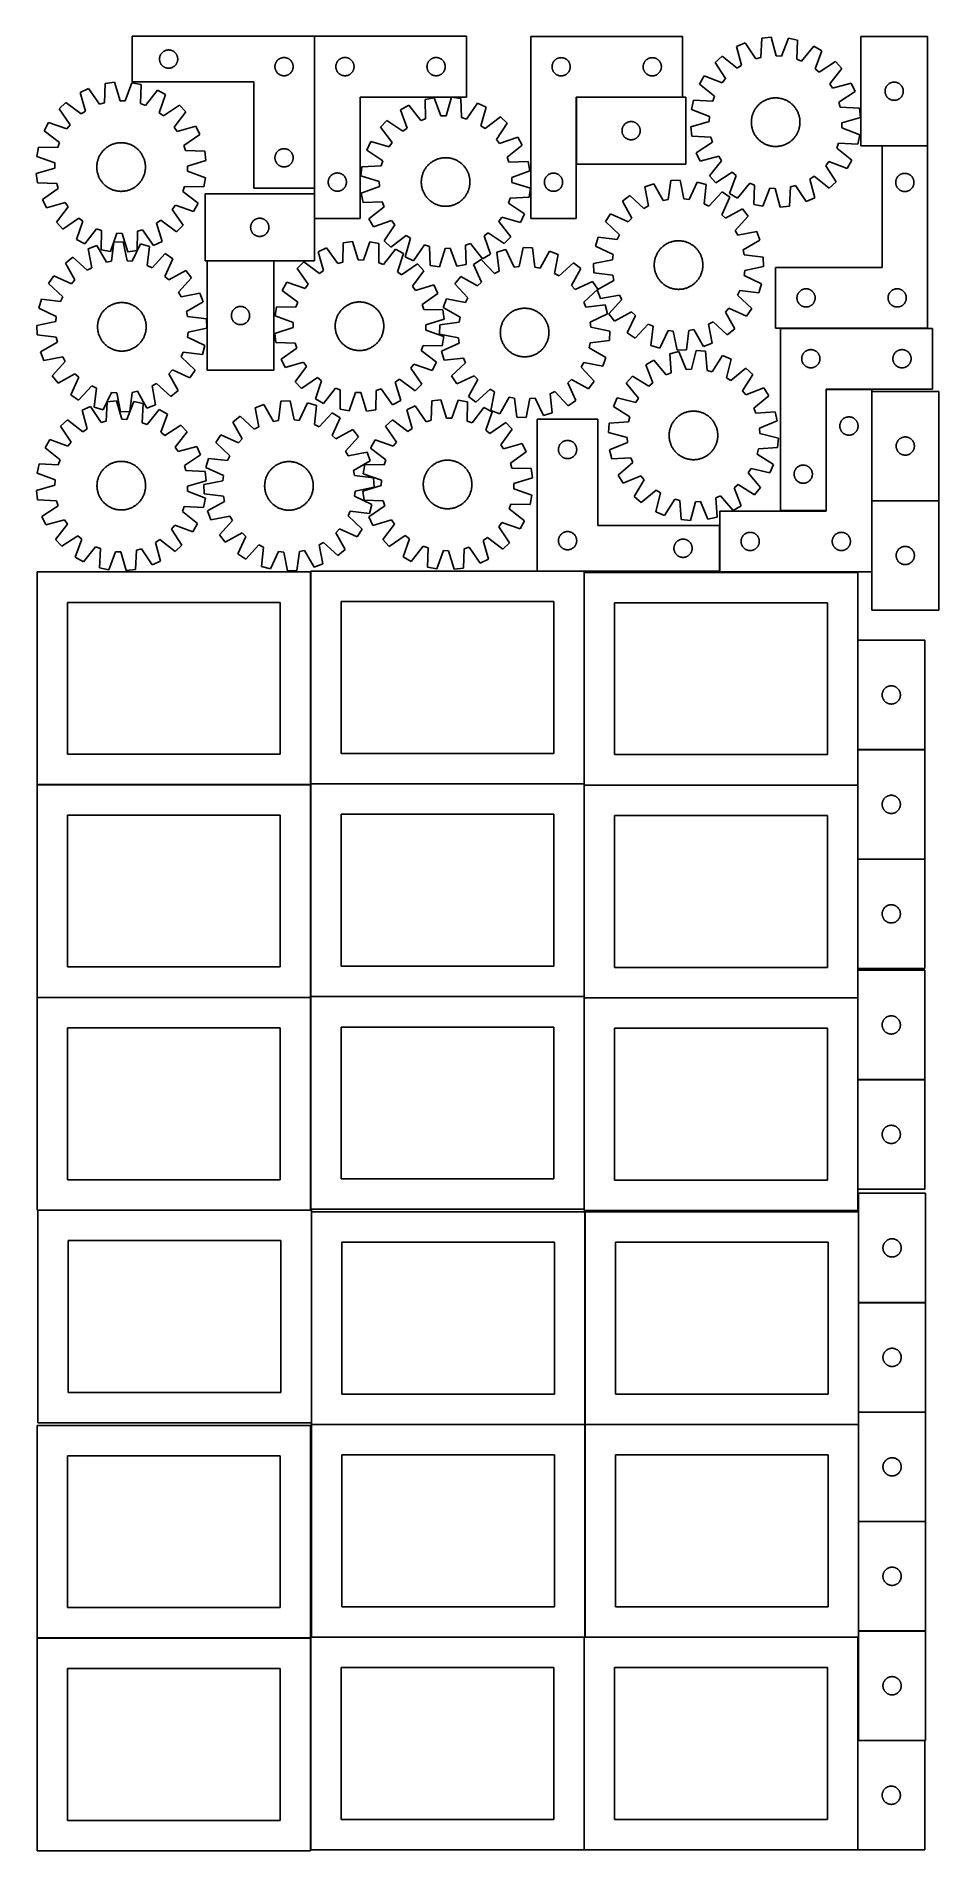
# Model space of a CAD drawing. Header units: millimetres. Extents: x 7 to 1491, y 7 to 2993.
import ezdxf

# ---------------------------------------------------------------- set-up
doc = ezdxf.new("R2010")
doc.units = ezdxf.units.MM
doc.layers.add('COMMON', color=5, linetype='CONTINUOUS', true_color=0x0000ff)
doc.layers.add('CUT', color=7, linetype='CONTINUOUS', true_color=0x000000)

msp = doc.modelspace()

# ---------------------------------------------------------------- linework, layer by layer
at = {"layer": 'COMMON'}
for p, q in [((464.325769, 2993.308417), (464.325769, 2743.308417)), ((895.252384, 2892.919439), (895.252384, 2782.919439)), ((1070.152384, 2893.01944), (895.352385, 2893.01944)), ((1398.201895, 2812.818081), (1473.201895, 2812.818081)), ((464.32577, 2693.308417), (464.32577, 2733.80036)), ((287.526915, 2623.700359), (397.526915, 2623.700359)), ((1231.087999, 2512.61808), (1473.201895, 2512.61808)), ((1306.187999, 2411.768374), (1306.187999, 2212.51808)), ((1381.388, 2408.794492), (1381.388, 2228.794492)), ((1381.388, 2228.594491), (1381.388, 2111.768374)), ((1381.488001, 2228.694491), (1491.488001, 2228.694491)), ((457.949575, 2111.499046), (457.949575, 1762.823825)), ((908.049576, 2112.923826), (830.768737, 2112.923826)), ((908.149576, 2110.769181), (908.149576, 1762.823825)), ((1358.349577, 1999.122965), (1358.349577, 1819.122965)), ((1358.349577, 1818.922964), (1358.349577, 1760.769181)), ((1468.449578, 1819.022965), (1358.449578, 1819.022965)), ((458.049576, 1762.723824), (908.049576, 1762.723824)), ((7.849575, 1761.399045), (457.849575, 1761.399045)), ((457.949575, 1761.299045), (457.949575, 1412.623824)), ((908.149576, 1760.56918), (908.149576, 1412.623824)), ((908.249577, 1760.66918), (1358.249577, 1760.66918)), ((1358.349577, 1760.56918), (1358.349577, 1638.922964)), ((1358.349577, 1638.722963), (1358.349577, 1458.722963)), ((1358.449578, 1638.822963), (1468.449578, 1638.822963)), ((1358.349577, 1455.873404), (1358.349577, 1410.56918)), ((457.849575, 1411.199045), (7.849575, 1411.199045)), ((457.949576, 1062.423823), (457.949576, 1411.099044)), ((458.049576, 1412.523823), (908.049576, 1412.523823)), ((908.149576, 1410.369179), (908.149576, 1062.423823)), ((908.249577, 1410.469179), (1358.249577, 1410.469179)), ((1358.349577, 1410.369179), (1358.349577, 1275.873404)), ((1358.349577, 1275.673403), (1358.349577, 1095.673403)), ((1358.449578, 1275.773403), (1468.449578, 1275.773403)), ((9.174232, 1060.999043), (457.849575, 1060.999043)), ((459.274232, 1058.249546), (459.274232, 710.899043)), ((909.474233, 1058.249546), (909.474233, 708.249546)), ((1359.674234, 1058.249546), (1359.674234, 908.849567)), ((1359.674234, 908.649566), (1359.674234, 728.649566)), ((1359.774235, 908.749566), (1469.774235, 908.749566)), ((1359.674234, 728.449565), (1359.674234, 708.249546)), ((1359.774235, 728.549565), (1469.774235, 728.549565)), ((459.374233, 708.149545), (909.374233, 708.149545)), ((909.474233, 708.049545), (909.474233, 358.049545)), ((909.574234, 708.149545), (1359.574234, 708.149545)), ((1359.674234, 708.049545), (1359.674234, 548.449565)), ((1359.674234, 548.249564), (1359.674234, 368.249564)), ((1359.774235, 548.349564), (1469.774235, 548.349564)), ((1359.674234, 368.049563), (1359.674234, 358.049545)), ((1359.774235, 368.149563), (1469.774235, 368.149563)), ((7.849575, 356.62478), (457.849575, 356.62478)), ((457.949575, 356.52478), (457.949575, 7.849544)), ((459.374233, 357.949544), (908.049576, 357.949544)), ((908.149576, 357.849544), (908.149576, 7.849544)), ((909.574234, 357.949544), (1358.249577, 357.949544)), ((1358.349577, 187.849544), (1358.349577, 7.849544)), ((1359.774235, 187.949544), (1468.449578, 187.949544))]:
    msp.add_line(p, q, dxfattribs=at)
at = {"layer": 'CUT'}
for p, q in [((464.225769, 2993.308417), (164.225769, 2993.308417)), ((164.225769, 2993.308417), (164.225769, 2918.308417)), ((464.225769, 2743.308417), (464.225769, 2993.308417)), ((464.42577, 2993.308417), (464.42577, 2693.308417)), ((714.42577, 2993.308417), (464.42577, 2993.308417)), ((714.42577, 2893.308417), (714.42577, 2993.308417)), ((820.152384, 2993.11944), (820.152384, 2693.11944)), ((1070.152384, 2993.11944), (820.152384, 2993.11944)), ((1070.152384, 2893.11944), (1070.152384, 2993.11944)), ((1200.356626, 2990.04336), (1198.643788, 2958.325212)), ((1215.651955, 2991.711728), (1200.356626, 2990.04336)), ((1224.162596, 2961.108726), (1215.651955, 2991.711728)), ((1244.157338, 2990.33007), (1232.726885, 2960.693614)), ((1259.219615, 2987.190265), (1244.157338, 2990.33007)), ((1257.856867, 2955.455148), (1259.219615, 2987.190265)), ((1473.201895, 2992.918082), (1363.201895, 2992.918082)), ((1363.201895, 2992.918082), (1363.201895, 2812.918082)), ((1473.201895, 2812.918082), (1473.201895, 2992.918082)), ((209.245658, 2956.580599), (209.305271, 2957.350732)), ((209.305271, 2957.350732), (209.404451, 2958.116776)), ((209.404451, 2958.116776), (209.542934, 2958.876698)), ((209.542934, 2958.876698), (209.720353, 2959.628484)), ((209.720353, 2959.628484), (209.936238, 2960.37014)), ((209.936238, 2960.37014), (210.190017, 2961.099699)), ((210.190017, 2961.099699), (210.481015, 2961.815226)), ((210.481015, 2961.815226), (210.808463, 2962.514824)), ((210.808463, 2962.514824), (211.17149, 2963.196638)), ((211.17149, 2963.196638), (211.569136, 2963.85886)), ((211.569136, 2963.85886), (212.000344, 2964.499734)), ((212.000344, 2964.499734), (212.463972, 2965.11756)), ((212.463972, 2965.11756), (212.95879, 2965.710699)), ((212.95879, 2965.710699), (213.483486, 2966.27758)), ((213.483486, 2966.27758), (214.036669, 2966.816698)), ((214.036669, 2966.816698), (214.616871, 2967.326624)), ((214.616871, 2967.326624), (215.222555, 2967.806006)), ((215.222555, 2967.806006), (215.852113, 2968.253572)), ((215.852113, 2968.253572), (216.503877, 2968.668137)), ((216.503877, 2968.668137), (217.176118, 2969.048599)), ((217.176118, 2969.048599), (217.867053, 2969.393951)), ((217.867053, 2969.393951), (218.574851, 2969.703277)), ((218.574851, 2969.703277), (219.297633, 2969.975756)), ((219.297633, 2969.975756), (220.033484, 2970.210665)), ((220.033484, 2970.210665), (220.780453, 2970.407383)), ((220.780453, 2970.407383), (221.536558, 2970.565387)), ((221.536558, 2970.565387), (222.299794, 2970.684257)), ((222.299794, 2970.684257), (223.068137, 2970.76368)), ((223.068137, 2970.76368), (223.83955, 2970.803444)), ((223.83955, 2970.803444), (224.611988, 2970.803444)), ((224.611988, 2970.803444), (225.383401, 2970.76368)), ((225.383401, 2970.76368), (226.151744, 2970.684257)), ((226.151744, 2970.684257), (226.91498, 2970.565387)), ((226.91498, 2970.565387), (227.671085, 2970.407383)), ((227.671085, 2970.407383), (228.418053, 2970.210665)), ((228.418053, 2970.210665), (229.153905, 2969.975756)), ((229.153905, 2969.975756), (229.876687, 2969.703277)), ((229.876687, 2969.703277), (230.584485, 2969.393951)), ((230.584485, 2969.393951), (231.27542, 2969.048599)), ((231.27542, 2969.048599), (231.947661, 2968.668137)), ((231.947661, 2968.668137), (232.599425, 2968.253572)), ((232.599425, 2968.253572), (233.228983, 2967.806006)), ((233.228983, 2967.806006), (233.834667, 2967.326624)), ((233.834667, 2967.326624), (234.414869, 2966.816698)), ((234.414869, 2966.816698), (234.968052, 2966.27758)), ((234.968052, 2966.27758), (235.492748, 2965.710699)), ((235.492748, 2965.710699), (235.987566, 2965.11756)), ((235.987566, 2965.11756), (236.451194, 2964.499734)), ((236.451194, 2964.499734), (236.882402, 2963.85886)), ((236.882402, 2963.85886), (237.280048, 2963.196638)), ((237.280048, 2963.196638), (237.643075, 2962.514824)), ((237.643075, 2962.514824), (237.970523, 2961.815226)), ((237.970523, 2961.815226), (238.261521, 2961.099699)), ((238.261521, 2961.099699), (238.5153, 2960.37014)), ((238.5153, 2960.37014), (238.731185, 2959.628484)), ((238.731185, 2959.628484), (238.908604, 2958.876698)), ((238.908604, 2958.876698), (239.047087, 2958.116776)), ((239.047087, 2958.116776), (239.146267, 2957.350732)), ((239.146267, 2957.350732), (239.20588, 2956.580599)), ((407.867053, 2956.893951), (408.574851, 2957.203277)), ((408.574851, 2957.203277), (409.297633, 2957.475756)), ((409.297633, 2957.475756), (410.033484, 2957.710665)), ((410.033484, 2957.710665), (410.780453, 2957.907383)), ((410.780453, 2957.907383), (411.536558, 2958.065387)), ((411.536558, 2958.065387), (412.299794, 2958.184257)), ((412.299794, 2958.184257), (413.068137, 2958.26368)), ((413.068137, 2958.26368), (413.83955, 2958.303444)), ((413.83955, 2958.303444), (414.611988, 2958.303444)), ((414.611988, 2958.303444), (415.383401, 2958.26368)), ((415.383401, 2958.26368), (416.151744, 2958.184257)), ((416.151744, 2958.184257), (416.91498, 2958.065387)), ((416.91498, 2958.065387), (417.671085, 2957.907383)), ((417.671085, 2957.907383), (418.418053, 2957.710665)), ((418.418053, 2957.710665), (419.153905, 2957.475756)), ((419.153905, 2957.475756), (419.876687, 2957.203277)), ((419.876687, 2957.203277), (420.584485, 2956.893951)), ((507.719363, 2956.725724), (508.418961, 2957.053171)), ((508.418961, 2957.053171), (509.134489, 2957.34417)), ((509.134489, 2957.34417), (509.864047, 2957.597948)), ((509.864047, 2957.597948), (510.605703, 2957.813833)), ((510.605703, 2957.813833), (511.357489, 2957.991253)), ((511.357489, 2957.991253), (512.117411, 2958.129736)), ((512.117411, 2958.129736), (512.883455, 2958.228915)), ((512.883455, 2958.228915), (513.653589, 2958.288529)), ((513.653589, 2958.288529), (514.42577, 2958.308417)), ((514.42577, 2958.308417), (515.197951, 2958.288529)), ((515.197951, 2958.288529), (515.968085, 2958.228915)), ((515.968085, 2958.228915), (516.734129, 2958.129736)), ((516.734129, 2958.129736), (517.494051, 2957.991253)), ((517.494051, 2957.991253), (518.245837, 2957.813833)), ((518.245837, 2957.813833), (518.987492, 2957.597948)), ((518.987492, 2957.597948), (519.717051, 2957.34417)), ((519.717051, 2957.34417), (520.432579, 2957.053171)), ((520.432579, 2957.053171), (521.132177, 2956.725724)), ((657.719363, 2956.725724), (658.418961, 2957.053171)), ((658.418961, 2957.053171), (659.134489, 2957.34417)), ((659.134489, 2957.34417), (659.864047, 2957.597948)), ((659.864047, 2957.597948), (660.605703, 2957.813833)), ((660.605703, 2957.813833), (661.357489, 2957.991253)), ((661.357489, 2957.991253), (662.117411, 2958.129736)), ((662.117411, 2958.129736), (662.883455, 2958.228915)), ((662.883455, 2958.228915), (663.653589, 2958.288529)), ((663.653589, 2958.288529), (664.42577, 2958.308417)), ((664.42577, 2958.308417), (665.197951, 2958.288529)), ((665.197951, 2958.288529), (665.968085, 2958.228915)), ((665.968085, 2958.228915), (666.734129, 2958.129736)), ((666.734129, 2958.129736), (667.494051, 2957.991253)), ((667.494051, 2957.991253), (668.245837, 2957.813833)), ((668.245837, 2957.813833), (668.987492, 2957.597948)), ((668.987492, 2957.597948), (669.717051, 2957.34417)), ((669.717051, 2957.34417), (670.432579, 2957.053171)), ((670.432579, 2957.053171), (671.132177, 2956.725724)), ((864.145576, 2956.864193), (864.861103, 2957.155192)), ((864.861103, 2957.155192), (865.590662, 2957.40897)), ((865.590662, 2957.40897), (866.332317, 2957.624856)), ((866.332317, 2957.624856), (867.084103, 2957.802275)), ((867.084103, 2957.802275), (867.844025, 2957.940758)), ((867.844025, 2957.940758), (868.610069, 2958.039938)), ((868.610069, 2958.039938), (869.380203, 2958.099551)), ((869.380203, 2958.099551), (870.152384, 2958.11944)), ((870.152384, 2958.11944), (870.924565, 2958.099551)), ((870.924565, 2958.099551), (871.694699, 2958.039938)), ((871.694699, 2958.039938), (872.460743, 2957.940758)), ((872.460743, 2957.940758), (873.220665, 2957.802275)), ((873.220665, 2957.802275), (873.972451, 2957.624856)), ((873.972451, 2957.624856), (874.714107, 2957.40897)), ((874.714107, 2957.40897), (875.443665, 2957.155192)), ((875.443665, 2957.155192), (876.159193, 2956.864193)), ((1014.145576, 2956.864193), (1014.861103, 2957.155192)), ((1014.861103, 2957.155192), (1015.590662, 2957.40897)), ((1015.590662, 2957.40897), (1016.332317, 2957.624856)), ((1016.332317, 2957.624856), (1017.084103, 2957.802275)), ((1017.084103, 2957.802275), (1017.844025, 2957.940758)), ((1017.844025, 2957.940758), (1018.610069, 2958.039938)), ((1018.610069, 2958.039938), (1019.380203, 2958.099551)), ((1019.380203, 2958.099551), (1020.152384, 2958.11944)), ((1020.152384, 2958.11944), (1020.924565, 2958.099551)), ((1020.924565, 2958.099551), (1021.694699, 2958.039938)), ((1021.694699, 2958.039938), (1022.460743, 2957.940758)), ((1022.460743, 2957.940758), (1023.220665, 2957.802275)), ((1023.220665, 2957.802275), (1023.972451, 2957.624856)), ((1023.972451, 2957.624856), (1024.714107, 2957.40897)), ((1024.714107, 2957.40897), (1025.443665, 2957.155192)), ((1025.443665, 2957.155192), (1026.159193, 2956.864193)), ((1134.914814, 2960.598261), (1123.521275, 2950.258154)), ((1159.78806, 2940.842341), (1134.914814, 2960.598261)), ((1172.81944, 2982.548748), (1158.788272, 2976.235519)), ((1158.788272, 2976.235519), (1166.960713, 2945.540471)), ((1190.370388, 2956.073496), (1172.81944, 2982.548748)), ((1198.643788, 2958.325212), (1190.370388, 2956.073496)), ((1232.726885, 2960.693614), (1224.162596, 2961.108726)), ((1285.902889, 2977.067582), (1265.873713, 2952.413842)), ((1299.257712, 2969.426951), (1285.902889, 2977.067582)), ((1288.154971, 2939.666174), (1299.257712, 2969.426951)), ((209.225769, 2955.808417), (209.245658, 2956.580599)), ((209.245658, 2955.036236), (209.225769, 2955.808417)), ((209.305271, 2954.266102), (209.245658, 2955.036236)), ((209.404451, 2953.500059), (209.305271, 2954.266102)), ((209.542934, 2952.740136), (209.404451, 2953.500059)), ((209.720353, 2951.98835), (209.542934, 2952.740136)), ((209.936238, 2951.246695), (209.720353, 2951.98835)), ((210.190017, 2950.517136), (209.936238, 2951.246695)), ((210.481015, 2949.801609), (210.190017, 2950.517136)), ((210.808463, 2949.10201), (210.481015, 2949.801609)), ((211.17149, 2948.420196), (210.808463, 2949.10201)), ((211.569136, 2947.757974), (211.17149, 2948.420196)), ((212.000344, 2947.117101), (211.569136, 2947.757974)), ((212.463972, 2946.499275), (212.000344, 2947.117101)), ((212.95879, 2945.906135), (212.463972, 2946.499275)), ((213.483486, 2945.339255), (212.95879, 2945.906135)), ((214.036669, 2944.800137), (213.483486, 2945.339255)), ((214.616871, 2944.290211), (214.036669, 2944.800137)), ((215.222555, 2943.810829), (214.616871, 2944.290211)), ((215.852113, 2943.363262), (215.222555, 2943.810829)), ((216.503877, 2942.948698), (215.852113, 2943.363262)), ((217.176118, 2942.568235), (216.503877, 2942.948698)), ((217.867053, 2942.222883), (217.176118, 2942.568235)), ((218.574851, 2941.913558), (217.867053, 2942.222883)), ((219.297633, 2941.641079), (218.574851, 2941.913558)), ((220.033484, 2941.406169), (219.297633, 2941.641079)), ((220.780453, 2941.209452), (220.033484, 2941.406169)), ((221.536558, 2941.051448), (220.780453, 2941.209452)), ((222.299794, 2940.932577), (221.536558, 2941.051448)), ((223.068137, 2940.853154), (222.299794, 2940.932577)), ((223.83955, 2940.81339), (223.068137, 2940.853154)), ((224.611988, 2940.81339), (223.83955, 2940.81339)), ((225.383401, 2940.853154), (224.611988, 2940.81339)), ((226.151744, 2940.932577), (225.383401, 2940.853154)), ((226.91498, 2941.051448), (226.151744, 2940.932577)), ((227.671085, 2941.209452), (226.91498, 2941.051448)), ((228.418053, 2941.406169), (227.671085, 2941.209452)), ((229.153905, 2941.641079), (228.418053, 2941.406169)), ((229.876687, 2941.913558), (229.153905, 2941.641079)), ((230.584485, 2942.222883), (229.876687, 2941.913558)), ((231.27542, 2942.568235), (230.584485, 2942.222883)), ((231.947661, 2942.948698), (231.27542, 2942.568235)), ((232.599425, 2943.363262), (231.947661, 2942.948698)), ((233.228983, 2943.810829), (232.599425, 2943.363262)), ((233.834667, 2944.290211), (233.228983, 2943.810829)), ((234.414869, 2944.800137), (233.834667, 2944.290211)), ((234.968052, 2945.339255), (234.414869, 2944.800137)), ((235.492748, 2945.906135), (234.968052, 2945.339255)), ((235.987566, 2946.499275), (235.492748, 2945.906135)), ((236.451194, 2947.117101), (235.987566, 2946.499275)), ((236.882402, 2947.757974), (236.451194, 2947.117101)), ((237.280048, 2948.420196), (236.882402, 2947.757974)), ((237.643075, 2949.10201), (237.280048, 2948.420196)), ((237.970523, 2949.801609), (237.643075, 2949.10201)), ((238.261521, 2950.517136), (237.970523, 2949.801609)), ((238.5153, 2951.246695), (238.261521, 2950.517136)), ((238.731185, 2951.98835), (238.5153, 2951.246695)), ((238.908604, 2952.740136), (238.731185, 2951.98835)), ((239.047087, 2953.500059), (238.908604, 2952.740136)), ((239.146267, 2954.266102), (239.047087, 2953.500059)), ((239.20588, 2955.036236), (239.146267, 2954.266102)), ((239.20588, 2956.580599), (239.225769, 2955.808417)), ((239.225769, 2955.808417), (239.20588, 2955.036236)), ((399.225769, 2943.308417), (399.245658, 2944.080599)), ((399.245658, 2942.536236), (399.225769, 2943.308417)), ((399.245658, 2944.080599), (399.305271, 2944.850732)), ((399.305271, 2941.766102), (399.245658, 2942.536236)), ((399.305271, 2944.850732), (399.404451, 2945.616776)), ((399.404451, 2941.000059), (399.305271, 2941.766102)), ((399.404451, 2945.616776), (399.542934, 2946.376698)), ((399.542934, 2940.240136), (399.404451, 2941.000059)), ((399.542934, 2946.376698), (399.720353, 2947.128484)), ((399.720353, 2939.48835), (399.542934, 2940.240136)), ((399.720353, 2947.128484), (399.936238, 2947.87014)), ((399.936238, 2938.746695), (399.720353, 2939.48835)), ((399.936238, 2947.87014), (400.190017, 2948.599699)), ((400.190017, 2938.017136), (399.936238, 2938.746695)), ((400.190017, 2948.599699), (400.481015, 2949.315226)), ((400.481015, 2937.301609), (400.190017, 2938.017136)), ((400.481015, 2949.315226), (400.808463, 2950.014824)), ((400.808463, 2936.60201), (400.481015, 2937.301609)), ((400.808463, 2950.014824), (401.17149, 2950.696638)), ((401.17149, 2935.920196), (400.808463, 2936.60201)), ((401.17149, 2950.696638), (401.569136, 2951.35886)), ((401.569136, 2935.257974), (401.17149, 2935.920196)), ((401.569136, 2951.35886), (402.000344, 2951.999734)), ((402.000344, 2934.617101), (401.569136, 2935.257974)), ((402.000344, 2951.999734), (402.463972, 2952.61756)), ((402.463972, 2933.999275), (402.000344, 2934.617101)), ((402.463972, 2952.61756), (402.95879, 2953.210699)), ((402.95879, 2933.406135), (402.463972, 2933.999275)), ((402.95879, 2953.210699), (403.483486, 2953.77758)), ((403.483486, 2932.839255), (402.95879, 2933.406135)), ((403.483486, 2953.77758), (404.036669, 2954.316698)), ((404.036669, 2932.300137), (403.483486, 2932.839255)), ((404.036669, 2954.316698), (404.616871, 2954.826624)), ((404.616871, 2931.790211), (404.036669, 2932.300137)), ((404.616871, 2954.826624), (405.222555, 2955.306006)), ((405.222555, 2931.310829), (404.616871, 2931.790211)), ((405.222555, 2955.306006), (405.852113, 2955.753572)), ((405.852113, 2930.863262), (405.222555, 2931.310829)), ((405.852113, 2955.753572), (406.503877, 2956.168137)), ((406.503877, 2930.448698), (405.852113, 2930.863262)), ((406.503877, 2956.168137), (407.176118, 2956.548599)), ((407.176118, 2930.068235), (406.503877, 2930.448698)), ((407.176118, 2956.548599), (407.867053, 2956.893951)), ((407.867053, 2929.722883), (407.176118, 2930.068235)), ((408.574851, 2929.413558), (407.867053, 2929.722883)), ((409.297633, 2929.141079), (408.574851, 2929.413558)), ((410.033484, 2928.906169), (409.297633, 2929.141079)), ((410.780453, 2928.709452), (410.033484, 2928.906169)), ((411.536558, 2928.551448), (410.780453, 2928.709452)), ((412.299794, 2928.432577), (411.536558, 2928.551448)), ((413.068137, 2928.353154), (412.299794, 2928.432577)), ((413.83955, 2928.31339), (413.068137, 2928.353154)), ((414.611988, 2928.31339), (413.83955, 2928.31339)), ((415.383401, 2928.353154), (414.611988, 2928.31339)), ((416.151744, 2928.432577), (415.383401, 2928.353154)), ((416.91498, 2928.551448), (416.151744, 2928.432577)), ((417.671085, 2928.709452), (416.91498, 2928.551448)), ((418.418053, 2928.906169), (417.671085, 2928.709452)), ((419.153905, 2929.141079), (418.418053, 2928.906169)), ((419.876687, 2929.413558), (419.153905, 2929.141079)), ((420.584485, 2929.722883), (419.876687, 2929.413558)), ((420.584485, 2956.893951), (421.27542, 2956.548599)), ((421.27542, 2930.068235), (420.584485, 2929.722883)), ((421.27542, 2956.548599), (421.947661, 2956.168137)), ((421.947661, 2930.448698), (421.27542, 2930.068235)), ((421.947661, 2956.168137), (422.599425, 2955.753572)), ((422.599425, 2930.863262), (421.947661, 2930.448698)), ((422.599425, 2955.753572), (423.228983, 2955.306006)), ((423.228983, 2931.310829), (422.599425, 2930.863262)), ((423.228983, 2955.306006), (423.834667, 2954.826624)), ((423.834667, 2931.790211), (423.228983, 2931.310829)), ((423.834667, 2954.826624), (424.414869, 2954.316698)), ((424.414869, 2932.300137), (423.834667, 2931.790211)), ((424.414869, 2954.316698), (424.968052, 2953.77758)), ((424.968052, 2932.839255), (424.414869, 2932.300137)), ((424.968052, 2953.77758), (425.492748, 2953.210699)), ((425.492748, 2933.406135), (424.968052, 2932.839255)), ((425.492748, 2953.210699), (425.987566, 2952.61756)), ((425.987566, 2933.999275), (425.492748, 2933.406135)), ((425.987566, 2952.61756), (426.451194, 2951.999734)), ((426.451194, 2934.617101), (425.987566, 2933.999275)), ((426.451194, 2951.999734), (426.882402, 2951.35886)), ((426.882402, 2935.257974), (426.451194, 2934.617101)), ((426.882402, 2951.35886), (427.280048, 2950.696638)), ((427.280048, 2935.920196), (426.882402, 2935.257974)), ((427.280048, 2950.696638), (427.643075, 2950.014824)), ((427.643075, 2936.60201), (427.280048, 2935.920196)), ((427.643075, 2950.014824), (427.970523, 2949.315226)), ((427.970523, 2937.301609), (427.643075, 2936.60201)), ((427.970523, 2949.315226), (428.261521, 2948.599699)), ((428.261521, 2938.017136), (427.970523, 2937.301609)), ((428.261521, 2948.599699), (428.5153, 2947.87014)), ((428.5153, 2938.746695), (428.261521, 2938.017136)), ((428.5153, 2947.87014), (428.731185, 2947.128484)), ((428.731185, 2939.48835), (428.5153, 2938.746695)), ((428.731185, 2947.128484), (428.908604, 2946.376698)), ((428.908604, 2940.240136), (428.731185, 2939.48835)), ((428.908604, 2946.376698), (429.047087, 2945.616776)), ((429.047087, 2941.000059), (428.908604, 2940.240136)), ((429.047087, 2945.616776), (429.146267, 2944.850732)), ((429.146267, 2941.766102), (429.047087, 2941.000059)), ((429.146267, 2944.850732), (429.20588, 2944.080599)), ((429.20588, 2942.536236), (429.146267, 2941.766102)), ((429.20588, 2944.080599), (429.225769, 2943.308417)), ((429.225769, 2943.308417), (429.20588, 2942.536236)), ((499.430743, 2943.694636), (499.470507, 2944.466049)), ((499.430743, 2942.922199), (499.430743, 2943.694636)), ((499.470507, 2942.150785), (499.430743, 2942.922199)), ((499.470507, 2944.466049), (499.54993, 2945.234393)), ((499.54993, 2941.382442), (499.470507, 2942.150785)), ((499.54993, 2945.234393), (499.668801, 2945.997629)), ((499.668801, 2940.619206), (499.54993, 2941.382442)), ((499.668801, 2945.997629), (499.826804, 2946.753733)), ((499.826804, 2939.863101), (499.668801, 2940.619206)), ((499.826804, 2946.753733), (500.023522, 2947.500702)), ((500.023522, 2939.116133), (499.826804, 2939.863101)), ((500.023522, 2947.500702), (500.258432, 2948.236553)), ((500.258432, 2938.380282), (500.023522, 2939.116133)), ((500.258432, 2948.236553), (500.53091, 2948.959336)), ((500.53091, 2937.657499), (500.258432, 2938.380282)), ((500.53091, 2948.959336), (500.840236, 2949.667133)), ((500.840236, 2936.949701), (500.53091, 2937.657499)), ((500.840236, 2949.667133), (501.185588, 2950.358068)), ((501.185588, 2936.258766), (500.840236, 2936.949701)), ((501.185588, 2950.358068), (501.566051, 2951.030309)), ((501.566051, 2935.586525), (501.185588, 2936.258766)), ((501.566051, 2951.030309), (501.980615, 2951.682073)), ((501.980615, 2934.934761), (501.566051, 2935.586525)), ((501.980615, 2951.682073), (502.428181, 2952.311631)), ((502.428181, 2934.305203), (501.980615, 2934.934761)), ((502.428181, 2952.311631), (502.907563, 2952.917315)), ((502.907563, 2933.69952), (502.428181, 2934.305203)), ((502.907563, 2952.917315), (503.417489, 2953.497517)), ((503.417489, 2933.119317), (502.907563, 2933.69952)), ((503.417489, 2953.497517), (503.956608, 2954.0507)), ((503.956608, 2932.566134), (503.417489, 2933.119317)), ((503.956608, 2954.0507), (504.523488, 2954.575396)), ((504.523488, 2932.041438), (503.956608, 2932.566134)), ((504.523488, 2954.575396), (505.116628, 2955.070214)), ((505.116628, 2931.54662), (504.523488, 2932.041438)), ((505.116628, 2955.070214), (505.734454, 2955.533842)), ((505.734454, 2931.082992), (505.116628, 2931.54662)), ((505.734454, 2955.533842), (506.375327, 2955.965051)), ((506.375327, 2930.651784), (505.734454, 2931.082992)), ((506.375327, 2955.965051), (507.037549, 2956.362696)), ((507.037549, 2930.254139), (506.375327, 2930.651784)), ((507.037549, 2956.362696), (507.719363, 2956.725724)), ((507.719363, 2929.891111), (507.037549, 2930.254139)), ((508.418961, 2929.563664), (507.719363, 2929.891111)), ((509.134489, 2929.272665), (508.418961, 2929.563664)), ((509.864047, 2929.018887), (509.134489, 2929.272665)), ((510.605703, 2928.803001), (509.864047, 2929.018887)), ((511.357489, 2928.625582), (510.605703, 2928.803001)), ((512.117411, 2928.487099), (511.357489, 2928.625582)), ((512.883455, 2928.387919), (512.117411, 2928.487099)), ((513.653589, 2928.328306), (512.883455, 2928.387919)), ((514.42577, 2928.308417), (513.653589, 2928.328306)), ((515.197951, 2928.328306), (514.42577, 2928.308417)), ((515.968085, 2928.387919), (515.197951, 2928.328306)), ((516.734129, 2928.487099), (515.968085, 2928.387919)), ((517.494051, 2928.625582), (516.734129, 2928.487099)), ((518.245837, 2928.803001), (517.494051, 2928.625582)), ((518.987492, 2929.018887), (518.245837, 2928.803001)), ((519.717051, 2929.272665), (518.987492, 2929.018887)), ((520.432579, 2929.563664), (519.717051, 2929.272665)), ((521.132177, 2929.891111), (520.432579, 2929.563664)), ((521.132177, 2956.725724), (521.813991, 2956.362696)), ((521.813991, 2930.254139), (521.132177, 2929.891111)), ((521.813991, 2956.362696), (522.476213, 2955.965051)), ((522.476213, 2930.651784), (521.813991, 2930.254139)), ((522.476213, 2955.965051), (523.117086, 2955.533842)), ((523.117086, 2931.082992), (522.476213, 2930.651784)), ((523.117086, 2955.533842), (523.734912, 2955.070214)), ((523.734912, 2931.54662), (523.117086, 2931.082992)), ((523.734912, 2955.070214), (524.328052, 2954.575396)), ((524.328052, 2932.041438), (523.734912, 2931.54662)), ((524.328052, 2954.575396), (524.894932, 2954.0507)), ((524.894932, 2932.566134), (524.328052, 2932.041438)), ((524.894932, 2954.0507), (525.43405, 2953.497517)), ((525.43405, 2933.119317), (524.894932, 2932.566134)), ((525.43405, 2953.497517), (525.943977, 2952.917315)), ((525.943977, 2933.69952), (525.43405, 2933.119317)), ((525.943977, 2952.917315), (526.423359, 2952.311631)), ((526.423359, 2934.305203), (525.943977, 2933.69952)), ((526.423359, 2952.311631), (526.870925, 2951.682073)), ((526.870925, 2934.934761), (526.423359, 2934.305203)), ((526.870925, 2951.682073), (527.285489, 2951.030309)), ((527.285489, 2935.586525), (526.870925, 2934.934761)), ((527.285489, 2951.030309), (527.665952, 2950.358068)), ((527.665952, 2936.258766), (527.285489, 2935.586525)), ((527.665952, 2950.358068), (528.011304, 2949.667133)), ((528.011304, 2936.949701), (527.665952, 2936.258766)), ((528.011304, 2949.667133), (528.320629, 2948.959336)), ((528.320629, 2937.657499), (528.011304, 2936.949701)), ((528.320629, 2948.959336), (528.593108, 2948.236553)), ((528.593108, 2938.380282), (528.320629, 2937.657499)), ((528.593108, 2948.236553), (528.828018, 2947.500702)), ((528.828018, 2939.116133), (528.593108, 2938.380282)), ((528.828018, 2947.500702), (529.024736, 2946.753733)), ((529.024736, 2939.863101), (528.828018, 2939.116133)), ((529.024736, 2946.753733), (529.182739, 2945.997629)), ((529.182739, 2940.619206), (529.024736, 2939.863101)), ((529.182739, 2945.997629), (529.30161, 2945.234393)), ((529.30161, 2941.382442), (529.182739, 2940.619206)), ((529.30161, 2945.234393), (529.381033, 2944.466049)), ((529.381033, 2942.150785), (529.30161, 2941.382442)), ((529.381033, 2944.466049), (529.420797, 2943.694636)), ((529.420797, 2942.922199), (529.381033, 2942.150785)), ((529.420797, 2943.694636), (529.420797, 2942.922199)), ((649.430743, 2943.694636), (649.470507, 2944.466049)), ((649.430743, 2942.922199), (649.430743, 2943.694636)), ((649.470507, 2942.150785), (649.430743, 2942.922199)), ((649.470507, 2944.466049), (649.54993, 2945.234393)), ((649.54993, 2941.382442), (649.470507, 2942.150785)), ((649.54993, 2945.234393), (649.668801, 2945.997629)), ((649.668801, 2940.619206), (649.54993, 2941.382442)), ((649.668801, 2945.997629), (649.826804, 2946.753733)), ((649.826804, 2939.863101), (649.668801, 2940.619206)), ((649.826804, 2946.753733), (650.023522, 2947.500702)), ((650.023522, 2939.116133), (649.826804, 2939.863101)), ((650.023522, 2947.500702), (650.258432, 2948.236553)), ((650.258432, 2938.380282), (650.023522, 2939.116133)), ((650.258432, 2948.236553), (650.53091, 2948.959336)), ((650.53091, 2937.657499), (650.258432, 2938.380282)), ((650.53091, 2948.959336), (650.840236, 2949.667133)), ((650.840236, 2936.949701), (650.53091, 2937.657499)), ((650.840236, 2949.667133), (651.185588, 2950.358068)), ((651.185588, 2936.258766), (650.840236, 2936.949701)), ((651.185588, 2950.358068), (651.566051, 2951.030309)), ((651.566051, 2935.586525), (651.185588, 2936.258766)), ((651.566051, 2951.030309), (651.980615, 2951.682073)), ((651.980615, 2934.934761), (651.566051, 2935.586525)), ((651.980615, 2951.682073), (652.428181, 2952.311631)), ((652.428181, 2934.305203), (651.980615, 2934.934761)), ((652.428181, 2952.311631), (652.907563, 2952.917315)), ((652.907563, 2933.69952), (652.428181, 2934.305203)), ((652.907563, 2952.917315), (653.417489, 2953.497517)), ((653.417489, 2933.119317), (652.907563, 2933.69952)), ((653.417489, 2953.497517), (653.956608, 2954.0507)), ((653.956608, 2932.566134), (653.417489, 2933.119317)), ((653.956608, 2954.0507), (654.523488, 2954.575396)), ((654.523488, 2932.041438), (653.956608, 2932.566134)), ((654.523488, 2954.575396), (655.116628, 2955.070214)), ((655.116628, 2931.54662), (654.523488, 2932.041438)), ((655.116628, 2955.070214), (655.734454, 2955.533842)), ((655.734454, 2931.082992), (655.116628, 2931.54662)), ((655.734454, 2955.533842), (656.375327, 2955.965051)), ((656.375327, 2930.651784), (655.734454, 2931.082992)), ((656.375327, 2955.965051), (657.037549, 2956.362696)), ((657.037549, 2930.254139), (656.375327, 2930.651784)), ((657.037549, 2956.362696), (657.719363, 2956.725724)), ((657.719363, 2929.891111), (657.037549, 2930.254139)), ((658.418961, 2929.563664), (657.719363, 2929.891111)), ((659.134489, 2929.272665), (658.418961, 2929.563664)), ((659.864047, 2929.018887), (659.134489, 2929.272665)), ((660.605703, 2928.803001), (659.864047, 2929.018887)), ((661.357489, 2928.625582), (660.605703, 2928.803001)), ((662.117411, 2928.487099), (661.357489, 2928.625582)), ((662.883455, 2928.387919), (662.117411, 2928.487099)), ((663.653589, 2928.328306), (662.883455, 2928.387919)), ((664.42577, 2928.308417), (663.653589, 2928.328306)), ((665.197951, 2928.328306), (664.42577, 2928.308417)), ((665.968085, 2928.387919), (665.197951, 2928.328306)), ((666.734129, 2928.487099), (665.968085, 2928.387919)), ((667.494051, 2928.625582), (666.734129, 2928.487099)), ((668.245837, 2928.803001), (667.494051, 2928.625582)), ((668.987492, 2929.018887), (668.245837, 2928.803001)), ((669.717051, 2929.272665), (668.987492, 2929.018887)), ((670.432579, 2929.563664), (669.717051, 2929.272665)), ((671.132177, 2929.891111), (670.432579, 2929.563664)), ((671.132177, 2956.725724), (671.813991, 2956.362696)), ((671.813991, 2930.254139), (671.132177, 2929.891111)), ((671.813991, 2956.362696), (672.476213, 2955.965051)), ((672.476213, 2930.651784), (671.813991, 2930.254139)), ((672.476213, 2955.965051), (673.117086, 2955.533842)), ((673.117086, 2931.082992), (672.476213, 2930.651784)), ((673.117086, 2955.533842), (673.734912, 2955.070214)), ((673.734912, 2931.54662), (673.117086, 2931.082992)), ((673.734912, 2955.070214), (674.328052, 2954.575396)), ((674.328052, 2932.041438), (673.734912, 2931.54662)), ((674.328052, 2954.575396), (674.894932, 2954.0507)), ((674.894932, 2932.566134), (674.328052, 2932.041438)), ((674.894932, 2954.0507), (675.43405, 2953.497517)), ((675.43405, 2933.119317), (674.894932, 2932.566134)), ((675.43405, 2953.497517), (675.943977, 2952.917315)), ((675.943977, 2933.69952), (675.43405, 2933.119317)), ((675.943977, 2952.917315), (676.423359, 2952.311631)), ((676.423359, 2934.305203), (675.943977, 2933.69952)), ((676.423359, 2952.311631), (676.870925, 2951.682073)), ((676.870925, 2934.934761), (676.423359, 2934.305203)), ((676.870925, 2951.682073), (677.285489, 2951.030309)), ((677.285489, 2935.586525), (676.870925, 2934.934761)), ((677.285489, 2951.030309), (677.665952, 2950.358068)), ((677.665952, 2936.258766), (677.285489, 2935.586525)), ((677.665952, 2950.358068), (678.011304, 2949.667133)), ((678.011304, 2936.949701), (677.665952, 2936.258766)), ((678.011304, 2949.667133), (678.320629, 2948.959336)), ((678.320629, 2937.657499), (678.011304, 2936.949701)), ((678.320629, 2948.959336), (678.593108, 2948.236553)), ((678.593108, 2938.380282), (678.320629, 2937.657499)), ((678.593108, 2948.236553), (678.828018, 2947.500702)), ((678.828018, 2939.116133), (678.593108, 2938.380282)), ((678.828018, 2947.500702), (679.024736, 2946.753733)), ((679.024736, 2939.863101), (678.828018, 2939.116133)), ((679.024736, 2946.753733), (679.182739, 2945.997629)), ((679.182739, 2940.619206), (679.024736, 2939.863101)), ((679.182739, 2945.997629), (679.30161, 2945.234393)), ((679.30161, 2941.382442), (679.182739, 2940.619206)), ((679.30161, 2945.234393), (679.381033, 2944.466049)), ((679.381033, 2942.150785), (679.30161, 2941.382442)), ((679.381033, 2944.466049), (679.420797, 2943.694636)), ((679.420797, 2942.922199), (679.381033, 2942.150785)), ((679.420797, 2943.694636), (679.420797, 2942.922199)), ((855.157357, 2943.505658), (855.197121, 2944.277072)), ((855.157357, 2942.733221), (855.157357, 2943.505658)), ((855.197121, 2941.961808), (855.157357, 2942.733221)), ((855.197121, 2944.277072), (855.276544, 2945.045415)), ((855.276544, 2941.193464), (855.197121, 2941.961808)), ((855.276544, 2945.045415), (855.395415, 2945.808651)), ((855.395415, 2940.430228), (855.276544, 2941.193464)), ((855.395415, 2945.808651), (855.553419, 2946.564756)), ((855.553419, 2939.674124), (855.395415, 2940.430228)), ((855.553419, 2946.564756), (855.750136, 2947.311724)), ((855.750136, 2938.927155), (855.553419, 2939.674124)), ((855.750136, 2947.311724), (855.985046, 2948.047575)), ((855.985046, 2938.191304), (855.750136, 2938.927155)), ((855.985046, 2948.047575), (856.257525, 2948.770358)), ((856.257525, 2937.468521), (855.985046, 2938.191304)), ((856.257525, 2948.770358), (856.56685, 2949.478156)), ((856.56685, 2936.760724), (856.257525, 2937.468521)), ((856.56685, 2949.478156), (856.912202, 2950.169091)), ((856.912202, 2936.069789), (856.56685, 2936.760724)), ((856.912202, 2950.169091), (857.292665, 2950.841332)), ((857.292665, 2935.397548), (856.912202, 2936.069789)), ((857.292665, 2950.841332), (857.707229, 2951.493096)), ((857.707229, 2934.745784), (857.292665, 2935.397548)), ((857.707229, 2951.493096), (858.154795, 2952.122654)), ((858.154795, 2934.116226), (857.707229, 2934.745784)), ((858.154795, 2952.122654), (858.634177, 2952.728337)), ((858.634177, 2933.510542), (858.154795, 2934.116226)), ((858.634177, 2952.728337), (859.144104, 2953.30854)), ((859.144104, 2932.93034), (858.634177, 2933.510542)), ((859.144104, 2953.30854), (859.683222, 2953.861723)), ((859.683222, 2932.377157), (859.144104, 2932.93034)), ((859.683222, 2953.861723), (860.250102, 2954.386419)), ((860.250102, 2931.852461), (859.683222, 2932.377157)), ((860.250102, 2954.386419), (860.843242, 2954.881237)), ((860.843242, 2931.357643), (860.250102, 2931.852461)), ((860.843242, 2954.881237), (861.461068, 2955.344865)), ((861.461068, 2930.894015), (860.843242, 2931.357643)), ((861.461068, 2955.344865), (862.101941, 2955.776073)), ((862.101941, 2930.462806), (861.461068, 2930.894015)), ((862.101941, 2955.776073), (862.764163, 2956.173718)), ((862.764163, 2930.065161), (862.101941, 2930.462806)), ((862.764163, 2956.173718), (863.445977, 2956.536746)), ((863.445977, 2929.702133), (862.764163, 2930.065161)), ((863.445977, 2956.536746), (864.145576, 2956.864193)), ((864.145576, 2929.374686), (863.445977, 2929.702133)), ((864.861103, 2929.083687), (864.145576, 2929.374686)), ((865.590662, 2928.829909), (864.861103, 2929.083687)), ((866.332317, 2928.614024), (865.590662, 2928.829909)), ((867.084103, 2928.436604), (866.332317, 2928.614024)), ((867.844025, 2928.298121), (867.084103, 2928.436604)), ((868.610069, 2928.198942), (867.844025, 2928.298121)), ((869.380203, 2928.139328), (868.610069, 2928.198942)), ((870.152384, 2928.11944), (869.380203, 2928.139328)), ((870.924565, 2928.139328), (870.152384, 2928.11944)), ((871.694699, 2928.198942), (870.924565, 2928.139328)), ((872.460743, 2928.298121), (871.694699, 2928.198942)), ((873.220665, 2928.436604), (872.460743, 2928.298121)), ((873.972451, 2928.614024), (873.220665, 2928.436604)), ((874.714107, 2928.829909), (873.972451, 2928.614024)), ((875.443665, 2929.083687), (874.714107, 2928.829909)), ((876.159193, 2929.374686), (875.443665, 2929.083687)), ((876.159193, 2956.864193), (876.858791, 2956.536746)), ((876.858791, 2929.702133), (876.159193, 2929.374686)), ((876.858791, 2956.536746), (877.540605, 2956.173718)), ((877.540605, 2930.065161), (876.858791, 2929.702133)), ((877.540605, 2956.173718), (878.202827, 2955.776073)), ((878.202827, 2930.462806), (877.540605, 2930.065161)), ((878.202827, 2955.776073), (878.843701, 2955.344865)), ((878.843701, 2930.894015), (878.202827, 2930.462806)), ((878.843701, 2955.344865), (879.461526, 2954.881237)), ((879.461526, 2931.357643), (878.843701, 2930.894015)), ((879.461526, 2954.881237), (880.054666, 2954.386419)), ((880.054666, 2931.852461), (879.461526, 2931.357643)), ((880.054666, 2954.386419), (880.621546, 2953.861723)), ((880.621546, 2932.377157), (880.054666, 2931.852461)), ((880.621546, 2953.861723), (881.160665, 2953.30854)), ((881.160665, 2932.93034), (880.621546, 2932.377157)), ((881.160665, 2953.30854), (881.670591, 2952.728337)), ((881.670591, 2933.510542), (881.160665, 2932.93034)), ((881.670591, 2952.728337), (882.149973, 2952.122654)), ((882.149973, 2934.116226), (881.670591, 2933.510542)), ((882.149973, 2952.122654), (882.597539, 2951.493096)), ((882.597539, 2934.745784), (882.149973, 2934.116226)), ((882.597539, 2951.493096), (883.012104, 2950.841332)), ((883.012104, 2935.397548), (882.597539, 2934.745784)), ((883.012104, 2950.841332), (883.392566, 2950.169091)), ((883.392566, 2936.069789), (883.012104, 2935.397548)), ((883.392566, 2950.169091), (883.737918, 2949.478156)), ((883.737918, 2936.760724), (883.392566, 2936.069789)), ((883.737918, 2949.478156), (884.047244, 2948.770358)), ((884.047244, 2937.468521), (883.737918, 2936.760724)), ((884.047244, 2948.770358), (884.319723, 2948.047575)), ((884.319723, 2938.191304), (884.047244, 2937.468521)), ((884.319723, 2948.047575), (884.554632, 2947.311724)), ((884.554632, 2938.927155), (884.319723, 2938.191304)), ((884.554632, 2947.311724), (884.75135, 2946.564756)), ((884.75135, 2939.674124), (884.554632, 2938.927155)), ((884.75135, 2946.564756), (884.909353, 2945.808651)), ((884.909353, 2940.430228), (884.75135, 2939.674124)), ((884.909353, 2945.808651), (885.028224, 2945.045415)), ((885.028224, 2941.193464), (884.909353, 2940.430228)), ((885.028224, 2945.045415), (885.107647, 2944.277072)), ((885.107647, 2941.961808), (885.028224, 2941.193464)), ((885.107647, 2944.277072), (885.147411, 2943.505658)), ((885.147411, 2942.733221), (885.107647, 2941.961808)), ((885.147411, 2943.505658), (885.147411, 2942.733221)), ((1005.157357, 2943.505658), (1005.197121, 2944.277072)), ((1005.157357, 2942.733221), (1005.157357, 2943.505658)), ((1005.197121, 2941.961808), (1005.157357, 2942.733221)), ((1005.197121, 2944.277072), (1005.276544, 2945.045415)), ((1005.276544, 2941.193464), (1005.197121, 2941.961808)), ((1005.276544, 2945.045415), (1005.395415, 2945.808651)), ((1005.395415, 2940.430228), (1005.276544, 2941.193464)), ((1005.395415, 2945.808651), (1005.553419, 2946.564756)), ((1005.553419, 2939.674124), (1005.395415, 2940.430228)), ((1005.553419, 2946.564756), (1005.750136, 2947.311724)), ((1005.750136, 2938.927155), (1005.553419, 2939.674124)), ((1005.750136, 2947.311724), (1005.985046, 2948.047575)), ((1005.985046, 2938.191304), (1005.750136, 2938.927155)), ((1005.985046, 2948.047575), (1006.257525, 2948.770358)), ((1006.257525, 2937.468521), (1005.985046, 2938.191304)), ((1006.257525, 2948.770358), (1006.56685, 2949.478156)), ((1006.56685, 2936.760724), (1006.257525, 2937.468521)), ((1006.56685, 2949.478156), (1006.912202, 2950.169091)), ((1006.912202, 2936.069789), (1006.56685, 2936.760724)), ((1006.912202, 2950.169091), (1007.292665, 2950.841332)), ((1007.292665, 2935.397548), (1006.912202, 2936.069789)), ((1007.292665, 2950.841332), (1007.707229, 2951.493096)), ((1007.707229, 2934.745784), (1007.292665, 2935.397548)), ((1007.707229, 2951.493096), (1008.154795, 2952.122654)), ((1008.154795, 2934.116226), (1007.707229, 2934.745784)), ((1008.154795, 2952.122654), (1008.634177, 2952.728337)), ((1008.634177, 2933.510542), (1008.154795, 2934.116226)), ((1008.634177, 2952.728337), (1009.144104, 2953.30854)), ((1009.144104, 2932.93034), (1008.634177, 2933.510542)), ((1009.144104, 2953.30854), (1009.683222, 2953.861723)), ((1009.683222, 2932.377157), (1009.144104, 2932.93034)), ((1009.683222, 2953.861723), (1010.250102, 2954.386419)), ((1010.250102, 2931.852461), (1009.683222, 2932.377157)), ((1010.250102, 2954.386419), (1010.843242, 2954.881237)), ((1010.843242, 2931.357643), (1010.250102, 2931.852461)), ((1010.843242, 2954.881237), (1011.461068, 2955.344865)), ((1011.461068, 2930.894015), (1010.843242, 2931.357643)), ((1011.461068, 2955.344865), (1012.101941, 2955.776073)), ((1012.101941, 2930.462806), (1011.461068, 2930.894015)), ((1012.101941, 2955.776073), (1012.764163, 2956.173718)), ((1012.764163, 2930.065161), (1012.101941, 2930.462806)), ((1012.764163, 2956.173718), (1013.445977, 2956.536746)), ((1013.445977, 2929.702133), (1012.764163, 2930.065161)), ((1013.445977, 2956.536746), (1014.145576, 2956.864193)), ((1014.145576, 2929.374686), (1013.445977, 2929.702133)), ((1014.861103, 2929.083687), (1014.145576, 2929.374686)), ((1015.590662, 2928.829909), (1014.861103, 2929.083687)), ((1016.332317, 2928.614024), (1015.590662, 2928.829909)), ((1017.084103, 2928.436604), (1016.332317, 2928.614024)), ((1017.844025, 2928.298121), (1017.084103, 2928.436604)), ((1018.610069, 2928.198942), (1017.844025, 2928.298121)), ((1019.380203, 2928.139328), (1018.610069, 2928.198942)), ((1020.152384, 2928.11944), (1019.380203, 2928.139328)), ((1020.924565, 2928.139328), (1020.152384, 2928.11944)), ((1021.694699, 2928.198942), (1020.924565, 2928.139328)), ((1022.460743, 2928.298121), (1021.694699, 2928.198942)), ((1023.220665, 2928.436604), (1022.460743, 2928.298121)), ((1023.972451, 2928.614024), (1023.220665, 2928.436604)), ((1024.714107, 2928.829909), (1023.972451, 2928.614024)), ((1025.443665, 2929.083687), (1024.714107, 2928.829909)), ((1026.159193, 2929.374686), (1025.443665, 2929.083687)), ((1026.159193, 2956.864193), (1026.858791, 2956.536746)), ((1026.858791, 2929.702133), (1026.159193, 2929.374686)), ((1026.858791, 2956.536746), (1027.540605, 2956.173718)), ((1027.540605, 2930.065161), (1026.858791, 2929.702133)), ((1027.540605, 2956.173718), (1028.202827, 2955.776073)), ((1028.202827, 2930.462806), (1027.540605, 2930.065161)), ((1028.202827, 2955.776073), (1028.843701, 2955.344865)), ((1028.843701, 2930.894015), (1028.202827, 2930.462806)), ((1028.843701, 2955.344865), (1029.461526, 2954.881237)), ((1029.461526, 2931.357643), (1028.843701, 2930.894015)), ((1029.461526, 2954.881237), (1030.054666, 2954.386419)), ((1030.054666, 2931.852461), (1029.461526, 2931.357643)), ((1030.054666, 2954.386419), (1030.621546, 2953.861723)), ((1030.621546, 2932.377157), (1030.054666, 2931.852461)), ((1030.621546, 2953.861723), (1031.160665, 2953.30854)), ((1031.160665, 2932.93034), (1030.621546, 2932.377157)), ((1031.160665, 2953.30854), (1031.670591, 2952.728337)), ((1031.670591, 2933.510542), (1031.160665, 2932.93034)), ((1031.670591, 2952.728337), (1032.149973, 2952.122654)), ((1032.149973, 2934.116226), (1031.670591, 2933.510542)), ((1032.149973, 2952.122654), (1032.597539, 2951.493096)), ((1032.597539, 2934.745784), (1032.149973, 2934.116226)), ((1032.597539, 2951.493096), (1033.012104, 2950.841332)), ((1033.012104, 2935.397548), (1032.597539, 2934.745784)), ((1033.012104, 2950.841332), (1033.392566, 2950.169091)), ((1033.392566, 2936.069789), (1033.012104, 2935.397548)), ((1033.392566, 2950.169091), (1033.737918, 2949.478156)), ((1033.737918, 2936.760724), (1033.392566, 2936.069789)), ((1033.737918, 2949.478156), (1034.047244, 2948.770358)), ((1034.047244, 2937.468521), (1033.737918, 2936.760724)), ((1034.047244, 2948.770358), (1034.319723, 2948.047575)), ((1034.319723, 2938.191304), (1034.047244, 2937.468521)), ((1034.319723, 2948.047575), (1034.554632, 2947.311724)), ((1034.554632, 2938.927155), (1034.319723, 2938.191304)), ((1034.554632, 2947.311724), (1034.75135, 2946.564756)), ((1034.75135, 2939.674124), (1034.554632, 2938.927155)), ((1034.75135, 2946.564756), (1034.909353, 2945.808651)), ((1034.909353, 2940.430228), (1034.75135, 2939.674124)), ((1034.909353, 2945.808651), (1035.028224, 2945.045415)), ((1035.028224, 2941.193464), (1034.909353, 2940.430228)), ((1035.028224, 2945.045415), (1035.107647, 2944.277072)), ((1035.107647, 2941.961808), (1035.028224, 2941.193464)), ((1035.107647, 2944.277072), (1035.147411, 2943.505658)), ((1035.147411, 2942.733221), (1035.107647, 2941.961808)), ((1035.147411, 2943.505658), (1035.147411, 2942.733221)), ((1105.648446, 2928.008933), (1098.007816, 2914.65411)), ((1135.409224, 2916.906193), (1105.648446, 2928.008933)), ((1123.521275, 2950.258154), (1140.77902, 2923.590852)), ((1166.960713, 2945.540471), (1159.78806, 2940.842341)), ((1265.873713, 2952.413842), (1257.856867, 2955.455148)), ((1294.83963, 2934.296378), (1288.154971, 2939.666174)), ((1321.506932, 2951.554122), (1294.83963, 2934.296378)), ((1312.091119, 2915.287337), (1331.84704, 2940.160583)), ((1331.84704, 2940.160583), (1321.506932, 2951.554122)), ((92.579853, 2907.447628), (78.706465, 2900.794834)), ((78.706465, 2900.794834), (87.623417, 2870.307743)), ((110.76985, 2881.407299), (92.579853, 2907.447628)), ((119.926511, 2915.610109), (118.986007, 2883.859672)), ((135.176713, 2917.650178), (119.926511, 2915.610109)), ((144.429525, 2887.263335), (135.176713, 2917.650178)), ((163.707276, 2916.962577), (153.001379, 2887.056749)), ((178.841496, 2914.190227), (163.707276, 2916.962577)), ((164.225769, 2918.308417), (364.225769, 2918.308417)), ((178.251392, 2882.431346), (178.841496, 2914.190227)), ((205.763194, 2904.71985), (186.339872, 2879.586022)), ((219.299989, 2897.406457), (205.763194, 2904.71985)), ((208.924733, 2867.384319), (219.299989, 2897.406457)), ((364.225769, 2918.308417), (364.225769, 2743.308417)), ((1098.007816, 2914.65411), (1122.661556, 2894.624935)), ((1140.77902, 2923.590852), (1135.409224, 2916.906193)), ((1316.78925, 2908.114685), (1312.091119, 2915.287337)), ((1347.484298, 2916.287126), (1316.78925, 2908.114685)), ((1327.322274, 2884.70501), (1353.797527, 2902.255957)), ((1353.797527, 2902.255957), (1347.484298, 2916.287126)), ((1403.206868, 2903.3043), (1403.246632, 2904.075714)), ((1403.206868, 2902.531863), (1403.206868, 2903.3043)), ((1403.246632, 2901.76045), (1403.206868, 2902.531863)), ((1403.246632, 2904.075714), (1403.326055, 2904.844057)), ((1403.326055, 2900.992106), (1403.246632, 2901.76045)), ((1403.326055, 2904.844057), (1403.444925, 2905.607293)), ((1403.444925, 2900.22887), (1403.326055, 2900.992106)), ((1403.444925, 2905.607293), (1403.602929, 2906.363398)), ((1403.602929, 2899.472765), (1403.444925, 2900.22887)), ((1403.602929, 2906.363398), (1403.799647, 2907.110366)), ((1403.799647, 2898.725797), (1403.602929, 2899.472765)), ((1403.799647, 2907.110366), (1404.034556, 2907.846217)), ((1404.034556, 2897.989946), (1403.799647, 2898.725797)), ((1404.034556, 2907.846217), (1404.307035, 2908.569)), ((1404.307035, 2897.267163), (1404.034556, 2897.989946)), ((1404.307035, 2908.569), (1404.616361, 2909.276797)), ((1404.616361, 2896.559366), (1404.307035, 2897.267163)), ((1404.616361, 2909.276797), (1404.961713, 2909.967733)), ((1404.961713, 2909.967733), (1405.342175, 2910.639974)), ((1405.342175, 2910.639974), (1405.756739, 2911.291737)), ((1405.756739, 2911.291737), (1406.204306, 2911.921296)), ((1406.204306, 2911.921296), (1406.683688, 2912.526979)), ((1406.683688, 2912.526979), (1407.193614, 2913.107182)), ((1407.193614, 2913.107182), (1407.732732, 2913.660364)), ((1407.732732, 2913.660364), (1408.299613, 2914.185061)), ((1408.299613, 2914.185061), (1408.892752, 2914.679879)), ((1408.892752, 2914.679879), (1409.510578, 2915.143507)), ((1409.510578, 2915.143507), (1410.151452, 2915.574715)), ((1410.151452, 2915.574715), (1410.813674, 2915.97236)), ((1410.813674, 2915.97236), (1411.495488, 2916.335388)), ((1411.495488, 2916.335388), (1412.195086, 2916.662835)), ((1412.195086, 2916.662835), (1412.910613, 2916.953834)), ((1412.910613, 2916.953834), (1413.640172, 2917.207612)), ((1413.640172, 2917.207612), (1414.381828, 2917.423497)), ((1414.381828, 2917.423497), (1415.133614, 2917.600917)), ((1415.133614, 2917.600917), (1415.893536, 2917.7394)), ((1415.893536, 2917.7394), (1416.65958, 2917.83858)), ((1416.65958, 2917.83858), (1417.429713, 2917.898193)), ((1417.429713, 2917.898193), (1418.201895, 2917.918082)), ((1418.201895, 2917.918082), (1418.974076, 2917.898193)), ((1418.974076, 2917.898193), (1419.74421, 2917.83858)), ((1419.74421, 2917.83858), (1420.510253, 2917.7394)), ((1420.510253, 2917.7394), (1421.270176, 2917.600917)), ((1421.270176, 2917.600917), (1422.021961, 2917.423497)), ((1422.021961, 2917.423497), (1422.763617, 2917.207612)), ((1422.763617, 2917.207612), (1423.493176, 2916.953834)), ((1423.493176, 2916.953834), (1424.208703, 2916.662835)), ((1424.208703, 2916.662835), (1424.908302, 2916.335388)), ((1424.908302, 2916.335388), (1425.590116, 2915.97236)), ((1425.590116, 2915.97236), (1426.252338, 2915.574715)), ((1426.252338, 2915.574715), (1426.893211, 2915.143507)), ((1426.893211, 2915.143507), (1427.511037, 2914.679879)), ((1427.511037, 2914.679879), (1428.104176, 2914.185061)), ((1428.104176, 2914.185061), (1428.671057, 2913.660364)), ((1428.671057, 2913.660364), (1429.210175, 2913.107182)), ((1429.210175, 2913.107182), (1429.720101, 2912.526979)), ((1429.720101, 2912.526979), (1430.199483, 2911.921296)), ((1430.199483, 2911.921296), (1430.64705, 2911.291737)), ((1430.64705, 2911.291737), (1431.061614, 2910.639974)), ((1431.061614, 2910.639974), (1431.442077, 2909.967733)), ((1431.442077, 2909.967733), (1431.787429, 2909.276797)), ((1431.787429, 2909.276797), (1432.096754, 2908.569)), ((1432.096754, 2897.267163), (1431.787429, 2896.559366)), ((1432.096754, 2908.569), (1432.369233, 2907.846217)), ((1432.369233, 2897.989946), (1432.096754, 2897.267163)), ((1432.369233, 2907.846217), (1432.604143, 2907.110366)), ((1432.604143, 2898.725797), (1432.369233, 2897.989946)), ((1432.604143, 2907.110366), (1432.80086, 2906.363398)), ((1432.80086, 2899.472765), (1432.604143, 2898.725797)), ((1432.80086, 2906.363398), (1432.958864, 2905.607293)), ((1432.958864, 2900.22887), (1432.80086, 2899.472765)), ((1432.958864, 2905.607293), (1433.077735, 2904.844057)), ((1433.077735, 2900.992106), (1432.958864, 2900.22887)), ((1433.077735, 2904.844057), (1433.157158, 2904.075714)), ((1433.157158, 2901.76045), (1433.077735, 2900.992106)), ((1433.157158, 2904.075714), (1433.196922, 2903.3043)), ((1433.196922, 2902.531863), (1433.157158, 2901.76045)), ((1433.196922, 2903.3043), (1433.196922, 2902.531863)), ((55.220592, 2884.581271), (44.082043, 2873.966977)), ((44.082043, 2873.966977), (61.983597, 2847.72752)), ((80.567213, 2865.436465), (55.220592, 2884.581271)), ((87.623417, 2870.307743), (80.567213, 2865.436465)), ((118.986007, 2883.859672), (110.76985, 2881.407299)), ((153.001379, 2887.056749), (144.429525, 2887.263335)), ((186.339872, 2879.586022), (178.251392, 2882.431346)), ((215.738081, 2862.178777), (208.924733, 2867.384319)), ((241.977537, 2880.080332), (215.738081, 2862.178777)), ((233.447026, 2843.595162), (252.591832, 2868.941782)), ((252.591832, 2868.941782), (241.977537, 2880.080332)), ((539.42577, 2693.308417), (539.42577, 2893.308417)), ((539.42577, 2893.308417), (714.42577, 2893.308417)), ((619.517427, 2879.666093), (606.031116, 2872.260019)), ((606.031116, 2872.260019), (616.61206, 2842.309754)), ((639.112694, 2854.666088), (619.517427, 2879.666093)), ((661.488378, 2892.197009), (646.373531, 2889.320913)), ((646.373531, 2889.320913), (647.181466, 2857.566827)), ((672.399158, 2862.36532), (661.488378, 2892.197009)), ((690.013554, 2893.080296), (680.969394, 2862.630699)), ((705.27739, 2891.144881), (690.013554, 2893.080296)), ((706.43566, 2859.401642), (705.27739, 2891.144881)), ((732.679395, 2883.170172), (714.668445, 2857.005684)), ((746.59809, 2876.612698), (732.679395, 2883.170172)), ((737.89047, 2846.06516), (746.59809, 2876.612698)), ((895.152384, 2693.11944), (895.152384, 2893.11944)), ((895.152384, 2893.11944), (1070.152384, 2893.11944)), ((1075.352385, 2892.919439), (895.352385, 2892.919439)), ((895.352385, 2892.919439), (895.352385, 2782.919439)), ((1075.352385, 2782.919439), (1075.352385, 2892.919439)), ((1087.885132, 2887.970836), (1084.745328, 2872.908559)), ((1084.745328, 2872.908559), (1114.381784, 2861.478107)), ((1119.62025, 2886.608088), (1087.885132, 2887.970836)), ((1122.661556, 2894.624935), (1119.62025, 2886.608088)), ((1186.107502, 2866.978424), (1186.598993, 2868.134903)), ((1186.598993, 2868.134903), (1187.126568, 2869.275373)), ((1187.126568, 2869.275373), (1187.689704, 2870.398709)), ((1187.689704, 2870.398709), (1188.287848, 2871.503802)), ((1188.287848, 2871.503802), (1188.920409, 2872.589562)), ((1188.920409, 2872.589562), (1189.586762, 2873.654916)), ((1189.586762, 2873.654916), (1190.28625, 2874.698815)), ((1190.28625, 2874.698815), (1191.018182, 2875.720226)), ((1191.018182, 2875.720226), (1191.781836, 2876.718144)), ((1191.781836, 2876.718144), (1192.576459, 2877.691581)), ((1192.576459, 2877.691581), (1193.401267, 2878.639579)), ((1193.401267, 2878.639579), (1194.255444, 2879.561201)), ((1194.255444, 2879.561201), (1195.138149, 2880.455539)), ((1195.138149, 2880.455539), (1196.04851, 2881.321708)), ((1196.04851, 2881.321708), (1196.985629, 2882.158855)), ((1196.985629, 2882.158855), (1197.948581, 2882.966153)), ((1197.948581, 2882.966153), (1198.936416, 2883.742805)), ((1198.936416, 2883.742805), (1199.948159, 2884.488046)), ((1199.948159, 2884.488046), (1200.98281, 2885.20114)), ((1200.98281, 2885.20114), (1202.039351, 2885.881382)), ((1202.039351, 2885.881382), (1203.116736, 2886.528102)), ((1203.116736, 2886.528102), (1204.213904, 2887.140662)), ((1204.213904, 2887.140662), (1205.329772, 2887.718456)), ((1205.329772, 2887.718456), (1206.463238, 2888.260915)), ((1206.463238, 2888.260915), (1207.613184, 2888.767503)), ((1207.613184, 2888.767503), (1208.778474, 2889.237721)), ((1208.778474, 2889.237721), (1209.95796, 2889.671103)), ((1209.95796, 2889.671103), (1211.150476, 2890.067224)), ((1211.150476, 2890.067224), (1212.354847, 2890.425691)), ((1212.354847, 2890.425691), (1213.569883, 2890.746151)), ((1213.569883, 2890.746151), (1214.794385, 2891.028288)), ((1214.794385, 2891.028288), (1216.027145, 2891.271823)), ((1216.027145, 2891.271823), (1217.266946, 2891.476516)), ((1217.266946, 2891.476516), (1218.512566, 2891.642165)), ((1218.512566, 2891.642165), (1219.762773, 2891.768606)), ((1219.762773, 2891.768606), (1221.016336, 2891.855715)), ((1221.016336, 2891.855715), (1222.272016, 2891.903405)), ((1222.272016, 2891.903405), (1223.528574, 2891.911631)), ((1223.528574, 2891.911631), (1224.784771, 2891.880382)), ((1224.784771, 2891.880382), (1226.039367, 2891.809691)), ((1226.039367, 2891.809691), (1227.291123, 2891.699627)), ((1227.291123, 2891.699627), (1228.538804, 2891.550299)), ((1228.538804, 2891.550299), (1229.781178, 2891.361854)), ((1229.781178, 2891.361854), (1231.017021, 2891.134478)), ((1231.017021, 2891.134478), (1232.245112, 2890.868395)), ((1232.245112, 2890.868395), (1233.464239, 2890.563868)), ((1233.464239, 2890.563868), (1234.673199, 2890.221198)), ((1234.673199, 2890.221198), (1235.870798, 2889.840723)), ((1235.870798, 2889.840723), (1237.055856, 2889.422818)), ((1237.055856, 2889.422818), (1238.227203, 2888.967895)), ((1238.227203, 2888.967895), (1239.383682, 2888.476404)), ((1239.383682, 2888.476404), (1240.524152, 2887.94883)), ((1240.524152, 2887.94883), (1241.647488, 2887.385693)), ((1241.647488, 2887.385693), (1242.752581, 2886.787549)), ((1242.752581, 2886.787549), (1243.83834, 2886.154989)), ((1243.83834, 2886.154989), (1244.903695, 2885.488636)), ((1244.903695, 2885.488636), (1245.947593, 2884.789148)), ((1245.947593, 2884.789148), (1246.969005, 2884.057216)), ((1246.969005, 2884.057216), (1247.966922, 2883.293561)), ((1247.966922, 2883.293561), (1248.94036, 2882.498938)), ((1248.94036, 2882.498938), (1249.888358, 2881.674131)), ((1249.888358, 2881.674131), (1250.80998, 2880.819954)), ((1250.80998, 2880.819954), (1251.704317, 2879.937249)), ((1251.704317, 2879.937249), (1252.570487, 2879.026887)), ((1252.570487, 2879.026887), (1253.407633, 2878.089768)), ((1253.407633, 2878.089768), (1254.214931, 2877.126816)), ((1254.214931, 2877.126816), (1254.991584, 2876.138982)), ((1254.991584, 2876.138982), (1255.736825, 2875.127239)), ((1255.736825, 2875.127239), (1256.449918, 2874.092587)), ((1256.449918, 2874.092587), (1257.130161, 2873.036047)), ((1257.130161, 2873.036047), (1257.776881, 2871.958661)), ((1257.776881, 2871.958661), (1258.38944, 2870.861493)), ((1258.38944, 2870.861493), (1258.967235, 2869.745626)), ((1258.967235, 2869.745626), (1259.509693, 2868.61216)), ((1259.509693, 2868.61216), (1260.016282, 2867.462214)), ((1260.016282, 2867.462214), (1260.486499, 2866.296923)), ((1329.57399, 2876.43161), (1327.322274, 2884.70501)), ((1361.292139, 2874.718771), (1329.57399, 2876.43161)), ((1362.960507, 2859.423442), (1361.292139, 2874.718771)), ((1404.961713, 2895.86843), (1404.616361, 2896.559366)), ((1405.342175, 2895.19619), (1404.961713, 2895.86843)), ((1405.756739, 2894.544426), (1405.342175, 2895.19619)), ((1406.204306, 2893.914867), (1405.756739, 2894.544426)), ((1406.683688, 2893.309184), (1406.204306, 2893.914867)), ((1407.193614, 2892.728982), (1406.683688, 2893.309184)), ((1407.732732, 2892.175799), (1407.193614, 2892.728982)), ((1408.299613, 2891.651103), (1407.732732, 2892.175799)), ((1408.892752, 2891.156285), (1408.299613, 2891.651103)), ((1409.510578, 2890.692657), (1408.892752, 2891.156285)), ((1410.151452, 2890.261448), (1409.510578, 2890.692657)), ((1410.813674, 2889.863803), (1410.151452, 2890.261448)), ((1411.495488, 2889.500775), (1410.813674, 2889.863803)), ((1412.195086, 2889.173328), (1411.495488, 2889.500775)), ((1412.910613, 2888.882329), (1412.195086, 2889.173328)), ((1413.640172, 2888.628551), (1412.910613, 2888.882329)), ((1414.381828, 2888.412666), (1413.640172, 2888.628551)), ((1415.133614, 2888.235246), (1414.381828, 2888.412666)), ((1415.893536, 2888.096763), (1415.133614, 2888.235246)), ((1416.65958, 2887.997583), (1415.893536, 2888.096763)), ((1417.429713, 2887.93797), (1416.65958, 2887.997583)), ((1418.201895, 2887.918082), (1417.429713, 2887.93797)), ((1418.974076, 2887.93797), (1418.201895, 2887.918082)), ((1419.74421, 2887.997583), (1418.974076, 2887.93797)), ((1420.510253, 2888.096763), (1419.74421, 2887.997583)), ((1421.270176, 2888.235246), (1420.510253, 2888.096763)), ((1422.021961, 2888.412666), (1421.270176, 2888.235246)), ((1422.763617, 2888.628551), (1422.021961, 2888.412666)), ((1423.493176, 2888.882329), (1422.763617, 2888.628551)), ((1424.208703, 2889.173328), (1423.493176, 2888.882329)), ((1424.908302, 2889.500775), (1424.208703, 2889.173328)), ((1425.590116, 2889.863803), (1424.908302, 2889.500775)), ((1426.252338, 2890.261448), (1425.590116, 2889.863803)), ((1426.893211, 2890.692657), (1426.252338, 2890.261448)), ((1427.511037, 2891.156285), (1426.893211, 2890.692657)), ((1428.104176, 2891.651103), (1427.511037, 2891.156285)), ((1428.671057, 2892.175799), (1428.104176, 2891.651103)), ((1429.210175, 2892.728982), (1428.671057, 2892.175799)), ((1429.720101, 2893.309184), (1429.210175, 2892.728982)), ((1430.199483, 2893.914867), (1429.720101, 2893.309184)), ((1430.64705, 2894.544426), (1430.199483, 2893.914867)), ((1431.061614, 2895.19619), (1430.64705, 2894.544426)), ((1431.442077, 2895.86843), (1431.061614, 2895.19619)), ((1431.787429, 2896.559366), (1431.442077, 2895.86843)), ((26.755917, 2851.289428), (19.442524, 2837.752633)), ((19.442524, 2837.752633), (44.576353, 2818.329311)), ((56.778056, 2840.914172), (26.755917, 2851.289428)), ((61.983597, 2847.72752), (56.778056, 2840.914172)), ((238.318304, 2836.538957), (233.447026, 2843.595162)), ((268.805395, 2845.45591), (238.318304, 2836.538957)), ((275.458188, 2831.582522), (268.805395, 2845.45591)), ((583.472947, 2854.778747), (572.935305, 2843.567652)), ((572.935305, 2843.567652), (592.253522, 2818.35295)), ((609.83458, 2837.0576), (583.472947, 2854.778747)), ((616.61206, 2842.309754), (609.83458, 2837.0576)), ((647.181466, 2857.566827), (639.112694, 2854.666088)), ((680.969394, 2862.630699), (672.399158, 2862.36532)), ((714.668445, 2857.005684), (706.43566, 2859.401642)), ((744.979922, 2841.242397), (737.89047, 2846.06516)), ((770.194625, 2860.560615), (744.979922, 2841.242397)), ((763.684572, 2823.66134), (781.40572, 2850.022973)), ((781.40572, 2850.022973), (770.194625, 2860.560615)), ((970.352385, 2837.919439), (970.372274, 2838.69162)), ((970.372274, 2837.147257), (970.352385, 2837.919439)), ((970.372274, 2838.69162), (970.431887, 2839.461754)), ((970.431887, 2839.461754), (970.531067, 2840.227797)), ((970.531067, 2840.227797), (970.66955, 2840.98772)), ((970.66955, 2840.98772), (970.846969, 2841.739506)), ((970.846969, 2841.739506), (971.062854, 2842.481161)), ((971.062854, 2842.481161), (971.316633, 2843.21072)), ((971.316633, 2843.21072), (971.607632, 2843.926247)), ((971.607632, 2843.926247), (971.935079, 2844.625846)), ((971.935079, 2844.625846), (972.298107, 2845.30766)), ((972.298107, 2845.30766), (972.695752, 2845.969882)), ((972.695752, 2845.969882), (973.12696, 2846.610755)), ((973.12696, 2846.610755), (973.590588, 2847.228581)), ((973.590588, 2847.228581), (974.085406, 2847.821721)), ((974.085406, 2847.821721), (974.610102, 2848.388601)), ((974.610102, 2848.388601), (975.163285, 2848.927719)), ((975.163285, 2848.927719), (975.743487, 2849.437645)), ((975.743487, 2849.437645), (976.349171, 2849.917027)), ((976.349171, 2849.917027), (976.978729, 2850.364594)), ((976.978729, 2850.364594), (977.630493, 2850.779158)), ((977.630493, 2850.779158), (978.302734, 2851.159621)), ((978.302734, 2851.159621), (978.993669, 2851.504973)), ((978.993669, 2851.504973), (979.701467, 2851.814298)), ((979.701467, 2851.814298), (980.424249, 2852.086777)), ((980.424249, 2852.086777), (981.160101, 2852.321687)), ((981.160101, 2852.321687), (981.907069, 2852.518404)), ((981.907069, 2852.518404), (982.663174, 2852.676408)), ((982.663174, 2852.676408), (983.42641, 2852.795279)), ((983.42641, 2852.795279), (984.194753, 2852.874702)), ((984.194753, 2852.874702), (984.966166, 2852.914466)), ((984.966166, 2852.914466), (985.738604, 2852.914466)), ((985.738604, 2852.914466), (986.510017, 2852.874702)), ((986.510017, 2852.874702), (987.27836, 2852.795279)), ((987.27836, 2852.795279), (988.041597, 2852.676408)), ((988.041597, 2852.676408), (988.797701, 2852.518404)), ((988.797701, 2852.518404), (989.54467, 2852.321687)), ((989.54467, 2852.321687), (990.280521, 2852.086777)), ((990.280521, 2852.086777), (991.003304, 2851.814298)), ((991.003304, 2851.814298), (991.711101, 2851.504973)), ((991.711101, 2851.504973), (992.402036, 2851.159621)), ((992.402036, 2851.159621), (993.074277, 2850.779158)), ((993.074277, 2850.779158), (993.726041, 2850.364594)), ((993.726041, 2850.364594), (994.355599, 2849.917027)), ((994.355599, 2849.917027), (994.961283, 2849.437645)), ((994.961283, 2849.437645), (995.541485, 2848.927719)), ((995.541485, 2848.927719), (996.094668, 2848.388601)), ((996.094668, 2848.388601), (996.619364, 2847.821721)), ((996.619364, 2847.821721), (997.114182, 2847.228581)), ((997.114182, 2847.228581), (997.57781, 2846.610755)), ((997.57781, 2846.610755), (998.009019, 2845.969882)), ((998.009019, 2845.969882), (998.406664, 2845.30766)), ((998.406664, 2845.30766), (998.769691, 2844.625846)), ((998.769691, 2844.625846), (999.097139, 2843.926247)), ((999.097139, 2843.926247), (999.388137, 2843.21072)), ((999.388137, 2843.21072), (999.641916, 2842.481161)), ((999.641916, 2842.481161), (999.857801, 2841.739506)), ((999.857801, 2841.739506), (1000.03522, 2840.98772)), ((1000.03522, 2840.98772), (1000.173704, 2840.227797)), ((1000.173704, 2840.227797), (1000.272883, 2839.461754)), ((1000.272883, 2839.461754), (1000.332496, 2838.69162)), ((1000.332496, 2838.69162), (1000.352385, 2837.919439)), ((1000.352385, 2837.919439), (1000.332496, 2837.147257)), ((1113.966672, 2852.913817), (1083.363669, 2844.403177)), ((1083.363669, 2844.403177), (1085.032037, 2829.107848)), ((1114.381784, 2861.478107), (1113.966672, 2852.913817)), ((1183.163767, 2852.279796), (1183.195015, 2853.535993)), ((1183.171992, 2851.023237), (1183.163767, 2852.279796)), ((1183.219683, 2849.767557), (1183.171992, 2851.023237)), ((1183.195015, 2853.535993), (1183.265707, 2854.790588)), ((1183.306792, 2848.513995), (1183.219683, 2849.767557)), ((1183.265707, 2854.790588), (1183.37577, 2856.042344)), ((1183.433233, 2847.263787), (1183.306792, 2848.513995)), ((1183.37577, 2856.042344), (1183.525099, 2857.290025)), ((1183.598882, 2846.018168), (1183.433233, 2847.263787)), ((1183.525099, 2857.290025), (1183.713544, 2858.5324)), ((1183.803575, 2844.778366), (1183.598882, 2846.018168)), ((1183.713544, 2858.5324), (1183.94092, 2859.768242)), ((1184.04711, 2843.545606), (1183.803575, 2844.778366)), ((1183.94092, 2859.768242), (1184.207003, 2860.996333)), ((1184.329246, 2842.321104), (1184.04711, 2843.545606)), ((1184.207003, 2860.996333), (1184.511529, 2862.21546)), ((1184.649707, 2841.106068), (1184.329246, 2842.321104)), ((1184.511529, 2862.21546), (1184.854199, 2863.42442)), ((1185.008174, 2839.901698), (1184.649707, 2841.106068)), ((1184.854199, 2863.42442), (1185.234675, 2864.62202)), ((1185.404294, 2838.709181), (1185.008174, 2839.901698)), ((1185.234675, 2864.62202), (1185.65258, 2865.807078)), ((1185.837677, 2837.529696), (1185.404294, 2838.709181)), ((1185.65258, 2865.807078), (1186.107502, 2866.978424)), ((1186.307895, 2836.364405), (1185.837677, 2837.529696)), ((1260.671596, 2838.019542), (1260.216674, 2836.848195)), ((1260.486499, 2866.296923), (1260.919882, 2865.117438)), ((1261.089502, 2839.204599), (1260.671596, 2838.019542)), ((1260.919882, 2865.117438), (1261.316003, 2863.924921)), ((1261.469977, 2840.402199), (1261.089502, 2839.204599)), ((1261.316003, 2863.924921), (1261.67447, 2862.720551)), ((1261.812647, 2841.611159), (1261.469977, 2840.402199)), ((1261.67447, 2862.720551), (1261.99493, 2861.505515)), ((1262.117174, 2842.830286), (1261.812647, 2841.611159)), ((1261.99493, 2861.505515), (1262.277067, 2860.281013)), ((1262.383256, 2844.058377), (1262.117174, 2842.830286)), ((1262.277067, 2860.281013), (1262.520602, 2859.048253)), ((1262.610632, 2845.294219), (1262.383256, 2844.058377)), ((1262.520602, 2859.048253), (1262.725295, 2857.808451)), ((1262.799078, 2846.536594), (1262.610632, 2845.294219)), ((1262.725295, 2857.808451), (1262.890943, 2856.562832)), ((1262.948406, 2847.784275), (1262.799078, 2846.536594)), ((1262.890943, 2856.562832), (1263.017385, 2855.312624)), ((1263.05847, 2849.036031), (1262.948406, 2847.784275)), ((1263.017385, 2855.312624), (1263.104494, 2854.059062)), ((1263.129161, 2850.290626), (1263.05847, 2849.036031)), ((1263.104494, 2854.059062), (1263.152184, 2852.803382)), ((1263.160409, 2851.546823), (1263.129161, 2850.290626)), ((1263.152184, 2852.803382), (1263.160409, 2851.546823)), ((1331.942393, 2842.348512), (1332.357505, 2850.912802)), ((1361.578848, 2830.91806), (1331.942393, 2842.348512)), ((1332.357505, 2850.912802), (1362.960507, 2859.423442)), ((9.972148, 2810.830935), (7.199798, 2795.696715)), ((41.731029, 2810.240831), (9.972148, 2810.830935)), ((44.576353, 2818.329311), (41.731029, 2810.240831)), ((118.265296, 2806.815817), (119.181767, 2807.675519)), ((119.181767, 2807.675519), (120.124789, 2808.506011)), ((120.124789, 2808.506011), (121.093432, 2809.306472)), ((121.093432, 2809.306472), (122.08674, 2810.076111)), ((122.08674, 2810.076111), (123.103734, 2810.814171)), ((123.103734, 2810.814171), (124.143408, 2811.519922)), ((124.143408, 2811.519922), (125.204737, 2812.192667)), ((125.204737, 2812.192667), (126.286675, 2812.831744)), ((126.286675, 2812.831744), (127.388152, 2813.43652)), ((127.388152, 2813.43652), (128.508082, 2814.0064)), ((128.508082, 2814.0064), (129.64536, 2814.540821)), ((129.64536, 2814.540821), (130.798863, 2815.039256)), ((130.798863, 2815.039256), (131.967454, 2815.501212)), ((131.967454, 2815.501212), (133.149978, 2815.926233)), ((133.149978, 2815.926233), (134.345269, 2816.313902)), ((134.345269, 2816.313902), (135.552147, 2816.663833)), ((135.552147, 2816.663833), (136.769421, 2816.975684)), ((136.769421, 2816.975684), (137.99589, 2817.249144)), ((137.99589, 2817.249144), (139.230343, 2817.483946)), ((139.230343, 2817.483946), (140.471563, 2817.679857)), ((140.471563, 2817.679857), (141.718323, 2817.836683)), ((141.718323, 2817.836683), (142.969395, 2817.95427)), ((142.969395, 2817.95427), (144.223543, 2818.032502)), ((144.223543, 2818.032502), (145.479529, 2818.071302)), ((145.479529, 2818.071302), (146.736114, 2818.070631)), ((146.736114, 2818.070631), (147.992058, 2818.03049)), ((147.992058, 2818.03049), (149.246122, 2817.950919)), ((149.246122, 2817.950919), (150.497067, 2817.831996)), ((150.497067, 2817.831996), (151.74366, 2817.673838)), ((151.74366, 2817.673838), (152.984669, 2817.476602)), ((152.984669, 2817.476602), (154.218871, 2817.240483)), ((154.218871, 2817.240483), (155.445047, 2816.965712)), ((155.445047, 2816.965712), (156.661988, 2816.652563)), ((156.661988, 2816.652563), (157.868491, 2816.301342)), ((157.868491, 2816.301342), (159.063368, 2815.912398)), ((159.063368, 2815.912398), (160.245437, 2815.486114)), ((160.245437, 2815.486114), (161.413534, 2815.02291)), ((161.413534, 2815.02291), (162.566504, 2814.523244)), ((162.566504, 2814.523244), (163.703211, 2813.987609)), ((163.703211, 2813.987609), (164.822532, 2813.416534)), ((164.822532, 2813.416534), (165.923362, 2812.810581)), ((165.923362, 2812.810581), (167.004617, 2812.17035)), ((167.004617, 2812.17035), (168.065227, 2811.496471)), ((168.065227, 2811.496471), (169.104147, 2810.789611)), ((169.104147, 2810.789611), (170.120352, 2810.050466)), ((170.120352, 2810.050466), (171.112838, 2809.279766)), ((171.112838, 2809.279766), (172.080625, 2808.478271)), ((172.080625, 2808.478271), (173.02276, 2807.646773)), ((173.02276, 2807.646773), (173.938312, 2806.786092)), ((249.41786, 2813.392524), (275.458188, 2831.582522)), ((251.870233, 2805.176367), (249.41786, 2813.392524)), ((409.297633, 2807.475756), (410.033484, 2807.710665)), ((410.033484, 2807.710665), (410.780453, 2807.907383)), ((410.780453, 2807.907383), (411.536558, 2808.065387)), ((411.536558, 2808.065387), (412.299794, 2808.184257)), ((412.299794, 2808.184257), (413.068137, 2808.26368)), ((413.068137, 2808.26368), (413.83955, 2808.303444)), ((413.83955, 2808.303444), (414.611988, 2808.303444)), ((414.611988, 2808.303444), (415.383401, 2808.26368)), ((415.383401, 2808.26368), (416.151744, 2808.184257)), ((416.151744, 2808.184257), (416.91498, 2808.065387)), ((416.91498, 2808.065387), (417.671085, 2807.907383)), ((417.671085, 2807.907383), (418.418053, 2807.710665)), ((418.418053, 2807.710665), (419.153905, 2807.475756)), ((556.883222, 2819.971118), (550.325748, 2806.052423)), ((587.43076, 2811.263497), (556.883222, 2819.971118)), ((592.253522, 2818.35295), (587.43076, 2811.263497)), ((768.936726, 2816.883859), (763.684572, 2823.66134)), ((798.886991, 2827.464804), (768.936726, 2816.883859)), ((781.29306, 2794.383226), (806.293066, 2813.978492)), ((806.293066, 2813.978492), (798.886991, 2827.464804)), ((970.431887, 2836.377124), (970.372274, 2837.147257)), ((970.531067, 2835.61108), (970.431887, 2836.377124)), ((970.66955, 2834.851158), (970.531067, 2835.61108)), ((970.846969, 2834.099372), (970.66955, 2834.851158)), ((971.062854, 2833.357716), (970.846969, 2834.099372)), ((971.316633, 2832.628157), (971.062854, 2833.357716)), ((971.607632, 2831.91263), (971.316633, 2832.628157)), ((971.935079, 2831.213032), (971.607632, 2831.91263)), ((972.298107, 2830.531218), (971.935079, 2831.213032)), ((972.695752, 2829.868996), (972.298107, 2830.531218)), ((973.12696, 2829.228122), (972.695752, 2829.868996)), ((973.590588, 2828.610297), (973.12696, 2829.228122)), ((974.085406, 2828.017157), (973.590588, 2828.610297)), ((974.610102, 2827.450276), (974.085406, 2828.017157)), ((975.163285, 2826.911158), (974.610102, 2827.450276)), ((975.743487, 2826.401232), (975.163285, 2826.911158)), ((976.349171, 2825.92185), (975.743487, 2826.401232)), ((976.978729, 2825.474284), (976.349171, 2825.92185)), ((977.630493, 2825.059719), (976.978729, 2825.474284)), ((978.302734, 2824.679257), (977.630493, 2825.059719)), ((978.993669, 2824.333905), (978.302734, 2824.679257)), ((979.701467, 2824.024579), (978.993669, 2824.333905)), ((980.424249, 2823.7521), (979.701467, 2824.024579)), ((981.160101, 2823.517191), (980.424249, 2823.7521)), ((981.907069, 2823.320473), (981.160101, 2823.517191)), ((982.663174, 2823.162469), (981.907069, 2823.320473)), ((983.42641, 2823.043599), (982.663174, 2823.162469)), ((984.194753, 2822.964176), (983.42641, 2823.043599)), ((984.966166, 2822.924412), (984.194753, 2822.964176)), ((985.738604, 2822.924412), (984.966166, 2822.924412)), ((986.510017, 2822.964176), (985.738604, 2822.924412)), ((987.27836, 2823.043599), (986.510017, 2822.964176)), ((988.041597, 2823.162469), (987.27836, 2823.043599)), ((988.797701, 2823.320473), (988.041597, 2823.162469)), ((989.54467, 2823.517191), (988.797701, 2823.320473)), ((990.280521, 2823.7521), (989.54467, 2823.517191)), ((991.003304, 2824.024579), (990.280521, 2823.7521)), ((991.711101, 2824.333905), (991.003304, 2824.024579)), ((992.402036, 2824.679257), (991.711101, 2824.333905)), ((993.074277, 2825.059719), (992.402036, 2824.679257)), ((993.726041, 2825.474284), (993.074277, 2825.059719)), ((994.355599, 2825.92185), (993.726041, 2825.474284)), ((994.961283, 2826.401232), (994.355599, 2825.92185)), ((995.541485, 2826.911158), (994.961283, 2826.401232)), ((996.094668, 2827.450276), (995.541485, 2826.911158)), ((996.619364, 2828.017157), (996.094668, 2827.450276)), ((997.114182, 2828.610297), (996.619364, 2828.017157)), ((997.57781, 2829.228122), (997.114182, 2828.610297)), ((998.009019, 2829.868996), (997.57781, 2829.228122)), ((998.406664, 2830.531218), (998.009019, 2829.868996)), ((998.769691, 2831.213032), (998.406664, 2830.531218)), ((999.097139, 2831.91263), (998.769691, 2831.213032)), ((999.388137, 2832.628157), (999.097139, 2831.91263)), ((999.641916, 2833.357716), (999.388137, 2832.628157)), ((999.857801, 2834.099372), (999.641916, 2833.357716)), ((1000.03522, 2834.851158), (999.857801, 2834.099372)), ((1000.173704, 2835.61108), (1000.03522, 2834.851158)), ((1000.272883, 2836.377124), (1000.173704, 2835.61108)), ((1000.332496, 2837.147257), (1000.272883, 2836.377124)), ((1085.032037, 2829.107848), (1116.750186, 2827.395009)), ((1119.001902, 2819.121609), (1092.52665, 2801.570662)), ((1116.750186, 2827.395009), (1119.001902, 2819.121609)), ((1186.814483, 2835.214459), (1186.307895, 2836.364405)), ((1187.356942, 2834.080993), (1186.814483, 2835.214459)), ((1187.934736, 2832.965126), (1187.356942, 2834.080993)), ((1188.547296, 2831.867958), (1187.934736, 2832.965126)), ((1189.194016, 2830.790572), (1188.547296, 2831.867958)), ((1189.874258, 2829.734032), (1189.194016, 2830.790572)), ((1190.587351, 2828.69938), (1189.874258, 2829.734032)), ((1191.332592, 2827.687637), (1190.587351, 2828.69938)), ((1192.109245, 2826.699803), (1191.332592, 2827.687637)), ((1192.916543, 2825.736851), (1192.109245, 2826.699803)), ((1193.75369, 2824.799732), (1192.916543, 2825.736851)), ((1194.619859, 2823.88937), (1193.75369, 2824.799732)), ((1195.514196, 2823.006665), (1194.619859, 2823.88937)), ((1196.435818, 2822.152488), (1195.514196, 2823.006665)), ((1197.383816, 2821.327681), (1196.435818, 2822.152488)), ((1198.357254, 2820.533058), (1197.383816, 2821.327681)), ((1199.355171, 2819.769403), (1198.357254, 2820.533058)), ((1200.376583, 2819.037471), (1199.355171, 2819.769403)), ((1201.420481, 2818.337983), (1200.376583, 2819.037471)), ((1202.485836, 2817.67163), (1201.420481, 2818.337983)), ((1203.571596, 2817.03907), (1202.485836, 2817.67163)), ((1204.676689, 2816.440926), (1203.571596, 2817.03907)), ((1205.800025, 2815.877789), (1204.676689, 2816.440926)), ((1206.940495, 2815.350215), (1205.800025, 2815.877789)), ((1208.096974, 2814.858724), (1206.940495, 2815.350215)), ((1209.26832, 2814.403801), (1208.096974, 2814.858724)), ((1210.453378, 2813.985896), (1209.26832, 2814.403801)), ((1211.650978, 2813.605421), (1210.453378, 2813.985896)), ((1212.859938, 2813.262751), (1211.650978, 2813.605421)), ((1214.079065, 2812.958224), (1212.859938, 2813.262751)), ((1215.307155, 2812.692141), (1214.079065, 2812.958224)), ((1216.542998, 2812.464765), (1215.307155, 2812.692141)), ((1217.785373, 2812.27632), (1216.542998, 2812.464765)), ((1219.033054, 2812.126992), (1217.785373, 2812.27632)), ((1220.28481, 2812.016928), (1219.033054, 2812.126992)), ((1221.539405, 2811.946237), (1220.28481, 2812.016928)), ((1222.795602, 2811.914988), (1221.539405, 2811.946237)), ((1224.05216, 2811.923214), (1222.795602, 2811.914988)), ((1225.30784, 2811.970904), (1224.05216, 2811.923214)), ((1226.561403, 2812.058013), (1225.30784, 2811.970904)), ((1227.811611, 2812.184454), (1226.561403, 2812.058013)), ((1229.05723, 2812.350103), (1227.811611, 2812.184454)), ((1230.297031, 2812.554796), (1229.05723, 2812.350103)), ((1231.529791, 2812.798331), (1230.297031, 2812.554796)), ((1232.754294, 2813.080468), (1231.529791, 2812.798331)), ((1233.96933, 2813.400928), (1232.754294, 2813.080468)), ((1235.1737, 2813.759395), (1233.96933, 2813.400928)), ((1236.366216, 2814.155516), (1235.1737, 2813.759395)), ((1237.545702, 2814.588899), (1236.366216, 2814.155516)), ((1238.710993, 2815.059116), (1237.545702, 2814.588899)), ((1239.860938, 2815.565704), (1238.710993, 2815.059116)), ((1240.994404, 2816.108163), (1239.860938, 2815.565704)), ((1242.110272, 2816.685957), (1240.994404, 2816.108163)), ((1243.20744, 2817.298517), (1242.110272, 2816.685957)), ((1244.284826, 2817.945237), (1243.20744, 2817.298517)), ((1245.341366, 2818.625479), (1244.284826, 2817.945237)), ((1246.376018, 2819.338573), (1245.341366, 2818.625479)), ((1247.38776, 2820.083814), (1246.376018, 2819.338573)), ((1248.375595, 2820.860466), (1247.38776, 2820.083814)), ((1249.338547, 2821.667764), (1248.375595, 2820.860466)), ((1250.275666, 2822.504911), (1249.338547, 2821.667764)), ((1251.186027, 2823.371081), (1250.275666, 2822.504911)), ((1252.068732, 2824.265418), (1251.186027, 2823.371081)), ((1252.92291, 2825.18704), (1252.068732, 2824.265418)), ((1253.747717, 2826.135038), (1252.92291, 2825.18704)), ((1254.54234, 2827.108475), (1253.747717, 2826.135038)), ((1255.305994, 2828.106393), (1254.54234, 2827.108475)), ((1256.037927, 2829.127804), (1255.305994, 2828.106393)), ((1256.737414, 2830.171703), (1256.037927, 2829.127804)), ((1257.403767, 2831.237057), (1256.737414, 2830.171703)), ((1258.036328, 2832.322817), (1257.403767, 2831.237057)), ((1258.634472, 2833.42791), (1258.036328, 2832.322817)), ((1259.197609, 2834.551246), (1258.634472, 2833.42791)), ((1259.725183, 2835.691716), (1259.197609, 2834.551246)), ((1260.216674, 2836.848195), (1259.725183, 2835.691716)), ((1323.662621, 2809.201684), (1326.703927, 2817.218531)), ((1348.316361, 2789.172509), (1323.662621, 2809.201684)), ((1326.703927, 2817.218531), (1358.439044, 2815.855783)), ((1358.439044, 2815.855783), (1361.578848, 2830.91806)), ((1363.201895, 2812.918082), (1473.201895, 2812.918082)), ((1473.201895, 2812.718081), (1398.201895, 2812.718081)), ((1398.201895, 2812.718081), (1398.201895, 2612.718081)), ((1473.201895, 2512.718081), (1473.201895, 2812.718081)), ((7.199798, 2795.696715), (37.105625, 2784.990819)), ((37.105625, 2784.990819), (36.899039, 2776.418964)), ((106.091073, 2777.468968), (106.091744, 2778.725553)), ((106.091744, 2778.725553), (106.131884, 2779.981497)), ((106.131884, 2779.981497), (106.211456, 2781.235561)), ((106.211456, 2781.235561), (106.330379, 2782.486506)), ((106.330379, 2782.486506), (106.488536, 2783.733099)), ((106.488536, 2783.733099), (106.685772, 2784.974108)), ((106.685772, 2784.974108), (106.921892, 2786.20831)), ((106.921892, 2786.20831), (107.196662, 2787.434486)), ((107.196662, 2787.434486), (107.509812, 2788.651427)), ((107.509812, 2788.651427), (107.861032, 2789.85793)), ((107.861032, 2789.85793), (108.249976, 2791.052807)), ((108.249976, 2791.052807), (108.676261, 2792.234876)), ((108.676261, 2792.234876), (109.139464, 2793.402973)), ((109.139464, 2793.402973), (109.63913, 2794.555943)), ((109.63913, 2794.555943), (110.174765, 2795.69265)), ((110.174765, 2795.69265), (110.745841, 2796.811971)), ((110.745841, 2796.811971), (111.351793, 2797.912802)), ((111.351793, 2797.912802), (111.992025, 2798.994056)), ((111.992025, 2798.994056), (112.665903, 2800.054666)), ((112.665903, 2800.054666), (113.372764, 2801.093586)), ((113.372764, 2801.093586), (114.111909, 2802.109791)), ((114.111909, 2802.109791), (114.882609, 2803.102277)), ((114.882609, 2803.102277), (115.684103, 2804.070065)), ((115.684103, 2804.070065), (116.515601, 2805.012199)), ((116.515601, 2805.012199), (117.376282, 2805.927751)), ((117.376282, 2805.927751), (118.265296, 2806.815817)), ((173.938312, 2806.786092), (174.826378, 2805.897078)), ((174.826378, 2805.897078), (175.68608, 2804.980608)), ((175.68608, 2804.980608), (176.516572, 2804.037585)), ((176.516572, 2804.037585), (177.317032, 2803.068942)), ((177.317032, 2803.068942), (178.086672, 2802.075634)), ((178.086672, 2802.075634), (178.824732, 2801.058641)), ((178.824732, 2801.058641), (179.530483, 2800.018966)), ((179.530483, 2800.018966), (180.203228, 2798.957637)), ((180.203228, 2798.957637), (180.842305, 2797.8757)), ((180.842305, 2797.8757), (181.447081, 2796.774223)), ((181.447081, 2796.774223), (182.016961, 2795.654292)), ((182.016961, 2795.654292), (182.551382, 2794.517014)), ((182.551382, 2794.517014), (183.049816, 2793.363511)), ((183.049816, 2793.363511), (183.511773, 2792.194921)), ((183.511773, 2792.194921), (183.936794, 2791.012397)), ((183.936794, 2791.012397), (184.324462, 2789.817106)), ((184.324462, 2789.817106), (184.674394, 2788.610228)), ((184.674394, 2788.610228), (184.986244, 2787.392954)), ((184.986244, 2787.392954), (185.259705, 2786.166485)), ((185.259705, 2786.166485), (185.494507, 2784.932031)), ((185.494507, 2784.932031), (185.690417, 2783.690812)), ((185.690417, 2783.690812), (185.847244, 2782.444051)), ((185.847244, 2782.444051), (185.964831, 2781.19298)), ((185.964831, 2781.19298), (186.043063, 2779.938832)), ((186.043063, 2779.938832), (186.081863, 2778.682846)), ((186.081863, 2778.682846), (186.081192, 2777.42626)), ((283.620669, 2804.235863), (251.870233, 2805.176367)), ((255.06731, 2771.160995), (255.273896, 2779.73285)), ((255.273896, 2779.73285), (285.660739, 2788.985661)), ((285.660739, 2788.985661), (283.620669, 2804.235863)), ((399.225769, 2793.308417), (399.245658, 2794.080599)), ((399.245658, 2792.536236), (399.225769, 2793.308417)), ((399.245658, 2794.080599), (399.305271, 2794.850732)), ((399.305271, 2791.766102), (399.245658, 2792.536236)), ((399.305271, 2794.850732), (399.404451, 2795.616776)), ((399.404451, 2791.000059), (399.305271, 2791.766102)), ((399.404451, 2795.616776), (399.542934, 2796.376698)), ((399.542934, 2790.240136), (399.404451, 2791.000059)), ((399.542934, 2796.376698), (399.720353, 2797.128484)), ((399.720353, 2789.48835), (399.542934, 2790.240136)), ((399.720353, 2797.128484), (399.936238, 2797.87014)), ((399.936238, 2788.746695), (399.720353, 2789.48835)), ((399.936238, 2797.87014), (400.190017, 2798.599699)), ((400.190017, 2788.017136), (399.936238, 2788.746695)), ((400.190017, 2798.599699), (400.481015, 2799.315226)), ((400.481015, 2787.301609), (400.190017, 2788.017136)), ((400.481015, 2799.315226), (400.808463, 2800.014824)), ((400.808463, 2786.60201), (400.481015, 2787.301609)), ((400.808463, 2800.014824), (401.17149, 2800.696638)), ((401.17149, 2785.920196), (400.808463, 2786.60201)), ((401.17149, 2800.696638), (401.569136, 2801.35886)), ((401.569136, 2785.257974), (401.17149, 2785.920196)), ((401.569136, 2801.35886), (402.000344, 2801.999734)), ((402.000344, 2784.617101), (401.569136, 2785.257974)), ((402.000344, 2801.999734), (402.463972, 2802.61756)), ((402.463972, 2783.999275), (402.000344, 2784.617101)), ((402.463972, 2802.61756), (402.95879, 2803.210699)), ((402.95879, 2783.406135), (402.463972, 2783.999275)), ((402.95879, 2803.210699), (403.483486, 2803.77758)), ((403.483486, 2782.839255), (402.95879, 2783.406135)), ((403.483486, 2803.77758), (404.036669, 2804.316698)), ((404.036669, 2782.300137), (403.483486, 2782.839255)), ((404.036669, 2804.316698), (404.616871, 2804.826624)), ((404.616871, 2781.790211), (404.036669, 2782.300137)), ((404.616871, 2804.826624), (405.222555, 2805.306006)), ((405.222555, 2781.310829), (404.616871, 2781.790211)), ((405.222555, 2805.306006), (405.852113, 2805.753572)), ((405.852113, 2780.863262), (405.222555, 2781.310829)), ((405.852113, 2805.753572), (406.503877, 2806.168137)), ((406.503877, 2780.448698), (405.852113, 2780.863262)), ((406.503877, 2806.168137), (407.176118, 2806.548599)), ((407.176118, 2780.068235), (406.503877, 2780.448698)), ((407.176118, 2806.548599), (407.867053, 2806.893951)), ((407.867053, 2779.722883), (407.176118, 2780.068235)), ((407.867053, 2806.893951), (408.574851, 2807.203277)), ((408.574851, 2779.413558), (407.867053, 2779.722883)), ((408.574851, 2807.203277), (409.297633, 2807.475756)), ((409.297633, 2779.141079), (408.574851, 2779.413558)), ((410.033484, 2778.906169), (409.297633, 2779.141079)), ((410.780453, 2778.709452), (410.033484, 2778.906169)), ((411.536558, 2778.551448), (410.780453, 2778.709452)), ((412.299794, 2778.432577), (411.536558, 2778.551448)), ((413.068137, 2778.353154), (412.299794, 2778.432577)), ((413.83955, 2778.31339), (413.068137, 2778.353154)), ((414.611988, 2778.31339), (413.83955, 2778.31339)), ((415.383401, 2778.353154), (414.611988, 2778.31339)), ((416.151744, 2778.432577), (415.383401, 2778.353154)), ((416.91498, 2778.551448), (416.151744, 2778.432577)), ((417.671085, 2778.709452), (416.91498, 2778.551448)), ((418.418053, 2778.906169), (417.671085, 2778.709452)), ((419.153905, 2779.141079), (418.418053, 2778.906169)), ((419.153905, 2807.475756), (419.876687, 2807.203277)), ((419.876687, 2779.413558), (419.153905, 2779.141079)), ((419.876687, 2807.203277), (420.584485, 2806.893951)), ((420.584485, 2779.722883), (419.876687, 2779.413558)), ((420.584485, 2806.893951), (421.27542, 2806.548599)), ((421.27542, 2780.068235), (420.584485, 2779.722883)), ((421.27542, 2806.548599), (421.947661, 2806.168137)), ((421.947661, 2780.448698), (421.27542, 2780.068235)), ((421.947661, 2806.168137), (422.599425, 2805.753572)), ((422.599425, 2780.863262), (421.947661, 2780.448698)), ((422.599425, 2805.753572), (423.228983, 2805.306006)), ((423.228983, 2781.310829), (422.599425, 2780.863262)), ((423.228983, 2805.306006), (423.834667, 2804.826624)), ((423.834667, 2781.790211), (423.228983, 2781.310829)), ((423.834667, 2804.826624), (424.414869, 2804.316698)), ((424.414869, 2782.300137), (423.834667, 2781.790211)), ((424.414869, 2804.316698), (424.968052, 2803.77758)), ((424.968052, 2782.839255), (424.414869, 2782.300137)), ((424.968052, 2803.77758), (425.492748, 2803.210699)), ((425.492748, 2783.406135), (424.968052, 2782.839255)), ((425.492748, 2803.210699), (425.987566, 2802.61756)), ((425.987566, 2783.999275), (425.492748, 2783.406135)), ((425.987566, 2802.61756), (426.451194, 2801.999734)), ((426.451194, 2784.617101), (425.987566, 2783.999275)), ((426.451194, 2801.999734), (426.882402, 2801.35886)), ((426.882402, 2785.257974), (426.451194, 2784.617101)), ((426.882402, 2801.35886), (427.280048, 2800.696638)), ((427.280048, 2785.920196), (426.882402, 2785.257974)), ((427.280048, 2800.696638), (427.643075, 2800.014824)), ((427.643075, 2786.60201), (427.280048, 2785.920196)), ((427.643075, 2800.014824), (427.970523, 2799.315226)), ((427.970523, 2787.301609), (427.643075, 2786.60201)), ((427.970523, 2799.315226), (428.261521, 2798.599699)), ((428.261521, 2788.017136), (427.970523, 2787.301609)), ((428.261521, 2798.599699), (428.5153, 2797.87014)), ((428.5153, 2788.746695), (428.261521, 2788.017136)), ((428.5153, 2797.87014), (428.731185, 2797.128484)), ((428.731185, 2789.48835), (428.5153, 2788.746695)), ((428.731185, 2797.128484), (428.908604, 2796.376698)), ((428.908604, 2790.240136), (428.731185, 2789.48835)), ((428.908604, 2796.376698), (429.047087, 2795.616776)), ((429.047087, 2791.000059), (428.908604, 2790.240136)), ((429.047087, 2795.616776), (429.146267, 2794.850732)), ((429.146267, 2791.766102), (429.047087, 2791.000059)), ((429.146267, 2794.850732), (429.20588, 2794.080599)), ((429.20588, 2792.536236), (429.146267, 2791.766102)), ((429.20588, 2794.080599), (429.225769, 2793.308417)), ((429.225769, 2793.308417), (429.20588, 2792.536236)), ((542.351039, 2778.650418), (540.415624, 2763.386581)), ((574.094277, 2779.808687), (542.351039, 2778.650418)), ((550.325748, 2806.052423), (576.490236, 2788.041473)), ((576.490236, 2788.041473), (574.094277, 2779.808687)), ((647.527825, 2776.70599), (648.274854, 2777.716413)), ((648.274854, 2777.716413), (649.053253, 2778.702872)), ((649.053253, 2778.702872), (649.862253, 2779.664395)), ((649.862253, 2779.664395), (650.701057, 2780.600031)), ((650.701057, 2780.600031), (651.568835, 2781.508859)), ((651.568835, 2781.508859), (652.464732, 2782.389981)), ((652.464732, 2782.389981), (653.387864, 2783.242526)), ((653.387864, 2783.242526), (654.337319, 2784.065655)), ((654.337319, 2784.065655), (655.312161, 2784.858555)), ((655.312161, 2784.858555), (656.311428, 2785.620443)), ((656.311428, 2785.620443), (657.334133, 2786.350567)), ((657.334133, 2786.350567), (658.379267, 2787.048207)), ((658.379267, 2787.048207), (659.445798, 2787.712675)), ((659.445798, 2787.712675), (660.532675, 2788.343314)), ((660.532675, 2788.343314), (661.638825, 2788.939502)), ((661.638825, 2788.939502), (662.763155, 2789.500651)), ((662.763155, 2789.500651), (663.904557, 2790.026207)), ((663.904557, 2790.026207), (665.061903, 2790.515651)), ((665.061903, 2790.515651), (666.234053, 2790.968501)), ((666.234053, 2790.968501), (667.419848, 2791.384309)), ((667.419848, 2791.384309), (668.618119, 2791.762665)), ((668.618119, 2791.762665), (669.827683, 2792.103196)), ((669.827683, 2792.103196), (671.047347, 2792.405566)), ((671.047347, 2792.405566), (672.275906, 2792.669476)), ((672.275906, 2792.669476), (673.512149, 2792.894665)), ((673.512149, 2792.894665), (674.754855, 2793.080912)), ((674.754855, 2793.080912), (676.002799, 2793.228033)), ((676.002799, 2793.228033), (677.254747, 2793.335883)), ((677.254747, 2793.335883), (678.509466, 2793.404354)), ((678.509466, 2793.404354), (679.765716, 2793.433381)), ((679.765716, 2793.433381), (681.022258, 2793.422933)), ((681.022258, 2793.422933), (682.277851, 2793.373021)), ((682.277851, 2793.373021), (683.531258, 2793.283695)), ((683.531258, 2793.283695), (684.78124, 2793.155042)), ((684.78124, 2793.155042), (686.026564, 2792.98719)), ((686.026564, 2792.98719), (687.266002, 2792.780304)), ((687.266002, 2792.780304), (688.498329, 2792.534589)), ((688.498329, 2792.534589), (689.72233, 2792.250286)), ((689.72233, 2792.250286), (690.936797, 2791.927678)), ((690.936797, 2791.927678), (692.140532, 2791.56708)), ((692.140532, 2791.56708), (693.332346, 2791.168851)), ((693.332346, 2791.168851), (694.511063, 2790.733382)), ((694.511063, 2790.733382), (695.67552, 2790.261104)), ((695.67552, 2790.261104), (696.824567, 2789.752483)), ((696.824567, 2789.752483), (697.957072, 2789.208019)), ((697.957072, 2789.208019), (699.071916, 2788.628252)), ((699.071916, 2788.628252), (700.167999, 2788.013753)), ((700.167999, 2788.013753), (701.244239, 2787.365128)), ((701.244239, 2787.365128), (702.299574, 2786.683018)), ((702.299574, 2786.683018), (703.332963, 2785.968095)), ((703.332963, 2785.968095), (704.343385, 2785.221066)), ((704.343385, 2785.221066), (705.329845, 2784.442667)), ((705.329845, 2784.442667), (706.291367, 2783.633667)), ((706.291367, 2783.633667), (707.227004, 2782.794863)), ((707.227004, 2782.794863), (708.135831, 2781.927085)), ((708.135831, 2781.927085), (709.016953, 2781.031188)), ((709.016953, 2781.031188), (709.869499, 2780.108056)), ((709.869499, 2780.108056), (710.692628, 2779.158601)), ((710.692628, 2779.158601), (711.485528, 2778.183759)), ((711.485528, 2778.183759), (712.247415, 2777.184492)), ((784.193799, 2786.314453), (781.29306, 2794.383226)), ((815.947885, 2787.122389), (784.193799, 2786.314453)), ((818.823981, 2772.007542), (815.947885, 2787.122389)), ((895.352385, 2782.919439), (1075.352385, 2782.919439)), ((1092.52665, 2801.570662), (1098.839879, 2787.539493)), ((1098.839879, 2787.539493), (1129.534926, 2795.711934)), ((1134.233057, 2788.539282), (1114.477137, 2763.666036)), ((1129.534926, 2795.711934), (1134.233057, 2788.539282)), ((1305.545157, 2780.235767), (1310.914952, 2786.920426)), ((1322.802901, 2753.568465), (1305.545157, 2780.235767)), ((1310.914952, 2786.920426), (1340.67573, 2775.817686)), ((1340.67573, 2775.817686), (1348.316361, 2789.172509)), ((36.899039, 2776.418964), (6.512196, 2767.166152)), ((6.512196, 2767.166152), (8.552266, 2751.91595)), ((8.552266, 2751.91595), (40.302702, 2750.975446)), ((40.302702, 2750.975446), (42.755076, 2742.759289)), ((106.129872, 2776.212982), (106.091073, 2777.468968)), ((106.208104, 2774.958834), (106.129872, 2776.212982)), ((106.325692, 2773.707762), (106.208104, 2774.958834)), ((106.482518, 2772.461002), (106.325692, 2773.707762)), ((106.678428, 2771.219782), (106.482518, 2772.461002)), ((106.91323, 2769.985329), (106.678428, 2771.219782)), ((107.186691, 2768.75886), (106.91323, 2769.985329)), ((107.498541, 2767.541586), (107.186691, 2768.75886)), ((107.848473, 2766.334708), (107.498541, 2767.541586)), ((108.236141, 2765.139417), (107.848473, 2766.334708)), ((108.661163, 2763.956893), (108.236141, 2765.139417)), ((109.123119, 2762.788302), (108.661163, 2763.956893)), ((109.621553, 2761.634799), (109.123119, 2762.788302)), ((110.155974, 2760.497521), (109.621553, 2761.634799)), ((110.725854, 2759.377591), (110.155974, 2760.497521)), ((111.330631, 2758.276114), (110.725854, 2759.377591)), ((111.969707, 2757.194177), (111.330631, 2758.276114)), ((112.642453, 2756.132847), (111.969707, 2757.194177)), ((113.348204, 2755.093173), (112.642453, 2756.132847)), ((114.086263, 2754.07618), (113.348204, 2755.093173)), ((114.855903, 2753.082871), (114.086263, 2754.07618)), ((115.656363, 2752.114228), (114.855903, 2753.082871)), ((116.486855, 2751.171206), (115.656363, 2752.114228)), ((117.346558, 2750.254735), (116.486855, 2751.171206)), ((118.234623, 2749.365721), (117.346558, 2750.254735)), ((119.150175, 2748.50504), (118.234623, 2749.365721)), ((120.09231, 2747.673542), (119.150175, 2748.50504)), ((172.991168, 2748.476294), (172.048146, 2747.645803)), ((173.907639, 2749.335997), (172.991168, 2748.476294)), ((174.796653, 2750.224062), (173.907639, 2749.335997)), ((175.657334, 2751.139614), (174.796653, 2750.224062)), ((176.488832, 2752.081749), (175.657334, 2751.139614)), ((177.290327, 2753.049537), (176.488832, 2752.081749)), ((178.061027, 2754.042023), (177.290327, 2753.049537)), ((178.800172, 2755.058227), (178.061027, 2754.042023)), ((179.507032, 2756.097147), (178.800172, 2755.058227)), ((180.180911, 2757.157758), (179.507032, 2756.097147)), ((180.821142, 2758.239012), (180.180911, 2757.157758)), ((181.427094, 2759.339843), (180.821142, 2758.239012)), ((181.99817, 2760.459164), (181.427094, 2759.339843)), ((182.533805, 2761.59587), (181.99817, 2760.459164)), ((183.033471, 2762.748841), (182.533805, 2761.59587)), ((183.496675, 2763.916937), (183.033471, 2762.748841)), ((183.922959, 2765.099007), (183.496675, 2763.916937)), ((184.311903, 2766.293883), (183.922959, 2765.099007)), ((184.663124, 2767.500387), (184.311903, 2766.293883)), ((184.976273, 2768.717327), (184.663124, 2767.500387)), ((185.251044, 2769.943503), (184.976273, 2768.717327)), ((185.487163, 2771.177705), (185.251044, 2769.943503)), ((185.684399, 2772.418715), (185.487163, 2771.177705)), ((185.842557, 2773.665307), (185.684399, 2772.418715)), ((185.96148, 2774.916253), (185.842557, 2773.665307)), ((186.041051, 2776.170316), (185.96148, 2774.916253)), ((186.081192, 2777.42626), (186.041051, 2776.170316)), ((284.973138, 2760.455098), (255.06731, 2771.160995)), ((282.200788, 2745.320878), (284.973138, 2760.455098)), ((486.930743, 2753.694636), (486.970507, 2754.466049)), ((486.930743, 2752.922199), (486.930743, 2753.694636)), ((486.970507, 2752.150785), (486.930743, 2752.922199)), ((486.970507, 2754.466049), (487.04993, 2755.234393)), ((487.04993, 2751.382442), (486.970507, 2752.150785)), ((487.04993, 2755.234393), (487.168801, 2755.997629)), ((487.168801, 2750.619206), (487.04993, 2751.382442)), ((487.168801, 2755.997629), (487.326804, 2756.753733)), ((487.326804, 2749.863101), (487.168801, 2750.619206)), ((487.326804, 2756.753733), (487.523522, 2757.500702)), ((487.523522, 2749.116133), (487.326804, 2749.863101)), ((487.523522, 2757.500702), (487.758432, 2758.236553)), ((487.758432, 2748.380282), (487.523522, 2749.116133)), ((487.758432, 2758.236553), (488.03091, 2758.959336)), ((488.03091, 2747.657499), (487.758432, 2748.380282)), ((488.03091, 2758.959336), (488.340236, 2759.667133)), ((488.340236, 2759.667133), (488.685588, 2760.358068)), ((488.685588, 2760.358068), (489.066051, 2761.030309)), ((489.066051, 2761.030309), (489.480615, 2761.682073)), ((489.480615, 2761.682073), (489.928181, 2762.311631)), ((489.928181, 2762.311631), (490.407563, 2762.917315)), ((490.407563, 2762.917315), (490.917489, 2763.497517)), ((490.917489, 2763.497517), (491.456608, 2764.0507)), ((491.456608, 2764.0507), (492.023488, 2764.575396)), ((492.023488, 2764.575396), (492.616628, 2765.070214)), ((492.616628, 2765.070214), (493.234454, 2765.533842)), ((493.234454, 2765.533842), (493.875327, 2765.965051)), ((493.875327, 2765.965051), (494.537549, 2766.362696)), ((494.537549, 2766.362696), (495.219363, 2766.725724)), ((495.219363, 2766.725724), (495.918961, 2767.053171)), ((495.918961, 2767.053171), (496.634489, 2767.34417)), ((496.634489, 2767.34417), (497.364047, 2767.597948)), ((497.364047, 2767.597948), (498.105703, 2767.813833)), ((498.105703, 2767.813833), (498.857489, 2767.991253)), ((498.857489, 2767.991253), (499.617411, 2768.129736)), ((499.617411, 2768.129736), (500.383455, 2768.228915)), ((500.383455, 2768.228915), (501.153589, 2768.288529)), ((501.153589, 2768.288529), (501.92577, 2768.308417)), ((501.92577, 2768.308417), (502.697951, 2768.288529)), ((502.697951, 2768.288529), (503.468085, 2768.228915)), ((503.468085, 2768.228915), (504.234129, 2768.129736)), ((504.234129, 2768.129736), (504.994051, 2767.991253)), ((504.994051, 2767.991253), (505.745837, 2767.813833)), ((505.745837, 2767.813833), (506.487492, 2767.597948)), ((506.487492, 2767.597948), (507.217051, 2767.34417)), ((507.217051, 2767.34417), (507.932579, 2767.053171)), ((507.932579, 2767.053171), (508.632177, 2766.725724)), ((508.632177, 2766.725724), (509.313991, 2766.362696)), ((509.313991, 2766.362696), (509.976213, 2765.965051)), ((509.976213, 2765.965051), (510.617086, 2765.533842)), ((510.617086, 2765.533842), (511.234912, 2765.070214)), ((511.234912, 2765.070214), (511.828052, 2764.575396)), ((511.828052, 2764.575396), (512.394932, 2764.0507)), ((512.394932, 2764.0507), (512.93405, 2763.497517)), ((512.93405, 2763.497517), (513.443977, 2762.917315)), ((513.443977, 2762.917315), (513.923359, 2762.311631)), ((513.923359, 2762.311631), (514.370925, 2761.682073)), ((514.370925, 2761.682073), (514.785489, 2761.030309)), ((514.785489, 2761.030309), (515.165952, 2760.358068)), ((515.165952, 2760.358068), (515.511304, 2759.667133)), ((515.511304, 2759.667133), (515.820629, 2758.959336)), ((515.820629, 2758.959336), (516.093108, 2758.236553)), ((516.093108, 2748.380282), (515.820629, 2747.657499)), ((516.093108, 2758.236553), (516.328018, 2757.500702)), ((516.328018, 2749.116133), (516.093108, 2748.380282)), ((516.328018, 2757.500702), (516.524736, 2756.753733)), ((516.524736, 2749.863101), (516.328018, 2749.116133)), ((516.524736, 2756.753733), (516.682739, 2755.997629)), ((516.682739, 2750.619206), (516.524736, 2749.863101)), ((516.682739, 2755.997629), (516.80161, 2755.234393)), ((516.80161, 2751.382442), (516.682739, 2750.619206)), ((516.80161, 2755.234393), (516.881033, 2754.466049)), ((516.881033, 2752.150785), (516.80161, 2751.382442)), ((516.881033, 2754.466049), (516.920797, 2753.694636)), ((516.920797, 2752.922199), (516.881033, 2752.150785)), ((516.920797, 2753.694636), (516.920797, 2752.922199)), ((540.415624, 2763.386581), (570.865221, 2754.342421)), ((570.865221, 2754.342421), (571.1306, 2745.772185)), ((640.062539, 2753.138743), (640.072987, 2754.395285)), ((640.091565, 2751.882493), (640.062539, 2753.138743)), ((640.072987, 2754.395285), (640.122899, 2755.650879)), ((640.160037, 2750.627775), (640.091565, 2751.882493)), ((640.122899, 2755.650879), (640.212225, 2756.904285)), ((640.267887, 2749.375826), (640.160037, 2750.627775)), ((640.212225, 2756.904285), (640.340878, 2758.154268)), ((640.415008, 2748.127883), (640.267887, 2749.375826)), ((640.340878, 2758.154268), (640.50873, 2759.399592)), ((640.601255, 2746.885177), (640.415008, 2748.127883)), ((640.50873, 2759.399592), (640.715616, 2760.639029)), ((640.715616, 2760.639029), (640.961331, 2761.871357)), ((640.961331, 2761.871357), (641.245633, 2763.095358)), ((641.245633, 2763.095358), (641.568242, 2764.309825)), ((641.568242, 2764.309825), (641.928839, 2765.513559)), ((641.928839, 2765.513559), (642.327069, 2766.705373)), ((642.327069, 2766.705373), (642.762538, 2767.88409)), ((642.762538, 2767.88409), (643.234816, 2769.048547)), ((643.234816, 2769.048547), (643.743437, 2770.197595)), ((643.743437, 2770.197595), (644.2879, 2771.3301)), ((644.2879, 2771.3301), (644.867668, 2772.444944)), ((644.867668, 2772.444944), (645.482167, 2773.541026)), ((645.482167, 2773.541026), (646.130792, 2774.617266)), ((646.130792, 2774.617266), (646.812902, 2775.672601)), ((646.812902, 2775.672601), (647.527825, 2776.70599)), ((712.247415, 2777.184492), (712.97754, 2776.161787)), ((712.97754, 2776.161787), (713.67518, 2775.116653)), ((713.67518, 2775.116653), (714.339647, 2774.050121)), ((714.339647, 2774.050121), (714.970286, 2772.963245)), ((714.970286, 2772.963245), (715.566474, 2771.857095)), ((715.566474, 2771.857095), (716.127623, 2770.732765)), ((716.127623, 2770.732765), (716.653179, 2769.591363)), ((716.653179, 2769.591363), (717.142623, 2768.434017)), ((717.142623, 2768.434017), (717.595473, 2767.261867)), ((717.595473, 2767.261867), (718.011281, 2766.076072)), ((718.011281, 2766.076072), (718.389638, 2764.877801)), ((718.389638, 2764.877801), (718.730169, 2763.668237)), ((718.730169, 2763.668237), (719.032538, 2762.448573)), ((719.032538, 2762.448573), (719.296448, 2761.220014)), ((719.296448, 2761.220014), (719.521638, 2759.983771)), ((719.521638, 2759.983771), (719.707885, 2758.741065)), ((719.782014, 2748.71468), (719.614162, 2747.469356)), ((719.707885, 2758.741065), (719.855006, 2757.493121)), ((719.910667, 2749.964662), (719.782014, 2748.71468)), ((719.855006, 2757.493121), (719.962855, 2756.241173)), ((719.999993, 2751.218068), (719.910667, 2749.964662)), ((719.962855, 2756.241173), (720.031327, 2754.986454)), ((720.049905, 2752.473662), (719.999993, 2751.218068)), ((720.031327, 2754.986454), (720.060353, 2753.730204)), ((720.060353, 2753.730204), (720.049905, 2752.473662)), ((788.992293, 2761.096762), (818.823981, 2772.007542)), ((789.257671, 2752.526526), (788.992293, 2761.096762)), ((819.707268, 2743.482366), (789.257671, 2752.526526)), ((842.657357, 2753.505658), (842.697121, 2754.277072)), ((842.657357, 2752.733221), (842.657357, 2753.505658)), ((842.697121, 2751.961808), (842.657357, 2752.733221)), ((842.697121, 2754.277072), (842.776544, 2755.045415)), ((842.776544, 2751.193464), (842.697121, 2751.961808)), ((842.776544, 2755.045415), (842.895415, 2755.808651)), ((842.895415, 2750.430228), (842.776544, 2751.193464)), ((842.895415, 2755.808651), (843.053419, 2756.564756)), ((843.053419, 2749.674124), (842.895415, 2750.430228)), ((843.053419, 2756.564756), (843.250136, 2757.311724)), ((843.250136, 2748.927155), (843.053419, 2749.674124)), ((843.250136, 2757.311724), (843.485046, 2758.047575)), ((843.485046, 2748.191304), (843.250136, 2748.927155)), ((843.485046, 2758.047575), (843.757525, 2758.770358)), ((843.757525, 2747.468521), (843.485046, 2748.191304)), ((843.757525, 2758.770358), (844.06685, 2759.478156)), ((844.06685, 2759.478156), (844.412202, 2760.169091)), ((844.412202, 2760.169091), (844.792665, 2760.841332)), ((844.792665, 2760.841332), (845.207229, 2761.493096)), ((845.207229, 2761.493096), (845.654795, 2762.122654)), ((845.654795, 2762.122654), (846.134177, 2762.728337)), ((846.134177, 2762.728337), (846.644104, 2763.30854)), ((846.644104, 2763.30854), (847.183222, 2763.861723)), ((847.183222, 2763.861723), (847.750102, 2764.386419)), ((847.750102, 2764.386419), (848.343242, 2764.881237)), ((848.343242, 2764.881237), (848.961068, 2765.344865)), ((848.961068, 2765.344865), (849.601941, 2765.776073)), ((849.601941, 2765.776073), (850.264163, 2766.173718)), ((850.264163, 2766.173718), (850.945977, 2766.536746)), ((850.945977, 2766.536746), (851.645576, 2766.864193)), ((851.645576, 2766.864193), (852.361103, 2767.155192)), ((852.361103, 2767.155192), (853.090662, 2767.40897)), ((853.090662, 2767.40897), (853.832317, 2767.624856)), ((853.832317, 2767.624856), (854.584103, 2767.802275)), ((854.584103, 2767.802275), (855.344025, 2767.940758)), ((855.344025, 2767.940758), (856.110069, 2768.039938)), ((856.110069, 2768.039938), (856.880203, 2768.099551)), ((856.880203, 2768.099551), (857.652384, 2768.11944)), ((857.652384, 2768.11944), (858.424565, 2768.099551)), ((858.424565, 2768.099551), (859.194699, 2768.039938)), ((859.194699, 2768.039938), (859.960743, 2767.940758)), ((859.960743, 2767.940758), (860.720665, 2767.802275)), ((860.720665, 2767.802275), (861.472451, 2767.624856)), ((861.472451, 2767.624856), (862.214107, 2767.40897)), ((862.214107, 2767.40897), (862.943665, 2767.155192)), ((862.943665, 2767.155192), (863.659193, 2766.864193)), ((863.659193, 2766.864193), (864.358791, 2766.536746)), ((864.358791, 2766.536746), (865.040605, 2766.173718)), ((865.040605, 2766.173718), (865.702827, 2765.776073)), ((865.702827, 2765.776073), (866.343701, 2765.344865)), ((866.343701, 2765.344865), (866.961526, 2764.881237)), ((866.961526, 2764.881237), (867.554666, 2764.386419)), ((867.554666, 2764.386419), (868.121546, 2763.861723)), ((868.121546, 2763.861723), (868.660665, 2763.30854)), ((868.660665, 2763.30854), (869.170591, 2762.728337)), ((869.170591, 2762.728337), (869.649973, 2762.122654)), ((869.649973, 2762.122654), (870.097539, 2761.493096)), ((870.097539, 2761.493096), (870.512104, 2760.841332)), ((870.512104, 2760.841332), (870.892566, 2760.169091)), ((870.892566, 2760.169091), (871.237918, 2759.478156)), ((871.237918, 2759.478156), (871.547244, 2758.770358)), ((871.547244, 2758.770358), (871.819723, 2758.047575)), ((871.819723, 2748.191304), (871.547244, 2747.468521)), ((871.819723, 2758.047575), (872.054632, 2757.311724)), ((872.054632, 2748.927155), (871.819723, 2748.191304)), ((872.054632, 2757.311724), (872.25135, 2756.564756)), ((872.25135, 2749.674124), (872.054632, 2748.927155)), ((872.25135, 2756.564756), (872.409353, 2755.808651)), ((872.409353, 2750.430228), (872.25135, 2749.674124)), ((872.409353, 2755.808651), (872.528224, 2755.045415)), ((872.528224, 2751.193464), (872.409353, 2750.430228)), ((872.528224, 2755.045415), (872.607647, 2754.277072)), ((872.607647, 2751.961808), (872.528224, 2751.193464)), ((872.607647, 2754.277072), (872.647411, 2753.505658)), ((872.647411, 2752.733221), (872.607647, 2751.961808)), ((872.647411, 2753.505658), (872.647411, 2752.733221)), ((1022.511728, 2750.629402), (1008.065085, 2745.335532)), ((1038.124828, 2722.967048), (1022.511728, 2750.629402)), ((1050.514289, 2756.135978), (1046.538048, 2724.621469)), ((1065.889759, 2756.706489), (1050.514289, 2756.135978)), ((1072.190562, 2725.573314), (1065.889759, 2756.706489)), ((1094.223403, 2753.290287), (1080.703254, 2724.546934)), ((1109.022641, 2749.081594), (1094.223403, 2753.290287)), ((1105.394381, 2717.525129), (1109.022641, 2749.081594)), ((1114.477137, 2763.666036), (1124.817244, 2752.272497)), ((1124.817244, 2752.272497), (1151.484546, 2769.530241)), ((1158.169205, 2764.160446), (1147.066464, 2734.399668)), ((1151.484546, 2769.530241), (1158.169205, 2764.160446)), ((1160.421288, 2726.759037), (1180.450463, 2751.412777)), ((1180.450463, 2751.412777), (1188.467309, 2748.371471)), ((1188.467309, 2748.371471), (1187.104562, 2716.636354)), ((1279.363464, 2758.286148), (1286.536116, 2762.984278)), ((1287.535904, 2727.5911), (1279.363464, 2758.286148)), ((1286.536116, 2762.984278), (1311.409362, 2743.228358)), ((1311.409362, 2743.228358), (1322.802901, 2753.568465)), ((1420.706868, 2753.104299), (1420.746632, 2753.875713)), ((1420.706868, 2752.331862), (1420.706868, 2753.104299)), ((1420.746632, 2751.560449), (1420.706868, 2752.331862)), ((1420.746632, 2753.875713), (1420.826055, 2754.644056)), ((1420.826055, 2750.792105), (1420.746632, 2751.560449)), ((1420.826055, 2754.644056), (1420.944925, 2755.407292)), ((1420.944925, 2750.028869), (1420.826055, 2750.792105)), ((1420.944925, 2755.407292), (1421.102929, 2756.163397)), ((1421.102929, 2749.272764), (1420.944925, 2750.028869)), ((1421.102929, 2756.163397), (1421.299647, 2756.910365)), ((1421.299647, 2748.525796), (1421.102929, 2749.272764)), ((1421.299647, 2756.910365), (1421.534556, 2757.646216)), ((1421.534556, 2747.789945), (1421.299647, 2748.525796)), ((1421.534556, 2757.646216), (1421.807035, 2758.368999)), ((1421.807035, 2758.368999), (1422.116361, 2759.076796)), ((1422.116361, 2759.076796), (1422.461713, 2759.767732)), ((1422.461713, 2759.767732), (1422.842175, 2760.439973)), ((1422.842175, 2760.439973), (1423.256739, 2761.091736)), ((1423.256739, 2761.091736), (1423.704306, 2761.721295)), ((1423.704306, 2761.721295), (1424.183688, 2762.326978)), ((1424.183688, 2762.326978), (1424.693614, 2762.907181)), ((1424.693614, 2762.907181), (1425.232732, 2763.460363)), ((1425.232732, 2763.460363), (1425.799613, 2763.98506)), ((1425.799613, 2763.98506), (1426.392752, 2764.479878)), ((1426.392752, 2764.479878), (1427.010578, 2764.943506)), ((1427.010578, 2764.943506), (1427.651452, 2765.374714)), ((1427.651452, 2765.374714), (1428.313674, 2765.772359)), ((1428.313674, 2765.772359), (1428.995488, 2766.135387)), ((1428.995488, 2766.135387), (1429.695086, 2766.462834)), ((1429.695086, 2766.462834), (1430.410613, 2766.753833)), ((1430.410613, 2766.753833), (1431.140172, 2767.007611)), ((1431.140172, 2767.007611), (1431.881828, 2767.223496)), ((1431.881828, 2767.223496), (1432.633614, 2767.400916)), ((1432.633614, 2767.400916), (1433.393536, 2767.539399)), ((1433.393536, 2767.539399), (1434.15958, 2767.638579)), ((1434.15958, 2767.638579), (1434.929713, 2767.698192)), ((1434.929713, 2767.698192), (1435.701895, 2767.718081)), ((1435.701895, 2767.718081), (1436.474076, 2767.698192)), ((1436.474076, 2767.698192), (1437.24421, 2767.638579)), ((1437.24421, 2767.638579), (1438.010253, 2767.539399)), ((1438.010253, 2767.539399), (1438.770176, 2767.400916)), ((1438.770176, 2767.400916), (1439.521961, 2767.223496)), ((1439.521961, 2767.223496), (1440.263617, 2767.007611)), ((1440.263617, 2767.007611), (1440.993176, 2766.753833)), ((1440.993176, 2766.753833), (1441.708703, 2766.462834)), ((1441.708703, 2766.462834), (1442.408302, 2766.135387)), ((1442.408302, 2766.135387), (1443.090116, 2765.772359)), ((1443.090116, 2765.772359), (1443.752338, 2765.374714)), ((1443.752338, 2765.374714), (1444.393211, 2764.943506)), ((1444.393211, 2764.943506), (1445.011037, 2764.479878)), ((1445.011037, 2764.479878), (1445.604176, 2763.98506)), ((1445.604176, 2763.98506), (1446.171057, 2763.460363)), ((1446.171057, 2763.460363), (1446.710175, 2762.907181)), ((1446.710175, 2762.907181), (1447.220101, 2762.326978)), ((1447.220101, 2762.326978), (1447.699483, 2761.721295)), ((1447.699483, 2761.721295), (1448.14705, 2761.091736)), ((1448.14705, 2761.091736), (1448.561614, 2760.439973)), ((1448.561614, 2760.439973), (1448.942077, 2759.767732)), ((1448.942077, 2759.767732), (1449.287429, 2759.076796)), ((1449.287429, 2759.076796), (1449.596754, 2758.368999)), ((1449.596754, 2758.368999), (1449.869233, 2757.646216)), ((1449.869233, 2757.646216), (1450.104143, 2756.910365)), ((1450.104143, 2748.525796), (1449.869233, 2747.789945)), ((1450.104143, 2756.910365), (1450.30086, 2756.163397)), ((1450.30086, 2749.272764), (1450.104143, 2748.525796)), ((1450.30086, 2756.163397), (1450.458864, 2755.407292)), ((1450.458864, 2750.028869), (1450.30086, 2749.272764)), ((1450.458864, 2755.407292), (1450.577735, 2754.644056)), ((1450.577735, 2750.792105), (1450.458864, 2750.028869)), ((1450.577735, 2754.644056), (1450.657158, 2753.875713)), ((1450.657158, 2751.560449), (1450.577735, 2750.792105)), ((1450.657158, 2753.875713), (1450.696922, 2753.104299)), ((1450.696922, 2752.331862), (1450.657158, 2751.560449)), ((1450.696922, 2753.104299), (1450.696922, 2752.331862)), ((42.755076, 2742.759289), (16.714747, 2724.569292)), ((16.714747, 2724.569292), (23.36754, 2710.695904)), ((23.36754, 2710.695904), (53.854631, 2719.612856)), ((53.854631, 2719.612856), (58.725909, 2712.556652)), ((121.060098, 2746.872048), (120.09231, 2747.673542)), ((122.052584, 2746.101348), (121.060098, 2746.872048)), ((123.068788, 2745.362203), (122.052584, 2746.101348)), ((124.107708, 2744.655342), (123.068788, 2745.362203)), ((125.168319, 2743.981464), (124.107708, 2744.655342)), ((126.249573, 2743.341232), (125.168319, 2743.981464)), ((127.350404, 2742.73528), (126.249573, 2743.341232)), ((128.469725, 2742.164204), (127.350404, 2742.73528)), ((129.606431, 2741.628569), (128.469725, 2742.164204)), ((130.759402, 2741.128903), (129.606431, 2741.628569)), ((131.927498, 2740.6657), (130.759402, 2741.128903)), ((133.109568, 2740.239416), (131.927498, 2740.6657)), ((134.304444, 2739.850471), (133.109568, 2740.239416)), ((135.510948, 2739.499251), (134.304444, 2739.850471)), ((136.727888, 2739.186101), (135.510948, 2739.499251)), ((137.954064, 2738.911331), (136.727888, 2739.186101)), ((139.188266, 2738.675211), (137.954064, 2738.911331)), ((140.429276, 2738.477975), (139.188266, 2738.675211)), ((141.675868, 2738.319818), (140.429276, 2738.477975)), ((142.926814, 2738.200895), (141.675868, 2738.319818)), ((144.180877, 2738.121323), (142.926814, 2738.200895)), ((145.436821, 2738.081183), (144.180877, 2738.121323)), ((146.693406, 2738.080512), (145.436821, 2738.081183)), ((147.949393, 2738.119311), (146.693406, 2738.080512)), ((149.20354, 2738.197543), (147.949393, 2738.119311)), ((150.454612, 2738.315131), (149.20354, 2738.197543)), ((151.701373, 2738.471957), (150.454612, 2738.315131)), ((152.942592, 2738.667868), (151.701373, 2738.471957)), ((154.177046, 2738.902669), (152.942592, 2738.667868)), ((155.403515, 2739.17613), (154.177046, 2738.902669)), ((156.620789, 2739.48798), (155.403515, 2739.17613)), ((157.827667, 2739.837912), (156.620789, 2739.48798)), ((159.022958, 2740.22558), (157.827667, 2739.837912)), ((160.205482, 2740.650602), (159.022958, 2740.22558)), ((161.374072, 2741.112558), (160.205482, 2740.650602)), ((162.527575, 2741.610992), (161.374072, 2741.112558)), ((163.664853, 2742.145413), (162.527575, 2741.610992)), ((164.784783, 2742.715293), (163.664853, 2742.145413)), ((165.886261, 2743.32007), (164.784783, 2742.715293)), ((166.968198, 2743.959146), (165.886261, 2743.32007)), ((168.029527, 2744.631892), (166.968198, 2743.959146)), ((169.069202, 2745.337643), (168.029527, 2744.631892)), ((170.086195, 2746.075702), (169.069202, 2745.337643)), ((171.079503, 2746.845342), (170.086195, 2746.075702)), ((172.048146, 2747.645803), (171.079503, 2746.845342)), ((247.596583, 2737.822502), (250.441907, 2745.910982)), ((272.730411, 2718.399181), (247.596583, 2737.822502)), ((250.441907, 2745.910982), (282.200788, 2745.320878)), ((265.417018, 2704.862385), (272.730411, 2718.399181)), ((464.225769, 2733.80036), (284.225769, 2733.80036)), ((284.225769, 2733.80036), (284.225769, 2623.80036)), ((364.225769, 2743.308417), (464.225769, 2743.308417)), ((464.225769, 2623.80036), (464.225769, 2733.80036)), ((488.340236, 2746.949701), (488.03091, 2747.657499)), ((488.685588, 2746.258766), (488.340236, 2746.949701)), ((489.066051, 2745.586525), (488.685588, 2746.258766)), ((489.480615, 2744.934761), (489.066051, 2745.586525)), ((489.928181, 2744.305203), (489.480615, 2744.934761)), ((490.407563, 2743.69952), (489.928181, 2744.305203)), ((490.917489, 2743.119317), (490.407563, 2743.69952)), ((491.456608, 2742.566134), (490.917489, 2743.119317)), ((492.023488, 2742.041438), (491.456608, 2742.566134)), ((492.616628, 2741.54662), (492.023488, 2742.041438)), ((493.234454, 2741.082992), (492.616628, 2741.54662)), ((493.875327, 2740.651784), (493.234454, 2741.082992)), ((494.537549, 2740.254139), (493.875327, 2740.651784)), ((495.219363, 2739.891111), (494.537549, 2740.254139)), ((495.918961, 2739.563664), (495.219363, 2739.891111)), ((496.634489, 2739.272665), (495.918961, 2739.563664)), ((497.364047, 2739.018887), (496.634489, 2739.272665)), ((498.105703, 2738.803001), (497.364047, 2739.018887)), ((498.857489, 2738.625582), (498.105703, 2738.803001)), ((499.617411, 2738.487099), (498.857489, 2738.625582)), ((500.383455, 2738.387919), (499.617411, 2738.487099)), ((501.153589, 2738.328306), (500.383455, 2738.387919)), ((501.92577, 2738.308417), (501.153589, 2738.328306)), ((502.697951, 2738.328306), (501.92577, 2738.308417)), ((503.468085, 2738.387919), (502.697951, 2738.328306)), ((504.234129, 2738.487099), (503.468085, 2738.387919)), ((504.994051, 2738.625582), (504.234129, 2738.487099)), ((505.745837, 2738.803001), (504.994051, 2738.625582)), ((506.487492, 2739.018887), (505.745837, 2738.803001)), ((507.217051, 2739.272665), (506.487492, 2739.018887)), ((507.932579, 2739.563664), (507.217051, 2739.272665)), ((508.632177, 2739.891111), (507.932579, 2739.563664)), ((509.313991, 2740.254139), (508.632177, 2739.891111)), ((509.976213, 2740.651784), (509.313991, 2740.254139)), ((510.617086, 2741.082992), (509.976213, 2740.651784)), ((511.234912, 2741.54662), (510.617086, 2741.082992)), ((511.828052, 2742.041438), (511.234912, 2741.54662)), ((512.394932, 2742.566134), (511.828052, 2742.041438)), ((512.93405, 2743.119317), (512.394932, 2742.566134)), ((513.443977, 2743.69952), (512.93405, 2743.119317)), ((513.923359, 2744.305203), (513.443977, 2743.69952)), ((514.370925, 2744.934761), (513.923359, 2744.305203)), ((514.785489, 2745.586525), (514.370925, 2744.934761)), ((515.165952, 2746.258766), (514.785489, 2745.586525)), ((515.511304, 2746.949701), (515.165952, 2746.258766)), ((515.820629, 2747.657499), (515.511304, 2746.949701)), ((571.1306, 2745.772185), (541.298911, 2734.861406)), ((541.298911, 2734.861406), (544.175007, 2719.746558)), ((544.175007, 2719.746558), (575.929093, 2720.554494)), ((575.929093, 2720.554494), (578.829832, 2712.485722)), ((640.826444, 2745.648934), (640.601255, 2746.885177)), ((641.090354, 2744.420374), (640.826444, 2745.648934)), ((641.392724, 2743.200711), (641.090354, 2744.420374)), ((641.733255, 2741.991146), (641.392724, 2743.200711)), ((642.111611, 2740.792875), (641.733255, 2741.991146)), ((642.527419, 2739.60708), (642.111611, 2740.792875)), ((642.980269, 2738.434931), (642.527419, 2739.60708)), ((643.469713, 2737.277584), (642.980269, 2738.434931)), ((643.995269, 2736.136183), (643.469713, 2737.277584)), ((644.556418, 2735.011852), (643.995269, 2736.136183)), ((645.152606, 2733.905703), (644.556418, 2735.011852)), ((645.783245, 2732.818826), (645.152606, 2733.905703)), ((646.447712, 2731.752294), (645.783245, 2732.818826)), ((647.145352, 2730.70716), (646.447712, 2731.752294)), ((647.875477, 2729.684455), (647.145352, 2730.70716)), ((648.637365, 2728.685189), (647.875477, 2729.684455)), ((649.430264, 2727.710347), (648.637365, 2728.685189)), ((650.253393, 2726.760891), (649.430264, 2727.710347)), ((651.105939, 2725.83776), (650.253393, 2726.760891)), ((651.987061, 2724.941863), (651.105939, 2725.83776)), ((652.895888, 2724.074084), (651.987061, 2724.941863)), ((653.831525, 2723.235281), (652.895888, 2724.074084)), ((654.793048, 2722.426281), (653.831525, 2723.235281)), ((655.779507, 2721.647882), (654.793048, 2722.426281)), ((656.78993, 2720.900852), (655.779507, 2721.647882)), ((657.823318, 2720.18593), (656.78993, 2720.900852)), ((658.878654, 2719.503819), (657.823318, 2720.18593)), ((659.954894, 2718.855195), (658.878654, 2719.503819)), ((661.050976, 2718.240695), (659.954894, 2718.855195)), ((662.16582, 2717.660928), (661.050976, 2718.240695)), ((699.590217, 2718.525634), (698.484068, 2717.929446)), ((700.677094, 2719.156273), (699.590217, 2718.525634)), ((701.743626, 2719.82074), (700.677094, 2719.156273)), ((702.78876, 2720.51838), (701.743626, 2719.82074)), ((703.811465, 2721.248504), (702.78876, 2720.51838)), ((704.810731, 2722.010392), (703.811465, 2721.248504)), ((705.785573, 2722.803292), (704.810731, 2722.010392)), ((706.735028, 2723.626421), (705.785573, 2722.803292)), ((707.65816, 2724.478967), (706.735028, 2723.626421)), ((708.554057, 2725.360088), (707.65816, 2724.478967)), ((709.421836, 2726.268916), (708.554057, 2725.360088)), ((710.260639, 2727.204553), (709.421836, 2726.268916)), ((711.069639, 2728.166075), (710.260639, 2727.204553)), ((711.848038, 2729.152535), (711.069639, 2728.166075)), ((712.595067, 2730.162957), (711.848038, 2729.152535)), ((713.30999, 2731.196346), (712.595067, 2730.162957)), ((713.9921, 2732.251681), (713.30999, 2731.196346)), ((714.640725, 2733.327921), (713.9921, 2732.251681)), ((715.255225, 2734.424004), (714.640725, 2733.327921)), ((715.834992, 2735.538848), (715.255225, 2734.424004)), ((716.379455, 2736.671352), (715.834992, 2735.538848)), ((716.888077, 2737.8204), (716.379455, 2736.671352)), ((717.360355, 2738.984857), (716.888077, 2737.8204)), ((717.795823, 2740.163574), (717.360355, 2738.984857)), ((718.194053, 2741.355388), (717.795823, 2740.163574)), ((718.55465, 2742.559123), (718.194053, 2741.355388)), ((718.877259, 2743.77359), (718.55465, 2742.559123)), ((719.161561, 2744.997591), (718.877259, 2743.77359)), ((719.407277, 2746.229918), (719.161561, 2744.997591)), ((719.614162, 2747.469356), (719.407277, 2746.229918)), ((783.632657, 2718.827475), (786.028615, 2727.06026)), ((809.797145, 2700.816525), (783.632657, 2718.827475)), ((786.028615, 2727.06026), (817.771853, 2728.218529)), ((817.771853, 2728.218529), (819.707268, 2743.482366)), ((844.06685, 2746.760724), (843.757525, 2747.468521)), ((844.412202, 2746.069789), (844.06685, 2746.760724)), ((844.792665, 2745.397548), (844.412202, 2746.069789)), ((845.207229, 2744.745784), (844.792665, 2745.397548)), ((845.654795, 2744.116226), (845.207229, 2744.745784)), ((846.134177, 2743.510542), (845.654795, 2744.116226)), ((846.644104, 2742.93034), (846.134177, 2743.510542)), ((847.183222, 2742.377157), (846.644104, 2742.93034)), ((847.750102, 2741.852461), (847.183222, 2742.377157)), ((848.343242, 2741.357643), (847.750102, 2741.852461)), ((848.961068, 2740.894015), (848.343242, 2741.357643)), ((849.601941, 2740.462806), (848.961068, 2740.894015)), ((850.264163, 2740.065161), (849.601941, 2740.462806)), ((850.945977, 2739.702133), (850.264163, 2740.065161)), ((851.645576, 2739.374686), (850.945977, 2739.702133)), ((852.361103, 2739.083687), (851.645576, 2739.374686)), ((853.090662, 2738.829909), (852.361103, 2739.083687)), ((853.832317, 2738.614024), (853.090662, 2738.829909)), ((854.584103, 2738.436604), (853.832317, 2738.614024)), ((855.344025, 2738.298121), (854.584103, 2738.436604)), ((856.110069, 2738.198942), (855.344025, 2738.298121)), ((856.880203, 2738.139328), (856.110069, 2738.198942)), ((857.652384, 2738.11944), (856.880203, 2738.139328)), ((858.424565, 2738.139328), (857.652384, 2738.11944)), ((859.194699, 2738.198942), (858.424565, 2738.139328)), ((859.960743, 2738.298121), (859.194699, 2738.198942)), ((860.720665, 2738.436604), (859.960743, 2738.298121)), ((861.472451, 2738.614024), (860.720665, 2738.436604)), ((862.214107, 2738.829909), (861.472451, 2738.614024)), ((862.943665, 2739.083687), (862.214107, 2738.829909)), ((863.659193, 2739.374686), (862.943665, 2739.083687)), ((864.358791, 2739.702133), (863.659193, 2739.374686)), ((865.040605, 2740.065161), (864.358791, 2739.702133)), ((865.702827, 2740.462806), (865.040605, 2740.065161)), ((866.343701, 2740.894015), (865.702827, 2740.462806)), ((866.961526, 2741.357643), (866.343701, 2740.894015)), ((867.554666, 2741.852461), (866.961526, 2741.357643)), ((868.121546, 2742.377157), (867.554666, 2741.852461)), ((868.660665, 2742.93034), (868.121546, 2742.377157)), ((869.170591, 2743.510542), (868.660665, 2742.93034)), ((869.649973, 2744.116226), (869.170591, 2743.510542)), ((870.097539, 2744.745784), (869.649973, 2744.116226)), ((870.512104, 2745.397548), (870.097539, 2744.745784)), ((870.892566, 2746.069789), (870.512104, 2745.397548)), ((871.237918, 2746.760724), (870.892566, 2746.069789)), ((871.547244, 2747.468521), (871.237918, 2746.760724)), ((983.134692, 2731.4452), (971.031014, 2721.946172)), ((971.031014, 2721.946172), (986.337931, 2694.113223)), ((1006.531771, 2709.961451), (983.134692, 2731.4452)), ((1008.065085, 2745.335532), (1014.021974, 2714.134727)), ((1046.538048, 2724.621469), (1038.124828, 2722.967048)), ((1080.703254, 2724.546934), (1072.190562, 2725.573314)), ((1134.913873, 2737.077015), (1113.173263, 2713.918418)), ((1134.486063, 2699.610307), (1147.688227, 2728.501094)), ((1147.688227, 2728.501094), (1134.913873, 2737.077015)), ((1147.066464, 2734.399668), (1160.421288, 2726.759037)), ((1202.166838, 2713.496549), (1213.597291, 2743.133005)), ((1213.597291, 2743.133005), (1222.161581, 2742.717893)), ((1222.161581, 2742.717893), (1230.672221, 2712.114891)), ((1245.96755, 2713.783259), (1247.680388, 2745.501407)), ((1247.680388, 2745.501407), (1255.953788, 2747.753123)), ((1255.953788, 2747.753123), (1273.504736, 2721.277871)), ((1273.504736, 2721.277871), (1287.535904, 2727.5911)), ((1421.807035, 2747.067162), (1421.534556, 2747.789945)), ((1422.116361, 2746.359365), (1421.807035, 2747.067162)), ((1422.461713, 2745.668429), (1422.116361, 2746.359365)), ((1422.842175, 2744.996189), (1422.461713, 2745.668429)), ((1423.256739, 2744.344425), (1422.842175, 2744.996189)), ((1423.704306, 2743.714866), (1423.256739, 2744.344425)), ((1424.183688, 2743.109183), (1423.704306, 2743.714866)), ((1424.693614, 2742.528981), (1424.183688, 2743.109183)), ((1425.232732, 2741.975798), (1424.693614, 2742.528981)), ((1425.799613, 2741.451102), (1425.232732, 2741.975798)), ((1426.392752, 2740.956284), (1425.799613, 2741.451102)), ((1427.010578, 2740.492656), (1426.392752, 2740.956284)), ((1427.651452, 2740.061447), (1427.010578, 2740.492656)), ((1428.313674, 2739.663802), (1427.651452, 2740.061447)), ((1428.995488, 2739.300774), (1428.313674, 2739.663802)), ((1429.695086, 2738.973327), (1428.995488, 2739.300774)), ((1430.410613, 2738.682328), (1429.695086, 2738.973327)), ((1431.140172, 2738.42855), (1430.410613, 2738.682328)), ((1431.881828, 2738.212665), (1431.140172, 2738.42855)), ((1432.633614, 2738.035245), (1431.881828, 2738.212665)), ((1433.393536, 2737.896762), (1432.633614, 2738.035245)), ((1434.15958, 2737.797582), (1433.393536, 2737.896762)), ((1434.929713, 2737.737969), (1434.15958, 2737.797582)), ((1435.701895, 2737.718081), (1434.929713, 2737.737969)), ((1436.474076, 2737.737969), (1435.701895, 2737.718081)), ((1437.24421, 2737.797582), (1436.474076, 2737.737969)), ((1438.010253, 2737.896762), (1437.24421, 2737.797582)), ((1438.770176, 2738.035245), (1438.010253, 2737.896762)), ((1439.521961, 2738.212665), (1438.770176, 2738.035245)), ((1440.263617, 2738.42855), (1439.521961, 2738.212665)), ((1440.993176, 2738.682328), (1440.263617, 2738.42855)), ((1441.708703, 2738.973327), (1440.993176, 2738.682328)), ((1442.408302, 2739.300774), (1441.708703, 2738.973327)), ((1443.090116, 2739.663802), (1442.408302, 2739.300774)), ((1443.752338, 2740.061447), (1443.090116, 2739.663802)), ((1444.393211, 2740.492656), (1443.752338, 2740.061447)), ((1445.011037, 2740.956284), (1444.393211, 2740.492656)), ((1445.604176, 2741.451102), (1445.011037, 2740.956284)), ((1446.171057, 2741.975798), (1445.604176, 2741.451102)), ((1446.710175, 2742.528981), (1446.171057, 2741.975798)), ((1447.220101, 2743.109183), (1446.710175, 2742.528981)), ((1447.699483, 2743.714866), (1447.220101, 2743.109183)), ((1448.14705, 2744.344425), (1447.699483, 2743.714866)), ((1448.561614, 2744.996189), (1448.14705, 2744.344425)), ((1448.942077, 2745.668429), (1448.561614, 2744.996189)), ((1449.287429, 2746.359365), (1448.942077, 2745.668429)), ((1449.596754, 2747.067162), (1449.287429, 2746.359365)), ((1449.869233, 2747.789945), (1449.596754, 2747.067162)), ((58.725909, 2712.556652), (39.581103, 2687.210031)), ((50.195398, 2676.071482), (76.434855, 2693.973036)), ((83.248202, 2688.767495), (72.872946, 2658.745356)), ((76.434855, 2693.973036), (83.248202, 2688.767495)), ((204.549518, 2685.84407), (211.605723, 2690.715348)), ((211.605723, 2690.715348), (236.952343, 2671.570542)), ((230.189338, 2708.424294), (235.394879, 2715.237641)), ((248.090893, 2682.184837), (230.189338, 2708.424294)), ((235.394879, 2715.237641), (265.417018, 2704.862385)), ((362.000344, 2687.491676), (362.463972, 2688.109502)), ((362.463972, 2688.109502), (362.95879, 2688.702642)), ((362.95879, 2688.702642), (363.483486, 2689.269522)), ((363.483486, 2689.269522), (364.036669, 2689.80864)), ((364.036669, 2689.80864), (364.616871, 2690.318567)), ((364.616871, 2690.318567), (365.222555, 2690.797949)), ((365.222555, 2690.797949), (365.852113, 2691.245515)), ((365.852113, 2691.245515), (366.503877, 2691.660079)), ((366.503877, 2691.660079), (367.176118, 2692.040542)), ((367.176118, 2692.040542), (367.867053, 2692.385894)), ((367.867053, 2692.385894), (368.574851, 2692.695219)), ((368.574851, 2692.695219), (369.297633, 2692.967698)), ((369.297633, 2692.967698), (370.033484, 2693.202608)), ((370.033484, 2693.202608), (370.780453, 2693.399326)), ((370.780453, 2693.399326), (371.536558, 2693.557329)), ((371.536558, 2693.557329), (372.299794, 2693.6762)), ((372.299794, 2693.6762), (373.068137, 2693.755623)), ((373.068137, 2693.755623), (373.83955, 2693.795387)), ((373.83955, 2693.795387), (374.611988, 2693.795387)), ((374.611988, 2693.795387), (375.383401, 2693.755623)), ((375.383401, 2693.755623), (376.151744, 2693.6762)), ((376.151744, 2693.6762), (376.91498, 2693.557329)), ((376.91498, 2693.557329), (377.671085, 2693.399326)), ((377.671085, 2693.399326), (378.418053, 2693.202608)), ((378.418053, 2693.202608), (379.153905, 2692.967698)), ((379.153905, 2692.967698), (379.876687, 2692.695219)), ((379.876687, 2692.695219), (380.584485, 2692.385894)), ((380.584485, 2692.385894), (381.27542, 2692.040542)), ((381.27542, 2692.040542), (381.947661, 2691.660079)), ((381.947661, 2691.660079), (382.599425, 2691.245515)), ((382.599425, 2691.245515), (383.228983, 2690.797949)), ((383.228983, 2690.797949), (383.834667, 2690.318567)), ((383.834667, 2690.318567), (384.414869, 2689.80864)), ((384.414869, 2689.80864), (384.968052, 2689.269522)), ((384.968052, 2689.269522), (385.492748, 2688.702642)), ((385.492748, 2688.702642), (385.987566, 2688.109502)), ((385.987566, 2688.109502), (386.451194, 2687.491676)), ((464.42577, 2693.308417), (539.42577, 2693.308417)), ((578.829832, 2712.485722), (553.829826, 2692.890455)), ((553.829826, 2692.890455), (561.235901, 2679.404143)), ((561.235901, 2679.404143), (591.186166, 2689.985088)), ((591.186166, 2689.985088), (596.43832, 2683.207607)), ((663.298325, 2717.116465), (662.16582, 2717.660928)), ((664.447373, 2716.607843), (663.298325, 2717.116465)), ((665.61183, 2716.135565), (664.447373, 2716.607843)), ((666.790547, 2715.700096), (665.61183, 2716.135565)), ((667.982361, 2715.301867), (666.790547, 2715.700096)), ((669.186095, 2714.94127), (667.982361, 2715.301867)), ((670.400562, 2714.618661), (669.186095, 2714.94127)), ((671.624563, 2714.334359), (670.400562, 2714.618661)), ((672.856891, 2714.088643), (671.624563, 2714.334359)), ((674.096328, 2713.881757), (672.856891, 2714.088643)), ((675.341652, 2713.713905), (674.096328, 2713.881757)), ((676.591634, 2713.585253), (675.341652, 2713.713905)), ((677.845041, 2713.495927), (676.591634, 2713.585253)), ((679.100635, 2713.446015), (677.845041, 2713.495927)), ((680.357177, 2713.435567), (679.100635, 2713.446015)), ((681.613427, 2713.464593), (680.357177, 2713.435567)), ((682.868145, 2713.533065), (681.613427, 2713.464593)), ((684.120094, 2713.640914), (682.868145, 2713.533065)), ((685.368037, 2713.788035), (684.120094, 2713.640914)), ((686.610743, 2713.974282), (685.368037, 2713.788035)), ((687.846986, 2714.199472), (686.610743, 2713.974282)), ((689.075546, 2714.463382), (687.846986, 2714.199472)), ((690.295209, 2714.765751), (689.075546, 2714.463382)), ((691.504773, 2715.106282), (690.295209, 2714.765751)), ((692.703044, 2715.484639), (691.504773, 2715.106282)), ((693.88884, 2715.900447), (692.703044, 2715.484639)), ((695.060989, 2716.353296), (693.88884, 2715.900447)), ((696.218336, 2716.842741), (695.060989, 2716.353296)), ((697.359737, 2717.368297), (696.218336, 2716.842741)), ((698.484068, 2717.929446), (697.359737, 2717.368297)), ((767.86937, 2688.515998), (772.692132, 2695.60545)), ((787.187587, 2663.301295), (767.86937, 2688.515998)), ((772.692132, 2695.60545), (803.239671, 2686.89783)), ((803.239671, 2686.89783), (809.797145, 2700.816525)), ((820.152384, 2693.11944), (895.152384, 2693.11944)), ((951.61315, 2701.031766), (943.037229, 2688.257411)), ((943.037229, 2688.257411), (966.195827, 2666.516801)), ((980.503938, 2687.829602), (951.61315, 2701.031766)), ((986.337931, 2694.113223), (980.503938, 2687.829602)), ((1014.021974, 2714.134727), (1006.531771, 2709.961451)), ((1113.173263, 2713.918418), (1105.394381, 2717.525129)), ((1140.769684, 2693.776313), (1134.486063, 2699.610307)), ((1168.602633, 2709.08323), (1140.769684, 2693.776313)), ((1156.617913, 2673.582474), (1178.101661, 2696.979552)), ((1178.101661, 2696.979552), (1168.602633, 2709.08323)), ((1187.104562, 2716.636354), (1202.166838, 2713.496549)), ((1230.672221, 2712.114891), (1245.96755, 2713.783259)), ((39.581103, 2687.210031), (50.195398, 2676.071482)), ((72.872946, 2658.745356), (86.409742, 2651.431963)), ((86.409742, 2651.431963), (105.833063, 2676.565792)), ((105.833063, 2676.565792), (113.921543, 2673.720468)), ((113.921543, 2673.720468), (113.331439, 2641.961587)), ((128.465659, 2639.189237), (139.171556, 2669.095064)), ((139.171556, 2669.095064), (147.743411, 2668.888478)), ((147.743411, 2668.888478), (156.996222, 2638.501635)), ((172.246424, 2640.541705), (173.186928, 2672.292141)), ((173.186928, 2672.292141), (181.403085, 2674.744515)), ((181.403085, 2674.744515), (199.593083, 2648.704186)), ((213.466471, 2655.356979), (204.549518, 2685.84407)), ((236.952343, 2671.570542), (248.090893, 2682.184837)), ((359.225769, 2678.80036), (359.245658, 2679.572541)), ((359.245658, 2678.028179), (359.225769, 2678.80036)), ((359.245658, 2679.572541), (359.305271, 2680.342675)), ((359.305271, 2677.258045), (359.245658, 2678.028179)), ((359.305271, 2680.342675), (359.404451, 2681.108719)), ((359.404451, 2676.492001), (359.305271, 2677.258045)), ((359.404451, 2681.108719), (359.542934, 2681.868641)), ((359.542934, 2675.732079), (359.404451, 2676.492001)), ((359.542934, 2681.868641), (359.720353, 2682.620427)), ((359.720353, 2674.980293), (359.542934, 2675.732079)), ((359.720353, 2682.620427), (359.936238, 2683.362082)), ((359.936238, 2674.238637), (359.720353, 2674.980293)), ((359.936238, 2683.362082), (360.190017, 2684.091641)), ((360.190017, 2673.509079), (359.936238, 2674.238637)), ((360.190017, 2684.091641), (360.481015, 2684.807169)), ((360.481015, 2672.793551), (360.190017, 2673.509079)), ((360.481015, 2684.807169), (360.808463, 2685.506767)), ((360.808463, 2672.093953), (360.481015, 2672.793551)), ((360.808463, 2685.506767), (361.17149, 2686.188581)), ((361.17149, 2671.412139), (360.808463, 2672.093953)), ((361.17149, 2686.188581), (361.569136, 2686.850803)), ((361.569136, 2670.749917), (361.17149, 2671.412139)), ((361.569136, 2686.850803), (362.000344, 2687.491676)), ((362.000344, 2670.109043), (361.569136, 2670.749917)), ((362.463972, 2669.491218), (362.000344, 2670.109043)), ((362.95879, 2668.898078), (362.463972, 2669.491218)), ((363.483486, 2668.331198), (362.95879, 2668.898078)), ((364.036669, 2667.792079), (363.483486, 2668.331198)), ((364.616871, 2667.282153), (364.036669, 2667.792079)), ((365.222555, 2666.802771), (364.616871, 2667.282153)), ((365.852113, 2666.355205), (365.222555, 2666.802771)), ((366.503877, 2665.940641), (365.852113, 2666.355205)), ((367.176118, 2665.560178), (366.503877, 2665.940641)), ((367.867053, 2665.214826), (367.176118, 2665.560178)), ((368.574851, 2664.9055), (367.867053, 2665.214826)), ((369.297633, 2664.633021), (368.574851, 2664.9055)), ((370.033484, 2664.398112), (369.297633, 2664.633021)), ((370.780453, 2664.201394), (370.033484, 2664.398112)), ((371.536558, 2664.043391), (370.780453, 2664.201394)), ((372.299794, 2663.92452), (371.536558, 2664.043391)), ((373.068137, 2663.845097), (372.299794, 2663.92452)), ((373.83955, 2663.805333), (373.068137, 2663.845097)), ((374.611988, 2663.805333), (373.83955, 2663.805333)), ((375.383401, 2663.845097), (374.611988, 2663.805333)), ((376.151744, 2663.92452), (375.383401, 2663.845097)), ((376.91498, 2664.043391), (376.151744, 2663.92452)), ((377.671085, 2664.201394), (376.91498, 2664.043391)), ((378.418053, 2664.398112), (377.671085, 2664.201394)), ((379.153905, 2664.633021), (378.418053, 2664.398112)), ((379.876687, 2664.9055), (379.153905, 2664.633021)), ((380.584485, 2665.214826), (379.876687, 2664.9055)), ((381.27542, 2665.560178), (380.584485, 2665.214826)), ((381.947661, 2665.940641), (381.27542, 2665.560178)), ((382.599425, 2666.355205), (381.947661, 2665.940641)), ((383.228983, 2666.802771), (382.599425, 2666.355205)), ((383.834667, 2667.282153), (383.228983, 2666.802771)), ((384.414869, 2667.792079), (383.834667, 2667.282153)), ((384.968052, 2668.331198), (384.414869, 2667.792079)), ((385.492748, 2668.898078), (384.968052, 2668.331198)), ((385.987566, 2669.491218), (385.492748, 2668.898078)), ((386.451194, 2670.109043), (385.987566, 2669.491218)), ((386.451194, 2687.491676), (386.882402, 2686.850803)), ((386.882402, 2670.749917), (386.451194, 2670.109043)), ((386.882402, 2686.850803), (387.280048, 2686.188581)), ((387.280048, 2671.412139), (386.882402, 2670.749917)), ((387.280048, 2686.188581), (387.643075, 2685.506767)), ((387.643075, 2672.093953), (387.280048, 2671.412139)), ((387.643075, 2685.506767), (387.970523, 2684.807169)), ((387.970523, 2672.793551), (387.643075, 2672.093953)), ((387.970523, 2684.807169), (388.261521, 2684.091641)), ((388.261521, 2673.509079), (387.970523, 2672.793551)), ((388.261521, 2684.091641), (388.5153, 2683.362082)), ((388.5153, 2674.238637), (388.261521, 2673.509079)), ((388.5153, 2683.362082), (388.731185, 2682.620427)), ((388.731185, 2674.980293), (388.5153, 2674.238637)), ((388.731185, 2682.620427), (388.908604, 2681.868641)), ((388.908604, 2675.732079), (388.731185, 2674.980293)), ((388.908604, 2681.868641), (389.047087, 2681.108719)), ((389.047087, 2676.492001), (388.908604, 2675.732079)), ((389.047087, 2681.108719), (389.146267, 2680.342675)), ((389.146267, 2677.258045), (389.047087, 2676.492001)), ((389.146267, 2680.342675), (389.20588, 2679.572541)), ((389.20588, 2678.028179), (389.146267, 2677.258045)), ((389.20588, 2679.572541), (389.225769, 2678.80036)), ((389.225769, 2678.80036), (389.20588, 2678.028179)), ((596.43832, 2683.207607), (578.717172, 2656.845974)), ((589.928267, 2646.308333), (615.14297, 2665.62655)), ((622.232422, 2660.803788), (613.524802, 2630.256249)), ((615.14297, 2665.62655), (622.232422, 2660.803788)), ((743.510832, 2664.559193), (750.288313, 2669.811348)), ((754.091777, 2634.608929), (743.510832, 2664.559193)), ((750.288313, 2669.811348), (776.649945, 2652.0902)), ((776.649945, 2652.0902), (787.187587, 2663.301295)), ((931.03265, 2662.366179), (926.823958, 2647.566941)), ((962.589115, 2658.737919), (931.03265, 2662.366179)), ((966.195827, 2666.516801), (962.589115, 2658.737919)), ((1160.791188, 2666.092271), (1156.617913, 2673.582474)), ((1191.991993, 2672.049159), (1160.791188, 2666.092271)), ((1197.285864, 2657.602517), (1191.991993, 2672.049159)), ((66.82954, 2629.594656), (54.746617, 2620.069242)), ((90.273439, 2608.162009), (66.82954, 2629.594656)), ((106.164623, 2648.864731), (91.729566, 2643.539352)), ((91.729566, 2643.539352), (97.754518, 2612.351618)), ((121.838044, 2621.236509), (106.164623, 2648.864731)), ((113.331439, 2641.961587), (128.465659, 2639.189237)), ((134.155103, 2654.432393), (130.247634, 2622.909283)), ((149.529291, 2655.036452), (134.155103, 2654.432393)), ((155.89801, 2623.917098), (149.529291, 2655.036452)), ((156.996222, 2638.501635), (172.246424, 2640.541705)), ((177.870322, 2651.682079), (164.412921, 2622.909295)), ((192.678708, 2647.505687), (177.870322, 2651.682079)), ((189.119311, 2615.941381), (192.678708, 2647.505687)), ((218.596071, 2635.557629), (196.906043, 2612.351651)), ((199.593083, 2648.704186), (213.466471, 2655.356979)), ((231.389108, 2627.009602), (218.596071, 2635.557629)), ((484.149549, 2645.065369), (470.311382, 2638.33962)), ((470.311382, 2638.33962), (479.388736, 2607.899902)), ((502.476406, 2619.121177), (484.149549, 2645.065369)), ((511.45285, 2653.371726), (510.679536, 2621.616778)), ((526.692099, 2655.492065), (511.45285, 2653.371726)), ((536.104779, 2625.154363), (526.692099, 2655.492065)), ((555.225887, 2654.954696), (544.677603, 2624.992913)), ((570.374494, 2652.262072), (555.225887, 2654.954696)), ((569.95162, 2620.500524), (570.374494, 2652.262072)), ((597.345683, 2642.933578), (578.054969, 2617.697828)), ((578.717172, 2656.845974), (589.928267, 2646.308333)), ((610.920799, 2635.691563), (597.345683, 2642.933578)), ((600.703763, 2605.615211), (610.920799, 2635.691563)), ((613.524802, 2630.256249), (627.443497, 2623.698775)), ((627.443497, 2623.698775), (645.454447, 2649.863263)), ((645.454447, 2649.863263), (653.687232, 2647.467305)), ((653.687232, 2647.467305), (654.845502, 2615.724067)), ((670.109339, 2613.788652), (679.153498, 2644.238248)), ((679.153498, 2644.238248), (687.723734, 2644.503627)), ((687.723734, 2644.503627), (698.634514, 2614.671939)), ((712.941426, 2649.302121), (721.010198, 2652.20286)), ((713.749362, 2617.548035), (712.941426, 2649.302121)), ((721.010198, 2652.20286), (740.605465, 2627.202854)), ((740.605465, 2627.202854), (754.091777, 2634.608929)), ((779.343651, 2642.21913), (764.542257, 2638.018026)), ((764.542257, 2638.018026), (768.154335, 2606.459705)), ((792.84906, 2613.468848), (779.343651, 2642.21913)), ((807.679043, 2645.620804), (801.362276, 2614.490863)), ((823.054218, 2645.042408), (807.679043, 2645.620804)), ((827.014299, 2613.525865), (823.054218, 2645.042408)), ((851.053952, 2639.521475), (835.426669, 2611.86713)), ((865.497878, 2634.220197), (851.053952, 2639.521475)), ((859.524992, 2603.022451), (865.497878, 2634.220197)), ((926.823958, 2647.566941), (955.56731, 2634.046792)), ((955.56731, 2634.046792), (954.540931, 2625.534101)), ((1024.826175, 2627.367959), (1025.179382, 2628.573883)), ((1025.179382, 2628.573883), (1025.570295, 2629.768116)), ((1025.570295, 2629.768116), (1025.998526, 2630.949482)), ((1025.998526, 2630.949482), (1026.463654, 2632.116814)), ((1026.463654, 2632.116814), (1026.965219, 2633.268959)), ((1026.965219, 2633.268959), (1027.502726, 2634.404782)), ((1027.502726, 2634.404782), (1028.075645, 2635.52316)), ((1028.075645, 2635.52316), (1028.683411, 2636.622991)), ((1028.683411, 2636.622991), (1029.325423, 2637.703189)), ((1029.325423, 2637.703189), (1030.001048, 2638.762688)), ((1030.001048, 2638.762688), (1030.709619, 2639.800442)), ((1030.709619, 2639.800442), (1031.450438, 2640.815427)), ((1031.450438, 2640.815427), (1032.222772, 2641.806642)), ((1032.222772, 2641.806642), (1033.02586, 2642.773108)), ((1033.02586, 2642.773108), (1033.858909, 2643.713871)), ((1033.858909, 2643.713871), (1034.721098, 2644.628004)), ((1034.721098, 2644.628004), (1035.611574, 2645.514603)), ((1035.611574, 2645.514603), (1036.52946, 2646.372794)), ((1036.52946, 2646.372794), (1037.473849, 2647.201731)), ((1037.473849, 2647.201731), (1038.44381, 2648.000595)), ((1038.44381, 2648.000595), (1039.438385, 2648.768597)), ((1039.438385, 2648.768597), (1040.456593, 2649.504979)), ((1040.456593, 2649.504979), (1041.497428, 2650.209016)), ((1041.497428, 2650.209016), (1042.559865, 2650.880012)), ((1042.559865, 2650.880012), (1043.642854, 2651.517305)), ((1043.642854, 2651.517305), (1044.745326, 2652.120266)), ((1044.745326, 2652.120266), (1045.866194, 2652.6883)), ((1045.866194, 2652.6883), (1047.004351, 2653.220846)), ((1047.004351, 2653.220846), (1048.158674, 2653.717379)), ((1048.158674, 2653.717379), (1049.328023, 2654.177409)), ((1049.328023, 2654.177409), (1050.511246, 2654.600482)), ((1050.511246, 2654.600482), (1051.707174, 2654.98618)), ((1051.707174, 2654.98618), (1052.914627, 2655.334123)), ((1052.914627, 2655.334123), (1054.132414, 2655.643967)), ((1054.132414, 2655.643967), (1055.359331, 2655.915407)), ((1055.359331, 2655.915407), (1056.59417, 2656.148174)), ((1056.59417, 2656.148174), (1057.835711, 2656.342039)), ((1057.835711, 2656.342039), (1059.082728, 2656.496811)), ((1059.082728, 2656.496811), (1060.333992, 2656.612336)), ((1060.333992, 2656.612336), (1061.588267, 2656.688502)), ((1061.588267, 2656.688502), (1062.844315, 2656.725232)), ((1062.844315, 2656.725232), (1064.100897, 2656.722491)), ((1064.100897, 2656.722491), (1065.356774, 2656.680281)), ((1065.356774, 2656.680281), (1066.610704, 2656.598643)), ((1066.610704, 2656.598643), (1067.861452, 2656.477659)), ((1067.861452, 2656.477659), (1069.107782, 2656.317448)), ((1069.107782, 2656.317448), (1070.348465, 2656.118167)), ((1070.348465, 2656.118167), (1071.582276, 2655.880014)), ((1071.582276, 2655.880014), (1072.807998, 2655.603224)), ((1072.807998, 2655.603224), (1074.024421, 2655.28807)), ((1074.024421, 2655.28807), (1075.230344, 2654.934862)), ((1075.230344, 2654.934862), (1076.424578, 2654.543949)), ((1076.424578, 2654.543949), (1077.605944, 2654.115718)), ((1077.605944, 2654.115718), (1078.773275, 2653.65059)), ((1078.773275, 2653.65059), (1079.925421, 2653.149025)), ((1079.925421, 2653.149025), (1081.061243, 2652.611518)), ((1081.061243, 2652.611518), (1082.179622, 2652.038599)), ((1082.179622, 2652.038599), (1083.279453, 2651.430833)), ((1083.279453, 2651.430833), (1084.359651, 2650.788821)), ((1084.359651, 2650.788821), (1085.419149, 2650.113196)), ((1085.419149, 2650.113196), (1086.456903, 2649.404625)), ((1086.456903, 2649.404625), (1087.471889, 2648.663806)), ((1087.471889, 2648.663806), (1088.463103, 2647.891472)), ((1088.463103, 2647.891472), (1089.429569, 2647.088384)), ((1089.429569, 2647.088384), (1090.370333, 2646.255335)), ((1090.370333, 2646.255335), (1091.284465, 2645.393147)), ((1091.284465, 2645.393147), (1092.171065, 2644.50267)), ((1092.171065, 2644.50267), (1093.029256, 2643.584785)), ((1093.029256, 2643.584785), (1093.858193, 2642.640395)), ((1093.858193, 2642.640395), (1094.657056, 2641.670435)), ((1094.657056, 2641.670435), (1095.425058, 2640.675859)), ((1095.425058, 2640.675859), (1096.161441, 2639.657652)), ((1096.161441, 2639.657652), (1096.865478, 2638.616816)), ((1096.865478, 2638.616816), (1097.536474, 2637.554379)), ((1097.536474, 2637.554379), (1098.173767, 2636.471391)), ((1098.173767, 2636.471391), (1098.776727, 2635.368918)), ((1098.776727, 2635.368918), (1099.344761, 2634.248051)), ((1099.344761, 2634.248051), (1099.877308, 2633.109894)), ((1099.877308, 2633.109894), (1100.373841, 2631.955571)), ((1100.373841, 2631.955571), (1100.833871, 2630.786221)), ((1100.833871, 2630.786221), (1101.256944, 2629.602998)), ((1101.256944, 2629.602998), (1101.642642, 2628.40707)), ((1101.642642, 2628.40707), (1101.990585, 2627.199617)), ((1169.623509, 2641.989416), (1197.285864, 2657.602517)), ((1171.277931, 2633.576196), (1169.623509, 2641.989416)), ((1202.792439, 2629.599955), (1171.277931, 2633.576196)), ((1203.362951, 2614.224486), (1202.792439, 2629.599955)), ((35.374433, 2599.112517), (26.826406, 2586.319481)), ((64.293958, 2585.973422), (35.374433, 2599.112517)), ((54.746617, 2620.069242), (70.114227, 2592.269757)), ((97.754518, 2612.351618), (90.273439, 2608.162009)), ((130.247634, 2622.909283), (121.838044, 2621.236509)), ((164.412921, 2622.909295), (155.89801, 2623.917098)), ((196.906043, 2612.351651), (189.119311, 2615.941381)), ((218.250012, 2598.090077), (231.389108, 2627.009602)), ((252.345832, 2607.637418), (224.546348, 2592.269808)), ((261.871247, 2595.554495), (252.345832, 2607.637418)), ((284.225769, 2623.80036), (464.225769, 2623.80036)), ((397.526915, 2623.600359), (287.526915, 2623.600359)), ((287.526915, 2623.600359), (287.526915, 2443.600359)), ((397.526915, 2443.600359), (397.526915, 2623.600359)), ((446.911206, 2622.00262), (435.828698, 2611.329824)), ((435.828698, 2611.329824), (453.868165, 2585.184989)), ((472.358278, 2602.991538), (446.911206, 2622.00262)), ((479.388736, 2607.899902), (472.358278, 2602.991538)), ((510.679536, 2621.616778), (502.476406, 2619.121177)), ((544.677603, 2624.992913), (536.104779, 2625.154363)), ((578.054969, 2617.697828), (569.95162, 2620.500524)), ((607.544426, 2600.445616), (600.703763, 2605.615211)), ((633.689261, 2618.485083), (607.544426, 2600.445616)), ((625.350975, 2581.955502), (644.362057, 2607.402575)), ((644.362057, 2607.402575), (633.689261, 2618.485083)), ((654.845502, 2615.724067), (670.109339, 2613.788652)), ((698.634514, 2614.671939), (713.749362, 2617.548035)), ((738.644873, 2626.026725), (725.866122, 2617.457355)), ((725.866122, 2617.457355), (739.053471, 2588.559802)), ((760.373605, 2602.856983), (738.644873, 2626.026725)), ((768.154335, 2606.459705), (760.373605, 2602.856983)), ((801.362276, 2614.490863), (792.84906, 2613.468848)), ((835.426669, 2611.86713), (827.014299, 2613.525865)), ((867.013054, 2598.845335), (859.524992, 2603.022451)), ((890.421146, 2620.317084), (867.013054, 2598.845335)), ((887.198765, 2582.986754), (902.519951, 2610.811851)), ((902.519951, 2610.811851), (890.421146, 2620.317084)), ((954.540931, 2625.534101), (923.407755, 2619.233297)), ((923.407755, 2619.233297), (923.978267, 2603.857827)), ((923.978267, 2603.857827), (955.492775, 2599.881586)), ((955.492775, 2599.881586), (957.147196, 2591.468367)), ((1023.389012, 2616.187853), (1023.391754, 2617.444436)), ((1023.425742, 2614.931805), (1023.389012, 2616.187853)), ((1023.391754, 2617.444436), (1023.433964, 2618.700312)), ((1023.501908, 2613.67753), (1023.425742, 2614.931805)), ((1023.433964, 2618.700312), (1023.515601, 2619.954243)), ((1023.617433, 2612.426266), (1023.501908, 2613.67753)), ((1023.515601, 2619.954243), (1023.636585, 2621.20499)), ((1023.772205, 2611.179249), (1023.617433, 2612.426266)), ((1023.636585, 2621.20499), (1023.796797, 2622.451321)), ((1023.96607, 2609.937708), (1023.772205, 2611.179249)), ((1023.796797, 2622.451321), (1023.996077, 2623.692004)), ((1024.198838, 2608.70287), (1023.96607, 2609.937708)), ((1023.996077, 2623.692004), (1024.23423, 2624.925815)), ((1024.470277, 2607.475952), (1024.198838, 2608.70287)), ((1024.23423, 2624.925815), (1024.51102, 2626.151537)), ((1024.780121, 2606.258166), (1024.470277, 2607.475952)), ((1024.51102, 2626.151537), (1024.826175, 2627.367959)), ((1025.128064, 2605.050713), (1024.780121, 2606.258166)), ((1025.513762, 2603.854785), (1025.128064, 2605.050713)), ((1025.936835, 2602.671562), (1025.513762, 2603.854785)), ((1026.396865, 2601.502212), (1025.936835, 2602.671562)), ((1026.893398, 2600.347889), (1026.396865, 2601.502212)), ((1027.425945, 2599.209732), (1026.893398, 2600.347889)), ((1027.993978, 2598.088864), (1027.425945, 2599.209732)), ((1099.26798, 2599.053001), (1098.695061, 2597.934622)), ((1099.805487, 2600.188823), (1099.26798, 2599.053001)), ((1100.307052, 2601.340969), (1099.805487, 2600.188823)), ((1100.77218, 2602.508301), (1100.307052, 2601.340969)), ((1101.200411, 2603.689666), (1100.77218, 2602.508301)), ((1101.591323, 2604.8839), (1101.200411, 2603.689666)), ((1101.944531, 2606.089823), (1101.591323, 2604.8839)), ((1102.259686, 2607.306246), (1101.944531, 2606.089823)), ((1101.990585, 2627.199617), (1102.300429, 2625.981831)), ((1102.536476, 2608.531968), (1102.259686, 2607.306246)), ((1102.300429, 2625.981831), (1102.571868, 2624.754913)), ((1102.774629, 2609.765779), (1102.536476, 2608.531968)), ((1102.571868, 2624.754913), (1102.804635, 2623.520074)), ((1102.973909, 2611.006462), (1102.774629, 2609.765779)), ((1102.804635, 2623.520074), (1102.998501, 2622.278534)), ((1103.134121, 2612.252792), (1102.973909, 2611.006462)), ((1102.998501, 2622.278534), (1103.153272, 2621.031516)), ((1103.255105, 2613.50354), (1103.134121, 2612.252792)), ((1103.153272, 2621.031516), (1103.268798, 2619.780253)), ((1103.336742, 2614.757471), (1103.255105, 2613.50354)), ((1103.268798, 2619.780253), (1103.344964, 2618.525978)), ((1103.378952, 2616.013347), (1103.336742, 2614.757471)), ((1103.344964, 2618.525978), (1103.381694, 2617.269929)), ((1103.381694, 2617.269929), (1103.378952, 2616.013347)), ((1171.203396, 2599.410991), (1172.229775, 2607.923682)), ((1199.946748, 2585.890842), (1171.203396, 2599.410991)), ((1172.229775, 2607.923682), (1203.362951, 2614.224486)), ((1398.201895, 2612.718081), (1223.201895, 2612.718081)), ((1223.201895, 2612.718081), (1223.201895, 2512.718081)), ((26.826406, 2586.319481), (50.032384, 2564.629453)), ((70.114227, 2592.269757), (64.293958, 2585.973422)), ((224.546348, 2592.269808), (218.250012, 2598.090077)), ((240.4386, 2572.110596), (261.871247, 2595.554495)), ((244.628209, 2564.629517), (240.4386, 2572.110596)), ((275.815942, 2570.654469), (244.628209, 2564.629517)), ((281.141321, 2556.219412), (275.815942, 2570.654469)), ((418.622218, 2588.561362), (411.380203, 2574.986247)), ((411.380203, 2574.986247), (436.615953, 2555.695533)), ((448.69857, 2578.344327), (418.622218, 2588.561362)), ((453.868165, 2585.184989), (448.69857, 2578.344327)), ((630.259339, 2574.925045), (625.350975, 2581.955502)), ((660.699056, 2584.002398), (630.259339, 2574.925045)), ((641.480614, 2551.837375), (667.424805, 2570.164232)), ((667.424805, 2570.164232), (660.699056, 2584.002398)), ((704.941762, 2598.050218), (695.43653, 2585.951412)), ((695.43653, 2585.951412), (716.908278, 2562.543321)), ((732.766859, 2582.729031), (704.941762, 2598.050218)), ((739.053471, 2588.559802), (732.766859, 2582.729031)), ((893.029535, 2576.700143), (887.198765, 2582.986754)), ((921.927089, 2589.887491), (893.029535, 2576.700143)), ((907.326716, 2555.380008), (930.496458, 2577.108741)), ((930.496458, 2577.108741), (921.927089, 2589.887491)), ((957.147196, 2591.468367), (929.484842, 2575.855266)), ((929.484842, 2575.855266), (934.778713, 2561.408623)), ((1028.596939, 2596.986392), (1027.993978, 2598.088864)), ((1029.234232, 2595.903403), (1028.596939, 2596.986392)), ((1029.905228, 2594.840967), (1029.234232, 2595.903403)), ((1030.609265, 2593.800131), (1029.905228, 2594.840967)), ((1031.345648, 2592.781923), (1030.609265, 2593.800131)), ((1032.11365, 2591.787348), (1031.345648, 2592.781923)), ((1032.912513, 2590.817387), (1032.11365, 2591.787348)), ((1033.74145, 2589.872998), (1032.912513, 2590.817387)), ((1034.599641, 2588.955112), (1033.74145, 2589.872998)), ((1035.486241, 2588.064636), (1034.599641, 2588.955112)), ((1036.400373, 2587.202448), (1035.486241, 2588.064636)), ((1037.341137, 2586.369399), (1036.400373, 2587.202448)), ((1038.307603, 2585.56631), (1037.341137, 2586.369399)), ((1039.298817, 2584.793976), (1038.307603, 2585.56631)), ((1040.313803, 2584.053158), (1039.298817, 2584.793976)), ((1041.351557, 2583.344586), (1040.313803, 2584.053158)), ((1042.411055, 2582.668961), (1041.351557, 2583.344586)), ((1043.491253, 2582.026949), (1042.411055, 2582.668961)), ((1044.591084, 2581.419184), (1043.491253, 2582.026949)), ((1045.709463, 2580.846265), (1044.591084, 2581.419184)), ((1046.845285, 2580.308757), (1045.709463, 2580.846265)), ((1047.997431, 2579.807192), (1046.845285, 2580.308757)), ((1049.164762, 2579.342065), (1047.997431, 2579.807192)), ((1050.346128, 2578.913833), (1049.164762, 2579.342065)), ((1051.540362, 2578.522921), (1050.346128, 2578.913833)), ((1052.746285, 2578.169713), (1051.540362, 2578.522921)), ((1053.962708, 2577.854558), (1052.746285, 2578.169713)), ((1055.18843, 2577.577768), (1053.962708, 2577.854558)), ((1056.422241, 2577.339615), (1055.18843, 2577.577768)), ((1057.662924, 2577.140335), (1056.422241, 2577.339615)), ((1058.909254, 2576.980124), (1057.662924, 2577.140335)), ((1060.160002, 2576.85914), (1058.909254, 2576.980124)), ((1061.413932, 2576.777502), (1060.160002, 2576.85914)), ((1062.669808, 2576.735292), (1061.413932, 2576.777502)), ((1063.926391, 2576.732551), (1062.669808, 2576.735292)), ((1065.182439, 2576.769281), (1063.926391, 2576.732551)), ((1066.436714, 2576.845446), (1065.182439, 2576.769281)), ((1067.687978, 2576.960972), (1066.436714, 2576.845446)), ((1068.934995, 2577.115744), (1067.687978, 2576.960972)), ((1070.176536, 2577.309609), (1068.934995, 2577.115744)), ((1071.411375, 2577.542376), (1070.176536, 2577.309609)), ((1072.638292, 2577.813816), (1071.411375, 2577.542376)), ((1073.856079, 2578.12366), (1072.638292, 2577.813816)), ((1075.063532, 2578.471603), (1073.856079, 2578.12366)), ((1076.25946, 2578.857301), (1075.063532, 2578.471603)), ((1077.442682, 2579.280373), (1076.25946, 2578.857301)), ((1078.612032, 2579.740403), (1077.442682, 2579.280373)), ((1079.766355, 2580.236937), (1078.612032, 2579.740403)), ((1080.904512, 2580.769483), (1079.766355, 2580.236937)), ((1082.02538, 2581.337517), (1080.904512, 2580.769483)), ((1083.127852, 2581.940478), (1082.02538, 2581.337517)), ((1084.210841, 2582.577771), (1083.127852, 2581.940478)), ((1085.273278, 2583.248766), (1084.210841, 2582.577771)), ((1086.314113, 2583.952803), (1085.273278, 2583.248766)), ((1087.332321, 2584.689186), (1086.314113, 2583.952803)), ((1088.326896, 2585.457188), (1087.332321, 2584.689186)), ((1089.296857, 2586.256052), (1088.326896, 2585.457188)), ((1090.241246, 2587.084988), (1089.296857, 2586.256052)), ((1091.159132, 2587.94318), (1090.241246, 2587.084988)), ((1092.049608, 2588.829779), (1091.159132, 2587.94318)), ((1092.911797, 2589.743912), (1092.049608, 2588.829779)), ((1093.744846, 2590.684675), (1092.911797, 2589.743912)), ((1094.547934, 2591.651141), (1093.744846, 2590.684675)), ((1095.320268, 2592.642356), (1094.547934, 2591.651141)), ((1096.061087, 2593.657341), (1095.320268, 2592.642356)), ((1096.769658, 2594.695095), (1096.061087, 2593.657341)), ((1097.445283, 2595.754594), (1096.769658, 2594.695095)), ((1098.087295, 2596.834791), (1097.445283, 2595.754594)), ((1098.695061, 2597.934622), (1098.087295, 2596.834791)), ((1160.574879, 2566.940982), (1164.181591, 2574.719863)), ((1164.181591, 2574.719863), (1195.738056, 2571.091603)), ((1195.738056, 2571.091603), (1199.946748, 2585.890842)), ((1259.307035, 2568.368999), (1259.616361, 2569.076796)), ((1259.616361, 2569.076796), (1259.961713, 2569.767732)), ((1259.961713, 2569.767732), (1260.342175, 2570.439973)), ((1260.342175, 2570.439973), (1260.756739, 2571.091736)), ((1260.756739, 2571.091736), (1261.204306, 2571.721295)), ((1261.204306, 2571.721295), (1261.683688, 2572.326978)), ((1261.683688, 2572.326978), (1262.193614, 2572.907181)), ((1262.193614, 2572.907181), (1262.732732, 2573.460363)), ((1262.732732, 2573.460363), (1263.299613, 2573.98506)), ((1263.299613, 2573.98506), (1263.892752, 2574.479878)), ((1263.892752, 2574.479878), (1264.510578, 2574.943506)), ((1264.510578, 2574.943506), (1265.151452, 2575.374714)), ((1265.151452, 2575.374714), (1265.813674, 2575.772359)), ((1265.813674, 2575.772359), (1266.495488, 2576.135387)), ((1266.495488, 2576.135387), (1267.195086, 2576.462834)), ((1267.195086, 2576.462834), (1267.910613, 2576.753833)), ((1267.910613, 2576.753833), (1268.640172, 2577.007611)), ((1268.640172, 2577.007611), (1269.381828, 2577.223496)), ((1269.381828, 2577.223496), (1270.133614, 2577.400916)), ((1270.133614, 2577.400916), (1270.893536, 2577.539399)), ((1270.893536, 2577.539399), (1271.65958, 2577.638579)), ((1271.65958, 2577.638579), (1272.429713, 2577.698192)), ((1272.429713, 2577.698192), (1273.201895, 2577.718081)), ((1273.201895, 2577.718081), (1273.974076, 2577.698192)), ((1273.974076, 2577.698192), (1274.74421, 2577.638579)), ((1274.74421, 2577.638579), (1275.510253, 2577.539399)), ((1275.510253, 2577.539399), (1276.270176, 2577.400916)), ((1276.270176, 2577.400916), (1277.021961, 2577.223496)), ((1277.021961, 2577.223496), (1277.763617, 2577.007611)), ((1277.763617, 2577.007611), (1278.493176, 2576.753833)), ((1278.493176, 2576.753833), (1279.208703, 2576.462834)), ((1279.208703, 2576.462834), (1279.908302, 2576.135387)), ((1279.908302, 2576.135387), (1280.590116, 2575.772359)), ((1280.590116, 2575.772359), (1281.252338, 2575.374714)), ((1281.252338, 2575.374714), (1281.893211, 2574.943506)), ((1281.893211, 2574.943506), (1282.511037, 2574.479878)), ((1282.511037, 2574.479878), (1283.104176, 2573.98506)), ((1283.104176, 2573.98506), (1283.671057, 2573.460363)), ((1283.671057, 2573.460363), (1284.210175, 2572.907181)), ((1284.210175, 2572.907181), (1284.720101, 2572.326978)), ((1284.720101, 2572.326978), (1285.199483, 2571.721295)), ((1285.199483, 2571.721295), (1285.64705, 2571.091736)), ((1285.64705, 2571.091736), (1286.061614, 2570.439973)), ((1286.061614, 2570.439973), (1286.442077, 2569.767732)), ((1286.442077, 2569.767732), (1286.787429, 2569.076796)), ((1286.787429, 2569.076796), (1287.096754, 2568.368999)), ((1409.307035, 2568.368999), (1409.616361, 2569.076796)), ((1409.616361, 2569.076796), (1409.961713, 2569.767732)), ((1409.961713, 2569.767732), (1410.342175, 2570.439973)), ((1410.342175, 2570.439973), (1410.756739, 2571.091736)), ((1410.756739, 2571.091736), (1411.204306, 2571.721295)), ((1411.204306, 2571.721295), (1411.683688, 2572.326978)), ((1411.683688, 2572.326978), (1412.193614, 2572.907181)), ((1412.193614, 2572.907181), (1412.732732, 2573.460363)), ((1412.732732, 2573.460363), (1413.299613, 2573.98506)), ((1413.299613, 2573.98506), (1413.892752, 2574.479878)), ((1413.892752, 2574.479878), (1414.510578, 2574.943506)), ((1414.510578, 2574.943506), (1415.151452, 2575.374714)), ((1415.151452, 2575.374714), (1415.813674, 2575.772359)), ((1415.813674, 2575.772359), (1416.495488, 2576.135387)), ((1416.495488, 2576.135387), (1417.195086, 2576.462834)), ((1417.195086, 2576.462834), (1417.910613, 2576.753833)), ((1417.910613, 2576.753833), (1418.640172, 2577.007611)), ((1418.640172, 2577.007611), (1419.381828, 2577.223496)), ((1419.381828, 2577.223496), (1420.133614, 2577.400916)), ((1420.133614, 2577.400916), (1420.893536, 2577.539399)), ((1420.893536, 2577.539399), (1421.65958, 2577.638579)), ((1421.65958, 2577.638579), (1422.429713, 2577.698192)), ((1422.429713, 2577.698192), (1423.201895, 2577.718081)), ((1423.201895, 2577.718081), (1423.974076, 2577.698192)), ((1423.974076, 2577.698192), (1424.74421, 2577.638579)), ((1424.74421, 2577.638579), (1425.510253, 2577.539399)), ((1425.510253, 2577.539399), (1426.270176, 2577.400916)), ((1426.270176, 2577.400916), (1427.021961, 2577.223496)), ((1427.021961, 2577.223496), (1427.763617, 2577.007611)), ((1427.763617, 2577.007611), (1428.493176, 2576.753833)), ((1428.493176, 2576.753833), (1429.208703, 2576.462834)), ((1429.208703, 2576.462834), (1429.908302, 2576.135387)), ((1429.908302, 2576.135387), (1430.590116, 2575.772359)), ((1430.590116, 2575.772359), (1431.252338, 2575.374714)), ((1431.252338, 2575.374714), (1431.893211, 2574.943506)), ((1431.893211, 2574.943506), (1432.511037, 2574.479878)), ((1432.511037, 2574.479878), (1433.104176, 2573.98506)), ((1433.104176, 2573.98506), (1433.671057, 2573.460363)), ((1433.671057, 2573.460363), (1434.210175, 2572.907181)), ((1434.210175, 2572.907181), (1434.720101, 2572.326978)), ((1434.720101, 2572.326978), (1435.199483, 2571.721295)), ((1435.199483, 2571.721295), (1435.64705, 2571.091736)), ((1435.64705, 2571.091736), (1436.061614, 2570.439973)), ((1436.061614, 2570.439973), (1436.442077, 2569.767732)), ((1436.442077, 2569.767732), (1436.787429, 2569.076796)), ((1436.787429, 2569.076796), (1437.096754, 2568.368999)), ((14.878348, 2560.402117), (10.701956, 2545.593731)), ((10.701956, 2545.593731), (39.47474, 2532.13633)), ((46.442654, 2556.84272), (14.878348, 2560.402117)), ((50.032384, 2564.629453), (46.442654, 2556.84272)), ((114.604317, 2538.053922), (115.342919, 2539.070521)), ((115.342919, 2539.070521), (116.113088, 2540.063418)), ((116.113088, 2540.063418), (116.914066, 2541.031634)), ((116.914066, 2541.031634), (117.74506, 2541.974213)), ((117.74506, 2541.974213), (118.605252, 2542.890225)), ((118.605252, 2542.890225), (119.493792, 2543.778765)), ((119.493792, 2543.778765), (120.409803, 2544.638957)), ((120.409803, 2544.638957), (121.352381, 2545.469952)), ((121.352381, 2545.469952), (122.320596, 2546.27093)), ((122.320596, 2546.27093), (123.313493, 2547.041101)), ((123.313493, 2547.041101), (124.330092, 2547.779703)), ((124.330092, 2547.779703), (125.369389, 2548.486009)), ((125.369389, 2548.486009), (126.430359, 2549.159322)), ((126.430359, 2549.159322), (127.511955, 2549.798976)), ((127.511955, 2549.798976), (128.613109, 2550.404341)), ((128.613109, 2550.404341), (129.732734, 2550.97482)), ((129.732734, 2550.97482), (130.869727, 2551.509848)), ((130.869727, 2551.509848), (132.022963, 2552.008899)), ((132.022963, 2552.008899), (133.191307, 2552.471479)), ((133.191307, 2552.471479), (134.373604, 2552.897132)), ((134.373604, 2552.897132), (135.568687, 2553.285439)), ((135.568687, 2553.285439), (136.775378, 2553.636016)), ((136.775378, 2553.636016), (137.992486, 2553.948516)), ((137.992486, 2553.948516), (139.218808, 2554.222632)), ((139.218808, 2554.222632), (140.453136, 2554.458093)), ((140.453136, 2554.458093), (141.694251, 2554.654667)), ((141.694251, 2554.654667), (142.940927, 2554.812159)), ((142.940927, 2554.812159), (144.191936, 2554.930415)), ((144.191936, 2554.930415), (145.446042, 2555.009317)), ((145.446042, 2555.009317), (146.702007, 2555.048787)), ((146.702007, 2555.048787), (147.958592, 2555.048788)), ((147.958592, 2555.048788), (149.214558, 2555.009318)), ((149.214558, 2555.009318), (150.468664, 2554.930417)), ((150.468664, 2554.930417), (151.719672, 2554.812162)), ((151.719672, 2554.812162), (152.966349, 2554.65467)), ((152.966349, 2554.65467), (154.207464, 2554.458098)), ((154.207464, 2554.458098), (155.441792, 2554.222637)), ((155.441792, 2554.222637), (156.668115, 2553.948522)), ((156.668115, 2553.948522), (157.885222, 2553.636022)), ((157.885222, 2553.636022), (159.091913, 2553.285447)), ((159.091913, 2553.285447), (160.286997, 2552.897141)), ((160.286997, 2552.897141), (161.469294, 2552.471488)), ((161.469294, 2552.471488), (162.637638, 2552.008909)), ((162.637638, 2552.008909), (163.790875, 2551.509859)), ((163.790875, 2551.509859), (164.927868, 2550.974831)), ((164.927868, 2550.974831), (166.047494, 2550.404354)), ((166.047494, 2550.404354), (167.148648, 2549.798989)), ((167.148648, 2549.798989), (168.230244, 2549.159336)), ((168.230244, 2549.159336), (169.291215, 2548.486024)), ((169.291215, 2548.486024), (170.330512, 2547.779719)), ((170.330512, 2547.779719), (171.347111, 2547.041117)), ((171.347111, 2547.041117), (172.340009, 2546.270947)), ((172.340009, 2546.270947), (173.308225, 2545.469969)), ((173.308225, 2545.469969), (174.250804, 2544.638975)), ((174.250804, 2544.638975), (175.166815, 2543.778783)), ((175.166815, 2543.778783), (176.055356, 2542.890244)), ((176.055356, 2542.890244), (176.915548, 2541.974233)), ((176.915548, 2541.974233), (177.746543, 2541.031654)), ((177.746543, 2541.031654), (178.547521, 2540.063439)), ((178.547521, 2540.063439), (179.317691, 2539.070542)), ((179.317691, 2539.070542), (180.056294, 2538.053943)), ((253.5131, 2540.545991), (281.141321, 2556.219412)), ((255.185874, 2532.136401), (253.5131, 2540.545991)), ((328.359576, 2538.528495), (328.632055, 2539.251277)), ((328.632055, 2539.251277), (328.941381, 2539.959075)), ((328.941381, 2539.959075), (329.286733, 2540.65001)), ((329.286733, 2540.65001), (329.667195, 2541.322251)), ((329.667195, 2541.322251), (330.081759, 2541.974015)), ((330.081759, 2541.974015), (330.529326, 2542.603573)), ((330.529326, 2542.603573), (331.008708, 2543.209257)), ((331.008708, 2543.209257), (331.518634, 2543.789459)), ((331.518634, 2543.789459), (332.057752, 2544.342642)), ((332.057752, 2544.342642), (332.624633, 2544.867338)), ((332.624633, 2544.867338), (333.217772, 2545.362156)), ((333.217772, 2545.362156), (333.835598, 2545.825784)), ((333.835598, 2545.825784), (334.476472, 2546.256992)), ((334.476472, 2546.256992), (335.138693, 2546.654638)), ((335.138693, 2546.654638), (335.820508, 2547.017665)), ((335.820508, 2547.017665), (336.520106, 2547.345112)), ((336.520106, 2547.345112), (337.235633, 2547.636111)), ((337.235633, 2547.636111), (337.965192, 2547.88989)), ((337.965192, 2547.88989), (338.706848, 2548.105775)), ((338.706848, 2548.105775), (339.458634, 2548.283194)), ((339.458634, 2548.283194), (340.218556, 2548.421677)), ((340.218556, 2548.421677), (340.9846, 2548.520857)), ((340.9846, 2548.520857), (341.754733, 2548.58047)), ((341.754733, 2548.58047), (342.526915, 2548.600359)), ((342.526915, 2548.600359), (343.299096, 2548.58047)), ((343.299096, 2548.58047), (344.069229, 2548.520857)), ((344.069229, 2548.520857), (344.835273, 2548.421677)), ((344.835273, 2548.421677), (345.595196, 2548.283194)), ((345.595196, 2548.283194), (346.346981, 2548.105775)), ((346.346981, 2548.105775), (347.088637, 2547.88989)), ((347.088637, 2547.88989), (347.818196, 2547.636111)), ((347.818196, 2547.636111), (348.533723, 2547.345112)), ((348.533723, 2547.345112), (349.233321, 2547.017665)), ((349.233321, 2547.017665), (349.915136, 2546.654638)), ((349.915136, 2546.654638), (350.577357, 2546.256992)), ((350.577357, 2546.256992), (351.218231, 2545.825784)), ((351.218231, 2545.825784), (351.836057, 2545.362156)), ((351.836057, 2545.362156), (352.429196, 2544.867338)), ((352.429196, 2544.867338), (352.996077, 2544.342642)), ((352.996077, 2544.342642), (353.535195, 2543.789459)), ((353.535195, 2543.789459), (354.045121, 2543.209257)), ((354.045121, 2543.209257), (354.524503, 2542.603573)), ((354.524503, 2542.603573), (354.97207, 2541.974015)), ((354.97207, 2541.974015), (355.386634, 2541.322251)), ((355.386634, 2541.322251), (355.767096, 2540.65001)), ((355.767096, 2540.65001), (356.112448, 2539.959075)), ((356.112448, 2539.959075), (356.421774, 2539.251277)), ((356.421774, 2539.251277), (356.694253, 2538.528495)), ((402.051709, 2548.015058), (399.359084, 2532.86645)), ((433.813257, 2547.592183), (402.051709, 2548.015058)), ((436.615953, 2555.695533), (433.813257, 2547.592183)), ((504.800782, 2537.779656), (505.502162, 2538.822284)), ((505.502162, 2538.822284), (506.235946, 2539.842366)), ((506.235946, 2539.842366), (507.00141, 2540.838896)), ((507.00141, 2540.838896), (507.797798, 2541.810891)), ((507.797798, 2541.810891), (508.624323, 2542.75739)), ((508.624323, 2542.75739), (509.480172, 2543.677461)), ((509.480172, 2543.677461), (510.364498, 2544.570196)), ((510.364498, 2544.570196), (511.276429, 2545.434712)), ((511.276429, 2545.434712), (512.215065, 2546.270157)), ((512.215065, 2546.270157), (513.17948, 2547.075707)), ((513.17948, 2547.075707), (514.168722, 2547.850566)), ((514.168722, 2547.850566), (515.181815, 2548.59397)), ((515.181815, 2548.59397), (516.217759, 2549.305185)), ((516.217759, 2549.305185), (517.275532, 2549.98351)), ((517.275532, 2549.98351), (518.354089, 2550.628274)), ((518.354089, 2550.628274), (519.452366, 2551.238842)), ((519.452366, 2551.238842), (520.56928, 2551.814611)), ((520.56928, 2551.814611), (521.703729, 2552.355013)), ((521.703729, 2552.355013), (522.854592, 2552.859514)), ((522.854592, 2552.859514), (524.020733, 2553.327617)), ((524.020733, 2553.327617), (525.201003, 2553.758859)), ((525.201003, 2553.758859), (526.394236, 2554.152815)), ((526.394236, 2554.152815), (527.599255, 2554.509097)), ((527.599255, 2554.509097), (528.81487, 2554.827352)), ((528.81487, 2554.827352), (530.039882, 2555.107267)), ((530.039882, 2555.107267), (531.273082, 2555.348565)), ((531.273082, 2555.348565), (532.513253, 2555.551008)), ((532.513253, 2555.551008), (533.759171, 2555.714397)), ((533.759171, 2555.714397), (535.009606, 2555.83857)), ((535.009606, 2555.83857), (536.263324, 2555.923405)), ((536.263324, 2555.923405), (537.519089, 2555.968817)), ((537.519089, 2555.968817), (538.77566, 2555.974762)), ((538.77566, 2555.974762), (540.031798, 2555.941235)), ((540.031798, 2555.941235), (541.286263, 2555.868268)), ((541.286263, 2555.868268), (542.537817, 2555.755933)), ((542.537817, 2555.755933), (543.785226, 2555.604342)), ((543.785226, 2555.604342), (545.027256, 2555.413643)), ((545.027256, 2555.413643), (546.262684, 2555.184025)), ((546.262684, 2555.184025), (547.49029, 2554.915715)), ((547.49029, 2554.915715), (548.708863, 2554.608977)), ((548.708863, 2554.608977), (549.917199, 2554.264114)), ((549.917199, 2554.264114), (551.114107, 2553.881467)), ((551.114107, 2553.881467), (552.298404, 2553.461412)), ((552.298404, 2553.461412), (553.468924, 2553.004365)), ((553.468924, 2553.004365), (554.624509, 2552.510777)), ((554.624509, 2552.510777), (555.76402, 2551.981135)), ((555.76402, 2551.981135), (556.886333, 2551.415961)), ((556.886333, 2551.415961), (557.990339, 2550.815813)), ((557.990339, 2550.815813), (559.074949, 2550.181284)), ((559.074949, 2550.181284), (560.139093, 2549.512999)), ((560.139093, 2549.512999), (561.18172, 2548.811619)), ((561.18172, 2548.811619), (562.201803, 2548.077834)), ((562.201803, 2548.077834), (563.198333, 2547.312371)), ((563.198333, 2547.312371), (564.170327, 2546.515983)), ((564.170327, 2546.515983), (565.116827, 2545.689457)), ((565.116827, 2545.689457), (566.036898, 2544.833609)), ((566.036898, 2544.833609), (566.929632, 2543.949283)), ((566.929632, 2543.949283), (567.794149, 2543.037352)), ((567.794149, 2543.037352), (568.629594, 2542.098716)), ((568.629594, 2542.098716), (569.435144, 2541.134301)), ((569.435144, 2541.134301), (570.210003, 2540.145059)), ((570.210003, 2540.145059), (570.953407, 2539.131966)), ((570.953407, 2539.131966), (571.664622, 2538.096022)), ((643.976215, 2543.634245), (641.480614, 2551.837375)), ((675.731163, 2542.860931), (643.976215, 2543.634245)), ((677.851502, 2527.621682), (675.731163, 2542.860931)), ((681.533416, 2561.028145), (676.232139, 2546.584219)), ((676.232139, 2546.584219), (703.886484, 2530.956936)), ((712.731162, 2555.055259), (681.533416, 2561.028145)), ((716.908278, 2562.543321), (712.731162, 2555.055259)), ((787.573159, 2538.687596), (788.62227, 2539.379241)), ((788.62227, 2539.379241), (789.692588, 2540.037593)), ((789.692588, 2540.037593), (790.783057, 2540.661999)), ((790.783057, 2540.661999), (791.892601, 2541.251846)), ((791.892601, 2541.251846), (793.020125, 2541.806549)), ((793.020125, 2541.806549), (794.164516, 2542.325563)), ((794.164516, 2542.325563), (795.324646, 2542.808374)), ((795.324646, 2542.808374), (796.499368, 2543.254506)), ((796.499368, 2543.254506), (797.687524, 2543.66352)), ((797.687524, 2543.66352), (798.887942, 2544.03501)), ((798.887942, 2544.03501), (800.099435, 2544.368611)), ((800.099435, 2544.368611), (801.32081, 2544.663994)), ((801.32081, 2544.663994), (802.55086, 2544.920867)), ((802.55086, 2544.920867), (803.788372, 2545.138976)), ((803.788372, 2545.138976), (805.032124, 2545.318106)), ((805.032124, 2545.318106), (806.280889, 2545.458081)), ((806.280889, 2545.458081), (807.533434, 2545.558762)), ((807.533434, 2545.558762), (808.788524, 2545.62005)), ((808.788524, 2545.62005), (810.04492, 2545.641884)), ((810.04492, 2545.641884), (811.301381, 2545.624243)), ((811.301381, 2545.624243), (812.556669, 2545.567145)), ((812.556669, 2545.567145), (813.809543, 2545.470645)), ((813.809543, 2545.470645), (815.058769, 2545.334839)), ((815.058769, 2545.334839), (816.303112, 2545.159861)), ((816.303112, 2545.159861), (817.541344, 2544.945884)), ((817.541344, 2544.945884), (818.772245, 2544.693118)), ((818.772245, 2544.693118), (819.994599, 2544.401813)), ((819.994599, 2544.401813), (821.207199, 2544.072258)), ((821.207199, 2544.072258), (822.40885, 2543.704776)), ((822.40885, 2543.704776), (823.598364, 2543.29973)), ((823.598364, 2543.29973), (824.774569, 2542.857521)), ((824.774569, 2542.857521), (825.936304, 2542.378585)), ((825.936304, 2542.378585), (827.082421, 2541.863394)), ((827.082421, 2541.863394), (828.21179, 2541.312457)), ((828.21179, 2541.312457), (829.323297, 2540.726317)), ((829.323297, 2540.726317), (830.415844, 2540.105553)), ((830.415844, 2540.105553), (831.488353, 2539.450778)), ((831.488353, 2539.450778), (832.539767, 2538.762638)), ((910.929439, 2547.599278), (907.326716, 2555.380008)), ((942.48776, 2551.211357), (910.929439, 2547.599278)), ((934.778713, 2561.408623), (965.979518, 2567.365512)), ((946.688863, 2536.409962), (942.48776, 2551.211357)), ((970.152793, 2559.875309), (948.669045, 2536.47823)), ((958.168073, 2524.374552), (986.001022, 2539.681469)), ((965.979518, 2567.365512), (970.152793, 2559.875309)), ((986.001022, 2539.681469), (992.284643, 2533.847476)), ((1140.432775, 2539.34456), (1146.266768, 2545.628181)), ((1155.739692, 2511.511611), (1140.432775, 2539.34456)), ((1146.266768, 2545.628181), (1175.157556, 2532.426017)), ((1183.733476, 2545.200371), (1160.574879, 2566.940982)), ((1175.157556, 2532.426017), (1183.733476, 2545.200371)), ((1258.206868, 2563.104299), (1258.246632, 2563.875713)), ((1258.206868, 2562.331862), (1258.206868, 2563.104299)), ((1258.246632, 2561.560449), (1258.206868, 2562.331862)), ((1258.246632, 2563.875713), (1258.326055, 2564.644056)), ((1258.326055, 2560.792105), (1258.246632, 2561.560449)), ((1258.326055, 2564.644056), (1258.444925, 2565.407292)), ((1258.444925, 2560.028869), (1258.326055, 2560.792105)), ((1258.444925, 2565.407292), (1258.602929, 2566.163397)), ((1258.602929, 2559.272764), (1258.444925, 2560.028869)), ((1258.602929, 2566.163397), (1258.799647, 2566.910365)), ((1258.799647, 2558.525796), (1258.602929, 2559.272764)), ((1258.799647, 2566.910365), (1259.034556, 2567.646216)), ((1259.034556, 2557.789945), (1258.799647, 2558.525796)), ((1259.034556, 2567.646216), (1259.307035, 2568.368999)), ((1259.307035, 2557.067162), (1259.034556, 2557.789945)), ((1259.616361, 2556.359365), (1259.307035, 2557.067162)), ((1259.961713, 2555.668429), (1259.616361, 2556.359365)), ((1260.342175, 2554.996189), (1259.961713, 2555.668429)), ((1260.756739, 2554.344425), (1260.342175, 2554.996189)), ((1261.204306, 2553.714866), (1260.756739, 2554.344425)), ((1261.683688, 2553.109183), (1261.204306, 2553.714866)), ((1262.193614, 2552.528981), (1261.683688, 2553.109183)), ((1262.732732, 2551.975798), (1262.193614, 2552.528981)), ((1263.299613, 2551.451102), (1262.732732, 2551.975798)), ((1263.892752, 2550.956284), (1263.299613, 2551.451102)), ((1264.510578, 2550.492656), (1263.892752, 2550.956284)), ((1265.151452, 2550.061447), (1264.510578, 2550.492656)), ((1265.813674, 2549.663802), (1265.151452, 2550.061447)), ((1266.495488, 2549.300774), (1265.813674, 2549.663802)), ((1267.195086, 2548.973327), (1266.495488, 2549.300774)), ((1267.910613, 2548.682328), (1267.195086, 2548.973327)), ((1268.640172, 2548.42855), (1267.910613, 2548.682328)), ((1269.381828, 2548.212665), (1268.640172, 2548.42855)), ((1270.133614, 2548.035245), (1269.381828, 2548.212665)), ((1270.893536, 2547.896762), (1270.133614, 2548.035245)), ((1271.65958, 2547.797582), (1270.893536, 2547.896762)), ((1272.429713, 2547.737969), (1271.65958, 2547.797582)), ((1273.201895, 2547.718081), (1272.429713, 2547.737969)), ((1273.974076, 2547.737969), (1273.201895, 2547.718081)), ((1274.74421, 2547.797582), (1273.974076, 2547.737969)), ((1275.510253, 2547.896762), (1274.74421, 2547.797582)), ((1276.270176, 2548.035245), (1275.510253, 2547.896762)), ((1277.021961, 2548.212665), (1276.270176, 2548.035245)), ((1277.763617, 2548.42855), (1277.021961, 2548.212665)), ((1278.493176, 2548.682328), (1277.763617, 2548.42855)), ((1279.208703, 2548.973327), (1278.493176, 2548.682328)), ((1279.908302, 2549.300774), (1279.208703, 2548.973327)), ((1280.590116, 2549.663802), (1279.908302, 2549.300774)), ((1281.252338, 2550.061447), (1280.590116, 2549.663802)), ((1281.893211, 2550.492656), (1281.252338, 2550.061447)), ((1282.511037, 2550.956284), (1281.893211, 2550.492656)), ((1283.104176, 2551.451102), (1282.511037, 2550.956284)), ((1283.671057, 2551.975798), (1283.104176, 2551.451102)), ((1284.210175, 2552.528981), (1283.671057, 2551.975798)), ((1284.720101, 2553.109183), (1284.210175, 2552.528981)), ((1285.199483, 2553.714866), (1284.720101, 2553.109183)), ((1285.64705, 2554.344425), (1285.199483, 2553.714866)), ((1286.061614, 2554.996189), (1285.64705, 2554.344425)), ((1286.442077, 2555.668429), (1286.061614, 2554.996189)), ((1286.787429, 2556.359365), (1286.442077, 2555.668429)), ((1287.096754, 2557.067162), (1286.787429, 2556.359365)), ((1287.096754, 2568.368999), (1287.369233, 2567.646216)), ((1287.369233, 2557.789945), (1287.096754, 2557.067162)), ((1287.369233, 2567.646216), (1287.604143, 2566.910365)), ((1287.604143, 2558.525796), (1287.369233, 2557.789945)), ((1287.604143, 2566.910365), (1287.80086, 2566.163397)), ((1287.80086, 2559.272764), (1287.604143, 2558.525796)), ((1287.80086, 2566.163397), (1287.958864, 2565.407292)), ((1287.958864, 2560.028869), (1287.80086, 2559.272764)), ((1287.958864, 2565.407292), (1288.077735, 2564.644056)), ((1288.077735, 2560.792105), (1287.958864, 2560.028869)), ((1288.077735, 2564.644056), (1288.157158, 2563.875713)), ((1288.157158, 2561.560449), (1288.077735, 2560.792105)), ((1288.157158, 2563.875713), (1288.196922, 2563.104299)), ((1288.196922, 2562.331862), (1288.157158, 2561.560449)), ((1288.196922, 2563.104299), (1288.196922, 2562.331862)), ((1408.206868, 2563.104299), (1408.246632, 2563.875713)), ((1408.206868, 2562.331862), (1408.206868, 2563.104299)), ((1408.246632, 2561.560449), (1408.206868, 2562.331862)), ((1408.246632, 2563.875713), (1408.326055, 2564.644056)), ((1408.326055, 2560.792105), (1408.246632, 2561.560449)), ((1408.326055, 2564.644056), (1408.444925, 2565.407292)), ((1408.444925, 2560.028869), (1408.326055, 2560.792105)), ((1408.444925, 2565.407292), (1408.602929, 2566.163397)), ((1408.602929, 2559.272764), (1408.444925, 2560.028869)), ((1408.602929, 2566.163397), (1408.799647, 2566.910365)), ((1408.799647, 2558.525796), (1408.602929, 2559.272764)), ((1408.799647, 2566.910365), (1409.034556, 2567.646216)), ((1409.034556, 2557.789945), (1408.799647, 2558.525796)), ((1409.034556, 2567.646216), (1409.307035, 2568.368999)), ((1409.307035, 2557.067162), (1409.034556, 2557.789945)), ((1409.616361, 2556.359365), (1409.307035, 2557.067162)), ((1409.961713, 2555.668429), (1409.616361, 2556.359365)), ((1410.342175, 2554.996189), (1409.961713, 2555.668429)), ((1410.756739, 2554.344425), (1410.342175, 2554.996189)), ((1411.204306, 2553.714866), (1410.756739, 2554.344425)), ((1411.683688, 2553.109183), (1411.204306, 2553.714866)), ((1412.193614, 2552.528981), (1411.683688, 2553.109183)), ((1412.732732, 2551.975798), (1412.193614, 2552.528981)), ((1413.299613, 2551.451102), (1412.732732, 2551.975798)), ((1413.892752, 2550.956284), (1413.299613, 2551.451102)), ((1414.510578, 2550.492656), (1413.892752, 2550.956284)), ((1415.151452, 2550.061447), (1414.510578, 2550.492656)), ((1415.813674, 2549.663802), (1415.151452, 2550.061447)), ((1416.495488, 2549.300774), (1415.813674, 2549.663802)), ((1417.195086, 2548.973327), (1416.495488, 2549.300774)), ((1417.910613, 2548.682328), (1417.195086, 2548.973327)), ((1418.640172, 2548.42855), (1417.910613, 2548.682328)), ((1419.381828, 2548.212665), (1418.640172, 2548.42855)), ((1420.133614, 2548.035245), (1419.381828, 2548.212665)), ((1420.893536, 2547.896762), (1420.133614, 2548.035245)), ((1421.65958, 2547.797582), (1420.893536, 2547.896762)), ((1422.429713, 2547.737969), (1421.65958, 2547.797582)), ((1423.201895, 2547.718081), (1422.429713, 2547.737969)), ((1423.974076, 2547.737969), (1423.201895, 2547.718081)), ((1424.74421, 2547.797582), (1423.974076, 2547.737969)), ((1425.510253, 2547.896762), (1424.74421, 2547.797582)), ((1426.270176, 2548.035245), (1425.510253, 2547.896762)), ((1427.021961, 2548.212665), (1426.270176, 2548.035245)), ((1427.763617, 2548.42855), (1427.021961, 2548.212665)), ((1428.493176, 2548.682328), (1427.763617, 2548.42855)), ((1429.208703, 2548.973327), (1428.493176, 2548.682328)), ((1429.908302, 2549.300774), (1429.208703, 2548.973327)), ((1430.590116, 2549.663802), (1429.908302, 2549.300774)), ((1431.252338, 2550.061447), (1430.590116, 2549.663802)), ((1431.893211, 2550.492656), (1431.252338, 2550.061447)), ((1432.511037, 2550.956284), (1431.893211, 2550.492656)), ((1433.104176, 2551.451102), (1432.511037, 2550.956284)), ((1433.671057, 2551.975798), (1433.104176, 2551.451102)), ((1434.210175, 2552.528981), (1433.671057, 2551.975798)), ((1434.720101, 2553.109183), (1434.210175, 2552.528981)), ((1435.199483, 2553.714866), (1434.720101, 2553.109183)), ((1435.64705, 2554.344425), (1435.199483, 2553.714866)), ((1436.061614, 2554.996189), (1435.64705, 2554.344425)), ((1436.442077, 2555.668429), (1436.061614, 2554.996189)), ((1436.787429, 2556.359365), (1436.442077, 2555.668429)), ((1437.096754, 2557.067162), (1436.787429, 2556.359365)), ((1437.096754, 2568.368999), (1437.369233, 2567.646216)), ((1437.369233, 2557.789945), (1437.096754, 2557.067162)), ((1437.369233, 2567.646216), (1437.604143, 2566.910365)), ((1437.604143, 2558.525796), (1437.369233, 2557.789945)), ((1437.604143, 2566.910365), (1437.80086, 2566.163397)), ((1437.80086, 2559.272764), (1437.604143, 2558.525796)), ((1437.80086, 2566.163397), (1437.958864, 2565.407292)), ((1437.958864, 2560.028869), (1437.80086, 2559.272764)), ((1437.958864, 2565.407292), (1438.077735, 2564.644056)), ((1438.077735, 2560.792105), (1437.958864, 2560.028869)), ((1438.077735, 2564.644056), (1438.157158, 2563.875713)), ((1438.157158, 2561.560449), (1438.077735, 2560.792105)), ((1438.157158, 2563.875713), (1438.196922, 2563.104299)), ((1438.196922, 2562.331862), (1438.157158, 2561.560449)), ((1438.196922, 2563.104299), (1438.196922, 2562.331862)), ((38.466937, 2523.62142), (7.347584, 2517.252701)), ((7.347584, 2517.252701), (7.951642, 2501.878513)), ((39.47474, 2532.13633), (38.466937, 2523.62142)), ((107.335247, 2515.682002), (107.374717, 2516.937967)), ((107.335248, 2514.425416), (107.335247, 2515.682002)), ((107.374719, 2513.169451), (107.335248, 2514.425416)), ((107.374717, 2516.937967), (107.453619, 2518.192073)), ((107.453621, 2511.915345), (107.374719, 2513.169451)), ((107.453619, 2518.192073), (107.571873, 2519.443082)), ((107.571876, 2510.664337), (107.453621, 2511.915345)), ((107.571873, 2519.443082), (107.729365, 2520.689759)), ((107.729368, 2509.41766), (107.571876, 2510.664337)), ((107.729365, 2520.689759), (107.925938, 2521.930873)), ((107.925942, 2508.176545), (107.729368, 2509.41766)), ((107.925938, 2521.930873), (108.161398, 2523.165201)), ((108.161398, 2523.165201), (108.435513, 2524.391524)), ((108.435513, 2524.391524), (108.748013, 2525.608632)), ((108.748013, 2525.608632), (109.098588, 2526.815323)), ((109.098588, 2526.815323), (109.486894, 2528.010407)), ((109.486894, 2528.010407), (109.912547, 2529.192704)), ((109.912547, 2529.192704), (110.375127, 2530.361047)), ((110.375127, 2530.361047), (110.874176, 2531.514285)), ((110.874176, 2531.514285), (111.409204, 2532.651277)), ((111.409204, 2532.651277), (111.979682, 2533.770903)), ((111.979682, 2533.770903), (112.585046, 2534.872058)), ((112.585046, 2534.872058), (113.224699, 2535.953654)), ((113.224699, 2535.953654), (113.898011, 2537.014624)), ((113.898011, 2537.014624), (114.604317, 2538.053922)), ((180.056294, 2538.053943), (180.7626, 2537.014646)), ((180.7626, 2537.014646), (181.435913, 2535.953676)), ((181.435913, 2535.953676), (182.075567, 2534.87208)), ((182.075567, 2534.87208), (182.680932, 2533.770926)), ((182.680932, 2533.770926), (183.25141, 2532.651301)), ((183.25141, 2532.651301), (183.786439, 2531.514309)), ((183.786439, 2531.514309), (184.285489, 2530.361072)), ((184.285489, 2530.361072), (184.748069, 2529.192728)), ((184.748069, 2529.192728), (185.173723, 2528.010431)), ((185.173723, 2528.010431), (185.56203, 2526.815348)), ((185.56203, 2526.815348), (185.912606, 2525.608657)), ((185.912606, 2525.608657), (186.225107, 2524.39155)), ((186.225107, 2524.39155), (186.499223, 2523.165227)), ((186.499223, 2523.165227), (186.734684, 2521.930899)), ((186.734684, 2521.930899), (186.931257, 2520.689785)), ((186.931261, 2509.417686), (186.734688, 2508.176571)), ((186.931257, 2520.689785), (187.08875, 2519.443108)), ((187.088753, 2510.664363), (186.931261, 2509.417686)), ((187.08875, 2519.443108), (187.207005, 2518.192099)), ((187.207007, 2511.915372), (187.088753, 2510.664363)), ((187.207005, 2518.192099), (187.285907, 2516.937993)), ((187.285909, 2513.169477), (187.207007, 2511.915372)), ((187.285907, 2516.937993), (187.325378, 2515.682028)), ((187.325378, 2514.425443), (187.285909, 2513.169477)), ((187.325378, 2515.682028), (187.325378, 2514.425443)), ((286.708984, 2528.228932), (255.185874, 2532.136401)), ((256.193689, 2506.486025), (287.313042, 2512.854744)), ((287.313042, 2512.854744), (286.708984, 2528.228932)), ((327.531888, 2533.986578), (327.571652, 2534.757991)), ((327.531888, 2533.21414), (327.531888, 2533.986578)), ((327.571652, 2532.442727), (327.531888, 2533.21414)), ((327.571652, 2534.757991), (327.651074, 2535.526334)), ((327.651074, 2531.674384), (327.571652, 2532.442727)), ((327.651074, 2535.526334), (327.769945, 2536.28957)), ((327.769945, 2530.911148), (327.651074, 2531.674384)), ((327.769945, 2536.28957), (327.927949, 2537.045675)), ((327.927949, 2530.155043), (327.769945, 2530.911148)), ((327.927949, 2537.045675), (328.124666, 2537.792643)), ((328.124666, 2529.408074), (327.927949, 2530.155043)), ((328.124666, 2537.792643), (328.359576, 2538.528495)), ((328.359576, 2528.672223), (328.124666, 2529.408074)), ((328.632055, 2527.949441), (328.359576, 2528.672223)), ((328.941381, 2527.241643), (328.632055, 2527.949441)), ((329.286733, 2526.550708), (328.941381, 2527.241643)), ((329.667195, 2525.878467), (329.286733, 2526.550708)), ((330.081759, 2525.226703), (329.667195, 2525.878467)), ((330.529326, 2524.597145), (330.081759, 2525.226703)), ((331.008708, 2523.991461), (330.529326, 2524.597145)), ((331.518634, 2523.411259), (331.008708, 2523.991461)), ((332.057752, 2522.858076), (331.518634, 2523.411259)), ((332.624633, 2522.33338), (332.057752, 2522.858076)), ((333.217772, 2521.838562), (332.624633, 2522.33338)), ((333.835598, 2521.374934), (333.217772, 2521.838562)), ((334.476472, 2520.943726), (333.835598, 2521.374934)), ((335.138693, 2520.54608), (334.476472, 2520.943726)), ((335.820508, 2520.183053), (335.138693, 2520.54608)), ((336.520106, 2519.855605), (335.820508, 2520.183053)), ((337.235633, 2519.564607), (336.520106, 2519.855605)), ((337.965192, 2519.310828), (337.235633, 2519.564607)), ((338.706848, 2519.094943), (337.965192, 2519.310828)), ((339.458634, 2518.917524), (338.706848, 2519.094943)), ((340.218556, 2518.77904), (339.458634, 2518.917524)), ((340.9846, 2518.679861), (340.218556, 2518.77904)), ((341.754733, 2518.620248), (340.9846, 2518.679861)), ((342.526915, 2518.600359), (341.754733, 2518.620248)), ((343.299096, 2518.620248), (342.526915, 2518.600359)), ((344.069229, 2518.679861), (343.299096, 2518.620248)), ((344.835273, 2518.77904), (344.069229, 2518.679861)), ((345.595196, 2518.917524), (344.835273, 2518.77904)), ((346.346981, 2519.094943), (345.595196, 2518.917524)), ((347.088637, 2519.310828), (346.346981, 2519.094943)), ((347.818196, 2519.564607), (347.088637, 2519.310828)), ((348.533723, 2519.855605), (347.818196, 2519.564607)), ((349.233321, 2520.183053), (348.533723, 2519.855605)), ((349.915136, 2520.54608), (349.233321, 2520.183053)), ((350.577357, 2520.943726), (349.915136, 2520.54608)), ((351.218231, 2521.374934), (350.577357, 2520.943726)), ((351.836057, 2521.838562), (351.218231, 2521.374934)), ((352.429196, 2522.33338), (351.836057, 2521.838562)), ((352.996077, 2522.858076), (352.429196, 2522.33338)), ((353.535195, 2523.411259), (352.996077, 2522.858076)), ((354.045121, 2523.991461), (353.535195, 2523.411259)), ((354.524503, 2524.597145), (354.045121, 2523.991461)), ((354.97207, 2525.226703), (354.524503, 2524.597145)), ((355.386634, 2525.878467), (354.97207, 2525.226703)), ((355.767096, 2526.550708), (355.386634, 2525.878467)), ((356.112448, 2527.241643), (355.767096, 2526.550708)), ((356.421774, 2527.949441), (356.112448, 2527.241643)), ((356.694253, 2528.672223), (356.421774, 2527.949441)), ((356.694253, 2538.528495), (356.929163, 2537.792643)), ((356.929163, 2529.408074), (356.694253, 2528.672223)), ((356.929163, 2537.792643), (357.12588, 2537.045675)), ((357.12588, 2530.155043), (356.929163, 2529.408074)), ((357.12588, 2537.045675), (357.283884, 2536.28957)), ((357.283884, 2530.911148), (357.12588, 2530.155043)), ((357.283884, 2536.28957), (357.402755, 2535.526334)), ((357.402755, 2531.674384), (357.283884, 2530.911148)), ((357.402755, 2535.526334), (357.482177, 2534.757991)), ((357.482177, 2532.442727), (357.402755, 2531.674384)), ((357.482177, 2534.757991), (357.521942, 2533.986578)), ((357.521942, 2533.21414), (357.482177, 2532.442727)), ((357.521942, 2533.986578), (357.521942, 2533.21414)), ((429.159418, 2513.745343), (398.821716, 2504.332662)), ((399.359084, 2532.86645), (429.320868, 2522.318166)), ((429.320868, 2522.318166), (429.159418, 2513.745343)), ((498.339018, 2516.416223), (498.372546, 2517.672361)), ((498.344964, 2515.159652), (498.339018, 2516.416223)), ((498.390376, 2513.903888), (498.344964, 2515.159652)), ((498.372546, 2517.672361), (498.445513, 2518.926827)), ((498.475211, 2512.650169), (498.390376, 2513.903888)), ((498.445513, 2518.926827), (498.557848, 2520.178381)), ((498.599384, 2511.399734), (498.475211, 2512.650169)), ((498.557848, 2520.178381), (498.709439, 2521.425789)), ((498.762772, 2510.153816), (498.599384, 2511.399734)), ((498.709439, 2521.425789), (498.900138, 2522.66782)), ((498.965216, 2508.913646), (498.762772, 2510.153816)), ((498.900138, 2522.66782), (499.129756, 2523.903248)), ((499.206514, 2507.680446), (498.965216, 2508.913646)), ((499.129756, 2523.903248), (499.398066, 2525.130854)), ((499.398066, 2525.130854), (499.704804, 2526.349426)), ((499.704804, 2526.349426), (500.049667, 2527.557762)), ((500.049667, 2527.557762), (500.432314, 2528.75467)), ((500.432314, 2528.75467), (500.852369, 2529.938968)), ((500.852369, 2529.938968), (501.309415, 2531.109487)), ((501.309415, 2531.109487), (501.803004, 2532.265072)), ((501.803004, 2532.265072), (502.332646, 2533.404583)), ((502.332646, 2533.404583), (502.89782, 2534.526896)), ((502.89782, 2534.526896), (503.497968, 2535.630902)), ((503.497968, 2535.630902), (504.132497, 2536.715512)), ((504.132497, 2536.715512), (504.800782, 2537.779656)), ((571.664622, 2538.096022), (572.342947, 2537.038249)), ((572.342947, 2537.038249), (572.987711, 2535.959692)), ((572.987711, 2535.959692), (573.598279, 2534.861414)), ((573.598279, 2534.861414), (574.174048, 2533.7445)), ((574.174048, 2533.7445), (574.71445, 2532.610052)), ((574.71445, 2532.610052), (575.218951, 2531.459189)), ((575.218951, 2531.459189), (575.687053, 2530.293047)), ((575.687053, 2530.293047), (576.118296, 2529.112778)), ((576.118296, 2529.112778), (576.512252, 2527.919544)), ((576.512252, 2527.919544), (576.868534, 2526.714526)), ((576.868534, 2526.714526), (577.186789, 2525.49891)), ((577.186789, 2525.49891), (577.466704, 2524.273898)), ((577.466704, 2524.273898), (577.708002, 2523.040698)), ((577.77308, 2509.286524), (577.543462, 2508.051096)), ((577.708002, 2523.040698), (577.910445, 2521.800528)), ((577.963779, 2510.528555), (577.77308, 2509.286524)), ((577.910445, 2521.800528), (578.073834, 2520.55461)), ((578.11537, 2511.775963), (577.963779, 2510.528555)), ((578.073834, 2520.55461), (578.198007, 2519.304175)), ((578.227705, 2513.027518), (578.11537, 2511.775963)), ((578.198007, 2519.304175), (578.282841, 2518.050456)), ((578.300672, 2514.281983), (578.227705, 2513.027518)), ((578.282841, 2518.050456), (578.328254, 2516.794692)), ((578.334199, 2515.538121), (578.300672, 2514.281983)), ((578.328254, 2516.794692), (578.334199, 2515.538121)), ((647.35235, 2509.636178), (647.513799, 2518.209001)), ((677.314133, 2499.087894), (647.35235, 2509.636178)), ((647.513799, 2518.209001), (677.851502, 2527.621682)), ((670.711205, 2518.584484), (670.13281, 2503.209309)), ((702.227749, 2522.544566), (670.711205, 2518.584484)), ((703.886484, 2530.956936), (702.227749, 2522.544566)), ((770.186468, 2508.086935), (770.282968, 2509.33981)), ((770.282968, 2509.33981), (770.418774, 2510.589035)), ((770.418774, 2510.589035), (770.593752, 2511.833378)), ((770.593752, 2511.833378), (770.80773, 2513.071611)), ((770.80773, 2513.071611), (771.060496, 2514.302511)), ((771.060496, 2514.302511), (771.3518, 2515.524865)), ((771.3518, 2515.524865), (771.681356, 2516.737465)), ((771.681356, 2516.737465), (772.048838, 2517.939116)), ((772.048838, 2517.939116), (772.453883, 2519.128631)), ((772.453883, 2519.128631), (772.896092, 2520.304836)), ((772.896092, 2520.304836), (773.375029, 2521.46657)), ((773.375029, 2521.46657), (773.890219, 2522.612687)), ((773.890219, 2522.612687), (774.441157, 2523.742057)), ((774.441157, 2523.742057), (775.027296, 2524.853563)), ((775.027296, 2524.853563), (775.64806, 2525.94611)), ((775.64806, 2525.94611), (776.302835, 2527.01862)), ((776.302835, 2527.01862), (776.990975, 2528.070033)), ((776.990975, 2528.070033), (777.711802, 2529.099312)), ((777.711802, 2529.099312), (778.464603, 2530.105442)), ((778.464603, 2530.105442), (779.248636, 2531.087429)), ((779.248636, 2531.087429), (780.063128, 2532.044305)), ((780.063128, 2532.044305), (780.907273, 2532.975125)), ((780.907273, 2532.975125), (781.78024, 2533.87897)), ((781.78024, 2533.87897), (782.681166, 2534.754948)), ((782.681166, 2534.754948), (783.609163, 2535.602196)), ((783.609163, 2535.602196), (784.563315, 2536.419876)), ((784.563315, 2536.419876), (785.54268, 2537.207183)), ((785.54268, 2537.207183), (786.546291, 2537.963338)), ((786.546291, 2537.963338), (787.573159, 2538.687596)), ((832.539767, 2538.762638), (833.569046, 2538.041811)), ((833.569046, 2538.041811), (834.575176, 2537.28901)), ((834.575176, 2537.28901), (835.557163, 2536.504977)), ((835.557163, 2536.504977), (836.514039, 2535.690486)), ((836.514039, 2535.690486), (837.444858, 2534.84634)), ((837.444858, 2534.84634), (838.348703, 2533.973374)), ((838.348703, 2533.973374), (839.224682, 2533.072447)), ((839.224682, 2533.072447), (840.07193, 2532.14445)), ((840.07193, 2532.14445), (840.88961, 2531.190299)), ((840.88961, 2531.190299), (841.676916, 2530.210934)), ((841.676916, 2530.210934), (842.433071, 2529.207322)), ((842.433071, 2529.207322), (843.157329, 2528.180454)), ((843.157329, 2528.180454), (843.848975, 2527.131344)), ((843.848975, 2527.131344), (844.507326, 2526.061026)), ((844.507326, 2526.061026), (845.131733, 2524.970557)), ((845.131733, 2524.970557), (845.721579, 2523.861013)), ((845.721579, 2523.861013), (846.276283, 2522.733488)), ((846.276283, 2522.733488), (846.795296, 2521.589097)), ((846.795296, 2521.589097), (847.278107, 2520.428968)), ((847.278107, 2520.428968), (847.72424, 2519.254245)), ((847.72424, 2519.254245), (848.133253, 2518.066089)), ((848.133253, 2518.066089), (848.504744, 2516.865672)), ((848.504744, 2516.865672), (848.838345, 2515.654178)), ((848.838345, 2515.654178), (849.133728, 2514.432803)), ((849.133728, 2514.432803), (849.3906, 2513.202753)), ((849.3906, 2513.202753), (849.60871, 2511.965242)), ((849.60871, 2511.965242), (849.78784, 2510.72149)), ((849.78784, 2510.72149), (849.927815, 2509.472725)), ((849.927815, 2509.472725), (850.028496, 2508.220179)), ((917.938582, 2522.904554), (946.688863, 2536.409962)), ((918.960597, 2514.391337), (917.938582, 2522.904554)), ((950.090537, 2508.07457), (918.960597, 2514.391337)), ((948.669045, 2536.47823), (958.168073, 2524.374552)), ((992.284643, 2533.847476), (979.082478, 2504.956688)), ((991.856833, 2496.380768), (1013.597443, 2519.539365)), ((1013.597443, 2519.539365), (1021.376325, 2515.932653)), ((1021.376325, 2515.932653), (1017.748065, 2484.376188)), ((1032.547303, 2480.167496), (1046.067452, 2508.910849)), ((1046.067452, 2508.910849), (1054.580144, 2507.884469)), ((1080.232658, 2508.836314), (1088.645878, 2510.490735)), ((1088.645878, 2510.490735), (1104.258978, 2482.828381)), ((1112.748732, 2519.323056), (1120.238935, 2523.496332)), ((1118.705621, 2488.122251), (1112.748732, 2519.323056)), ((1120.238935, 2523.496332), (1143.636014, 2502.012583)), ((1143.636014, 2502.012583), (1155.739692, 2511.511611)), ((1223.201895, 2512.718081), (1473.201895, 2512.718081)), ((1231.087999, 2512.51808), (1231.087999, 2212.51808)), ((1481.087999, 2512.51808), (1231.087999, 2512.51808)), ((1481.087999, 2412.51808), (1481.087999, 2512.51808)), ((7.951642, 2501.878513), (39.474752, 2497.971043)), ((41.147526, 2489.561454), (13.519304, 2473.888033)), ((39.474752, 2497.971043), (41.147526, 2489.561454)), ((108.161403, 2506.942218), (107.925942, 2508.176545)), ((108.435519, 2505.715895), (108.161403, 2506.942218)), ((108.74802, 2504.498788), (108.435519, 2505.715895)), ((109.098596, 2503.292097), (108.74802, 2504.498788)), ((109.486903, 2502.097013), (109.098596, 2503.292097)), ((109.912556, 2500.914716), (109.486903, 2502.097013)), ((110.375137, 2499.746373), (109.912556, 2500.914716)), ((110.874187, 2498.593136), (110.375137, 2499.746373)), ((111.409216, 2497.456144), (110.874187, 2498.593136)), ((111.979694, 2496.336518), (111.409216, 2497.456144)), ((112.585059, 2495.235364), (111.979694, 2496.336518)), ((113.224713, 2494.153768), (112.585059, 2495.235364)), ((113.898026, 2493.092799), (113.224713, 2494.153768)), ((114.604332, 2492.053501), (113.898026, 2493.092799)), ((115.342934, 2491.036903), (114.604332, 2492.053501)), ((116.113105, 2490.044006), (115.342934, 2491.036903)), ((116.914083, 2489.07579), (116.113105, 2490.044006)), ((117.745078, 2488.133212), (116.914083, 2489.07579)), ((118.60527, 2487.217201), (117.745078, 2488.133212)), ((119.49381, 2486.328661), (118.60527, 2487.217201)), ((120.409822, 2485.46847), (119.49381, 2486.328661)), ((121.352401, 2484.637475), (120.409822, 2485.46847)), ((122.320617, 2483.836498), (121.352401, 2484.637475)), ((123.313514, 2483.066328), (122.320617, 2483.836498)), ((124.330114, 2482.327726), (123.313514, 2483.066328)), ((125.369411, 2481.621421), (124.330114, 2482.327726)), ((126.430382, 2480.948109), (125.369411, 2481.621421)), ((127.511978, 2480.308455), (126.430382, 2480.948109)), ((128.613132, 2479.703091), (127.511978, 2480.308455)), ((129.732758, 2479.132613), (128.613132, 2479.703091)), ((130.869751, 2478.597586), (129.732758, 2479.132613)), ((164.927892, 2479.132625), (163.790899, 2478.597597)), ((166.047517, 2479.703103), (164.927892, 2479.132625)), ((167.148671, 2480.308468), (166.047517, 2479.703103)), ((168.230267, 2480.948123), (167.148671, 2480.308468)), ((169.291237, 2481.621435), (168.230267, 2480.948123)), ((170.330534, 2482.327741), (169.291237, 2481.621435)), ((171.347132, 2483.066344), (170.330534, 2482.327741)), ((172.340029, 2483.836514), (171.347132, 2483.066344)), ((173.308245, 2484.637492), (172.340029, 2483.836514)), ((174.250823, 2485.468487), (173.308245, 2484.637492)), ((175.166834, 2486.32868), (174.250823, 2485.468487)), ((176.055374, 2487.21722), (175.166834, 2486.32868)), ((176.915566, 2488.133231), (176.055374, 2487.21722)), ((177.74656, 2489.07581), (176.915566, 2488.133231)), ((178.547537, 2490.044026), (177.74656, 2489.07581)), ((179.317707, 2491.036924), (178.547537, 2490.044026)), ((180.056309, 2492.053523), (179.317707, 2491.036924)), ((180.762615, 2493.092821), (180.056309, 2492.053523)), ((181.435926, 2494.153791), (180.762615, 2493.092821)), ((182.07558, 2495.235387), (181.435926, 2494.153791)), ((182.680944, 2496.336541), (182.07558, 2495.235387)), ((183.251422, 2497.456167), (182.680944, 2496.336541)), ((183.786449, 2498.59316), (183.251422, 2497.456167)), ((184.285499, 2499.746397), (183.786449, 2498.59316)), ((184.748079, 2500.914741), (184.285499, 2499.746397)), ((185.173732, 2502.097038), (184.748079, 2500.914741)), ((185.562037, 2503.292122), (185.173732, 2502.097038)), ((185.912613, 2504.498813), (185.562037, 2503.292122)), ((186.225113, 2505.715921), (185.912613, 2504.498813)), ((186.499228, 2506.942243), (186.225113, 2505.715921)), ((186.734688, 2508.176571), (186.499228, 2506.942243)), ((255.185885, 2497.971114), (256.193689, 2506.486025)), ((283.95867, 2484.513713), (255.185885, 2497.971114)), ((279.782278, 2469.705327), (283.95867, 2484.513713)), ((398.821716, 2504.332662), (400.942055, 2489.093413)), ((400.942055, 2489.093413), (432.697003, 2488.320099)), ((435.192604, 2480.116969), (409.248412, 2461.790112)), ((432.697003, 2488.320099), (435.192604, 2480.116969)), ((499.486429, 2506.455434), (499.206514, 2507.680446)), ((499.804684, 2505.239818), (499.486429, 2506.455434)), ((500.160966, 2504.0348), (499.804684, 2505.239818)), ((500.554922, 2502.841566), (500.160966, 2504.0348)), ((500.986164, 2501.661297), (500.554922, 2502.841566)), ((501.454267, 2500.495155), (500.986164, 2501.661297)), ((501.958768, 2499.344292), (501.454267, 2500.495155)), ((502.49917, 2498.209844), (501.958768, 2499.344292)), ((503.074939, 2497.09293), (502.49917, 2498.209844)), ((503.685506, 2495.994652), (503.074939, 2497.09293)), ((504.330271, 2494.916095), (503.685506, 2495.994652)), ((505.008595, 2493.858322), (504.330271, 2494.916095)), ((505.719811, 2492.822378), (505.008595, 2493.858322)), ((506.463215, 2491.809285), (505.719811, 2492.822378)), ((507.238074, 2490.820043), (506.463215, 2491.809285)), ((508.043624, 2489.855628), (507.238074, 2490.820043)), ((508.879069, 2488.916992), (508.043624, 2489.855628)), ((509.743585, 2488.005061), (508.879069, 2488.916992)), ((510.636319, 2487.120735), (509.743585, 2488.005061)), ((511.55639, 2486.264887), (510.636319, 2487.120735)), ((512.50289, 2485.438361), (511.55639, 2486.264887)), ((513.474885, 2484.641973), (512.50289, 2485.438361)), ((514.471415, 2483.87651), (513.474885, 2484.641973)), ((515.491497, 2483.142725), (514.471415, 2483.87651)), ((516.534125, 2482.441345), (515.491497, 2483.142725)), ((517.598269, 2481.77306), (516.534125, 2482.441345)), ((518.682879, 2481.138531), (517.598269, 2481.77306)), ((519.786885, 2480.538383), (518.682879, 2481.138531)), ((520.909198, 2479.973209), (519.786885, 2480.538383)), ((522.048709, 2479.443567), (520.909198, 2479.973209)), ((523.204294, 2478.949979), (522.048709, 2479.443567)), ((553.818626, 2479.09483), (552.652484, 2478.626727)), ((554.969489, 2479.599331), (553.818626, 2479.09483)), ((556.103937, 2480.139733), (554.969489, 2479.599331)), ((557.220851, 2480.715502), (556.103937, 2480.139733)), ((558.319129, 2481.32607), (557.220851, 2480.715502)), ((559.397686, 2481.970834), (558.319129, 2481.32607)), ((560.455459, 2482.649159), (559.397686, 2481.970834)), ((561.491403, 2483.360374), (560.455459, 2482.649159)), ((562.504495, 2484.103778), (561.491403, 2483.360374)), ((563.493738, 2484.878637), (562.504495, 2484.103778)), ((564.458153, 2485.684187), (563.493738, 2484.878637)), ((565.396789, 2486.519632), (564.458153, 2485.684187)), ((566.30872, 2487.384148), (565.396789, 2486.519632)), ((567.193046, 2488.276883), (566.30872, 2487.384148)), ((568.048894, 2489.196954), (567.193046, 2488.276883)), ((568.87542, 2490.143453), (568.048894, 2489.196954)), ((569.671808, 2491.115448), (568.87542, 2490.143453)), ((570.437271, 2492.111978), (569.671808, 2491.115448)), ((571.171055, 2493.13206), (570.437271, 2492.111978)), ((571.872436, 2494.174688), (571.171055, 2493.13206)), ((572.54072, 2495.238832), (571.872436, 2494.174688)), ((573.17525, 2496.323442), (572.54072, 2495.238832)), ((573.775398, 2497.427448), (573.17525, 2496.323442)), ((574.340572, 2498.549761), (573.775398, 2497.427448)), ((574.870214, 2499.689272), (574.340572, 2498.549761)), ((575.363802, 2500.844857), (574.870214, 2499.689272)), ((575.820849, 2502.015376), (575.363802, 2500.844857)), ((576.240903, 2503.199674), (575.820849, 2502.015376)), ((576.623551, 2504.396582), (576.240903, 2503.199674)), ((576.968414, 2505.604918), (576.623551, 2504.396582)), ((577.275152, 2506.82349), (576.968414, 2505.604918)), ((577.543462, 2508.051096), (577.275152, 2506.82349)), ((640.057265, 2476.258811), (642.859961, 2484.362161)), ((642.859961, 2484.362161), (674.621509, 2483.939286)), ((670.13281, 2503.209309), (701.26275, 2496.892543)), ((702.284765, 2488.379326), (673.534484, 2474.873917)), ((674.621509, 2483.939286), (677.314133, 2499.087894)), ((701.26275, 2496.892543), (702.284765, 2488.379326)), ((770.111729, 2505.575186), (770.12937, 2506.831648)), ((770.133564, 2504.318791), (770.111729, 2505.575186)), ((770.12937, 2506.831648), (770.186468, 2508.086935)), ((770.194851, 2503.063701), (770.133564, 2504.318791)), ((770.295532, 2501.811155), (770.194851, 2503.063701)), ((770.435507, 2500.56239), (770.295532, 2501.811155)), ((770.614637, 2499.318638), (770.435507, 2500.56239)), ((770.832747, 2498.081126), (770.614637, 2499.318638)), ((771.089619, 2496.851076), (770.832747, 2498.081126)), ((771.385002, 2495.629702), (771.089619, 2496.851076)), ((771.718603, 2494.418208), (771.385002, 2495.629702)), ((772.090094, 2493.217791), (771.718603, 2494.418208)), ((772.499107, 2492.029635), (772.090094, 2493.217791)), ((772.94524, 2490.854912), (772.499107, 2492.029635)), ((773.428051, 2489.694783), (772.94524, 2490.854912)), ((773.947064, 2488.550391), (773.428051, 2489.694783)), ((774.501768, 2487.422867), (773.947064, 2488.550391)), ((775.091614, 2486.313323), (774.501768, 2487.422867)), ((775.716021, 2485.222854), (775.091614, 2486.313323)), ((776.374372, 2484.152536), (775.716021, 2485.222854)), ((777.066018, 2483.103425), (776.374372, 2484.152536)), ((777.790276, 2482.076558), (777.066018, 2483.103425)), ((778.546431, 2481.072946), (777.790276, 2482.076558)), ((779.333737, 2480.093581), (778.546431, 2481.072946)), ((780.151418, 2479.139429), (779.333737, 2480.093581)), ((780.998665, 2478.211432), (780.151418, 2479.139429)), ((840.16022, 2479.239575), (839.316074, 2478.308755)), ((840.974711, 2480.19645), (840.16022, 2479.239575)), ((841.758744, 2481.178438), (840.974711, 2480.19645)), ((842.511545, 2482.184567), (841.758744, 2481.178438)), ((843.232372, 2483.213847), (842.511545, 2482.184567)), ((843.920512, 2484.26526), (843.232372, 2483.213847)), ((844.575287, 2485.337769), (843.920512, 2484.26526)), ((845.196051, 2486.430316), (844.575287, 2485.337769)), ((845.78219, 2487.541823), (845.196051, 2486.430316)), ((846.333128, 2488.671193), (845.78219, 2487.541823)), ((846.848319, 2489.81731), (846.333128, 2488.671193)), ((847.327255, 2490.979044), (846.848319, 2489.81731)), ((847.769464, 2492.155249), (847.327255, 2490.979044)), ((848.174509, 2493.344764), (847.769464, 2492.155249)), ((848.541991, 2494.546414), (848.174509, 2493.344764)), ((848.871547, 2495.759015), (848.541991, 2494.546414)), ((849.162851, 2496.981368), (848.871547, 2495.759015)), ((849.415617, 2498.212269), (849.162851, 2496.981368)), ((849.629595, 2499.450502), (849.415617, 2498.212269)), ((849.804573, 2500.694845), (849.629595, 2499.450502)), ((849.940379, 2501.94407), (849.804573, 2500.694845)), ((850.036879, 2503.196945), (849.940379, 2501.94407)), ((850.028496, 2508.220179), (850.089783, 2506.965089)), ((850.093977, 2504.452232), (850.036879, 2503.196945)), ((850.089783, 2506.965089), (850.111618, 2505.708694)), ((850.111618, 2505.708694), (850.093977, 2504.452232)), ((916.336863, 2480.326944), (917.995598, 2488.739314)), ((943.991208, 2464.699661), (916.336863, 2480.326944)), ((917.995598, 2488.739314), (949.512142, 2492.699395)), ((949.512142, 2492.699395), (950.090537, 2508.07457)), ((979.082478, 2504.956688), (991.856833, 2496.380768)), ((1017.748065, 2484.376188), (1032.547303, 2480.167496)), ((1054.580144, 2507.884469), (1060.880947, 2476.751293)), ((1076.256417, 2477.321805), (1080.232658, 2508.836314)), ((1104.258978, 2482.828381), (1118.705621, 2488.122251)), ((13.519304, 2473.888033), (18.844684, 2459.452975)), ((18.844684, 2459.452975), (50.032417, 2465.477928)), ((54.222026, 2457.996848), (32.789379, 2434.552949)), ((50.032417, 2465.477928), (54.222026, 2457.996848)), ((132.022988, 2478.098536), (130.869751, 2478.597586)), ((133.191331, 2477.635956), (132.022988, 2478.098536)), ((134.373629, 2477.210304), (133.191331, 2477.635956)), ((135.568712, 2476.821998), (134.373629, 2477.210304)), ((136.775404, 2476.471422), (135.568712, 2476.821998)), ((137.992511, 2476.158922), (136.775404, 2476.471422)), ((139.218834, 2475.884807), (137.992511, 2476.158922)), ((140.453162, 2475.649347), (139.218834, 2475.884807)), ((141.694277, 2475.452774), (140.453162, 2475.649347)), ((142.940954, 2475.295283), (141.694277, 2475.452774)), ((144.191962, 2475.177028), (142.940954, 2475.295283)), ((145.446068, 2475.098127), (144.191962, 2475.177028)), ((146.702033, 2475.058657), (145.446068, 2475.098127)), ((147.958619, 2475.058657), (146.702033, 2475.058657)), ((149.214584, 2475.098128), (147.958619, 2475.058657)), ((150.46869, 2475.17703), (149.214584, 2475.098128)), ((151.719698, 2475.295285), (150.46869, 2475.17703)), ((152.966375, 2475.452778), (151.719698, 2475.295285)), ((154.20749, 2475.649351), (152.966375, 2475.452778)), ((155.441818, 2475.884813), (154.20749, 2475.649351)), ((156.66814, 2476.158929), (155.441818, 2475.884813)), ((157.885248, 2476.471429), (156.66814, 2476.158929)), ((159.091938, 2476.822006), (157.885248, 2476.471429)), ((160.287022, 2477.210312), (159.091938, 2476.822006)), ((161.469319, 2477.635966), (160.287022, 2477.210312)), ((162.637662, 2478.098546), (161.469319, 2477.635966)), ((163.790899, 2478.597597), (162.637662, 2478.098546)), ((244.628242, 2465.477992), (248.217972, 2473.264725)), ((267.83422, 2443.787964), (244.628242, 2465.477992)), ((248.217972, 2473.264725), (279.782278, 2469.705327)), ((409.248412, 2461.790112), (415.974161, 2447.951946)), ((415.974161, 2447.951946), (446.413879, 2457.029299)), ((451.322243, 2449.998842), (432.311161, 2424.551769)), ((446.413879, 2457.029299), (451.322243, 2449.998842)), ((524.374813, 2478.492932), (523.204294, 2478.949979)), ((525.559111, 2478.072877), (524.374813, 2478.492932)), ((526.756019, 2477.69023), (525.559111, 2478.072877)), ((527.964355, 2477.345367), (526.756019, 2477.69023)), ((529.182927, 2477.038629), (527.964355, 2477.345367)), ((530.410533, 2476.770319), (529.182927, 2477.038629)), ((531.645961, 2476.540701), (530.410533, 2476.770319)), ((532.887992, 2476.350002), (531.645961, 2476.540701)), ((534.1354, 2476.198411), (532.887992, 2476.350002)), ((535.386954, 2476.086076), (534.1354, 2476.198411)), ((536.641419, 2476.013109), (535.386954, 2476.086076)), ((537.897557, 2475.979582), (536.641419, 2476.013109)), ((539.154129, 2475.985527), (537.897557, 2475.979582)), ((540.409893, 2476.030939), (539.154129, 2475.985527)), ((541.663612, 2476.115774), (540.409893, 2476.030939)), ((542.914047, 2476.239947), (541.663612, 2476.115774)), ((544.159965, 2476.403336), (542.914047, 2476.239947)), ((545.400135, 2476.605779), (544.159965, 2476.403336)), ((546.633335, 2476.847077), (545.400135, 2476.605779)), ((547.858347, 2477.126992), (546.633335, 2476.847077)), ((549.073963, 2477.445247), (547.858347, 2477.126992)), ((550.278981, 2477.801529), (549.073963, 2477.445247)), ((551.472214, 2478.195485), (550.278981, 2477.801529)), ((552.652484, 2478.626727), (551.472214, 2478.195485)), ((622.805053, 2446.769355), (627.974648, 2453.610017)), ((627.974648, 2453.610017), (658.051, 2443.392982)), ((665.293015, 2456.968097), (640.057265, 2476.258811)), ((658.051, 2443.392982), (665.293015, 2456.968097)), ((673.534484, 2474.873917), (677.735587, 2460.072523)), ((677.735587, 2460.072523), (709.293908, 2463.684602)), ((712.896631, 2455.903872), (689.726889, 2434.175139)), ((709.293908, 2463.684602), (712.896631, 2455.903872)), ((781.874644, 2477.310506), (780.998665, 2478.211432)), ((782.778489, 2476.437539), (781.874644, 2477.310506)), ((783.709308, 2475.593394), (782.778489, 2476.437539)), ((784.666184, 2474.778903), (783.709308, 2475.593394)), ((785.648171, 2473.99487), (784.666184, 2474.778903)), ((786.654301, 2473.242068), (785.648171, 2473.99487)), ((787.68358, 2472.521242), (786.654301, 2473.242068)), ((788.734994, 2471.833102), (787.68358, 2472.521242)), ((789.807503, 2471.178326), (788.734994, 2471.833102)), ((790.90005, 2470.557563), (789.807503, 2471.178326)), ((792.011557, 2469.971423), (790.90005, 2470.557563)), ((793.140926, 2469.420486), (792.011557, 2469.971423)), ((794.287044, 2468.905295), (793.140926, 2469.420486)), ((795.448778, 2468.426359), (794.287044, 2468.905295)), ((796.624983, 2467.98415), (795.448778, 2468.426359)), ((797.814497, 2467.579104), (796.624983, 2467.98415)), ((799.016148, 2467.211622), (797.814497, 2467.579104)), ((800.228748, 2466.882066), (799.016148, 2467.211622)), ((801.451102, 2466.590762), (800.228748, 2466.882066)), ((802.682003, 2466.337996), (801.451102, 2466.590762)), ((803.920235, 2466.124019), (802.682003, 2466.337996)), ((805.164578, 2465.949041), (803.920235, 2466.124019)), ((806.413804, 2465.813235), (805.164578, 2465.949041)), ((807.666678, 2465.716735), (806.413804, 2465.813235)), ((808.921966, 2465.659636), (807.666678, 2465.716735)), ((810.178427, 2465.641996), (808.921966, 2465.659636)), ((811.434823, 2465.66383), (810.178427, 2465.641996)), ((812.689913, 2465.725118), (811.434823, 2465.66383)), ((813.942458, 2465.825799), (812.689913, 2465.725118)), ((815.191223, 2465.965774), (813.942458, 2465.825799)), ((816.434975, 2466.144904), (815.191223, 2465.965774)), ((817.672487, 2466.363013), (816.434975, 2466.144904)), ((818.902537, 2466.619886), (817.672487, 2466.363013)), ((820.123912, 2466.915268), (818.902537, 2466.619886)), ((821.335405, 2467.24887), (820.123912, 2466.915268)), ((822.535823, 2467.62036), (821.335405, 2467.24887)), ((823.723979, 2468.029374), (822.535823, 2467.62036)), ((824.898701, 2468.475506), (823.723979, 2468.029374)), ((826.058831, 2468.958317), (824.898701, 2468.475506)), ((827.203222, 2469.477331), (826.058831, 2468.958317)), ((828.330746, 2470.032034), (827.203222, 2469.477331)), ((829.44029, 2470.62188), (828.330746, 2470.032034)), ((830.530759, 2471.246287), (829.44029, 2470.62188)), ((831.601077, 2471.904638), (830.530759, 2471.246287)), ((832.650188, 2472.596284), (831.601077, 2471.904638)), ((833.677056, 2473.320542), (832.650188, 2472.596284)), ((834.680667, 2474.076697), (833.677056, 2473.320542)), ((835.660032, 2474.864004), (834.680667, 2474.076697)), ((836.614184, 2475.681684), (835.660032, 2474.864004)), ((837.542181, 2476.528931), (836.614184, 2475.681684)), ((838.443107, 2477.40491), (837.542181, 2476.528931)), ((839.316074, 2478.308755), (838.443107, 2477.40491)), ((903.315069, 2448.740559), (907.492185, 2456.228621)), ((907.492185, 2456.228621), (938.689931, 2450.255735)), ((938.689931, 2450.255735), (943.991208, 2464.699661)), ((1022.636225, 2460.164717), (1009.440331, 2452.252767)), ((1009.440331, 2452.252767), (1021.148935, 2422.725096)), ((1043.165033, 2435.925435), (1022.636225, 2460.164717)), ((1064.10203, 2474.277533), (1049.107062, 2470.830576)), ((1049.107062, 2470.830576), (1051.118054, 2439.129935)), ((1060.880947, 2476.751293), (1076.256417, 2477.321805)), ((1076.135736, 2444.880855), (1064.10203, 2474.277533)), ((1092.573224, 2476.241429), (1084.689754, 2445.470897)), ((1107.899454, 2474.88598), (1092.573224, 2476.241429)), ((1110.260116, 2443.209458), (1107.899454, 2474.88598)), ((1135.584046, 2467.955674), (1118.577803, 2441.127285)), ((1149.7413, 2461.930499), (1135.584046, 2467.955674)), ((1142.197839, 2431.074852), (1149.7413, 2461.930499)), ((1266.092972, 2462.904298), (1266.132736, 2463.675712)), ((1266.092972, 2462.131861), (1266.092972, 2462.904298)), ((1266.132736, 2461.360448), (1266.092972, 2462.131861)), ((1266.132736, 2463.675712), (1266.212158, 2464.444055)), ((1266.212158, 2460.592104), (1266.132736, 2461.360448)), ((1266.212158, 2464.444055), (1266.331029, 2465.207291)), ((1266.331029, 2459.828868), (1266.212158, 2460.592104)), ((1266.331029, 2465.207291), (1266.489033, 2465.963396)), ((1266.489033, 2459.072763), (1266.331029, 2459.828868)), ((1266.489033, 2465.963396), (1266.68575, 2466.710364)), ((1266.68575, 2458.325795), (1266.489033, 2459.072763)), ((1266.68575, 2466.710364), (1266.92066, 2467.446215)), ((1266.92066, 2457.589944), (1266.68575, 2458.325795)), ((1266.92066, 2467.446215), (1267.193139, 2468.168998)), ((1267.193139, 2456.867161), (1266.92066, 2457.589944)), ((1267.193139, 2468.168998), (1267.502465, 2468.876795)), ((1267.502465, 2456.159364), (1267.193139, 2456.867161)), ((1267.502465, 2468.876795), (1267.847817, 2469.567731)), ((1267.847817, 2455.468428), (1267.502465, 2456.159364)), ((1267.847817, 2469.567731), (1268.228279, 2470.239972)), ((1268.228279, 2454.796188), (1267.847817, 2455.468428)), ((1268.228279, 2470.239972), (1268.642843, 2470.891735)), ((1268.642843, 2454.144424), (1268.228279, 2454.796188)), ((1268.642843, 2470.891735), (1269.09041, 2471.521294)), ((1269.09041, 2453.514865), (1268.642843, 2454.144424)), ((1269.09041, 2471.521294), (1269.569792, 2472.126977)), ((1269.569792, 2452.909182), (1269.09041, 2453.514865)), ((1269.569792, 2472.126977), (1270.079718, 2472.70718)), ((1270.079718, 2452.32898), (1269.569792, 2452.909182)), ((1270.079718, 2472.70718), (1270.618836, 2473.260362)), ((1270.618836, 2451.775797), (1270.079718, 2452.32898)), ((1270.618836, 2473.260362), (1271.185717, 2473.785059)), ((1271.185717, 2451.251101), (1270.618836, 2451.775797)), ((1271.185717, 2473.785059), (1271.778856, 2474.279877)), ((1271.778856, 2450.756283), (1271.185717, 2451.251101)), ((1271.778856, 2474.279877), (1272.396682, 2474.743505)), ((1272.396682, 2450.292655), (1271.778856, 2450.756283)), ((1272.396682, 2474.743505), (1273.037556, 2475.174713)), ((1273.037556, 2449.861446), (1272.396682, 2450.292655)), ((1273.037556, 2475.174713), (1273.699778, 2475.572358)), ((1273.699778, 2449.463801), (1273.037556, 2449.861446)), ((1273.699778, 2475.572358), (1274.381592, 2475.935386)), ((1274.381592, 2449.100773), (1273.699778, 2449.463801)), ((1274.381592, 2475.935386), (1275.08119, 2476.262833)), ((1275.08119, 2476.262833), (1275.796717, 2476.553832)), ((1275.796717, 2476.553832), (1276.526276, 2476.80761)), ((1276.526276, 2476.80761), (1277.267932, 2477.023495)), ((1277.267932, 2477.023495), (1278.019718, 2477.200915)), ((1278.019718, 2477.200915), (1278.77964, 2477.339398)), ((1278.77964, 2477.339398), (1279.545684, 2477.438578)), ((1279.545684, 2477.438578), (1280.315817, 2477.498191)), ((1280.315817, 2477.498191), (1281.087999, 2477.51808)), ((1281.087999, 2477.51808), (1281.86018, 2477.498191)), ((1281.86018, 2477.498191), (1282.630314, 2477.438578)), ((1282.630314, 2477.438578), (1283.396357, 2477.339398)), ((1283.396357, 2477.339398), (1284.15628, 2477.200915)), ((1284.15628, 2477.200915), (1284.908065, 2477.023495)), ((1284.908065, 2477.023495), (1285.649721, 2476.80761)), ((1285.649721, 2476.80761), (1286.37928, 2476.553832)), ((1286.37928, 2476.553832), (1287.094807, 2476.262833)), ((1287.094807, 2476.262833), (1287.794405, 2475.935386)), ((1287.794405, 2475.935386), (1288.47622, 2475.572358)), ((1288.47622, 2449.463801), (1287.794405, 2449.100773)), ((1288.47622, 2475.572358), (1289.138441, 2475.174713)), ((1289.138441, 2449.861446), (1288.47622, 2449.463801)), ((1289.138441, 2475.174713), (1289.779315, 2474.743505)), ((1289.779315, 2450.292655), (1289.138441, 2449.861446)), ((1289.779315, 2474.743505), (1290.397141, 2474.279877)), ((1290.397141, 2450.756283), (1289.779315, 2450.292655)), ((1290.397141, 2474.279877), (1290.99028, 2473.785059)), ((1290.99028, 2451.251101), (1290.397141, 2450.756283)), ((1290.99028, 2473.785059), (1291.557161, 2473.260362)), ((1291.557161, 2451.775797), (1290.99028, 2451.251101)), ((1291.557161, 2473.260362), (1292.096279, 2472.70718)), ((1292.096279, 2452.32898), (1291.557161, 2451.775797)), ((1292.096279, 2472.70718), (1292.606205, 2472.126977)), ((1292.606205, 2452.909182), (1292.096279, 2452.32898)), ((1292.606205, 2472.126977), (1293.085587, 2471.521294)), ((1293.085587, 2453.514865), (1292.606205, 2452.909182)), ((1293.085587, 2471.521294), (1293.533154, 2470.891735)), ((1293.533154, 2454.144424), (1293.085587, 2453.514865)), ((1293.533154, 2470.891735), (1293.947718, 2470.239972)), ((1293.947718, 2454.796188), (1293.533154, 2454.144424)), ((1293.947718, 2470.239972), (1294.328181, 2469.567731)), ((1294.328181, 2455.468428), (1293.947718, 2454.796188)), ((1294.328181, 2469.567731), (1294.673532, 2468.876795)), ((1294.673532, 2456.159364), (1294.328181, 2455.468428)), ((1294.673532, 2468.876795), (1294.982858, 2468.168998)), ((1294.982858, 2456.867161), (1294.673532, 2456.159364)), ((1294.982858, 2468.168998), (1295.255337, 2467.446215)), ((1295.255337, 2457.589944), (1294.982858, 2456.867161)), ((1295.255337, 2467.446215), (1295.490247, 2466.710364)), ((1295.490247, 2458.325795), (1295.255337, 2457.589944)), ((1295.490247, 2466.710364), (1295.686964, 2465.963396)), ((1295.686964, 2459.072763), (1295.490247, 2458.325795)), ((1295.686964, 2465.963396), (1295.844968, 2465.207291)), ((1295.844968, 2459.828868), (1295.686964, 2459.072763)), ((1295.844968, 2465.207291), (1295.963839, 2464.444055)), ((1295.963839, 2460.592104), (1295.844968, 2459.828868)), ((1295.963839, 2464.444055), (1296.043261, 2463.675712)), ((1296.043261, 2461.360448), (1295.963839, 2460.592104)), ((1296.043261, 2463.675712), (1296.083026, 2462.904298)), ((1296.083026, 2462.131861), (1296.043261, 2461.360448)), ((1296.083026, 2462.904298), (1296.083026, 2462.131861)), ((1416.092972, 2462.904298), (1416.132736, 2463.675712)), ((1416.092972, 2462.131861), (1416.092972, 2462.904298)), ((1416.132736, 2461.360448), (1416.092972, 2462.131861)), ((1416.132736, 2463.675712), (1416.212158, 2464.444055)), ((1416.212158, 2460.592104), (1416.132736, 2461.360448)), ((1416.212158, 2464.444055), (1416.331029, 2465.207291)), ((1416.331029, 2459.828868), (1416.212158, 2460.592104)), ((1416.331029, 2465.207291), (1416.489033, 2465.963396)), ((1416.489033, 2459.072763), (1416.331029, 2459.828868)), ((1416.489033, 2465.963396), (1416.68575, 2466.710364)), ((1416.68575, 2458.325795), (1416.489033, 2459.072763)), ((1416.68575, 2466.710364), (1416.92066, 2467.446215)), ((1416.92066, 2457.589944), (1416.68575, 2458.325795)), ((1416.92066, 2467.446215), (1417.193139, 2468.168998)), ((1417.193139, 2456.867161), (1416.92066, 2457.589944)), ((1417.193139, 2468.168998), (1417.502465, 2468.876795)), ((1417.502465, 2456.159364), (1417.193139, 2456.867161)), ((1417.502465, 2468.876795), (1417.847817, 2469.567731)), ((1417.847817, 2455.468428), (1417.502465, 2456.159364)), ((1417.847817, 2469.567731), (1418.228279, 2470.239972)), ((1418.228279, 2454.796188), (1417.847817, 2455.468428)), ((1418.228279, 2470.239972), (1418.642843, 2470.891735)), ((1418.642843, 2454.144424), (1418.228279, 2454.796188)), ((1418.642843, 2470.891735), (1419.09041, 2471.521294)), ((1419.09041, 2453.514865), (1418.642843, 2454.144424)), ((1419.09041, 2471.521294), (1419.569792, 2472.126977)), ((1419.569792, 2452.909182), (1419.09041, 2453.514865)), ((1419.569792, 2472.126977), (1420.079718, 2472.70718)), ((1420.079718, 2452.32898), (1419.569792, 2452.909182)), ((1420.079718, 2472.70718), (1420.618836, 2473.260362)), ((1420.618836, 2451.775797), (1420.079718, 2452.32898)), ((1420.618836, 2473.260362), (1421.185717, 2473.785059)), ((1421.185717, 2451.251101), (1420.618836, 2451.775797)), ((1421.185717, 2473.785059), (1421.778856, 2474.279877)), ((1421.778856, 2450.756283), (1421.185717, 2451.251101)), ((1421.778856, 2474.279877), (1422.396682, 2474.743505)), ((1422.396682, 2450.292655), (1421.778856, 2450.756283)), ((1422.396682, 2474.743505), (1423.037556, 2475.174713)), ((1423.037556, 2449.861446), (1422.396682, 2450.292655)), ((1423.037556, 2475.174713), (1423.699778, 2475.572358)), ((1423.699778, 2449.463801), (1423.037556, 2449.861446)), ((1423.699778, 2475.572358), (1424.381592, 2475.935386)), ((1424.381592, 2449.100773), (1423.699778, 2449.463801)), ((1424.381592, 2475.935386), (1425.08119, 2476.262833)), ((1425.08119, 2476.262833), (1425.796717, 2476.553832)), ((1425.796717, 2476.553832), (1426.526276, 2476.80761)), ((1426.526276, 2476.80761), (1427.267932, 2477.023495)), ((1427.267932, 2477.023495), (1428.019718, 2477.200915)), ((1428.019718, 2477.200915), (1428.77964, 2477.339398)), ((1428.77964, 2477.339398), (1429.545684, 2477.438578)), ((1429.545684, 2477.438578), (1430.315817, 2477.498191)), ((1430.315817, 2477.498191), (1431.087999, 2477.51808)), ((1431.087999, 2477.51808), (1431.86018, 2477.498191)), ((1431.86018, 2477.498191), (1432.630314, 2477.438578)), ((1432.630314, 2477.438578), (1433.396357, 2477.339398)), ((1433.396357, 2477.339398), (1434.15628, 2477.200915)), ((1434.15628, 2477.200915), (1434.908065, 2477.023495)), ((1434.908065, 2477.023495), (1435.649721, 2476.80761)), ((1435.649721, 2476.80761), (1436.37928, 2476.553832)), ((1436.37928, 2476.553832), (1437.094807, 2476.262833)), ((1437.094807, 2476.262833), (1437.794405, 2475.935386)), ((1437.794405, 2475.935386), (1438.47622, 2475.572358)), ((1438.47622, 2449.463801), (1437.794405, 2449.100773)), ((1438.47622, 2475.572358), (1439.138441, 2475.174713)), ((1439.138441, 2449.861446), (1438.47622, 2449.463801)), ((1439.138441, 2475.174713), (1439.779315, 2474.743505)), ((1439.779315, 2450.292655), (1439.138441, 2449.861446)), ((1439.779315, 2474.743505), (1440.397141, 2474.279877)), ((1440.397141, 2450.756283), (1439.779315, 2450.292655)), ((1440.397141, 2474.279877), (1440.99028, 2473.785059)), ((1440.99028, 2451.251101), (1440.397141, 2450.756283)), ((1440.99028, 2473.785059), (1441.557161, 2473.260362)), ((1441.557161, 2451.775797), (1440.99028, 2451.251101)), ((1441.557161, 2473.260362), (1442.096279, 2472.70718)), ((1442.096279, 2452.32898), (1441.557161, 2451.775797)), ((1442.096279, 2472.70718), (1442.606205, 2472.126977)), ((1442.606205, 2452.909182), (1442.096279, 2452.32898)), ((1442.606205, 2472.126977), (1443.085587, 2471.521294)), ((1443.085587, 2453.514865), (1442.606205, 2452.909182)), ((1443.085587, 2471.521294), (1443.533154, 2470.891735)), ((1443.533154, 2454.144424), (1443.085587, 2453.514865)), ((1443.533154, 2470.891735), (1443.947718, 2470.239972)), ((1443.947718, 2454.796188), (1443.533154, 2454.144424)), ((1443.947718, 2470.239972), (1444.328181, 2469.567731)), ((1444.328181, 2455.468428), (1443.947718, 2454.796188)), ((1444.328181, 2469.567731), (1444.673532, 2468.876795)), ((1444.673532, 2456.159364), (1444.328181, 2455.468428)), ((1444.673532, 2468.876795), (1444.982858, 2468.168998)), ((1444.982858, 2456.867161), (1444.673532, 2456.159364)), ((1444.982858, 2468.168998), (1445.255337, 2467.446215)), ((1445.255337, 2457.589944), (1444.982858, 2456.867161)), ((1445.255337, 2467.446215), (1445.490247, 2466.710364)), ((1445.490247, 2458.325795), (1445.255337, 2457.589944)), ((1445.490247, 2466.710364), (1445.686964, 2465.963396)), ((1445.686964, 2459.072763), (1445.490247, 2458.325795)), ((1445.686964, 2465.963396), (1445.844968, 2465.207291)), ((1445.844968, 2459.828868), (1445.686964, 2459.072763)), ((1445.844968, 2465.207291), (1445.963839, 2464.444055)), ((1445.963839, 2460.592104), (1445.844968, 2459.828868)), ((1445.963839, 2464.444055), (1446.043261, 2463.675712)), ((1446.043261, 2461.360448), (1445.963839, 2460.592104)), ((1446.043261, 2463.675712), (1446.083026, 2462.904298)), ((1446.083026, 2462.131861), (1446.043261, 2461.360448)), ((1446.083026, 2462.904298), (1446.083026, 2462.131861)), ((32.789379, 2434.552949), (42.314794, 2422.470027)), ((42.314794, 2422.470027), (70.114278, 2437.837636)), ((76.410613, 2432.017368), (63.271518, 2403.097842)), ((70.114278, 2437.837636), (76.410613, 2432.017368)), ((196.906107, 2417.755826), (204.387187, 2421.945435)), ((204.387187, 2421.945435), (227.831086, 2400.512788)), ((224.546399, 2437.837687), (230.366668, 2444.134023)), ((239.914009, 2410.038203), (224.546399, 2437.837687)), ((230.366668, 2444.134023), (259.286193, 2430.994928)), ((259.286193, 2430.994928), (267.83422, 2443.787964)), ((287.526915, 2443.600359), (397.526915, 2443.600359)), ((432.311161, 2424.551769), (442.983957, 2413.469261)), ((442.983957, 2413.469261), (469.128792, 2431.508728)), ((475.969454, 2426.339133), (465.752419, 2396.262781)), ((469.128792, 2431.508728), (475.969454, 2426.339133)), ((597.284482, 2424.054442), (604.314939, 2428.962806)), ((606.361835, 2393.614724), (597.284482, 2424.054442)), ((604.314939, 2428.962806), (629.762012, 2409.951724)), ((640.844519, 2420.62452), (622.805053, 2446.769355)), ((629.762012, 2409.951724), (640.844519, 2420.62452)), ((689.726889, 2434.175139), (698.296258, 2421.396389)), ((698.296258, 2421.396389), (727.193812, 2434.583737)), ((733.024582, 2428.297126), (717.703396, 2400.472029)), ((727.193812, 2434.583737), (733.024582, 2428.297126)), ((881.169876, 2422.724078), (887.456488, 2428.554848)), ((894.357225, 2393.826525), (881.169876, 2422.724078)), ((887.456488, 2428.554848), (915.281585, 2413.233662)), ((924.786817, 2425.332468), (903.315069, 2448.740559)), ((915.281585, 2413.233662), (924.786817, 2425.332468)), ((987.561001, 2433.928992), (977.455887, 2422.326526)), ((977.455887, 2422.326526), (997.715983, 2397.862199)), ((1014.575407, 2417.219816), (987.561001, 2433.928992)), ((1021.148935, 2422.725096), (1014.575407, 2417.219816)), ((1051.118054, 2439.129935), (1043.165033, 2435.925435)), ((1084.689754, 2445.470897), (1076.135736, 2444.880855)), ((1118.577803, 2441.127285), (1110.260116, 2443.209458)), ((1149.465003, 2426.524281), (1142.197839, 2431.074852)), ((1173.92933, 2446.784377), (1149.465003, 2426.524281)), ((1168.82262, 2409.664857), (1185.531796, 2436.679263)), ((1185.531796, 2436.679263), (1173.92933, 2446.784377)), ((1275.08119, 2448.773326), (1274.381592, 2449.100773)), ((1275.796717, 2448.482327), (1275.08119, 2448.773326)), ((1276.526276, 2448.228549), (1275.796717, 2448.482327)), ((1277.267932, 2448.012664), (1276.526276, 2448.228549)), ((1278.019718, 2447.835244), (1277.267932, 2448.012664)), ((1278.77964, 2447.696761), (1278.019718, 2447.835244)), ((1279.545684, 2447.597581), (1278.77964, 2447.696761)), ((1280.315817, 2447.537968), (1279.545684, 2447.597581)), ((1281.087999, 2447.51808), (1280.315817, 2447.537968)), ((1281.86018, 2447.537968), (1281.087999, 2447.51808)), ((1282.630314, 2447.597581), (1281.86018, 2447.537968)), ((1283.396357, 2447.696761), (1282.630314, 2447.597581)), ((1284.15628, 2447.835244), (1283.396357, 2447.696761)), ((1284.908065, 2448.012664), (1284.15628, 2447.835244)), ((1285.649721, 2448.228549), (1284.908065, 2448.012664)), ((1286.37928, 2448.482327), (1285.649721, 2448.228549)), ((1287.094807, 2448.773326), (1286.37928, 2448.482327)), ((1287.794405, 2449.100773), (1287.094807, 2448.773326)), ((1425.08119, 2448.773326), (1424.381592, 2449.100773)), ((1425.796717, 2448.482327), (1425.08119, 2448.773326)), ((1426.526276, 2448.228549), (1425.796717, 2448.482327)), ((1427.267932, 2448.012664), (1426.526276, 2448.228549)), ((1428.019718, 2447.835244), (1427.267932, 2448.012664)), ((1428.77964, 2447.696761), (1428.019718, 2447.835244)), ((1429.545684, 2447.597581), (1428.77964, 2447.696761)), ((1430.315817, 2447.537968), (1429.545684, 2447.597581)), ((1431.087999, 2447.51808), (1430.315817, 2447.537968)), ((1431.86018, 2447.537968), (1431.087999, 2447.51808)), ((1432.630314, 2447.597581), (1431.86018, 2447.537968)), ((1433.396357, 2447.696761), (1432.630314, 2447.597581)), ((1434.15628, 2447.835244), (1433.396357, 2447.696761)), ((1434.908065, 2448.012664), (1434.15628, 2447.835244)), ((1435.649721, 2448.228549), (1434.908065, 2448.012664)), ((1436.37928, 2448.482327), (1435.649721, 2448.228549)), ((1437.094807, 2448.773326), (1436.37928, 2448.482327)), ((1437.794405, 2449.100773), (1437.094807, 2448.773326)), ((63.271518, 2403.097842), (76.064554, 2394.549815)), ((76.064554, 2394.549815), (97.754582, 2417.755794)), ((97.754582, 2417.755794), (105.541315, 2414.166064)), ((105.541315, 2414.166064), (101.981918, 2382.601757)), ((116.790304, 2378.425366), (130.247705, 2407.19815)), ((123.273159, 2391.658115), (121.630352, 2359.936262)), ((138.564768, 2393.360247), (123.273159, 2391.658115)), ((130.247705, 2407.19815), (138.762615, 2406.190347)), ((147.142952, 2362.776109), (138.564768, 2393.360247)), ((138.762615, 2406.190347), (145.131335, 2375.070993)), ((167.073131, 2392.041526), (155.708137, 2362.379906)), ((160.505523, 2375.675052), (164.412992, 2407.198161)), ((164.412992, 2407.198161), (172.822582, 2408.870935)), ((182.142303, 2388.934983), (167.073131, 2392.041526)), ((172.822582, 2408.870935), (188.496002, 2381.242714)), ((202.93106, 2386.568093), (196.906107, 2417.755826)), ((227.831086, 2400.512788), (239.914009, 2410.038203)), ((409.086871, 2392.589065), (405.187103, 2361.065002)), ((424.460911, 2393.19688), (409.086871, 2392.589065)), ((430.837233, 2362.079083), (424.460911, 2393.19688)), ((452.80276, 2389.849431), (439.352389, 2361.07336)), ((467.612166, 2385.676658), (452.80276, 2389.849431)), ((465.752419, 2396.262781), (479.327534, 2389.020766)), ((479.327534, 2389.020766), (498.618248, 2414.256516)), ((498.618248, 2414.256516), (506.721597, 2411.45382)), ((506.721597, 2411.45382), (506.298723, 2379.692272)), ((521.447331, 2376.999648), (531.995615, 2406.961431)), ((531.995615, 2406.961431), (540.568438, 2406.799981)), ((540.568438, 2406.799981), (549.981119, 2376.462279)), ((565.220368, 2378.582618), (565.993682, 2410.337566)), ((565.993682, 2410.337566), (574.196812, 2412.833167)), ((574.196812, 2412.833167), (592.523669, 2386.888975)), ((592.523669, 2386.888975), (606.361835, 2393.614724)), ((657.218238, 2393.099843), (656.26354, 2361.349831)), ((672.469351, 2395.133095), (657.218238, 2393.099843)), ((681.708577, 2364.742119), (672.469351, 2395.133095)), ((700.999603, 2394.432739), (690.280338, 2364.5317)), ((716.132583, 2391.653623), (700.999603, 2394.432739)), ((715.528281, 2359.895009), (716.132583, 2391.653623)), ((717.703396, 2400.472029), (729.802201, 2390.966796)), ((729.802201, 2390.966796), (753.210293, 2412.438545)), ((753.210293, 2412.438545), (760.698355, 2408.261429)), ((760.698355, 2408.261429), (754.725469, 2377.063682)), ((769.169395, 2371.762405), (784.796678, 2399.41675)), ((784.796678, 2399.41675), (793.209048, 2397.758015)), ((793.209048, 2397.758015), (797.169129, 2366.241472)), ((812.544304, 2365.663076), (818.861071, 2396.793017)), ((818.861071, 2396.793017), (827.374287, 2397.815032)), ((827.374287, 2397.815032), (840.879696, 2369.06475)), ((852.069012, 2404.824175), (859.849742, 2408.426897)), ((855.68109, 2373.265854), (852.069012, 2404.824175)), ((859.849742, 2408.426897), (881.578474, 2385.257155)), ((881.578474, 2385.257155), (894.357225, 2393.826525)), ((962.309765, 2398.138496), (956.28459, 2383.981243)), ((993.165412, 2390.595035), (962.309765, 2398.138496)), ((997.715983, 2397.862199), (993.165412, 2390.595035)), ((1174.3279, 2403.091329), (1168.82262, 2409.664857)), ((1203.855571, 2414.799932), (1174.3279, 2403.091329)), ((1187.528238, 2381.075231), (1211.76752, 2401.604039)), ((1211.76752, 2401.604039), (1203.855571, 2414.799932)), ((1306.087999, 2212.51808), (1306.087999, 2412.51808)), ((1306.087999, 2412.51808), (1481.087999, 2412.51808)), ((1381.288, 2411.768374), (1306.288, 2411.768374)), ((1306.288, 2411.768374), (1306.288, 2211.768374)), ((1381.288, 2111.768374), (1381.288, 2411.768374)), ((1381.488001, 2408.794492), (1381.488001, 2228.794492)), ((1491.488001, 2408.794492), (1381.488001, 2408.794492)), ((1491.488001, 2228.794492), (1491.488001, 2408.794492)), ((57.896515, 2362.068606), (46.525832, 2351.70337)), ((82.813317, 2342.367649), (57.896515, 2362.068606)), ((95.752587, 2384.102725), (81.735391, 2377.758533)), ((81.735391, 2377.758533), (89.975579, 2347.081603)), ((113.361943, 2357.666286), (95.752587, 2384.102725)), ((101.981918, 2382.601757), (116.790304, 2378.425366)), ((121.630352, 2359.936262), (113.361943, 2357.666286)), ((145.131335, 2375.070993), (160.505523, 2375.675052)), ((155.708137, 2362.379906), (147.142952, 2362.776109)), ((180.849623, 2357.196934), (182.142303, 2388.934983)), ((188.496002, 2381.242714), (202.93106, 2386.568093)), ((208.847861, 2378.871235), (188.873164, 2354.173335)), ((222.21952, 2371.260108), (208.847861, 2378.871235)), ((211.182512, 2341.47489), (222.21952, 2371.260108)), ((341.767378, 2367.734882), (329.686783, 2358.206515)), ((365.216512, 2346.307963), (341.767378, 2367.734882)), ((381.097752, 2387.014565), (366.663996, 2381.68566)), ((366.663996, 2381.68566), (372.696568, 2350.499399)), ((396.777923, 2359.390174), (381.097752, 2387.014565)), ((405.187103, 2361.065002), (396.777923, 2359.390174)), ((439.352389, 2361.07336), (430.837233, 2362.079083)), ((464.06048, 2354.111483), (467.612166, 2385.676658)), ((493.532448, 2373.734932), (471.84809, 2350.523655)), ((493.195543, 2336.267296), (506.327572, 2365.19003)), ((506.327572, 2365.19003), (493.532448, 2373.734932)), ((506.298723, 2379.692272), (521.447331, 2376.999648)), ((549.981119, 2376.462279), (565.220368, 2378.582618)), ((592.498454, 2362.099936), (581.355161, 2351.490622)), ((617.836513, 2342.943801), (592.498454, 2362.099936)), ((629.867933, 2384.949588), (615.991573, 2378.302998)), ((615.991573, 2378.302998), (624.894895, 2347.811924)), ((648.046288, 2358.90113), (629.867933, 2384.949588)), ((656.26354, 2361.349831), (648.046288, 2358.90113)), ((690.280338, 2364.5317), (681.708577, 2364.742119)), ((723.615488, 2357.04607), (715.528281, 2359.895009)), ((743.050044, 2382.171212), (723.615488, 2357.04607)), ((756.583568, 2374.851769), (743.050044, 2382.171212)), ((746.194892, 2344.834271), (756.583568, 2374.851769)), ((754.725469, 2377.063682), (769.169395, 2371.762405)), ((797.169129, 2366.241472), (812.544304, 2365.663076)), ((930.768737, 2363.023826), (830.768737, 2363.023826)), ((830.768737, 2363.023826), (830.768737, 2113.023826)), ((840.879696, 2369.06475), (855.68109, 2373.265854)), ((930.768737, 2188.023826), (930.768737, 2363.023826)), ((956.28459, 2383.981243), (983.112979, 2366.974999)), ((983.112979, 2366.974999), (981.030806, 2358.657312)), ((1055.23738, 2359.378351), (1055.977828, 2360.393606)), ((1055.977828, 2360.393606), (1056.7498, 2361.385103)), ((1056.7498, 2361.385103), (1057.552536, 2362.351862)), ((1057.552536, 2362.351862), (1058.385241, 2363.292929)), ((1058.385241, 2363.292929), (1059.247096, 2364.207376)), ((1059.247096, 2364.207376), (1060.137248, 2365.094301)), ((1060.137248, 2365.094301), (1061.054821, 2365.952827)), ((1061.054821, 2365.952827), (1061.998907, 2366.782109)), ((1061.998907, 2366.782109), (1062.968577, 2367.581326)), ((1062.968577, 2367.581326), (1063.962871, 2368.349691)), ((1063.962871, 2368.349691), (1064.98081, 2369.086446)), ((1064.98081, 2369.086446), (1066.021389, 2369.790862)), ((1066.021389, 2369.790862), (1067.08358, 2370.462246)), ((1067.08358, 2370.462246), (1068.166336, 2371.099934)), ((1068.166336, 2371.099934), (1069.268588, 2371.703298)), ((1069.268588, 2371.703298), (1070.389249, 2372.271741)), ((1070.389249, 2372.271741), (1071.527211, 2372.804702)), ((1071.527211, 2372.804702), (1072.681353, 2373.301657)), ((1072.681353, 2373.301657), (1073.850535, 2373.762114)), ((1073.850535, 2373.762114), (1075.033603, 2374.185618)), ((1075.033603, 2374.185618), (1076.22939, 2374.571753)), ((1076.22939, 2374.571753), (1077.436716, 2374.920137)), ((1077.436716, 2374.920137), (1078.654389, 2375.230425)), ((1078.654389, 2375.230425), (1079.881208, 2375.502313)), ((1079.881208, 2375.502313), (1081.115961, 2375.735531)), ((1081.115961, 2375.735531), (1082.357431, 2375.929849)), ((1082.357431, 2375.929849), (1083.604392, 2376.085076)), ((1083.604392, 2376.085076), (1084.855613, 2376.201059)), ((1084.855613, 2376.201059), (1086.10986, 2376.277682)), ((1086.10986, 2376.277682), (1087.365895, 2376.314871)), ((1087.365895, 2376.314871), (1088.622479, 2376.312588)), ((1088.622479, 2376.312588), (1089.87837, 2376.270836)), ((1089.87837, 2376.270836), (1091.132331, 2376.189657)), ((1091.132331, 2376.189657), (1092.383122, 2376.069129)), ((1092.383122, 2376.069129), (1093.629511, 2375.909373)), ((1093.629511, 2375.909373), (1094.870267, 2375.710545)), ((1094.870267, 2375.710545), (1096.104165, 2375.472843)), ((1096.104165, 2375.472843), (1097.329987, 2375.1965)), ((1097.329987, 2375.1965), (1098.546525, 2374.88179)), ((1098.546525, 2374.88179), (1099.752577, 2374.529022)), ((1099.752577, 2374.529022), (1100.946954, 2374.138545)), ((1100.946954, 2374.138545), (1102.128476, 2373.710745)), ((1102.128476, 2373.710745), (1103.295977, 2373.246044)), ((1103.295977, 2373.246044), (1104.448305, 2372.744899)), ((1104.448305, 2372.744899), (1105.584324, 2372.207807)), ((1105.584324, 2372.207807), (1106.702912, 2371.635296)), ((1106.702912, 2371.635296), (1107.802964, 2371.027932)), ((1107.802964, 2371.027932), (1108.883397, 2370.386315)), ((1108.883397, 2370.386315), (1109.943142, 2369.711076)), ((1109.943142, 2369.711076), (1110.981154, 2369.002884)), ((1110.981154, 2369.002884), (1111.99641, 2368.262436)), ((1111.99641, 2368.262436), (1112.987907, 2367.490463)), ((1112.987907, 2367.490463), (1113.954666, 2366.687728)), ((1113.954666, 2366.687728), (1114.895733, 2365.855023)), ((1114.895733, 2365.855023), (1115.81018, 2364.993168)), ((1115.81018, 2364.993168), (1116.697105, 2364.103015)), ((1116.697105, 2364.103015), (1117.555631, 2363.185443)), ((1117.555631, 2363.185443), (1118.384913, 2362.241356)), ((1118.384913, 2362.241356), (1119.18413, 2361.271687)), ((1119.18413, 2361.271687), (1119.952495, 2360.277393)), ((1119.952495, 2360.277393), (1120.68925, 2359.259454)), ((1190.732739, 2373.12221), (1187.528238, 2381.075231)), ((1222.43338, 2375.133201), (1190.732739, 2373.12221)), ((1196.483659, 2348.104528), (1225.880337, 2360.138234)), ((1225.880337, 2360.138234), (1222.43338, 2375.133201)), ((1330.92828, 2359.490266), (1331.342844, 2360.142029)), ((1331.342844, 2360.142029), (1331.790411, 2360.771588)), ((1331.790411, 2360.771588), (1332.269793, 2361.377271)), ((1332.269793, 2361.377271), (1332.779719, 2361.957474)), ((1332.779719, 2361.957474), (1333.318837, 2362.510656)), ((1333.318837, 2362.510656), (1333.885718, 2363.035353)), ((1333.885718, 2363.035353), (1334.478857, 2363.530171)), ((1334.478857, 2363.530171), (1335.096683, 2363.993799)), ((1335.096683, 2363.993799), (1335.737557, 2364.425007)), ((1335.737557, 2364.425007), (1336.399779, 2364.822652)), ((1336.399779, 2364.822652), (1337.081593, 2365.18568)), ((1337.081593, 2365.18568), (1337.781191, 2365.513127)), ((1337.781191, 2365.513127), (1338.496718, 2365.804126)), ((1338.496718, 2365.804126), (1339.226277, 2366.057904)), ((1339.226277, 2366.057904), (1339.967933, 2366.273789)), ((1339.967933, 2366.273789), (1340.719719, 2366.451209)), ((1340.719719, 2366.451209), (1341.479641, 2366.589692)), ((1341.479641, 2366.589692), (1342.245685, 2366.688872)), ((1342.245685, 2366.688872), (1343.015818, 2366.748485)), ((1343.015818, 2366.748485), (1343.788, 2366.768374)), ((1343.788, 2366.768374), (1344.560181, 2366.748485)), ((1344.560181, 2366.748485), (1345.330315, 2366.688872)), ((1345.330315, 2366.688872), (1346.096358, 2366.589692)), ((1346.096358, 2366.589692), (1346.856281, 2366.451209)), ((1346.856281, 2366.451209), (1347.608066, 2366.273789)), ((1347.608066, 2366.273789), (1348.349722, 2366.057904)), ((1348.349722, 2366.057904), (1349.079281, 2365.804126)), ((1349.079281, 2365.804126), (1349.794808, 2365.513127)), ((1349.794808, 2365.513127), (1350.494406, 2365.18568)), ((1350.494406, 2365.18568), (1351.176221, 2364.822652)), ((1351.176221, 2364.822652), (1351.838442, 2364.425007)), ((1351.838442, 2364.425007), (1352.479316, 2363.993799)), ((1352.479316, 2363.993799), (1353.097142, 2363.530171)), ((1353.097142, 2363.530171), (1353.690281, 2363.035353)), ((1353.690281, 2363.035353), (1354.257162, 2362.510656)), ((1354.257162, 2362.510656), (1354.79628, 2361.957474)), ((1354.79628, 2361.957474), (1355.306206, 2361.377271)), ((1355.306206, 2361.377271), (1355.785588, 2360.771588)), ((1355.785588, 2360.771588), (1356.233155, 2360.142029)), ((1356.233155, 2360.142029), (1356.647719, 2359.490266)), ((46.525832, 2351.70337), (63.84241, 2325.074234)), ((89.975579, 2347.081603), (82.813317, 2342.367649)), ((188.873164, 2354.173335), (180.849623, 2357.196934)), ((217.87901, 2336.119866), (211.182512, 2341.47489)), ((244.508146, 2353.436444), (217.87901, 2336.119866)), ((235.172425, 2317.148959), (254.873382, 2342.065761)), ((254.873382, 2342.065761), (244.508146, 2353.436444)), ((310.319719, 2337.245059), (301.774817, 2324.449935)), ((339.242453, 2324.113029), (310.319719, 2337.245059)), ((329.686783, 2358.206515), (345.061184, 2330.410786)), ((345.061184, 2330.410786), (339.242453, 2324.113029)), ((372.696568, 2350.499399), (365.216512, 2346.307963)), ((471.84809, 2350.523655), (464.06048, 2354.111483)), ((499.4933, 2330.448565), (493.195543, 2336.267296)), ((527.289029, 2345.822966), (499.4933, 2330.448565)), ((515.390476, 2310.293237), (536.817395, 2333.742371)), ((536.817395, 2333.742371), (527.289029, 2345.822966)), ((581.355161, 2351.490622), (599.244983, 2325.243165)), ((624.894895, 2347.811924), (617.836513, 2342.943801)), ((753.005912, 2339.625684), (746.194892, 2344.834271)), ((779.253369, 2357.515507), (753.005912, 2339.625684)), ((770.706548, 2321.034154), (789.862683, 2346.372213)), ((789.862683, 2346.372213), (779.253369, 2357.515507)), ((949.354284, 2356.29665), (947.998835, 2340.970421)), ((947.998835, 2340.970421), (978.769367, 2333.08695)), ((981.030806, 2358.657312), (949.354284, 2356.29665)), ((978.769367, 2333.08695), (979.359409, 2324.532932)), ((1047.925393, 2335.763091), (1047.927676, 2337.019675)), ((1047.962582, 2334.507056), (1047.925393, 2335.763091)), ((1047.927676, 2337.019675), (1047.969428, 2338.275566)), ((1048.039205, 2333.252809), (1047.962582, 2334.507056)), ((1047.969428, 2338.275566), (1048.050607, 2339.529527)), ((1048.155188, 2332.001588), (1048.039205, 2333.252809)), ((1048.050607, 2339.529527), (1048.171135, 2340.780318)), ((1048.310415, 2330.754627), (1048.155188, 2332.001588)), ((1048.171135, 2340.780318), (1048.330891, 2342.026707)), ((1048.504733, 2329.513157), (1048.310415, 2330.754627)), ((1048.330891, 2342.026707), (1048.529719, 2343.267463)), ((1048.529719, 2343.267463), (1048.767421, 2344.501361)), ((1048.767421, 2344.501361), (1049.043764, 2345.727184)), ((1049.043764, 2345.727184), (1049.358474, 2346.943721)), ((1049.358474, 2346.943721), (1049.711242, 2348.149773)), ((1049.711242, 2348.149773), (1050.101718, 2349.34415)), ((1050.101718, 2349.34415), (1050.529519, 2350.525672)), ((1050.529519, 2350.525672), (1050.99422, 2351.693173)), ((1050.99422, 2351.693173), (1051.495364, 2352.845502)), ((1051.495364, 2352.845502), (1052.032457, 2353.98152)), ((1052.032457, 2353.98152), (1052.604968, 2355.100108)), ((1052.604968, 2355.100108), (1053.212332, 2356.200161)), ((1053.212332, 2356.200161), (1053.853949, 2357.280593)), ((1053.853949, 2357.280593), (1054.529188, 2358.340338)), ((1054.529188, 2358.340338), (1055.23738, 2359.378351)), ((1120.68925, 2359.259454), (1121.393666, 2358.218875)), ((1121.393666, 2358.218875), (1122.06505, 2357.156684)), ((1122.06505, 2357.156684), (1122.702738, 2356.073928)), ((1122.702738, 2356.073928), (1123.306101, 2354.971676)), ((1123.306101, 2354.971676), (1123.874545, 2353.851015)), ((1123.874545, 2353.851015), (1124.407506, 2352.713053)), ((1124.407506, 2352.713053), (1124.904461, 2351.558911)), ((1124.904461, 2351.558911), (1125.364918, 2350.389729)), ((1125.364918, 2350.389729), (1125.788422, 2349.206661)), ((1125.788422, 2349.206661), (1126.174557, 2348.010874)), ((1126.174557, 2348.010874), (1126.522941, 2346.803548)), ((1126.522941, 2346.803548), (1126.833229, 2345.585875)), ((1126.833229, 2345.585875), (1127.105117, 2344.359056)), ((1127.105117, 2344.359056), (1127.338335, 2343.124303)), ((1127.512177, 2330.610753), (1127.313349, 2329.369997)), ((1127.338335, 2343.124303), (1127.532653, 2341.882833)), ((1127.671933, 2331.857142), (1127.512177, 2330.610753)), ((1127.532653, 2341.882833), (1127.68788, 2340.635872)), ((1127.79246, 2333.107933), (1127.671933, 2331.857142)), ((1127.68788, 2340.635872), (1127.803862, 2339.384651)), ((1127.87364, 2334.361894), (1127.79246, 2333.107933)), ((1127.803862, 2339.384651), (1127.880486, 2338.130404)), ((1127.915392, 2335.617785), (1127.87364, 2334.361894)), ((1127.880486, 2338.130404), (1127.917675, 2336.874369)), ((1127.917675, 2336.874369), (1127.915392, 2335.617785)), ((1197.073701, 2339.55051), (1196.483659, 2348.104528)), ((1227.844233, 2331.66704), (1197.073701, 2339.55051)), ((1226.488784, 2316.34081), (1227.844233, 2331.66704)), ((1328.792973, 2352.154592), (1328.832737, 2352.926006)), ((1328.792973, 2351.382155), (1328.792973, 2352.154592)), ((1328.832737, 2350.610742), (1328.792973, 2351.382155)), ((1328.832737, 2352.926006), (1328.912159, 2353.694349)), ((1328.912159, 2349.842398), (1328.832737, 2350.610742)), ((1328.912159, 2353.694349), (1329.03103, 2354.457585)), ((1329.03103, 2349.079162), (1328.912159, 2349.842398)), ((1329.03103, 2354.457585), (1329.189034, 2355.21369)), ((1329.189034, 2348.323057), (1329.03103, 2349.079162)), ((1329.189034, 2355.21369), (1329.385751, 2355.960658)), ((1329.385751, 2347.576089), (1329.189034, 2348.323057)), ((1329.385751, 2355.960658), (1329.620661, 2356.696509)), ((1329.620661, 2346.840238), (1329.385751, 2347.576089)), ((1329.620661, 2356.696509), (1329.89314, 2357.419292)), ((1329.89314, 2346.117455), (1329.620661, 2346.840238)), ((1329.89314, 2357.419292), (1330.202466, 2358.127089)), ((1330.202466, 2345.409658), (1329.89314, 2346.117455)), ((1330.202466, 2358.127089), (1330.547818, 2358.818025)), ((1330.547818, 2344.718722), (1330.202466, 2345.409658)), ((1330.547818, 2358.818025), (1330.92828, 2359.490266)), ((1330.92828, 2344.046482), (1330.547818, 2344.718722)), ((1331.342844, 2343.394718), (1330.92828, 2344.046482)), ((1331.790411, 2342.765159), (1331.342844, 2343.394718)), ((1332.269793, 2342.159476), (1331.790411, 2342.765159)), ((1332.779719, 2341.579273), (1332.269793, 2342.159476)), ((1333.318837, 2341.026091), (1332.779719, 2341.579273)), ((1333.885718, 2340.501395), (1333.318837, 2341.026091)), ((1334.478857, 2340.006576), (1333.885718, 2340.501395)), ((1335.096683, 2339.542949), (1334.478857, 2340.006576)), ((1335.737557, 2339.11174), (1335.096683, 2339.542949)), ((1336.399779, 2338.714095), (1335.737557, 2339.11174)), ((1337.081593, 2338.351067), (1336.399779, 2338.714095)), ((1337.781191, 2338.02362), (1337.081593, 2338.351067)), ((1338.496718, 2337.732621), (1337.781191, 2338.02362)), ((1339.226277, 2337.478843), (1338.496718, 2337.732621)), ((1339.967933, 2337.262958), (1339.226277, 2337.478843)), ((1340.719719, 2337.085538), (1339.967933, 2337.262958)), ((1341.479641, 2336.947055), (1340.719719, 2337.085538)), ((1342.245685, 2336.847875), (1341.479641, 2336.947055)), ((1343.015818, 2336.788262), (1342.245685, 2336.847875)), ((1343.788, 2336.768374), (1343.015818, 2336.788262)), ((1344.560181, 2336.788262), (1343.788, 2336.768374)), ((1345.330315, 2336.847875), (1344.560181, 2336.788262)), ((1346.096358, 2336.947055), (1345.330315, 2336.847875)), ((1346.856281, 2337.085538), (1346.096358, 2336.947055)), ((1347.608066, 2337.262958), (1346.856281, 2337.085538)), ((1348.349722, 2337.478843), (1347.608066, 2337.262958)), ((1349.079281, 2337.732621), (1348.349722, 2337.478843)), ((1349.794808, 2338.02362), (1349.079281, 2337.732621)), ((1350.494406, 2338.351067), (1349.794808, 2338.02362)), ((1351.176221, 2338.714095), (1350.494406, 2338.351067)), ((1351.838442, 2339.11174), (1351.176221, 2338.714095)), ((1352.479316, 2339.542949), (1351.838442, 2339.11174)), ((1353.097142, 2340.006576), (1352.479316, 2339.542949)), ((1353.690281, 2340.501395), (1353.097142, 2340.006576)), ((1354.257162, 2341.026091), (1353.690281, 2340.501395)), ((1354.79628, 2341.579273), (1354.257162, 2341.026091)), ((1355.306206, 2342.159476), (1354.79628, 2341.579273)), ((1355.785588, 2342.765159), (1355.306206, 2342.159476)), ((1356.233155, 2343.394718), (1355.785588, 2342.765159)), ((1356.647719, 2344.046482), (1356.233155, 2343.394718)), ((1356.647719, 2359.490266), (1357.028182, 2358.818025)), ((1357.028182, 2344.718722), (1356.647719, 2344.046482)), ((1357.028182, 2358.818025), (1357.373533, 2358.127089)), ((1357.373533, 2345.409658), (1357.028182, 2344.718722)), ((1357.373533, 2358.127089), (1357.682859, 2357.419292)), ((1357.682859, 2346.117455), (1357.373533, 2345.409658)), ((1357.682859, 2357.419292), (1357.955338, 2356.696509)), ((1357.955338, 2346.840238), (1357.682859, 2346.117455)), ((1357.955338, 2356.696509), (1358.190248, 2355.960658)), ((1358.190248, 2347.576089), (1357.955338, 2346.840238)), ((1358.190248, 2355.960658), (1358.386965, 2355.21369)), ((1358.386965, 2348.323057), (1358.190248, 2347.576089)), ((1358.386965, 2355.21369), (1358.544969, 2354.457585)), ((1358.544969, 2349.079162), (1358.386965, 2348.323057)), ((1358.544969, 2354.457585), (1358.66384, 2353.694349)), ((1358.66384, 2349.842398), (1358.544969, 2349.079162)), ((1358.66384, 2353.694349), (1358.743262, 2352.926006)), ((1358.743262, 2350.610742), (1358.66384, 2349.842398)), ((1358.743262, 2352.926006), (1358.783027, 2352.154592)), ((1358.783027, 2351.382155), (1358.743262, 2350.610742)), ((1358.783027, 2352.154592), (1358.783027, 2351.382155)), ((1426.018838, 2329.536775), (1426.585719, 2330.061471)), ((1426.585719, 2330.061471), (1427.178858, 2330.556289)), ((1427.178858, 2330.556289), (1427.796684, 2331.019917)), ((1427.796684, 2331.019917), (1428.437558, 2331.451125)), ((1428.437558, 2331.451125), (1429.09978, 2331.84877)), ((1429.09978, 2331.84877), (1429.781594, 2332.211798)), ((1429.781594, 2332.211798), (1430.481192, 2332.539245)), ((1430.481192, 2332.539245), (1431.196719, 2332.830244)), ((1431.196719, 2332.830244), (1431.926278, 2333.084023)), ((1431.926278, 2333.084023), (1432.667934, 2333.299908)), ((1432.667934, 2333.299908), (1433.41972, 2333.477327)), ((1433.41972, 2333.477327), (1434.179642, 2333.61581)), ((1434.179642, 2333.61581), (1434.945686, 2333.71499)), ((1434.945686, 2333.71499), (1435.715819, 2333.774603)), ((1435.715819, 2333.774603), (1436.488001, 2333.794492)), ((1436.488001, 2333.794492), (1437.260182, 2333.774603)), ((1437.260182, 2333.774603), (1438.030316, 2333.71499)), ((1438.030316, 2333.71499), (1438.796359, 2333.61581)), ((1438.796359, 2333.61581), (1439.556282, 2333.477327)), ((1439.556282, 2333.477327), (1440.308067, 2333.299908)), ((1440.308067, 2333.299908), (1441.049723, 2333.084023)), ((1441.049723, 2333.084023), (1441.779282, 2332.830244)), ((1441.779282, 2332.830244), (1442.494809, 2332.539245)), ((1442.494809, 2332.539245), (1443.194407, 2332.211798)), ((1443.194407, 2332.211798), (1443.876222, 2331.84877)), ((1443.876222, 2331.84877), (1444.538443, 2331.451125)), ((1444.538443, 2331.451125), (1445.179317, 2331.019917)), ((1445.179317, 2331.019917), (1445.797143, 2330.556289)), ((1445.797143, 2330.556289), (1446.390282, 2330.061471)), ((1446.390282, 2330.061471), (1446.957163, 2329.536775)), ((28.702168, 2329.414744), (21.09104, 2316.043085)), ((21.09104, 2316.043085), (45.78894, 2296.068388)), ((58.487386, 2318.377736), (28.702168, 2329.414744)), ((63.84241, 2325.074234), (58.487386, 2318.377736)), ((239.886379, 2309.986696), (235.172425, 2317.148959)), ((270.563309, 2318.226885), (239.886379, 2309.986696)), ((250.471061, 2286.600333), (276.907501, 2304.209689)), ((276.907501, 2304.209689), (270.563309, 2318.226885)), ((301.774817, 2324.449935), (324.986094, 2302.765577)), ((324.986094, 2302.765577), (321.398266, 2294.977967)), ((519.581913, 2302.813181), (515.390476, 2310.293237)), ((550.768173, 2308.845752), (519.581913, 2302.813181)), ((556.097079, 2294.411996), (550.768173, 2308.845752)), ((564.018899, 2328.820821), (556.699455, 2315.287297)), ((556.699455, 2315.287297), (581.824598, 2295.852741)), ((594.036396, 2318.432145), (564.018899, 2328.820821)), ((599.244983, 2325.243165), (594.036396, 2318.432145)), ((775.574671, 2313.975773), (770.706548, 2321.034154)), ((806.065745, 2322.879095), (775.574671, 2313.975773)), ((786.663877, 2290.824379), (812.712335, 2309.002734)), ((812.712335, 2309.002734), (806.065745, 2322.879095)), ((865.768737, 2313.023826), (865.788626, 2313.796008)), ((865.788626, 2312.251645), (865.768737, 2313.023826)), ((865.788626, 2313.796008), (865.848239, 2314.566141)), ((865.848239, 2311.481511), (865.788626, 2312.251645)), ((865.848239, 2314.566141), (865.947418, 2315.332185)), ((865.947418, 2310.715468), (865.848239, 2311.481511)), ((865.947418, 2315.332185), (866.085902, 2316.092107)), ((866.085902, 2309.955545), (865.947418, 2310.715468)), ((866.085902, 2316.092107), (866.263321, 2316.843893)), ((866.263321, 2309.20376), (866.085902, 2309.955545)), ((866.263321, 2316.843893), (866.479206, 2317.585549)), ((866.479206, 2308.462104), (866.263321, 2309.20376)), ((866.479206, 2317.585549), (866.732985, 2318.315108)), ((866.732985, 2307.732545), (866.479206, 2308.462104)), ((866.732985, 2318.315108), (867.023983, 2319.030635)), ((867.023983, 2307.017018), (866.732985, 2307.732545)), ((867.023983, 2319.030635), (867.351431, 2319.730233)), ((867.351431, 2306.317419), (867.023983, 2307.017018)), ((867.351431, 2319.730233), (867.714458, 2320.412047)), ((867.714458, 2305.635605), (867.351431, 2306.317419)), ((867.714458, 2320.412047), (868.112104, 2321.074269)), ((868.112104, 2304.973383), (867.714458, 2305.635605)), ((868.112104, 2321.074269), (868.543312, 2321.715143)), ((868.543312, 2304.33251), (868.112104, 2304.973383)), ((868.543312, 2321.715143), (869.00694, 2322.332969)), ((869.00694, 2303.714684), (868.543312, 2304.33251)), ((869.00694, 2322.332969), (869.501758, 2322.926108)), ((869.501758, 2303.121545), (869.00694, 2303.714684)), ((869.501758, 2322.926108), (870.026454, 2323.492989)), ((870.026454, 2302.554664), (869.501758, 2303.121545)), ((870.026454, 2323.492989), (870.579637, 2324.032107)), ((870.579637, 2302.015546), (870.026454, 2302.554664)), ((870.579637, 2324.032107), (871.159839, 2324.542033)), ((871.159839, 2301.50562), (870.579637, 2302.015546)), ((871.159839, 2324.542033), (871.765523, 2325.021415)), ((871.765523, 2301.026238), (871.159839, 2301.50562)), ((871.765523, 2325.021415), (872.395081, 2325.468982)), ((872.395081, 2300.578671), (871.765523, 2301.026238)), ((872.395081, 2325.468982), (873.046845, 2325.883546)), ((873.046845, 2300.164107), (872.395081, 2300.578671)), ((873.046845, 2325.883546), (873.719086, 2326.264008)), ((873.719086, 2299.783644), (873.046845, 2300.164107)), ((873.719086, 2326.264008), (874.410021, 2326.60936)), ((874.410021, 2326.60936), (875.117819, 2326.918686)), ((875.117819, 2326.918686), (875.840601, 2327.191165)), ((875.840601, 2327.191165), (876.576452, 2327.426074)), ((876.576452, 2327.426074), (877.323421, 2327.622792)), ((877.323421, 2327.622792), (878.079526, 2327.780796)), ((878.079526, 2327.780796), (878.842762, 2327.899666)), ((878.842762, 2327.899666), (879.611105, 2327.979089)), ((879.611105, 2327.979089), (880.382518, 2328.018853)), ((880.382518, 2328.018853), (881.154956, 2328.018853)), ((881.154956, 2328.018853), (881.926369, 2327.979089)), ((881.926369, 2327.979089), (882.694712, 2327.899666)), ((882.694712, 2327.899666), (883.457948, 2327.780796)), ((883.457948, 2327.780796), (884.214053, 2327.622792)), ((884.214053, 2327.622792), (884.961021, 2327.426074)), ((884.961021, 2327.426074), (885.696873, 2327.191165)), ((885.696873, 2327.191165), (886.419655, 2326.918686)), ((886.419655, 2326.918686), (887.127453, 2326.60936)), ((887.127453, 2326.60936), (887.818388, 2326.264008)), ((887.818388, 2326.264008), (888.490629, 2325.883546)), ((888.490629, 2300.164107), (887.818388, 2299.783644)), ((888.490629, 2325.883546), (889.142393, 2325.468982)), ((889.142393, 2300.578671), (888.490629, 2300.164107)), ((889.142393, 2325.468982), (889.771951, 2325.021415)), ((889.771951, 2301.026238), (889.142393, 2300.578671)), ((889.771951, 2325.021415), (890.377635, 2324.542033)), ((890.377635, 2301.50562), (889.771951, 2301.026238)), ((890.377635, 2324.542033), (890.957837, 2324.032107)), ((890.957837, 2302.015546), (890.377635, 2301.50562)), ((890.957837, 2324.032107), (891.51102, 2323.492989)), ((891.51102, 2302.554664), (890.957837, 2302.015546)), ((891.51102, 2323.492989), (892.035716, 2322.926108)), ((892.035716, 2303.121545), (891.51102, 2302.554664)), ((892.035716, 2322.926108), (892.530534, 2322.332969)), ((892.530534, 2303.714684), (892.035716, 2303.121545)), ((892.530534, 2322.332969), (892.994162, 2321.715143)), ((892.994162, 2304.33251), (892.530534, 2303.714684)), ((892.994162, 2321.715143), (893.42537, 2321.074269)), ((893.42537, 2304.973383), (892.994162, 2304.33251)), ((893.42537, 2321.074269), (893.823016, 2320.412047)), ((893.823016, 2305.635605), (893.42537, 2304.973383)), ((893.823016, 2320.412047), (894.186043, 2319.730233)), ((894.186043, 2306.317419), (893.823016, 2305.635605)), ((894.186043, 2319.730233), (894.51349, 2319.030635)), ((894.51349, 2307.017018), (894.186043, 2306.317419)), ((894.51349, 2319.030635), (894.804489, 2318.315108)), ((894.804489, 2307.732545), (894.51349, 2307.017018)), ((894.804489, 2318.315108), (895.058268, 2317.585549)), ((895.058268, 2308.462104), (894.804489, 2307.732545)), ((895.058268, 2317.585549), (895.274153, 2316.843893)), ((895.274153, 2309.20376), (895.058268, 2308.462104)), ((895.274153, 2316.843893), (895.451572, 2316.092107)), ((895.451572, 2309.955545), (895.274153, 2309.20376)), ((895.451572, 2316.092107), (895.590055, 2315.332185)), ((895.590055, 2310.715468), (895.451572, 2309.955545)), ((895.590055, 2315.332185), (895.689235, 2314.566141)), ((895.689235, 2311.481511), (895.590055, 2310.715468)), ((895.689235, 2314.566141), (895.748848, 2313.796008)), ((895.748848, 2312.251645), (895.689235, 2311.481511)), ((895.748848, 2313.796008), (895.768737, 2313.023826)), ((895.768737, 2313.023826), (895.748848, 2312.251645)), ((979.359409, 2324.532932), (949.962731, 2312.499226)), ((949.962731, 2312.499226), (953.409688, 2297.504259)), ((1048.737951, 2328.278404), (1048.504733, 2329.513157)), ((1049.009839, 2327.051585), (1048.737951, 2328.278404)), ((1049.320127, 2325.833912), (1049.009839, 2327.051585)), ((1049.668511, 2324.626586), (1049.320127, 2325.833912)), ((1050.054646, 2323.430799), (1049.668511, 2324.626586)), ((1050.47815, 2322.247731), (1050.054646, 2323.430799)), ((1050.938607, 2321.078549), (1050.47815, 2322.247731)), ((1051.435562, 2319.924407), (1050.938607, 2321.078549)), ((1051.968523, 2318.786445), (1051.435562, 2319.924407)), ((1052.536966, 2317.665785), (1051.968523, 2318.786445)), ((1053.14033, 2316.563532), (1052.536966, 2317.665785)), ((1053.778018, 2315.480776), (1053.14033, 2316.563532)), ((1054.449402, 2314.418585), (1053.778018, 2315.480776)), ((1055.153818, 2313.378006), (1054.449402, 2314.418585)), ((1055.890573, 2312.360067), (1055.153818, 2313.378006)), ((1056.658938, 2311.365773), (1055.890573, 2312.360067)), ((1057.458155, 2310.396104), (1056.658938, 2311.365773)), ((1058.287437, 2309.452017), (1057.458155, 2310.396104)), ((1059.145963, 2308.534445), (1058.287437, 2309.452017)), ((1060.032887, 2307.644292), (1059.145963, 2308.534445)), ((1060.947335, 2306.782437), (1060.032887, 2307.644292)), ((1061.888402, 2305.949732), (1060.947335, 2306.782437)), ((1062.855161, 2305.146997), (1061.888402, 2305.949732)), ((1063.846658, 2304.375024), (1062.855161, 2305.146997)), ((1064.861913, 2303.634576), (1063.846658, 2304.375024)), ((1065.899926, 2302.926384), (1064.861913, 2303.634576)), ((1066.959671, 2302.251146), (1065.899926, 2302.926384)), ((1068.040103, 2301.609528), (1066.959671, 2302.251146)), ((1069.140156, 2301.002164), (1068.040103, 2301.609528)), ((1070.258744, 2300.429653), (1069.140156, 2301.002164)), ((1071.394762, 2299.892561), (1070.258744, 2300.429653)), ((1072.547091, 2299.391416), (1071.394762, 2299.892561)), ((1104.315857, 2299.832758), (1103.161715, 2299.335803)), ((1105.453819, 2300.365719), (1104.315857, 2299.832758)), ((1106.574479, 2300.934162), (1105.453819, 2300.365719)), ((1107.676731, 2301.537526), (1106.574479, 2300.934162)), ((1108.759487, 2302.175214), (1107.676731, 2301.537526)), ((1109.821679, 2302.846598), (1108.759487, 2302.175214)), ((1110.862258, 2303.551014), (1109.821679, 2302.846598)), ((1111.880197, 2304.287769), (1110.862258, 2303.551014)), ((1112.874491, 2305.056134), (1111.880197, 2304.287769)), ((1113.84416, 2305.855351), (1112.874491, 2305.056134)), ((1114.788247, 2306.684633), (1113.84416, 2305.855351)), ((1115.705819, 2307.543159), (1114.788247, 2306.684633)), ((1116.595972, 2308.430084), (1115.705819, 2307.543159)), ((1117.457826, 2309.344531), (1116.595972, 2308.430084)), ((1118.290532, 2310.285598), (1117.457826, 2309.344531)), ((1119.093267, 2311.252357), (1118.290532, 2310.285598)), ((1119.86524, 2312.243854), (1119.093267, 2311.252357)), ((1120.605688, 2313.25911), (1119.86524, 2312.243854)), ((1121.31388, 2314.297122), (1120.605688, 2313.25911)), ((1121.989118, 2315.356867), (1121.31388, 2314.297122)), ((1122.630736, 2316.4373), (1121.989118, 2315.356867)), ((1123.2381, 2317.537352), (1122.630736, 2316.4373)), ((1123.810611, 2318.65594), (1123.2381, 2317.537352)), ((1124.347703, 2319.791958), (1123.810611, 2318.65594)), ((1124.848848, 2320.944287), (1124.347703, 2319.791958)), ((1125.313549, 2322.111788), (1124.848848, 2320.944287)), ((1125.741349, 2323.29331), (1125.313549, 2322.111788)), ((1126.131826, 2324.487687), (1125.741349, 2323.29331)), ((1126.484593, 2325.693739), (1126.131826, 2324.487687)), ((1126.799304, 2326.910277), (1126.484593, 2325.693739)), ((1127.075647, 2328.136099), (1126.799304, 2326.910277)), ((1127.313349, 2329.369997), (1127.075647, 2328.136099)), ((1192.730089, 2305.662461), (1194.812262, 2313.980148)), ((1219.558477, 2288.656218), (1192.730089, 2305.662461)), ((1194.812262, 2313.980148), (1226.488784, 2316.34081)), ((1421.492974, 2319.180711), (1421.532738, 2319.952124)), ((1421.492974, 2318.408273), (1421.492974, 2319.180711)), ((1421.532738, 2317.63686), (1421.492974, 2318.408273)), ((1421.532738, 2319.952124), (1421.61216, 2320.720467)), ((1421.61216, 2316.868516), (1421.532738, 2317.63686)), ((1421.61216, 2320.720467), (1421.731031, 2321.483703)), ((1421.731031, 2316.10528), (1421.61216, 2316.868516)), ((1421.731031, 2321.483703), (1421.889035, 2322.239808)), ((1421.889035, 2315.349176), (1421.731031, 2316.10528)), ((1421.889035, 2322.239808), (1422.085752, 2322.986776)), ((1422.085752, 2314.602207), (1421.889035, 2315.349176)), ((1422.085752, 2322.986776), (1422.320662, 2323.722628)), ((1422.320662, 2313.866356), (1422.085752, 2314.602207)), ((1422.320662, 2323.722628), (1422.593141, 2324.44541)), ((1422.593141, 2313.143573), (1422.320662, 2313.866356)), ((1422.593141, 2324.44541), (1422.902467, 2325.153208)), ((1422.902467, 2312.435776), (1422.593141, 2313.143573)), ((1422.902467, 2325.153208), (1423.247819, 2325.844143)), ((1423.247819, 2311.744841), (1422.902467, 2312.435776)), ((1423.247819, 2325.844143), (1423.628281, 2326.516384)), ((1423.628281, 2311.0726), (1423.247819, 2311.744841)), ((1423.628281, 2326.516384), (1424.042845, 2327.168148)), ((1424.042845, 2310.420836), (1423.628281, 2311.0726)), ((1424.042845, 2327.168148), (1424.490412, 2327.797706)), ((1424.490412, 2309.791278), (1424.042845, 2310.420836)), ((1424.490412, 2327.797706), (1424.969794, 2328.403389)), ((1424.969794, 2309.185594), (1424.490412, 2309.791278)), ((1424.969794, 2328.403389), (1425.47972, 2328.983592)), ((1425.47972, 2308.605392), (1424.969794, 2309.185594)), ((1425.47972, 2328.983592), (1426.018838, 2329.536775)), ((1426.018838, 2308.052209), (1425.47972, 2308.605392)), ((1426.585719, 2307.527513), (1426.018838, 2308.052209)), ((1427.178858, 2307.032695), (1426.585719, 2307.527513)), ((1427.796684, 2306.569067), (1427.178858, 2307.032695)), ((1428.437558, 2306.137858), (1427.796684, 2306.569067)), ((1429.09978, 2305.740213), (1428.437558, 2306.137858)), ((1429.781594, 2305.377186), (1429.09978, 2305.740213)), ((1430.481192, 2305.049738), (1429.781594, 2305.377186)), ((1431.196719, 2304.75874), (1430.481192, 2305.049738)), ((1431.926278, 2304.504961), (1431.196719, 2304.75874)), ((1432.667934, 2304.289076), (1431.926278, 2304.504961)), ((1433.41972, 2304.111657), (1432.667934, 2304.289076)), ((1434.179642, 2303.973173), (1433.41972, 2304.111657)), ((1434.945686, 2303.873994), (1434.179642, 2303.973173)), ((1435.715819, 2303.81438), (1434.945686, 2303.873994)), ((1436.488001, 2303.794492), (1435.715819, 2303.81438)), ((1437.260182, 2303.81438), (1436.488001, 2303.794492)), ((1438.030316, 2303.873994), (1437.260182, 2303.81438)), ((1438.796359, 2303.973173), (1438.030316, 2303.873994)), ((1439.556282, 2304.111657), (1438.796359, 2303.973173)), ((1440.308067, 2304.289076), (1439.556282, 2304.111657)), ((1441.049723, 2304.504961), (1440.308067, 2304.289076)), ((1441.779282, 2304.75874), (1441.049723, 2304.504961)), ((1442.494809, 2305.049738), (1441.779282, 2304.75874)), ((1443.194407, 2305.377186), (1442.494809, 2305.049738)), ((1443.876222, 2305.740213), (1443.194407, 2305.377186)), ((1444.538443, 2306.137858), (1443.876222, 2305.740213)), ((1445.179317, 2306.569067), (1444.538443, 2306.137858)), ((1445.797143, 2307.032695), (1445.179317, 2306.569067)), ((1446.390282, 2307.527513), (1445.797143, 2307.032695)), ((1446.957163, 2308.052209), (1446.390282, 2307.527513)), ((1446.957163, 2329.536775), (1447.496281, 2328.983592)), ((1447.496281, 2308.605392), (1446.957163, 2308.052209)), ((1447.496281, 2328.983592), (1448.006207, 2328.403389)), ((1448.006207, 2309.185594), (1447.496281, 2308.605392)), ((1448.006207, 2328.403389), (1448.485589, 2327.797706)), ((1448.485589, 2309.791278), (1448.006207, 2309.185594)), ((1448.485589, 2327.797706), (1448.933156, 2327.168148)), ((1448.933156, 2310.420836), (1448.485589, 2309.791278)), ((1448.933156, 2327.168148), (1449.34772, 2326.516384)), ((1449.34772, 2311.0726), (1448.933156, 2310.420836)), ((1449.34772, 2326.516384), (1449.728183, 2325.844143)), ((1449.728183, 2311.744841), (1449.34772, 2311.0726)), ((1449.728183, 2325.844143), (1450.073534, 2325.153208)), ((1450.073534, 2312.435776), (1449.728183, 2311.744841)), ((1450.073534, 2325.153208), (1450.38286, 2324.44541)), ((1450.38286, 2313.143573), (1450.073534, 2312.435776)), ((1450.38286, 2324.44541), (1450.655339, 2323.722628)), ((1450.655339, 2313.866356), (1450.38286, 2313.143573)), ((1450.655339, 2323.722628), (1450.890249, 2322.986776)), ((1450.890249, 2314.602207), (1450.655339, 2313.866356)), ((1450.890249, 2322.986776), (1451.086966, 2322.239808)), ((1451.086966, 2315.349176), (1450.890249, 2314.602207)), ((1451.086966, 2322.239808), (1451.24497, 2321.483703)), ((1451.24497, 2316.10528), (1451.086966, 2315.349176)), ((1451.24497, 2321.483703), (1451.363841, 2320.720467)), ((1451.363841, 2316.868516), (1451.24497, 2316.10528)), ((1451.363841, 2320.720467), (1451.443263, 2319.952124)), ((1451.443263, 2317.63686), (1451.363841, 2316.868516)), ((1451.443263, 2319.952124), (1451.483028, 2319.180711)), ((1451.483028, 2318.408273), (1451.443263, 2317.63686)), ((1451.483028, 2319.180711), (1451.483028, 2318.408273)), ((11.027293, 2289.337527), (7.92075, 2274.268355)), ((7.92075, 2274.268355), (37.582369, 2262.903361)), ((42.765341, 2288.044847), (11.027293, 2289.337527)), ((45.78894, 2296.068388), (42.765341, 2288.044847)), ((109.784706, 2269.719581), (110.309761, 2270.861213)), ((110.309761, 2270.861213), (110.870417, 2271.985789)), ((110.870417, 2271.985789), (111.46612, 2273.0922)), ((111.46612, 2273.0922), (112.096281, 2274.179354)), ((112.096281, 2274.179354), (112.760281, 2275.246177)), ((112.760281, 2275.246177), (113.457462, 2276.291617)), ((113.457462, 2276.291617), (114.187138, 2277.314642)), ((114.187138, 2277.314642), (114.948587, 2278.314243)), ((114.948587, 2278.314243), (115.741059, 2279.289433)), ((115.741059, 2279.289433), (116.563771, 2280.239249)), ((116.563771, 2280.239249), (117.415912, 2281.162755)), ((117.415912, 2281.162755), (118.29664, 2282.059039)), ((118.29664, 2282.059039), (119.205087, 2282.927216)), ((119.205087, 2282.927216), (120.140355, 2283.76643)), ((120.140355, 2283.76643), (121.101523, 2284.575852)), ((121.101523, 2284.575852), (122.08764, 2285.354683)), ((122.08764, 2285.354683), (123.097735, 2286.102156)), ((123.097735, 2286.102156), (124.13081, 2286.817532)), ((124.13081, 2286.817532), (125.185846, 2287.500105)), ((125.185846, 2287.500105), (126.261801, 2288.149203)), ((126.261801, 2288.149203), (127.357614, 2288.764183)), ((127.357614, 2288.764183), (128.472203, 2289.344439)), ((128.472203, 2289.344439), (129.604469, 2289.889399)), ((129.604469, 2289.889399), (130.753294, 2290.398525)), ((130.753294, 2290.398525), (131.917543, 2290.871314)), ((131.917543, 2290.871314), (133.096069, 2291.3073)), ((133.096069, 2291.3073), (134.287708, 2291.706052)), ((134.287708, 2291.706052), (135.491284, 2292.067178)), ((135.491284, 2292.067178), (136.705609, 2292.39032)), ((136.705609, 2292.39032), (137.929486, 2292.675159)), ((137.929486, 2292.675159), (139.161705, 2292.921415)), ((139.161705, 2292.921415), (140.401052, 2293.128845)), ((140.401052, 2293.128845), (141.646302, 2293.297243)), ((141.646302, 2293.297243), (142.896228, 2293.426444)), ((142.896228, 2293.426444), (144.149595, 2293.516321)), ((144.149595, 2293.516321), (145.405167, 2293.566783)), ((145.405167, 2293.566783), (146.661704, 2293.577783)), ((146.661704, 2293.577783), (147.917967, 2293.549308)), ((147.917967, 2293.549308), (149.172715, 2293.481387)), ((149.172715, 2293.481387), (150.424711, 2293.374087)), ((150.424711, 2293.374087), (151.672718, 2293.227513)), ((151.672718, 2293.227513), (152.915506, 2293.041812)), ((152.915506, 2293.041812), (154.151848, 2292.817164)), ((154.151848, 2292.817164), (155.380523, 2292.553794)), ((155.380523, 2292.553794), (156.600319, 2292.251959)), ((156.600319, 2292.251959), (157.810033, 2291.911959)), ((157.810033, 2291.911959), (159.00847, 2291.534129)), ((159.00847, 2291.534129), (160.194447, 2291.118841)), ((160.194447, 2291.118841), (161.366795, 2290.666506)), ((161.366795, 2290.666506), (162.524356, 2290.177569)), ((162.524356, 2290.177569), (163.665989, 2289.652514)), ((163.665989, 2289.652514), (164.790565, 2289.091859)), ((164.790565, 2289.091859), (165.896976, 2288.496156)), ((165.896976, 2288.496156), (166.98413, 2287.865994)), ((166.98413, 2287.865994), (168.050953, 2287.201995)), ((168.050953, 2287.201995), (169.096393, 2286.504814)), ((169.096393, 2286.504814), (170.119418, 2285.775138)), ((170.119418, 2285.775138), (171.119019, 2285.013689)), ((171.119019, 2285.013689), (172.094209, 2284.221217)), ((172.094209, 2284.221217), (173.044025, 2283.398505)), ((173.044025, 2283.398505), (173.967531, 2282.546364)), ((173.967531, 2282.546364), (174.863815, 2281.665636)), ((174.863815, 2281.665636), (175.731992, 2280.757189)), ((175.731992, 2280.757189), (176.571205, 2279.82192)), ((176.571205, 2279.82192), (177.380628, 2278.860753)), ((177.380628, 2278.860753), (178.159459, 2277.874635)), ((178.159459, 2277.874635), (178.906932, 2276.864541)), ((178.906932, 2276.864541), (179.622308, 2275.831466)), ((179.622308, 2275.831466), (180.304881, 2274.77643)), ((180.304881, 2274.77643), (180.953978, 2273.700475)), ((180.953978, 2273.700475), (181.568959, 2272.604662)), ((181.568959, 2272.604662), (182.149215, 2271.490072)), ((182.149215, 2271.490072), (182.694175, 2270.357807)), ((182.694175, 2270.357807), (183.203301, 2269.208982)), ((252.741038, 2278.331924), (250.471061, 2286.600333)), ((284.462891, 2276.689117), (252.741038, 2278.331924)), ((286.165023, 2261.397508), (284.462891, 2276.689117)), ((289.833091, 2298.529653), (285.660318, 2283.720247)), ((285.660318, 2283.720247), (314.436389, 2270.269876)), ((321.398266, 2294.977967), (289.833091, 2298.529653)), ((314.436389, 2270.269876), (313.430666, 2261.754719)), ((385.835975, 2269.665273), (386.370724, 2270.802396)), ((386.370724, 2270.802396), (386.940928, 2271.922162)), ((386.940928, 2271.922162), (387.546024, 2273.023464)), ((387.546024, 2273.023464), (388.185413, 2274.105216)), ((388.185413, 2274.105216), (388.858465, 2275.166351)), ((388.858465, 2275.166351), (389.564517, 2276.205821)), ((389.564517, 2276.205821), (390.302871, 2277.222601)), ((390.302871, 2277.222601), (391.072798, 2278.215686)), ((391.072798, 2278.215686), (391.873539, 2279.184098)), ((391.873539, 2279.184098), (392.704303, 2280.12688)), ((392.704303, 2280.12688), (393.564271, 2281.043102)), ((393.564271, 2281.043102), (394.452593, 2281.931859)), ((394.452593, 2281.931859), (395.368394, 2282.792275)), ((395.368394, 2282.792275), (396.310769, 2283.6235)), ((396.310769, 2283.6235), (397.278789, 2284.424715)), ((397.278789, 2284.424715), (398.271498, 2285.195128)), ((398.271498, 2285.195128), (399.287916, 2285.933979)), ((399.287916, 2285.933979), (400.327041, 2286.640539)), ((400.327041, 2286.640539), (401.387846, 2287.31411)), ((401.387846, 2287.31411), (402.469285, 2287.954029)), ((402.469285, 2287.954029), (403.570291, 2288.559663)), ((403.570291, 2288.559663), (404.689778, 2289.130415)), ((404.689778, 2289.130415), (405.826639, 2289.665721)), ((405.826639, 2289.665721), (406.979754, 2290.165053)), ((406.979754, 2290.165053), (408.147984, 2290.627919)), ((408.147984, 2290.627919), (409.330177, 2291.053861)), ((409.330177, 2291.053861), (410.525166, 2291.44246)), ((410.525166, 2291.44246), (411.731771, 2291.793331)), ((411.731771, 2291.793331), (412.948802, 2292.106129)), ((412.948802, 2292.106129), (414.175058, 2292.380545)), ((414.175058, 2292.380545), (415.409328, 2292.616307)), ((415.409328, 2292.616307), (416.650394, 2292.813184)), ((416.650394, 2292.813184), (417.897033, 2292.970981)), ((417.897033, 2292.970981), (419.148012, 2293.089542)), ((419.148012, 2293.089542), (420.402099, 2293.168751)), ((420.402099, 2293.168751), (421.658055, 2293.208528)), ((421.658055, 2293.208528), (422.91464, 2293.208835)), ((422.91464, 2293.208835), (424.170615, 2293.169672)), ((424.170615, 2293.169672), (425.42474, 2293.091078)), ((425.42474, 2293.091078), (426.675777, 2292.973128)), ((426.675777, 2292.973128), (427.922493, 2292.815942)), ((427.922493, 2292.815942), (429.163655, 2292.619672)), ((429.163655, 2292.619672), (430.398041, 2292.384513)), ((430.398041, 2292.384513), (431.624431, 2292.110698)), ((431.624431, 2292.110698), (432.841614, 2291.798495)), ((432.841614, 2291.798495), (434.048391, 2291.448214)), ((434.048391, 2291.448214), (435.24357, 2291.060201)), ((435.24357, 2291.060201), (436.425971, 2290.634837)), ((436.425971, 2290.634837), (437.594428, 2290.172543)), ((437.594428, 2290.172543), (438.747787, 2289.673774)), ((438.747787, 2289.673774), (439.88491, 2289.139025)), ((439.88491, 2289.139025), (441.004675, 2288.568821)), ((441.004675, 2288.568821), (442.105978, 2287.963725)), ((442.105978, 2287.963725), (443.18773, 2287.324336)), ((443.18773, 2287.324336), (444.248865, 2286.651283)), ((444.248865, 2286.651283), (445.288335, 2285.945232)), ((445.288335, 2285.945232), (446.305114, 2285.206878)), ((446.305114, 2285.206878), (447.2982, 2284.436951)), ((447.2982, 2284.436951), (448.266612, 2283.63621)), ((448.266612, 2283.63621), (449.209393, 2282.805446)), ((449.209393, 2282.805446), (450.125615, 2281.945478)), ((450.125615, 2281.945478), (451.014373, 2281.057156)), ((451.014373, 2281.057156), (451.874789, 2280.141355)), ((451.874789, 2280.141355), (452.706014, 2279.19898)), ((452.706014, 2279.19898), (453.507228, 2278.23096)), ((453.507228, 2278.23096), (454.277641, 2277.238251)), ((454.277641, 2277.238251), (455.016492, 2276.221833)), ((455.016492, 2276.221833), (455.723052, 2275.182708)), ((455.723052, 2275.182708), (456.396624, 2274.121903)), ((456.396624, 2274.121903), (457.036543, 2273.040464)), ((457.036543, 2273.040464), (457.642177, 2271.939458)), ((457.642177, 2271.939458), (458.212928, 2270.819971)), ((458.212928, 2270.819971), (458.748234, 2269.68311)), ((528.472687, 2278.731826), (556.097079, 2294.411996)), ((530.147516, 2270.322646), (528.472687, 2278.731826)), ((561.671579, 2266.422878), (530.147516, 2270.322646)), ((547.217044, 2288.369836), (544.437928, 2273.236856)), ((544.437928, 2273.236856), (574.338967, 2262.517592)), ((578.975658, 2287.765534), (547.217044, 2288.369836)), ((581.824598, 2295.852741), (578.975658, 2287.765534)), ((645.912834, 2269.729653), (646.37656, 2270.897542)), ((646.37656, 2270.897542), (646.876741, 2272.050289)), ((646.876741, 2272.050289), (647.412884, 2273.186756)), ((647.412884, 2273.186756), (647.98446, 2274.305821)), ((647.98446, 2274.305821), (648.590904, 2275.406381)), ((648.590904, 2275.406381), (649.231619, 2276.487349)), ((649.231619, 2276.487349), (649.905972, 2277.547658)), ((649.905972, 2277.547658), (650.613297, 2278.586262)), ((650.613297, 2278.586262), (651.352896, 2279.602136)), ((651.352896, 2279.602136), (652.12404, 2280.594277)), ((652.12404, 2280.594277), (652.925967, 2281.561707)), ((652.925967, 2281.561707), (653.757886, 2282.50347)), ((653.757886, 2282.50347), (654.618976, 2283.418637)), ((654.618976, 2283.418637), (655.508387, 2284.306305)), ((655.508387, 2284.306305), (656.425242, 2285.165598)), ((656.425242, 2285.165598), (657.368635, 2285.995668)), ((657.368635, 2285.995668), (658.337636, 2286.795695)), ((658.337636, 2286.795695), (659.331288, 2287.564891)), ((659.331288, 2287.564891), (660.348611, 2288.302496)), ((660.348611, 2288.302496), (661.388601, 2289.007781)), ((661.388601, 2289.007781), (662.450231, 2289.680053)), ((662.450231, 2289.680053), (663.532454, 2290.318645)), ((663.532454, 2290.318645), (664.634201, 2290.922929)), ((664.634201, 2290.922929), (665.754386, 2291.492309)), ((665.754386, 2291.492309), (666.891903, 2292.026221)), ((666.891903, 2292.026221), (668.045629, 2292.52414)), ((668.045629, 2292.52414), (669.214426, 2292.985573)), ((669.214426, 2292.985573), (670.39714, 2293.410066)), ((670.39714, 2293.410066), (671.592604, 2293.7972)), ((671.592604, 2293.7972), (672.799638, 2294.146592)), ((672.799638, 2294.146592), (674.017051, 2294.457898)), ((674.017051, 2294.457898), (675.243643, 2294.730811)), ((675.243643, 2294.730811), (676.478201, 2294.965061)), ((676.478201, 2294.965061), (677.719508, 2295.160416)), ((677.719508, 2295.160416), (678.966338, 2295.316685)), ((678.966338, 2295.316685), (680.217462, 2295.433713)), ((680.217462, 2295.433713), (681.471645, 2295.511384)), ((681.471645, 2295.511384), (682.727648, 2295.549623)), ((682.727648, 2295.549623), (683.984233, 2295.54839)), ((683.984233, 2295.54839), (685.240159, 2295.507688)), ((685.240159, 2295.507688), (686.494187, 2295.427556)), ((686.494187, 2295.427556), (687.745079, 2295.308074)), ((687.745079, 2295.308074), (688.991601, 2295.149359)), ((688.991601, 2295.149359), (690.232522, 2294.951568)), ((690.232522, 2294.951568), (691.466618, 2294.714897)), ((691.466618, 2294.714897), (692.692672, 2294.439578)), ((692.692672, 2294.439578), (693.909472, 2294.125884)), ((693.909472, 2294.125884), (695.115818, 2293.774125)), ((695.115818, 2293.774125), (696.310521, 2293.384646)), ((696.310521, 2293.384646), (697.4924, 2292.957834)), ((697.4924, 2292.957834), (698.660289, 2292.494108)), ((698.660289, 2292.494108), (699.813036, 2291.993927)), ((699.813036, 2291.993927), (700.949503, 2291.457783)), ((700.949503, 2291.457783), (702.068568, 2290.886208)), ((702.068568, 2290.886208), (703.169128, 2290.279763)), ((703.169128, 2290.279763), (704.250096, 2289.639048)), ((704.250096, 2289.639048), (705.310405, 2288.964696)), ((705.310405, 2288.964696), (706.349009, 2288.257371)), ((706.349009, 2288.257371), (707.364883, 2287.517772)), ((707.364883, 2287.517772), (708.357024, 2286.746628)), ((708.357024, 2286.746628), (709.324454, 2285.944701)), ((709.324454, 2285.944701), (710.266217, 2285.112782)), ((710.266217, 2285.112782), (711.181384, 2284.251692)), ((711.181384, 2284.251692), (712.069052, 2283.362281)), ((712.069052, 2283.362281), (712.928345, 2282.445426)), ((712.928345, 2282.445426), (713.758415, 2281.502032)), ((713.758415, 2281.502032), (714.558442, 2280.533032)), ((714.558442, 2280.533032), (715.327638, 2279.539379)), ((715.327638, 2279.539379), (716.065242, 2278.522056)), ((716.065242, 2278.522056), (716.770528, 2277.482067)), ((716.770528, 2277.482067), (717.442799, 2276.420436)), ((717.442799, 2276.420436), (718.081392, 2275.338214)), ((718.081392, 2275.338214), (718.685676, 2274.236466)), ((718.685676, 2274.236466), (719.255055, 2273.116281)), ((719.255055, 2273.116281), (719.788968, 2271.978765)), ((719.788968, 2271.978765), (720.286887, 2270.825039)), ((720.286887, 2270.825039), (720.74832, 2269.656242)), ((789.112577, 2282.607127), (786.663877, 2290.824379)), ((820.86259, 2281.652429), (789.112577, 2282.607127)), ((822.895842, 2266.401317), (820.86259, 2281.652429)), ((874.410021, 2299.438292), (873.719086, 2299.783644)), ((875.117819, 2299.128967), (874.410021, 2299.438292)), ((875.840601, 2298.856488), (875.117819, 2299.128967)), ((876.576452, 2298.621578), (875.840601, 2298.856488)), ((877.323421, 2298.424861), (876.576452, 2298.621578)), ((878.079526, 2298.266857), (877.323421, 2298.424861)), ((878.842762, 2298.147986), (878.079526, 2298.266857)), ((879.611105, 2298.068563), (878.842762, 2298.147986)), ((880.382518, 2298.028799), (879.611105, 2298.068563)), ((881.154956, 2298.028799), (880.382518, 2298.028799)), ((881.926369, 2298.068563), (881.154956, 2298.028799)), ((882.694712, 2298.147986), (881.926369, 2298.068563)), ((883.457948, 2298.266857), (882.694712, 2298.147986)), ((884.214053, 2298.424861), (883.457948, 2298.266857)), ((884.961021, 2298.621578), (884.214053, 2298.424861)), ((885.696873, 2298.856488), (884.961021, 2298.621578)), ((886.419655, 2299.128967), (885.696873, 2298.856488)), ((887.127453, 2299.438292), (886.419655, 2299.128967)), ((887.818388, 2299.783644), (887.127453, 2299.438292)), ((953.409688, 2297.504259), (985.110329, 2299.51525)), ((988.314829, 2291.562229), (964.075547, 2271.033421)), ((964.075547, 2271.033421), (971.987497, 2257.837528)), ((985.110329, 2299.51525), (988.314829, 2291.562229)), ((1073.714592, 2298.926715), (1072.547091, 2299.391416)), ((1074.896114, 2298.498915), (1073.714592, 2298.926715)), ((1076.09049, 2298.108438), (1074.896114, 2298.498915)), ((1077.296543, 2297.75567), (1076.09049, 2298.108438)), ((1078.51308, 2297.44096), (1077.296543, 2297.75567)), ((1079.738903, 2297.164617), (1078.51308, 2297.44096)), ((1080.972801, 2296.926915), (1079.738903, 2297.164617)), ((1082.213557, 2296.728087), (1080.972801, 2296.926915)), ((1083.459946, 2296.568331), (1082.213557, 2296.728087)), ((1084.710737, 2296.447803), (1083.459946, 2296.568331)), ((1085.964698, 2296.366624), (1084.710737, 2296.447803)), ((1087.220589, 2296.324872), (1085.964698, 2296.366624)), ((1088.477173, 2296.322589), (1087.220589, 2296.324872)), ((1089.733208, 2296.359778), (1088.477173, 2296.322589)), ((1090.987455, 2296.436401), (1089.733208, 2296.359778)), ((1092.238676, 2296.552384), (1090.987455, 2296.436401)), ((1093.485637, 2296.707611), (1092.238676, 2296.552384)), ((1094.727107, 2296.901929), (1093.485637, 2296.707611)), ((1095.96186, 2297.135147), (1094.727107, 2296.901929)), ((1097.188679, 2297.407035), (1095.96186, 2297.135147)), ((1098.406352, 2297.717323), (1097.188679, 2297.407035)), ((1099.613678, 2298.065707), (1098.406352, 2297.717323)), ((1100.809465, 2298.451842), (1099.613678, 2298.065707)), ((1101.992533, 2298.875346), (1100.809465, 2298.451842)), ((1103.161715, 2299.335803), (1101.992533, 2298.875346)), ((1178.127085, 2274.775261), (1182.677656, 2282.042425)), ((1198.38718, 2250.310934), (1178.127085, 2274.775261)), ((1182.677656, 2282.042425), (1213.533303, 2274.498964)), ((1213.533303, 2274.498964), (1219.558477, 2288.656218)), ((1253.592972, 2272.904298), (1253.632736, 2273.675712)), ((1253.592972, 2272.131861), (1253.592972, 2272.904298)), ((1253.632736, 2271.360448), (1253.592972, 2272.131861)), ((1253.632736, 2273.675712), (1253.712158, 2274.444055)), ((1253.712158, 2270.592104), (1253.632736, 2271.360448)), ((1253.712158, 2274.444055), (1253.831029, 2275.207291)), ((1253.831029, 2269.828868), (1253.712158, 2270.592104)), ((1253.831029, 2275.207291), (1253.989033, 2275.963396)), ((1253.989033, 2275.963396), (1254.18575, 2276.710364)), ((1254.18575, 2276.710364), (1254.42066, 2277.446215)), ((1254.42066, 2277.446215), (1254.693139, 2278.168998)), ((1254.693139, 2278.168998), (1255.002465, 2278.876795)), ((1255.002465, 2278.876795), (1255.347817, 2279.567731)), ((1255.347817, 2279.567731), (1255.728279, 2280.239972)), ((1255.728279, 2280.239972), (1256.142843, 2280.891735)), ((1256.142843, 2280.891735), (1256.59041, 2281.521294)), ((1256.59041, 2281.521294), (1257.069792, 2282.126977)), ((1257.069792, 2282.126977), (1257.579718, 2282.70718)), ((1257.579718, 2282.70718), (1258.118836, 2283.260362)), ((1258.118836, 2283.260362), (1258.685717, 2283.785059)), ((1258.685717, 2283.785059), (1259.278856, 2284.279877)), ((1259.278856, 2284.279877), (1259.896682, 2284.743505)), ((1259.896682, 2284.743505), (1260.537556, 2285.174713)), ((1260.537556, 2285.174713), (1261.199778, 2285.572358)), ((1261.199778, 2285.572358), (1261.881592, 2285.935386)), ((1261.881592, 2285.935386), (1262.58119, 2286.262833)), ((1262.58119, 2286.262833), (1263.296717, 2286.553832)), ((1263.296717, 2286.553832), (1264.026276, 2286.80761)), ((1264.026276, 2286.80761), (1264.767932, 2287.023495)), ((1264.767932, 2287.023495), (1265.519718, 2287.200915)), ((1265.519718, 2287.200915), (1266.27964, 2287.339398)), ((1266.27964, 2287.339398), (1267.045684, 2287.438578)), ((1267.045684, 2287.438578), (1267.815817, 2287.498191)), ((1267.815817, 2287.498191), (1268.587999, 2287.51808)), ((1268.587999, 2287.51808), (1269.36018, 2287.498191)), ((1269.36018, 2287.498191), (1270.130314, 2287.438578)), ((1270.130314, 2287.438578), (1270.896357, 2287.339398)), ((1270.896357, 2287.339398), (1271.65628, 2287.200915)), ((1271.65628, 2287.200915), (1272.408065, 2287.023495)), ((1272.408065, 2287.023495), (1273.149721, 2286.80761)), ((1273.149721, 2286.80761), (1273.87928, 2286.553832)), ((1273.87928, 2286.553832), (1274.594807, 2286.262833)), ((1274.594807, 2286.262833), (1275.294405, 2285.935386)), ((1275.294405, 2285.935386), (1275.97622, 2285.572358)), ((1275.97622, 2285.572358), (1276.638441, 2285.174713)), ((1276.638441, 2285.174713), (1277.279315, 2284.743505)), ((1277.279315, 2284.743505), (1277.897141, 2284.279877)), ((1277.897141, 2284.279877), (1278.49028, 2283.785059)), ((1278.49028, 2283.785059), (1279.057161, 2283.260362)), ((1279.057161, 2283.260362), (1279.596279, 2282.70718)), ((1279.596279, 2282.70718), (1280.106205, 2282.126977)), ((1280.106205, 2282.126977), (1280.585587, 2281.521294)), ((1280.585587, 2281.521294), (1281.033154, 2280.891735)), ((1281.033154, 2280.891735), (1281.447718, 2280.239972)), ((1281.447718, 2280.239972), (1281.828181, 2279.567731)), ((1281.828181, 2279.567731), (1282.173532, 2278.876795)), ((1282.173532, 2278.876795), (1282.482858, 2278.168998)), ((1282.482858, 2278.168998), (1282.755337, 2277.446215)), ((1282.755337, 2277.446215), (1282.990247, 2276.710364)), ((1282.990247, 2276.710364), (1283.186964, 2275.963396)), ((1283.186964, 2275.963396), (1283.344968, 2275.207291)), ((1283.344968, 2275.207291), (1283.463839, 2274.444055)), ((1283.463839, 2270.592104), (1283.344968, 2269.828868)), ((1283.463839, 2274.444055), (1283.543261, 2273.675712)), ((1283.543261, 2271.360448), (1283.463839, 2270.592104)), ((1283.543261, 2273.675712), (1283.583026, 2272.904298)), ((1283.583026, 2272.131861), (1283.543261, 2271.360448)), ((1283.583026, 2272.904298), (1283.583026, 2272.131861)), ((37.186167, 2254.338176), (6.602028, 2245.759992)), ((6.602028, 2245.759992), (8.304161, 2230.468383)), ((37.582369, 2262.903361), (37.186167, 2254.338176)), ((106.384493, 2253.856928), (106.412968, 2255.113191)), ((106.395492, 2252.600391), (106.384493, 2253.856928)), ((106.445955, 2251.344819), (106.395492, 2252.600391)), ((106.412968, 2255.113191), (106.480889, 2256.367939)), ((106.535831, 2250.091452), (106.445955, 2251.344819)), ((106.480889, 2256.367939), (106.588189, 2257.619935)), ((106.665032, 2248.841526), (106.535831, 2250.091452)), ((106.588189, 2257.619935), (106.734762, 2258.867943)), ((106.833431, 2247.596276), (106.665032, 2248.841526)), ((106.734762, 2258.867943), (106.920464, 2260.11073)), ((107.040861, 2246.356929), (106.833431, 2247.596276)), ((106.920464, 2260.11073), (107.145111, 2261.347072)), ((107.287117, 2245.12471), (107.040861, 2246.356929)), ((107.145111, 2261.347072), (107.408482, 2262.575747)), ((107.571956, 2243.900834), (107.287117, 2245.12471)), ((107.408482, 2262.575747), (107.710316, 2263.795543)), ((107.895098, 2242.686508), (107.571956, 2243.900834)), ((107.710316, 2263.795543), (108.050316, 2265.005257)), ((108.256223, 2241.482932), (107.895098, 2242.686508)), ((108.050316, 2265.005257), (108.428147, 2266.203694)), ((108.654976, 2240.291293), (108.256223, 2241.482932)), ((108.428147, 2266.203694), (108.843435, 2267.389671)), ((109.090962, 2239.112767), (108.654976, 2240.291293)), ((108.843435, 2267.389671), (109.29577, 2268.562019)), ((109.29577, 2268.562019), (109.784706, 2269.719581)), ((183.203301, 2269.208982), (183.67609, 2268.044733)), ((183.67609, 2268.044733), (184.112076, 2266.866207)), ((184.338905, 2240.953806), (183.923617, 2239.767828)), ((184.112076, 2266.866207), (184.510828, 2265.674568)), ((184.716735, 2242.152243), (184.338905, 2240.953806)), ((184.510828, 2265.674568), (184.871954, 2264.470992)), ((185.056735, 2243.361956), (184.716735, 2242.152243)), ((184.871954, 2264.470992), (185.195095, 2263.256666)), ((185.35857, 2244.581753), (185.056735, 2243.361956)), ((185.195095, 2263.256666), (185.479935, 2262.03279)), ((185.62194, 2245.810428), (185.35857, 2244.581753)), ((185.479935, 2262.03279), (185.726191, 2260.800571)), ((185.846587, 2247.046769), (185.62194, 2245.810428)), ((185.726191, 2260.800571), (185.933621, 2259.561224)), ((186.032289, 2248.289557), (185.846587, 2247.046769)), ((185.933621, 2259.561224), (186.102019, 2258.315974)), ((186.178863, 2249.537565), (186.032289, 2248.289557)), ((186.102019, 2258.315974), (186.23122, 2257.066048)), ((186.286163, 2250.789561), (186.178863, 2249.537565)), ((186.23122, 2257.066048), (186.321097, 2255.812681)), ((186.354084, 2252.044309), (186.286163, 2250.789561)), ((186.321097, 2255.812681), (186.371559, 2254.557109)), ((186.382559, 2253.300572), (186.354084, 2252.044309)), ((186.371559, 2254.557109), (186.382559, 2253.300572)), ((255.184682, 2244.254139), (255.580885, 2252.819324)), ((284.846301, 2232.889145), (255.184682, 2244.254139)), ((255.580885, 2252.819324), (286.165023, 2261.397508)), ((313.430666, 2261.754719), (282.312869, 2255.378398)), ((282.312869, 2255.378398), (282.920683, 2240.004358)), ((382.300913, 2253.832126), (382.340077, 2255.088101)), ((382.301221, 2252.575541), (382.300913, 2253.832126)), ((382.340998, 2251.319585), (382.301221, 2252.575541)), ((382.340077, 2255.088101), (382.418671, 2256.342226)), ((382.420207, 2250.065499), (382.340998, 2251.319585)), ((382.418671, 2256.342226), (382.53662, 2257.593264)), ((382.538768, 2248.814519), (382.420207, 2250.065499)), ((382.53662, 2257.593264), (382.693807, 2258.839979)), ((382.696565, 2247.567881), (382.538768, 2248.814519)), ((382.693807, 2258.839979), (382.890077, 2260.081142)), ((382.893442, 2246.326814), (382.696565, 2247.567881)), ((382.890077, 2260.081142), (383.125236, 2261.315527)), ((383.129204, 2245.092544), (382.893442, 2246.326814)), ((383.125236, 2261.315527), (383.399051, 2262.541917)), ((383.40362, 2243.866288), (383.129204, 2245.092544)), ((383.399051, 2262.541917), (383.711254, 2263.759101)), ((383.716418, 2242.649258), (383.40362, 2243.866288)), ((383.711254, 2263.759101), (384.061535, 2264.965878)), ((384.067289, 2241.442652), (383.716418, 2242.649258)), ((384.061535, 2264.965878), (384.449548, 2266.161056)), ((384.455888, 2240.247664), (384.067289, 2241.442652)), ((384.449548, 2266.161056), (384.874912, 2267.343457)), ((384.88183, 2239.065471), (384.455888, 2240.247664)), ((384.874912, 2267.343457), (385.337206, 2268.511914)), ((385.337206, 2268.511914), (385.835975, 2269.665273)), ((458.748234, 2269.68311), (459.247567, 2268.529995)), ((459.247567, 2268.529995), (459.710433, 2267.361765)), ((459.710433, 2267.361765), (460.136375, 2266.179572)), ((460.142714, 2240.266179), (459.71735, 2239.083778)), ((460.136375, 2266.179572), (460.524973, 2264.984583)), ((460.530728, 2241.461358), (460.142714, 2240.266179)), ((460.524973, 2264.984583), (460.875845, 2263.777978)), ((460.881009, 2242.668134), (460.530728, 2241.461358)), ((460.875845, 2263.777978), (461.188643, 2262.560947)), ((461.193211, 2243.885318), (460.881009, 2242.668134)), ((461.188643, 2262.560947), (461.463058, 2261.334691)), ((461.467027, 2245.111708), (461.193211, 2243.885318)), ((461.463058, 2261.334691), (461.698821, 2260.100421)), ((461.702186, 2246.346093), (461.467027, 2245.111708)), ((461.698821, 2260.100421), (461.895698, 2258.859354)), ((461.898455, 2247.587256), (461.702186, 2246.346093)), ((461.895698, 2258.859354), (462.053495, 2257.612716)), ((462.055642, 2248.833972), (461.898455, 2247.587256)), ((462.053495, 2257.612716), (462.172056, 2256.361737)), ((462.173591, 2250.085009), (462.055642, 2248.833972)), ((462.172056, 2256.361737), (462.251264, 2255.10765)), ((462.252186, 2251.339134), (462.173591, 2250.085009)), ((462.251264, 2255.10765), (462.291042, 2253.851694)), ((462.291349, 2252.595109), (462.252186, 2251.339134)), ((462.291042, 2253.851694), (462.291349, 2252.595109)), ((530.155874, 2236.15736), (531.161597, 2244.672516)), ((531.161597, 2244.672516), (562.279394, 2251.048838)), ((574.128549, 2253.94583), (543.737572, 2244.706604)), ((543.737572, 2244.706604), (545.770824, 2229.455491)), ((562.279394, 2251.048838), (561.671579, 2266.422878)), ((574.338967, 2262.517592), (574.128549, 2253.94583)), ((643.321045, 2254.964902), (643.322277, 2256.221486)), ((643.359283, 2253.708898), (643.321045, 2254.964902)), ((643.322277, 2256.221486), (643.36298, 2257.477412)), ((643.436954, 2252.454716), (643.359283, 2253.708898)), ((643.36298, 2257.477412), (643.443112, 2258.73144)), ((643.553982, 2251.203592), (643.436954, 2252.454716)), ((643.443112, 2258.73144), (643.562594, 2259.982332)), ((643.710251, 2249.956761), (643.553982, 2251.203592)), ((643.562594, 2259.982332), (643.721309, 2261.228854)), ((643.905607, 2248.715454), (643.710251, 2249.956761)), ((643.721309, 2261.228854), (643.919099, 2262.469775)), ((644.139857, 2247.480896), (643.905607, 2248.715454)), ((643.919099, 2262.469775), (644.155771, 2263.703871)), ((644.412769, 2246.254305), (644.139857, 2247.480896)), ((644.155771, 2263.703871), (644.431089, 2264.929925)), ((644.724075, 2245.036891), (644.412769, 2246.254305)), ((644.431089, 2264.929925), (644.744783, 2266.146725)), ((645.073467, 2243.829857), (644.724075, 2245.036891)), ((644.744783, 2266.146725), (645.096543, 2267.353072)), ((645.460601, 2242.634393), (645.073467, 2243.829857)), ((645.096543, 2267.353072), (645.486021, 2268.547774)), ((645.885094, 2241.451679), (645.460601, 2242.634393)), ((645.486021, 2268.547774), (645.912834, 2269.729653)), ((646.346528, 2240.282882), (645.885094, 2241.451679)), ((646.844446, 2239.129156), (646.346528, 2240.282882)), ((720.256855, 2240.210379), (719.756673, 2239.057632)), ((720.720581, 2241.378268), (720.256855, 2240.210379)), ((721.147393, 2242.560147), (720.720581, 2241.378268)), ((720.74832, 2269.656242), (721.172813, 2268.473528)), ((721.536872, 2243.754849), (721.147393, 2242.560147)), ((721.172813, 2268.473528), (721.559947, 2267.278064)), ((721.888631, 2244.961196), (721.536872, 2243.754849)), ((721.559947, 2267.278064), (721.909339, 2266.071029)), ((722.202325, 2246.177996), (721.888631, 2244.961196)), ((721.909339, 2266.071029), (722.220645, 2264.853616)), ((722.477644, 2247.404049), (722.202325, 2246.177996)), ((722.220645, 2264.853616), (722.493558, 2263.627025)), ((722.714315, 2248.638145), (722.477644, 2247.404049)), ((722.493558, 2263.627025), (722.727808, 2262.392467)), ((722.912106, 2249.879067), (722.714315, 2248.638145)), ((722.727808, 2262.392467), (722.923163, 2261.15116)), ((723.07082, 2251.125588), (722.912106, 2249.879067)), ((722.923163, 2261.15116), (723.079432, 2259.904329)), ((723.190303, 2252.37648), (723.07082, 2251.125588)), ((723.079432, 2259.904329), (723.19646, 2258.653205)), ((723.270435, 2253.630508), (723.190303, 2252.37648)), ((723.19646, 2258.653205), (723.274131, 2257.399022)), ((723.311137, 2254.886434), (723.270435, 2253.630508)), ((723.274131, 2257.399022), (723.31237, 2256.143019)), ((723.31237, 2256.143019), (723.311137, 2254.886434)), ((792.294447, 2248.590329), (792.504865, 2257.16209)), ((822.195486, 2237.871064), (792.294447, 2248.590329)), ((792.504865, 2257.16209), (822.895842, 2266.401317)), ((971.987497, 2257.837528), (1001.515168, 2269.546131)), ((1007.020448, 2262.972603), (990.311271, 2235.958197)), ((1001.515168, 2269.546131), (1007.020448, 2262.972603)), ((1001.913738, 2225.853083), (1026.378065, 2246.113179)), ((1033.645229, 2241.562608), (1026.101768, 2210.706961)), ((1026.378065, 2246.113179), (1033.645229, 2241.562608)), ((1154.694133, 2249.912364), (1161.267661, 2255.417644)), ((1166.402736, 2220.384693), (1154.694133, 2249.912364)), ((1161.267661, 2255.417644), (1188.282067, 2238.708468)), ((1188.282067, 2238.708468), (1198.38718, 2250.310934)), ((1253.989033, 2269.072763), (1253.831029, 2269.828868)), ((1254.18575, 2268.325795), (1253.989033, 2269.072763)), ((1254.42066, 2267.589944), (1254.18575, 2268.325795)), ((1254.693139, 2266.867161), (1254.42066, 2267.589944)), ((1255.002465, 2266.159364), (1254.693139, 2266.867161)), ((1255.347817, 2265.468428), (1255.002465, 2266.159364)), ((1255.728279, 2264.796188), (1255.347817, 2265.468428)), ((1256.142843, 2264.144424), (1255.728279, 2264.796188)), ((1256.59041, 2263.514865), (1256.142843, 2264.144424)), ((1257.069792, 2262.909182), (1256.59041, 2263.514865)), ((1257.579718, 2262.32898), (1257.069792, 2262.909182)), ((1258.118836, 2261.775797), (1257.579718, 2262.32898)), ((1258.685717, 2261.251101), (1258.118836, 2261.775797)), ((1259.278856, 2260.756283), (1258.685717, 2261.251101)), ((1259.896682, 2260.292655), (1259.278856, 2260.756283)), ((1260.537556, 2259.861446), (1259.896682, 2260.292655)), ((1261.199778, 2259.463801), (1260.537556, 2259.861446)), ((1261.881592, 2259.100773), (1261.199778, 2259.463801)), ((1262.58119, 2258.773326), (1261.881592, 2259.100773)), ((1263.296717, 2258.482327), (1262.58119, 2258.773326)), ((1264.026276, 2258.228549), (1263.296717, 2258.482327)), ((1264.767932, 2258.012664), (1264.026276, 2258.228549)), ((1265.519718, 2257.835244), (1264.767932, 2258.012664)), ((1266.27964, 2257.696761), (1265.519718, 2257.835244)), ((1267.045684, 2257.597581), (1266.27964, 2257.696761)), ((1267.815817, 2257.537968), (1267.045684, 2257.597581)), ((1268.587999, 2257.51808), (1267.815817, 2257.537968)), ((1269.36018, 2257.537968), (1268.587999, 2257.51808)), ((1270.130314, 2257.597581), (1269.36018, 2257.537968)), ((1270.896357, 2257.696761), (1270.130314, 2257.597581)), ((1271.65628, 2257.835244), (1270.896357, 2257.696761)), ((1272.408065, 2258.012664), (1271.65628, 2257.835244)), ((1273.149721, 2258.228549), (1272.408065, 2258.012664)), ((1273.87928, 2258.482327), (1273.149721, 2258.228549)), ((1274.594807, 2258.773326), (1273.87928, 2258.482327)), ((1275.294405, 2259.100773), (1274.594807, 2258.773326)), ((1275.97622, 2259.463801), (1275.294405, 2259.100773)), ((1276.638441, 2259.861446), (1275.97622, 2259.463801)), ((1277.279315, 2260.292655), (1276.638441, 2259.861446)), ((1277.897141, 2260.756283), (1277.279315, 2260.292655)), ((1278.49028, 2261.251101), (1277.897141, 2260.756283)), ((1279.057161, 2261.775797), (1278.49028, 2261.251101)), ((1279.596279, 2262.32898), (1279.057161, 2261.775797)), ((1280.106205, 2262.909182), (1279.596279, 2262.32898)), ((1280.585587, 2263.514865), (1280.106205, 2262.909182)), ((1281.033154, 2264.144424), (1280.585587, 2263.514865)), ((1281.447718, 2264.796188), (1281.033154, 2264.144424)), ((1281.828181, 2265.468428), (1281.447718, 2264.796188)), ((1282.173532, 2266.159364), (1281.828181, 2265.468428)), ((1282.482858, 2266.867161), (1282.173532, 2266.159364)), ((1282.755337, 2267.589944), (1282.482858, 2266.867161)), ((1282.990247, 2268.325795), (1282.755337, 2267.589944)), ((1283.186964, 2269.072763), (1282.990247, 2268.325795)), ((1283.344968, 2269.828868), (1283.186964, 2269.072763)), ((8.304161, 2230.468383), (40.026014, 2228.825576)), ((42.29599, 2220.557167), (15.859551, 2202.947811)), ((40.026014, 2228.825576), (42.29599, 2220.557167)), ((109.563751, 2237.948518), (109.090962, 2239.112767)), ((110.072877, 2236.799693), (109.563751, 2237.948518)), ((110.617837, 2235.667428), (110.072877, 2236.799693)), ((111.198093, 2234.552838), (110.617837, 2235.667428)), ((111.813073, 2233.457025), (111.198093, 2234.552838)), ((112.46217, 2232.38107), (111.813073, 2233.457025)), ((113.144744, 2231.326034), (112.46217, 2232.38107)), ((113.86012, 2230.292959), (113.144744, 2231.326034)), ((114.607592, 2229.282864), (113.86012, 2230.292959)), ((115.386424, 2228.296747), (114.607592, 2229.282864)), ((116.195846, 2227.335579), (115.386424, 2228.296747)), ((117.03506, 2226.400311), (116.195846, 2227.335579)), ((117.903237, 2225.491864), (117.03506, 2226.400311)), ((118.799521, 2224.611136), (117.903237, 2225.491864)), ((119.723026, 2223.758995), (118.799521, 2224.611136)), ((120.672843, 2222.936283), (119.723026, 2223.758995)), ((121.648033, 2222.143811), (120.672843, 2222.936283)), ((122.647634, 2221.382362), (121.648033, 2222.143811)), ((123.670659, 2220.652686), (122.647634, 2221.382362)), ((124.716099, 2219.955505), (123.670659, 2220.652686)), ((125.782922, 2219.291506), (124.716099, 2219.955505)), ((126.870076, 2218.661344), (125.782922, 2219.291506)), ((127.976487, 2218.065641), (126.870076, 2218.661344)), ((129.101063, 2217.504986), (127.976487, 2218.065641)), ((130.242695, 2216.97993), (129.101063, 2217.504986)), ((131.400256, 2216.490994), (130.242695, 2216.97993)), ((132.572604, 2216.038659), (131.400256, 2216.490994)), ((133.758582, 2215.623371), (132.572604, 2216.038659)), ((134.957019, 2215.245541), (133.758582, 2215.623371)), ((136.166732, 2214.90554), (134.957019, 2215.245541)), ((137.386529, 2214.603706), (136.166732, 2214.90554)), ((138.615204, 2214.340335), (137.386529, 2214.603706)), ((139.851545, 2214.115688), (138.615204, 2214.340335)), ((141.094333, 2213.929987), (139.851545, 2214.115688)), ((142.342341, 2213.783413), (141.094333, 2213.929987)), ((143.594337, 2213.676113), (142.342341, 2213.783413)), ((144.849085, 2213.608192), (143.594337, 2213.676113)), ((146.105348, 2213.579717), (144.849085, 2213.608192)), ((147.361885, 2213.590717), (146.105348, 2213.579717)), ((148.617457, 2213.641179), (147.361885, 2213.590717)), ((149.870824, 2213.731055), (148.617457, 2213.641179)), ((151.120749, 2213.860257), (149.870824, 2213.731055)), ((152.366, 2214.028655), (151.120749, 2213.860257)), ((153.605346, 2214.236085), (152.366, 2214.028655)), ((154.837566, 2214.482341), (153.605346, 2214.236085)), ((156.061442, 2214.76718), (154.837566, 2214.482341)), ((157.275768, 2215.090322), (156.061442, 2214.76718)), ((158.479344, 2215.451448), (157.275768, 2215.090322)), ((159.670983, 2215.8502), (158.479344, 2215.451448)), ((160.849508, 2216.286186), (159.670983, 2215.8502)), ((162.013758, 2216.758975), (160.849508, 2216.286186)), ((163.162583, 2217.268101), (162.013758, 2216.758975)), ((164.294848, 2217.813061), (163.162583, 2217.268101)), ((165.409438, 2218.393317), (164.294848, 2217.813061)), ((166.505251, 2219.008297), (165.409438, 2218.393317)), ((167.581206, 2219.657394), (166.505251, 2219.008297)), ((168.636242, 2220.339968), (167.581206, 2219.657394)), ((169.669317, 2221.055344), (168.636242, 2220.339968)), ((170.679411, 2221.802816), (169.669317, 2221.055344)), ((171.665529, 2222.581648), (170.679411, 2221.802816)), ((172.626696, 2223.39107), (171.665529, 2222.581648)), ((173.561965, 2224.230284), (172.626696, 2223.39107)), ((174.470412, 2225.098461), (173.561965, 2224.230284)), ((175.35114, 2225.994745), (174.470412, 2225.098461)), ((176.203281, 2226.918251), (175.35114, 2225.994745)), ((177.025993, 2227.868067), (176.203281, 2226.918251)), ((177.818465, 2228.843257), (177.025993, 2227.868067)), ((178.579914, 2229.842858), (177.818465, 2228.843257)), ((179.30959, 2230.865883), (178.579914, 2229.842858)), ((180.006771, 2231.911323), (179.30959, 2230.865883)), ((180.67077, 2232.978146), (180.006771, 2231.911323)), ((181.300932, 2234.0653), (180.67077, 2232.978146)), ((181.896635, 2235.171711), (181.300932, 2234.0653)), ((182.45729, 2236.296287), (181.896635, 2235.171711)), ((182.982345, 2237.437919), (182.45729, 2236.296287)), ((183.471282, 2238.595481), (182.982345, 2237.437919)), ((183.923617, 2239.767828), (183.471282, 2238.595481)), ((246.978111, 2211.089112), (250.00171, 2219.112653)), ((271.676011, 2191.114415), (246.978111, 2211.089112)), ((250.00171, 2219.112653), (281.739759, 2217.819973)), ((281.739759, 2217.819973), (284.846301, 2232.889145)), ((282.920683, 2240.004358), (314.444747, 2236.10459)), ((316.119575, 2227.695409), (288.495184, 2212.015239)), ((288.495184, 2212.015239), (293.824089, 2197.581483)), ((314.444747, 2236.10459), (316.119575, 2227.695409)), ((385.344696, 2237.89724), (384.88183, 2239.065471)), ((385.844028, 2236.744125), (385.344696, 2237.89724)), ((386.379334, 2235.607264), (385.844028, 2236.744125)), ((386.950086, 2234.487778), (386.379334, 2235.607264)), ((387.55572, 2233.386772), (386.950086, 2234.487778)), ((388.195639, 2232.305332), (387.55572, 2233.386772)), ((388.86921, 2231.244527), (388.195639, 2232.305332)), ((389.57577, 2230.205402), (388.86921, 2231.244527)), ((390.314621, 2229.188984), (389.57577, 2230.205402)), ((391.085034, 2228.196275), (390.314621, 2229.188984)), ((391.886249, 2227.228256), (391.085034, 2228.196275)), ((392.717474, 2226.28588), (391.886249, 2227.228256)), ((393.57789, 2225.37008), (392.717474, 2226.28588)), ((394.466647, 2224.481757), (393.57789, 2225.37008)), ((395.382869, 2223.621789), (394.466647, 2224.481757)), ((396.325651, 2222.791025), (395.382869, 2223.621789)), ((397.294063, 2221.990284), (396.325651, 2222.791025)), ((398.287148, 2221.220357), (397.294063, 2221.990284)), ((399.303928, 2220.482003), (398.287148, 2221.220357)), ((400.343398, 2219.775952), (399.303928, 2220.482003)), ((401.404533, 2219.102899), (400.343398, 2219.775952)), ((402.486285, 2218.46351), (401.404533, 2219.102899)), ((403.587587, 2217.858415), (402.486285, 2218.46351)), ((404.707352, 2217.288211), (403.587587, 2217.858415)), ((405.844476, 2216.753461), (404.707352, 2217.288211)), ((406.997835, 2216.254693), (405.844476, 2216.753461)), ((408.166292, 2215.792399), (406.997835, 2216.254693)), ((409.348693, 2215.367035), (408.166292, 2215.792399)), ((410.543871, 2214.979021), (409.348693, 2215.367035)), ((411.750648, 2214.62874), (410.543871, 2214.979021)), ((412.967832, 2214.316538), (411.750648, 2214.62874)), ((414.194222, 2214.042722), (412.967832, 2214.316538)), ((415.428607, 2213.807563), (414.194222, 2214.042722)), ((416.66977, 2213.611294), (415.428607, 2213.807563)), ((417.916485, 2213.454107), (416.66977, 2213.611294)), ((419.167523, 2213.336158), (417.916485, 2213.454107)), ((420.421648, 2213.257563), (419.167523, 2213.336158)), ((421.677623, 2213.2184), (420.421648, 2213.257563)), ((422.934208, 2213.218707), (421.677623, 2213.2184)), ((424.190164, 2213.258485), (422.934208, 2213.218707)), ((425.44425, 2213.337693), (424.190164, 2213.258485)), ((426.69523, 2213.456254), (425.44425, 2213.337693)), ((427.941868, 2213.614051), (426.69523, 2213.456254)), ((429.182935, 2213.810928), (427.941868, 2213.614051)), ((430.417205, 2214.046691), (429.182935, 2213.810928)), ((431.64346, 2214.321106), (430.417205, 2214.046691)), ((432.860491, 2214.633904), (431.64346, 2214.321106)), ((434.067097, 2214.984775), (432.860491, 2214.633904)), ((435.262085, 2215.373374), (434.067097, 2214.984775)), ((436.444278, 2215.799316), (435.262085, 2215.373374)), ((437.612509, 2216.262182), (436.444278, 2215.799316)), ((438.765623, 2216.761514), (437.612509, 2216.262182)), ((439.902485, 2217.296821), (438.765623, 2216.761514)), ((441.021971, 2217.867572), (439.902485, 2217.296821)), ((442.122977, 2218.473206), (441.021971, 2217.867572)), ((443.204417, 2219.113125), (442.122977, 2218.473206)), ((444.265222, 2219.786697), (443.204417, 2219.113125)), ((445.304346, 2220.493257), (444.265222, 2219.786697)), ((446.320765, 2221.232108), (445.304346, 2220.493257)), ((447.313474, 2222.00252), (446.320765, 2221.232108)), ((448.281493, 2222.803735), (447.313474, 2222.00252)), ((449.223869, 2223.63496), (448.281493, 2222.803735)), ((450.139669, 2224.495376), (449.223869, 2223.63496)), ((451.027992, 2225.384134), (450.139669, 2224.495376)), ((451.88796, 2226.300355), (451.027992, 2225.384134)), ((452.718724, 2227.243137), (451.88796, 2226.300355)), ((453.519465, 2228.211549), (452.718724, 2227.243137)), ((454.289392, 2229.204635), (453.519465, 2228.211549)), ((455.027746, 2230.221414), (454.289392, 2229.204635)), ((455.733797, 2231.260884), (455.027746, 2230.221414)), ((456.40685, 2232.322019), (455.733797, 2231.260884)), ((457.046239, 2233.403771), (456.40685, 2232.322019)), ((457.651334, 2234.505074), (457.046239, 2233.403771)), ((458.221538, 2235.624839), (457.651334, 2234.505074)), ((458.756288, 2236.761962), (458.221538, 2235.624839)), ((459.255056, 2237.915321), (458.756288, 2236.761962)), ((459.71735, 2239.083778), (459.255056, 2237.915321)), ((519.606169, 2203.661659), (523.193996, 2211.449268)), ((523.193996, 2211.449268), (554.759171, 2207.897583)), ((558.931945, 2222.706989), (530.155874, 2236.15736)), ((545.770824, 2229.455491), (577.520837, 2228.500793)), ((579.969537, 2220.283541), (553.921079, 2202.105186)), ((554.759171, 2207.897583), (558.931945, 2222.706989)), ((577.520837, 2228.500793), (579.969537, 2220.283541)), ((647.378359, 2237.991639), (646.844446, 2239.129156)), ((647.947738, 2236.871454), (647.378359, 2237.991639)), ((648.552022, 2235.769707), (647.947738, 2236.871454)), ((649.190615, 2234.687484), (648.552022, 2235.769707)), ((649.862886, 2233.625854), (649.190615, 2234.687484)), ((650.568172, 2232.585864), (649.862886, 2233.625854)), ((651.305777, 2231.568541), (650.568172, 2232.585864)), ((652.074972, 2230.574889), (651.305777, 2231.568541)), ((652.875, 2229.605888), (652.074972, 2230.574889)), ((653.70507, 2228.662495), (652.875, 2229.605888)), ((654.564362, 2227.74564), (653.70507, 2228.662495)), ((655.45203, 2226.856229), (654.564362, 2227.74564)), ((656.367198, 2225.995139), (655.45203, 2226.856229)), ((657.308961, 2225.16322), (656.367198, 2225.995139)), ((658.27639, 2224.361293), (657.308961, 2225.16322)), ((659.268531, 2223.590149), (658.27639, 2224.361293)), ((660.284405, 2222.85055), (659.268531, 2223.590149)), ((661.323009, 2222.143225), (660.284405, 2222.85055)), ((662.383318, 2221.468872), (661.323009, 2222.143225)), ((663.464286, 2220.828157), (662.383318, 2221.468872)), ((664.564846, 2220.221713), (663.464286, 2220.828157)), ((665.683912, 2219.650137), (664.564846, 2220.221713)), ((666.820379, 2219.113994), (665.683912, 2219.650137)), ((667.973126, 2218.613813), (666.820379, 2219.113994)), ((669.141015, 2218.150087), (667.973126, 2218.613813)), ((670.322894, 2217.723274), (669.141015, 2218.150087)), ((671.517596, 2217.333796), (670.322894, 2217.723274)), ((672.723942, 2216.982036), (671.517596, 2217.333796)), ((673.940743, 2216.668342), (672.723942, 2216.982036)), ((675.166796, 2216.393024), (673.940743, 2216.668342)), ((676.400892, 2216.156352), (675.166796, 2216.393024)), ((677.641814, 2215.958562), (676.400892, 2216.156352)), ((678.888335, 2215.799847), (677.641814, 2215.958562)), ((680.139227, 2215.680365), (678.888335, 2215.799847)), ((681.393255, 2215.600233), (680.139227, 2215.680365)), ((682.649181, 2215.559531), (681.393255, 2215.600233)), ((683.905766, 2215.558298), (682.649181, 2215.559531)), ((685.161769, 2215.596536), (683.905766, 2215.558298)), ((686.415952, 2215.674207), (685.161769, 2215.596536)), ((687.667076, 2215.791235), (686.415952, 2215.674207)), ((688.913907, 2215.947504), (687.667076, 2215.791235)), ((690.155214, 2216.14286), (688.913907, 2215.947504)), ((691.389772, 2216.37711), (690.155214, 2216.14286)), ((692.616363, 2216.650022), (691.389772, 2216.37711)), ((693.833776, 2216.961328), (692.616363, 2216.650022)), ((695.040811, 2217.31072), (693.833776, 2216.961328)), ((696.236275, 2217.697854), (695.040811, 2217.31072)), ((697.418989, 2218.122347), (696.236275, 2217.697854)), ((698.587785, 2218.583781), (697.418989, 2218.122347)), ((699.741511, 2219.0817), (698.587785, 2218.583781)), ((700.879028, 2219.615612), (699.741511, 2219.0817)), ((701.999213, 2220.184991), (700.879028, 2219.615612)), ((703.100961, 2220.789275), (701.999213, 2220.184991)), ((704.183183, 2221.427868), (703.100961, 2220.789275)), ((705.244813, 2222.100139), (704.183183, 2221.427868)), ((706.284803, 2222.805425), (705.244813, 2222.100139)), ((707.302126, 2223.54303), (706.284803, 2222.805425)), ((708.295778, 2224.312225), (707.302126, 2223.54303)), ((709.264779, 2225.112253), (708.295778, 2224.312225)), ((710.208173, 2225.942323), (709.264779, 2225.112253)), ((711.125027, 2226.801616), (710.208173, 2225.942323)), ((712.014439, 2227.689284), (711.125027, 2226.801616)), ((712.875529, 2228.604451), (712.014439, 2227.689284)), ((713.707448, 2229.546214), (712.875529, 2228.604451)), ((714.509375, 2230.513643), (713.707448, 2229.546214)), ((715.280519, 2231.505784), (714.509375, 2230.513643)), ((716.020118, 2232.521658), (715.280519, 2231.505784)), ((716.727443, 2233.560262), (716.020118, 2232.521658)), ((717.401795, 2234.620571), (716.727443, 2233.560262)), ((718.04251, 2235.701539), (717.401795, 2234.620571)), ((718.648954, 2236.802099), (718.04251, 2235.701539)), ((719.22053, 2237.921165), (718.648954, 2236.802099)), ((719.756673, 2239.057632), (719.22053, 2237.921165)), ((784.808817, 2215.25518), (787.657756, 2223.342386)), ((809.933959, 2195.820624), (784.808817, 2215.25518)), ((787.657756, 2223.342386), (819.41637, 2222.738085)), ((819.41637, 2222.738085), (822.195486, 2237.871064)), ((990.311271, 2235.958197), (1001.913738, 2225.853083)), ((1026.101768, 2210.706961), (1040.259021, 2204.681787)), ((1040.259021, 2204.681787), (1057.265265, 2231.510175)), ((1057.265265, 2231.510175), (1065.582952, 2229.428002)), ((1065.582952, 2229.428002), (1067.943614, 2197.75148)), ((1083.269843, 2196.396031), (1091.153314, 2227.166563)), ((1091.153314, 2227.166563), (1099.707332, 2227.756605)), ((1099.707332, 2227.756605), (1111.741038, 2198.359927)), ((1124.725014, 2233.507525), (1132.678035, 2236.712025)), ((1126.736005, 2201.806884), (1124.725014, 2233.507525)), ((1306.288, 2211.768374), (1131.288, 2211.768374)), ((1131.288, 2211.768374), (1131.288, 2111.768374)), ((1132.678035, 2236.712025), (1153.206843, 2212.472743)), ((1153.206843, 2212.472743), (1166.402736, 2220.384693)), ((1231.087999, 2212.51808), (1306.087999, 2212.51808)), ((1381.488001, 2228.794492), (1491.488001, 2228.794492)), ((1381.488001, 2228.594491), (1381.488001, 2048.594491)), ((1491.488001, 2228.594491), (1381.488001, 2228.594491)), ((1491.488001, 2048.594491), (1491.488001, 2228.594491)), ((15.859551, 2202.947811), (22.203742, 2188.930615)), ((22.203742, 2188.930615), (52.880672, 2197.170804)), ((57.594627, 2190.008541), (37.89367, 2165.091739)), ((52.880672, 2197.170804), (57.594627, 2190.008541)), ((228.924641, 2182.083266), (234.279666, 2188.779764)), ((246.241219, 2155.45413), (228.924641, 2182.083266)), ((234.279666, 2188.779764), (264.064884, 2177.742756)), ((264.064884, 2177.742756), (271.676011, 2191.114415)), ((293.824089, 2197.581483), (325.01035, 2203.614054)), ((329.201786, 2196.133999), (307.774867, 2172.684864)), ((325.01035, 2203.614054), (329.201786, 2196.133999)), ((499.531079, 2176.016449), (505.349809, 2182.314206)), ((505.349809, 2182.314206), (534.272544, 2169.182177)), ((542.817445, 2181.977301), (519.606169, 2203.661659)), ((534.272544, 2169.182177), (542.817445, 2181.977301)), ((553.921079, 2202.105186), (560.567669, 2188.228826)), ((560.567669, 2188.228826), (591.058744, 2197.132148)), ((595.926867, 2190.073766), (576.770731, 2164.735708)), ((591.058744, 2197.132148), (595.926867, 2190.073766)), ((767.388431, 2185.864756), (772.597018, 2192.675776)), ((785.278254, 2159.617299), (767.388431, 2185.864756)), ((772.597018, 2192.675776), (802.614515, 2182.287099)), ((802.614515, 2182.287099), (809.933959, 2195.820624)), ((1130.768737, 2188.023826), (930.768737, 2188.023826)), ((1067.943614, 2197.75148), (1083.269843, 2196.396031)), ((1111.741038, 2198.359927), (1126.736005, 2201.806884)), ((1130.768737, 2113.023826), (1130.768737, 2188.023826)), ((37.89367, 2165.091739), (48.258906, 2153.721056)), ((48.258906, 2153.721056), (74.888042, 2171.037634)), ((81.58454, 2165.68261), (70.547531, 2135.897392)), ((74.888042, 2171.037634), (81.58454, 2165.68261)), ((83.919191, 2128.286265), (103.893887, 2152.984164)), ((103.893887, 2152.984164), (111.917429, 2149.960565)), ((202.791472, 2160.075897), (209.953735, 2164.789851)), ((211.031661, 2129.398966), (202.791472, 2160.075897)), ((209.953735, 2164.789851), (234.870537, 2145.088894)), ((234.870537, 2145.088894), (246.241219, 2155.45413)), ((307.774867, 2172.684864), (317.303234, 2160.604269)), ((317.303234, 2160.604269), (345.098963, 2175.97867)), ((351.39672, 2170.159939), (338.26469, 2141.237205)), ((345.098963, 2175.97867), (351.39672, 2170.159939)), ((351.059814, 2132.692304), (372.744172, 2155.90358)), ((372.744172, 2155.90358), (380.531782, 2152.315753)), ((380.531782, 2152.315753), (376.980096, 2120.750578)), ((471.895695, 2155.927836), (479.37575, 2160.119272)), ((477.928266, 2124.741576), (471.895695, 2155.927836)), ((479.37575, 2160.119272), (502.824885, 2138.692354)), ((514.90548, 2148.22072), (499.531079, 2176.016449)), ((576.770731, 2164.735708), (587.380046, 2153.592414)), ((587.380046, 2153.592414), (613.627503, 2171.482236)), ((620.438523, 2166.273649), (610.049846, 2136.256152)), ((613.627503, 2171.482236), (620.438523, 2166.273649)), ((623.583371, 2128.936708), (643.017927, 2154.061851)), ((643.017927, 2154.061851), (651.105133, 2151.212911)), ((651.105133, 2151.212911), (650.500832, 2119.454297)), ((710.369874, 2149.75809), (718.587126, 2152.20679)), ((718.587126, 2152.20679), (736.765481, 2126.158332)), ((741.73852, 2163.295997), (748.796901, 2168.16412)), ((750.641842, 2132.804922), (741.73852, 2163.295997)), ((748.796901, 2168.16412), (774.13496, 2149.007984)), ((774.13496, 2149.007984), (785.278254, 2159.617299)), ((865.768737, 2163.023826), (865.788626, 2163.796008)), ((865.788626, 2162.251645), (865.768737, 2163.023826)), ((865.788626, 2163.796008), (865.848239, 2164.566141)), ((865.848239, 2161.481511), (865.788626, 2162.251645)), ((865.848239, 2164.566141), (865.947418, 2165.332185)), ((865.947418, 2160.715468), (865.848239, 2161.481511)), ((865.947418, 2165.332185), (866.085902, 2166.092107)), ((866.085902, 2159.955545), (865.947418, 2160.715468)), ((866.085902, 2166.092107), (866.263321, 2166.843893)), ((866.263321, 2159.20376), (866.085902, 2159.955545)), ((866.263321, 2166.843893), (866.479206, 2167.585549)), ((866.479206, 2158.462104), (866.263321, 2159.20376)), ((866.479206, 2167.585549), (866.732985, 2168.315108)), ((866.732985, 2157.732545), (866.479206, 2158.462104)), ((866.732985, 2168.315108), (867.023983, 2169.030635)), ((867.023983, 2157.017018), (866.732985, 2157.732545)), ((867.023983, 2169.030635), (867.351431, 2169.730233)), ((867.351431, 2156.317419), (867.023983, 2157.017018)), ((867.351431, 2169.730233), (867.714458, 2170.412047)), ((867.714458, 2155.635605), (867.351431, 2156.317419)), ((867.714458, 2170.412047), (868.112104, 2171.074269)), ((868.112104, 2154.973383), (867.714458, 2155.635605)), ((868.112104, 2171.074269), (868.543312, 2171.715143)), ((868.543312, 2154.33251), (868.112104, 2154.973383)), ((868.543312, 2171.715143), (869.00694, 2172.332969)), ((869.00694, 2153.714684), (868.543312, 2154.33251)), ((869.00694, 2172.332969), (869.501758, 2172.926108)), ((869.501758, 2153.121545), (869.00694, 2153.714684)), ((869.501758, 2172.926108), (870.026454, 2173.492989)), ((870.026454, 2152.554664), (869.501758, 2153.121545)), ((870.026454, 2173.492989), (870.579637, 2174.032107)), ((870.579637, 2152.015546), (870.026454, 2152.554664)), ((870.579637, 2174.032107), (871.159839, 2174.542033)), ((871.159839, 2151.50562), (870.579637, 2152.015546)), ((871.159839, 2174.542033), (871.765523, 2175.021415)), ((871.765523, 2151.026238), (871.159839, 2151.50562)), ((871.765523, 2175.021415), (872.395081, 2175.468982)), ((872.395081, 2150.578671), (871.765523, 2151.026238)), ((872.395081, 2175.468982), (873.046845, 2175.883546)), ((873.046845, 2150.164107), (872.395081, 2150.578671)), ((873.046845, 2175.883546), (873.719086, 2176.264008)), ((873.719086, 2176.264008), (874.410021, 2176.60936)), ((874.410021, 2176.60936), (875.117819, 2176.918686)), ((875.117819, 2176.918686), (875.840601, 2177.191165)), ((875.840601, 2177.191165), (876.576452, 2177.426074)), ((876.576452, 2177.426074), (877.323421, 2177.622792)), ((877.323421, 2177.622792), (878.079526, 2177.780796)), ((878.079526, 2177.780796), (878.842762, 2177.899666)), ((878.842762, 2177.899666), (879.611105, 2177.979089)), ((879.611105, 2177.979089), (880.382518, 2178.018853)), ((880.382518, 2178.018853), (881.154956, 2178.018853)), ((881.154956, 2178.018853), (881.926369, 2177.979089)), ((881.926369, 2177.979089), (882.694712, 2177.899666)), ((882.694712, 2177.899666), (883.457948, 2177.780796)), ((883.457948, 2177.780796), (884.214053, 2177.622792)), ((884.214053, 2177.622792), (884.961021, 2177.426074)), ((884.961021, 2177.426074), (885.696873, 2177.191165)), ((885.696873, 2177.191165), (886.419655, 2176.918686)), ((886.419655, 2176.918686), (887.127453, 2176.60936)), ((887.127453, 2176.60936), (887.818388, 2176.264008)), ((887.818388, 2176.264008), (888.490629, 2175.883546)), ((888.490629, 2175.883546), (889.142393, 2175.468982)), ((889.142393, 2150.578671), (888.490629, 2150.164107)), ((889.142393, 2175.468982), (889.771951, 2175.021415)), ((889.771951, 2151.026238), (889.142393, 2150.578671)), ((889.771951, 2175.021415), (890.377635, 2174.542033)), ((890.377635, 2151.50562), (889.771951, 2151.026238)), ((890.377635, 2174.542033), (890.957837, 2174.032107)), ((890.957837, 2152.015546), (890.377635, 2151.50562)), ((890.957837, 2174.032107), (891.51102, 2173.492989)), ((891.51102, 2152.554664), (890.957837, 2152.015546)), ((891.51102, 2173.492989), (892.035716, 2172.926108)), ((892.035716, 2153.121545), (891.51102, 2152.554664)), ((892.035716, 2172.926108), (892.530534, 2172.332969)), ((892.530534, 2153.714684), (892.035716, 2153.121545)), ((892.530534, 2172.332969), (892.994162, 2171.715143)), ((892.994162, 2154.33251), (892.530534, 2153.714684)), ((892.994162, 2171.715143), (893.42537, 2171.074269)), ((893.42537, 2154.973383), (892.994162, 2154.33251)), ((893.42537, 2171.074269), (893.823016, 2170.412047)), ((893.823016, 2155.635605), (893.42537, 2154.973383)), ((893.823016, 2170.412047), (894.186043, 2169.730233)), ((894.186043, 2156.317419), (893.823016, 2155.635605)), ((894.186043, 2169.730233), (894.51349, 2169.030635)), ((894.51349, 2157.017018), (894.186043, 2156.317419)), ((894.51349, 2169.030635), (894.804489, 2168.315108)), ((894.804489, 2157.732545), (894.51349, 2157.017018)), ((894.804489, 2168.315108), (895.058268, 2167.585549)), ((895.058268, 2158.462104), (894.804489, 2157.732545)), ((895.058268, 2167.585549), (895.274153, 2166.843893)), ((895.274153, 2159.20376), (895.058268, 2158.462104)), ((895.274153, 2166.843893), (895.451572, 2166.092107)), ((895.451572, 2159.955545), (895.274153, 2159.20376)), ((895.451572, 2166.092107), (895.590055, 2165.332185)), ((895.590055, 2160.715468), (895.451572, 2159.955545)), ((895.590055, 2165.332185), (895.689235, 2164.566141)), ((895.689235, 2161.481511), (895.590055, 2160.715468)), ((895.689235, 2164.566141), (895.748848, 2163.796008)), ((895.748848, 2162.251645), (895.689235, 2161.481511)), ((895.748848, 2163.796008), (895.768737, 2163.023826)), ((895.768737, 2163.023826), (895.748848, 2162.251645)), ((1055.768737, 2150.523826), (1055.788626, 2151.296008)), ((1055.788626, 2149.751645), (1055.768737, 2150.523826)), ((1055.788626, 2151.296008), (1055.848239, 2152.066141)), ((1055.848239, 2152.066141), (1055.947418, 2152.832185)), ((1055.947418, 2152.832185), (1056.085902, 2153.592107)), ((1056.085902, 2153.592107), (1056.263321, 2154.343893)), ((1056.263321, 2154.343893), (1056.479206, 2155.085549)), ((1056.479206, 2155.085549), (1056.732985, 2155.815108)), ((1056.732985, 2155.815108), (1057.023983, 2156.530635)), ((1057.023983, 2156.530635), (1057.351431, 2157.230233)), ((1057.351431, 2157.230233), (1057.714458, 2157.912047)), ((1057.714458, 2157.912047), (1058.112104, 2158.574269)), ((1058.112104, 2158.574269), (1058.543312, 2159.215143)), ((1058.543312, 2159.215143), (1059.00694, 2159.832969)), ((1059.00694, 2159.832969), (1059.501758, 2160.426108)), ((1059.501758, 2160.426108), (1060.026454, 2160.992989)), ((1060.026454, 2160.992989), (1060.579637, 2161.532107)), ((1060.579637, 2161.532107), (1061.159839, 2162.042033)), ((1061.159839, 2162.042033), (1061.765523, 2162.521415)), ((1061.765523, 2162.521415), (1062.395081, 2162.968982)), ((1062.395081, 2162.968982), (1063.046845, 2163.383546)), ((1063.046845, 2163.383546), (1063.719086, 2163.764008)), ((1063.719086, 2163.764008), (1064.410021, 2164.10936)), ((1064.410021, 2164.10936), (1065.117819, 2164.418686)), ((1065.117819, 2164.418686), (1065.840601, 2164.691165)), ((1065.840601, 2164.691165), (1066.576452, 2164.926074)), ((1066.576452, 2164.926074), (1067.323421, 2165.122792)), ((1067.323421, 2165.122792), (1068.079526, 2165.280796)), ((1068.079526, 2165.280796), (1068.842762, 2165.399666)), ((1068.842762, 2165.399666), (1069.611105, 2165.479089)), ((1069.611105, 2165.479089), (1070.382518, 2165.518853)), ((1070.382518, 2165.518853), (1071.154956, 2165.518853)), ((1071.154956, 2165.518853), (1071.926369, 2165.479089)), ((1071.926369, 2165.479089), (1072.694712, 2165.399666)), ((1072.694712, 2165.399666), (1073.457948, 2165.280796)), ((1073.457948, 2165.280796), (1074.214053, 2165.122792)), ((1074.214053, 2165.122792), (1074.961021, 2164.926074)), ((1074.961021, 2164.926074), (1075.696873, 2164.691165)), ((1075.696873, 2164.691165), (1076.419655, 2164.418686)), ((1076.419655, 2164.418686), (1077.127453, 2164.10936)), ((1077.127453, 2164.10936), (1077.818388, 2163.764008)), ((1077.818388, 2163.764008), (1078.490629, 2163.383546)), ((1078.490629, 2163.383546), (1079.142393, 2162.968982)), ((1079.142393, 2162.968982), (1079.771951, 2162.521415)), ((1079.771951, 2162.521415), (1080.377635, 2162.042033)), ((1080.377635, 2162.042033), (1080.957837, 2161.532107)), ((1080.957837, 2161.532107), (1081.51102, 2160.992989)), ((1081.51102, 2160.992989), (1082.035716, 2160.426108)), ((1082.035716, 2160.426108), (1082.530534, 2159.832969)), ((1082.530534, 2159.832969), (1082.994162, 2159.215143)), ((1082.994162, 2159.215143), (1083.42537, 2158.574269)), ((1083.42537, 2158.574269), (1083.823016, 2157.912047)), ((1083.823016, 2157.912047), (1084.186043, 2157.230233)), ((1084.186043, 2157.230233), (1084.51349, 2156.530635)), ((1084.51349, 2156.530635), (1084.804489, 2155.815108)), ((1084.804489, 2155.815108), (1085.058268, 2155.085549)), ((1085.058268, 2155.085549), (1085.274153, 2154.343893)), ((1085.274153, 2154.343893), (1085.451572, 2153.592107)), ((1085.451572, 2153.592107), (1085.590055, 2152.832185)), ((1085.590055, 2152.832185), (1085.689235, 2152.066141)), ((1085.689235, 2152.066141), (1085.748848, 2151.296008)), ((1085.748848, 2151.296008), (1085.768737, 2150.523826)), ((1085.768737, 2150.523826), (1085.748848, 2149.751645)), ((1166.292973, 2162.154592), (1166.332737, 2162.926006)), ((1166.292973, 2161.382155), (1166.292973, 2162.154592)), ((1166.332737, 2160.610742), (1166.292973, 2161.382155)), ((1166.332737, 2162.926006), (1166.412159, 2163.694349)), ((1166.412159, 2159.842398), (1166.332737, 2160.610742)), ((1166.412159, 2163.694349), (1166.53103, 2164.457585)), ((1166.53103, 2159.079162), (1166.412159, 2159.842398)), ((1166.53103, 2164.457585), (1166.689034, 2165.21369)), ((1166.689034, 2158.323057), (1166.53103, 2159.079162)), ((1166.689034, 2165.21369), (1166.885751, 2165.960658)), ((1166.885751, 2157.576089), (1166.689034, 2158.323057)), ((1166.885751, 2165.960658), (1167.120661, 2166.696509)), ((1167.120661, 2156.840238), (1166.885751, 2157.576089)), ((1167.120661, 2166.696509), (1167.39314, 2167.419292)), ((1167.39314, 2156.117455), (1167.120661, 2156.840238)), ((1167.39314, 2167.419292), (1167.702466, 2168.127089)), ((1167.702466, 2155.409658), (1167.39314, 2156.117455)), ((1167.702466, 2168.127089), (1168.047818, 2168.818025)), ((1168.047818, 2154.718722), (1167.702466, 2155.409658)), ((1168.047818, 2168.818025), (1168.42828, 2169.490266)), ((1168.42828, 2154.046482), (1168.047818, 2154.718722)), ((1168.42828, 2169.490266), (1168.842844, 2170.142029)), ((1168.842844, 2153.394718), (1168.42828, 2154.046482)), ((1168.842844, 2170.142029), (1169.290411, 2170.771588)), ((1169.290411, 2152.765159), (1168.842844, 2153.394718)), ((1169.290411, 2170.771588), (1169.769793, 2171.377271)), ((1169.769793, 2152.159476), (1169.290411, 2152.765159)), ((1169.769793, 2171.377271), (1170.279719, 2171.957474)), ((1170.279719, 2151.579273), (1169.769793, 2152.159476)), ((1170.279719, 2171.957474), (1170.818837, 2172.510656)), ((1170.818837, 2151.026091), (1170.279719, 2151.579273)), ((1170.818837, 2172.510656), (1171.385718, 2173.035353)), ((1171.385718, 2150.501395), (1170.818837, 2151.026091)), ((1171.385718, 2173.035353), (1171.978857, 2173.530171)), ((1171.978857, 2150.006576), (1171.385718, 2150.501395)), ((1171.978857, 2173.530171), (1172.596683, 2173.993799)), ((1172.596683, 2173.993799), (1173.237557, 2174.425007)), ((1173.237557, 2174.425007), (1173.899779, 2174.822652)), ((1173.899779, 2174.822652), (1174.581593, 2175.18568)), ((1174.581593, 2175.18568), (1175.281191, 2175.513127)), ((1175.281191, 2175.513127), (1175.996718, 2175.804126)), ((1175.996718, 2175.804126), (1176.726277, 2176.057904)), ((1176.726277, 2176.057904), (1177.467933, 2176.273789)), ((1177.467933, 2176.273789), (1178.219719, 2176.451209)), ((1178.219719, 2176.451209), (1178.979641, 2176.589692)), ((1178.979641, 2176.589692), (1179.745685, 2176.688872)), ((1179.745685, 2176.688872), (1180.515818, 2176.748485)), ((1180.515818, 2176.748485), (1181.288, 2176.768374)), ((1181.288, 2176.768374), (1182.060181, 2176.748485)), ((1182.060181, 2176.748485), (1182.830315, 2176.688872)), ((1182.830315, 2176.688872), (1183.596358, 2176.589692)), ((1183.596358, 2176.589692), (1184.356281, 2176.451209)), ((1184.356281, 2176.451209), (1185.108066, 2176.273789)), ((1185.108066, 2176.273789), (1185.849722, 2176.057904)), ((1185.849722, 2176.057904), (1186.579281, 2175.804126)), ((1186.579281, 2175.804126), (1187.294808, 2175.513127)), ((1187.294808, 2175.513127), (1187.994406, 2175.18568)), ((1187.994406, 2175.18568), (1188.676221, 2174.822652)), ((1188.676221, 2174.822652), (1189.338442, 2174.425007)), ((1189.338442, 2174.425007), (1189.979316, 2173.993799)), ((1189.979316, 2173.993799), (1190.597142, 2173.530171)), ((1190.597142, 2173.530171), (1191.190281, 2173.035353)), ((1191.190281, 2150.501395), (1190.597142, 2150.006576)), ((1191.190281, 2173.035353), (1191.757162, 2172.510656)), ((1191.757162, 2151.026091), (1191.190281, 2150.501395)), ((1191.757162, 2172.510656), (1192.29628, 2171.957474)), ((1192.29628, 2151.579273), (1191.757162, 2151.026091)), ((1192.29628, 2171.957474), (1192.806206, 2171.377271)), ((1192.806206, 2152.159476), (1192.29628, 2151.579273)), ((1192.806206, 2171.377271), (1193.285588, 2170.771588)), ((1193.285588, 2152.765159), (1192.806206, 2152.159476)), ((1193.285588, 2170.771588), (1193.733155, 2170.142029)), ((1193.733155, 2153.394718), (1193.285588, 2152.765159)), ((1193.733155, 2170.142029), (1194.147719, 2169.490266)), ((1194.147719, 2154.046482), (1193.733155, 2153.394718)), ((1194.147719, 2169.490266), (1194.528182, 2168.818025)), ((1194.528182, 2154.718722), (1194.147719, 2154.046482)), ((1194.528182, 2168.818025), (1194.873533, 2168.127089)), ((1194.873533, 2155.409658), (1194.528182, 2154.718722)), ((1194.873533, 2168.127089), (1195.182859, 2167.419292)), ((1195.182859, 2156.117455), (1194.873533, 2155.409658)), ((1195.182859, 2167.419292), (1195.455338, 2166.696509)), ((1195.455338, 2156.840238), (1195.182859, 2156.117455)), ((1195.455338, 2166.696509), (1195.690248, 2165.960658)), ((1195.690248, 2157.576089), (1195.455338, 2156.840238)), ((1195.690248, 2165.960658), (1195.886965, 2165.21369)), ((1195.886965, 2158.323057), (1195.690248, 2157.576089)), ((1195.886965, 2165.21369), (1196.044969, 2164.457585)), ((1196.044969, 2159.079162), (1195.886965, 2158.323057)), ((1196.044969, 2164.457585), (1196.16384, 2163.694349)), ((1196.16384, 2159.842398), (1196.044969, 2159.079162)), ((1196.16384, 2163.694349), (1196.243262, 2162.926006)), ((1196.243262, 2160.610742), (1196.16384, 2159.842398)), ((1196.243262, 2162.926006), (1196.283027, 2162.154592)), ((1196.283027, 2161.382155), (1196.243262, 2160.610742)), ((1196.283027, 2162.154592), (1196.283027, 2161.382155)), ((1316.292973, 2162.154592), (1316.332737, 2162.926006)), ((1316.292973, 2161.382155), (1316.292973, 2162.154592)), ((1316.332737, 2160.610742), (1316.292973, 2161.382155)), ((1316.332737, 2162.926006), (1316.412159, 2163.694349)), ((1316.412159, 2159.842398), (1316.332737, 2160.610742)), ((1316.412159, 2163.694349), (1316.53103, 2164.457585)), ((1316.53103, 2159.079162), (1316.412159, 2159.842398)), ((1316.53103, 2164.457585), (1316.689034, 2165.21369)), ((1316.689034, 2158.323057), (1316.53103, 2159.079162)), ((1316.689034, 2165.21369), (1316.885751, 2165.960658)), ((1316.885751, 2157.576089), (1316.689034, 2158.323057)), ((1316.885751, 2165.960658), (1317.120661, 2166.696509)), ((1317.120661, 2156.840238), (1316.885751, 2157.576089)), ((1317.120661, 2166.696509), (1317.39314, 2167.419292)), ((1317.39314, 2156.117455), (1317.120661, 2156.840238)), ((1317.39314, 2167.419292), (1317.702466, 2168.127089)), ((1317.702466, 2155.409658), (1317.39314, 2156.117455)), ((1317.702466, 2168.127089), (1318.047818, 2168.818025)), ((1318.047818, 2154.718722), (1317.702466, 2155.409658)), ((1318.047818, 2168.818025), (1318.42828, 2169.490266)), ((1318.42828, 2154.046482), (1318.047818, 2154.718722)), ((1318.42828, 2169.490266), (1318.842844, 2170.142029)), ((1318.842844, 2153.394718), (1318.42828, 2154.046482)), ((1318.842844, 2170.142029), (1319.290411, 2170.771588)), ((1319.290411, 2152.765159), (1318.842844, 2153.394718)), ((1319.290411, 2170.771588), (1319.769793, 2171.377271)), ((1319.769793, 2152.159476), (1319.290411, 2152.765159)), ((1319.769793, 2171.377271), (1320.279719, 2171.957474)), ((1320.279719, 2151.579273), (1319.769793, 2152.159476)), ((1320.279719, 2171.957474), (1320.818837, 2172.510656)), ((1320.818837, 2151.026091), (1320.279719, 2151.579273)), ((1320.818837, 2172.510656), (1321.385718, 2173.035353)), ((1321.385718, 2150.501395), (1320.818837, 2151.026091)), ((1321.385718, 2173.035353), (1321.978857, 2173.530171)), ((1321.978857, 2150.006576), (1321.385718, 2150.501395)), ((1321.978857, 2173.530171), (1322.596683, 2173.993799)), ((1322.596683, 2173.993799), (1323.237557, 2174.425007)), ((1323.237557, 2174.425007), (1323.899779, 2174.822652)), ((1323.899779, 2174.822652), (1324.581593, 2175.18568)), ((1324.581593, 2175.18568), (1325.281191, 2175.513127)), ((1325.281191, 2175.513127), (1325.996718, 2175.804126)), ((1325.996718, 2175.804126), (1326.726277, 2176.057904)), ((1326.726277, 2176.057904), (1327.467933, 2176.273789)), ((1327.467933, 2176.273789), (1328.219719, 2176.451209)), ((1328.219719, 2176.451209), (1328.979641, 2176.589692)), ((1328.979641, 2176.589692), (1329.745685, 2176.688872)), ((1329.745685, 2176.688872), (1330.515818, 2176.748485)), ((1330.515818, 2176.748485), (1331.288, 2176.768374)), ((1331.288, 2176.768374), (1332.060181, 2176.748485)), ((1332.060181, 2176.748485), (1332.830315, 2176.688872)), ((1332.830315, 2176.688872), (1333.596358, 2176.589692)), ((1333.596358, 2176.589692), (1334.356281, 2176.451209)), ((1334.356281, 2176.451209), (1335.108066, 2176.273789)), ((1335.108066, 2176.273789), (1335.849722, 2176.057904)), ((1335.849722, 2176.057904), (1336.579281, 2175.804126)), ((1336.579281, 2175.804126), (1337.294808, 2175.513127)), ((1337.294808, 2175.513127), (1337.994406, 2175.18568)), ((1337.994406, 2175.18568), (1338.676221, 2174.822652)), ((1338.676221, 2174.822652), (1339.338442, 2174.425007)), ((1339.338442, 2174.425007), (1339.979316, 2173.993799)), ((1339.979316, 2173.993799), (1340.597142, 2173.530171)), ((1340.597142, 2173.530171), (1341.190281, 2173.035353)), ((1341.190281, 2150.501395), (1340.597142, 2150.006576)), ((1341.190281, 2173.035353), (1341.757162, 2172.510656)), ((1341.757162, 2151.026091), (1341.190281, 2150.501395)), ((1341.757162, 2172.510656), (1342.29628, 2171.957474)), ((1342.29628, 2151.579273), (1341.757162, 2151.026091)), ((1342.29628, 2171.957474), (1342.806206, 2171.377271)), ((1342.806206, 2152.159476), (1342.29628, 2151.579273)), ((1342.806206, 2171.377271), (1343.285588, 2170.771588)), ((1343.285588, 2152.765159), (1342.806206, 2152.159476)), ((1343.285588, 2170.771588), (1343.733155, 2170.142029)), ((1343.733155, 2153.394718), (1343.285588, 2152.765159)), ((1343.733155, 2170.142029), (1344.147719, 2169.490266)), ((1344.147719, 2154.046482), (1343.733155, 2153.394718)), ((1344.147719, 2169.490266), (1344.528182, 2168.818025)), ((1344.528182, 2154.718722), (1344.147719, 2154.046482)), ((1344.528182, 2168.818025), (1344.873533, 2168.127089)), ((1344.873533, 2155.409658), (1344.528182, 2154.718722)), ((1344.873533, 2168.127089), (1345.182859, 2167.419292)), ((1345.182859, 2156.117455), (1344.873533, 2155.409658)), ((1345.182859, 2167.419292), (1345.455338, 2166.696509)), ((1345.455338, 2156.840238), (1345.182859, 2156.117455)), ((1345.455338, 2166.696509), (1345.690248, 2165.960658)), ((1345.690248, 2157.576089), (1345.455338, 2156.840238)), ((1345.690248, 2165.960658), (1345.886965, 2165.21369)), ((1345.886965, 2158.323057), (1345.690248, 2157.576089)), ((1345.886965, 2165.21369), (1346.044969, 2164.457585)), ((1346.044969, 2159.079162), (1345.886965, 2158.323057)), ((1346.044969, 2164.457585), (1346.16384, 2163.694349)), ((1346.16384, 2159.842398), (1346.044969, 2159.079162)), ((1346.16384, 2163.694349), (1346.243262, 2162.926006)), ((1346.243262, 2160.610742), (1346.16384, 2159.842398)), ((1346.243262, 2162.926006), (1346.283027, 2162.154592)), ((1346.283027, 2161.382155), (1346.243262, 2160.610742)), ((1346.283027, 2162.154592), (1346.283027, 2161.382155)), ((1427.178858, 2150.356288), (1427.796684, 2150.819916)), ((1427.796684, 2150.819916), (1428.437558, 2151.251124)), ((1428.437558, 2151.251124), (1429.09978, 2151.648769)), ((1429.09978, 2151.648769), (1429.781594, 2152.011797)), ((1429.781594, 2152.011797), (1430.481192, 2152.339244)), ((1430.481192, 2152.339244), (1431.196719, 2152.630243)), ((1431.196719, 2152.630243), (1431.926278, 2152.884022)), ((1431.926278, 2152.884022), (1432.667934, 2153.099907)), ((1432.667934, 2153.099907), (1433.41972, 2153.277326)), ((1433.41972, 2153.277326), (1434.179642, 2153.415809)), ((1434.179642, 2153.415809), (1434.945686, 2153.514989)), ((1434.945686, 2153.514989), (1435.715819, 2153.574602)), ((1435.715819, 2153.574602), (1436.488001, 2153.594491)), ((1436.488001, 2153.594491), (1437.260182, 2153.574602)), ((1437.260182, 2153.574602), (1438.030316, 2153.514989)), ((1438.030316, 2153.514989), (1438.796359, 2153.415809)), ((1438.796359, 2153.415809), (1439.556282, 2153.277326)), ((1439.556282, 2153.277326), (1440.308067, 2153.099907)), ((1440.308067, 2153.099907), (1441.049723, 2152.884022)), ((1441.049723, 2152.884022), (1441.779282, 2152.630243)), ((1441.779282, 2152.630243), (1442.494809, 2152.339244)), ((1442.494809, 2152.339244), (1443.194407, 2152.011797)), ((1443.194407, 2152.011797), (1443.876222, 2151.648769)), ((1443.876222, 2151.648769), (1444.538443, 2151.251124)), ((1444.538443, 2151.251124), (1445.179317, 2150.819916)), ((1445.179317, 2150.819916), (1445.797143, 2150.356288)), ((70.547531, 2135.897392), (83.919191, 2128.286265)), ((111.917429, 2149.960565), (110.624749, 2118.222517)), ((125.69392, 2115.115974), (137.058915, 2144.777594)), ((137.058915, 2144.777594), (145.6241, 2144.381391)), ((145.6241, 2144.381391), (154.202284, 2113.797253)), ((169.493893, 2115.499385), (171.1367, 2147.221238)), ((171.1367, 2147.221238), (179.405108, 2149.491214)), ((179.405108, 2149.491214), (197.014465, 2123.054775)), ((197.014465, 2123.054775), (211.031661, 2129.398966)), ((338.26469, 2141.237205), (351.059814, 2132.692304)), ((376.980096, 2120.750578), (391.789502, 2116.577804)), ((391.789502, 2116.577804), (405.239873, 2145.353875)), ((405.239873, 2145.353875), (413.75503, 2144.348152)), ((413.75503, 2144.348152), (420.131351, 2113.230355)), ((435.505391, 2113.83817), (439.405159, 2145.362233)), ((439.405159, 2145.362233), (447.81434, 2147.037062)), ((447.81434, 2147.037062), (463.49451, 2119.41267)), ((463.49451, 2119.41267), (477.928266, 2124.741576)), ((502.824885, 2138.692354), (514.90548, 2148.22072)), ((610.049846, 2136.256152), (623.583371, 2128.936708)), ((665.633811, 2116.675182), (676.353076, 2146.57622)), ((676.353076, 2146.57622), (684.924837, 2146.365802)), ((684.924837, 2146.365802), (694.164064, 2115.974826)), ((709.415176, 2118.008077), (710.369874, 2149.75809)), ((736.765481, 2126.158332), (750.641842, 2132.804922)), ((873.719086, 2149.783644), (873.046845, 2150.164107)), ((874.410021, 2149.438292), (873.719086, 2149.783644)), ((875.117819, 2149.128967), (874.410021, 2149.438292)), ((875.840601, 2148.856488), (875.117819, 2149.128967)), ((876.576452, 2148.621578), (875.840601, 2148.856488)), ((877.323421, 2148.424861), (876.576452, 2148.621578)), ((878.079526, 2148.266857), (877.323421, 2148.424861)), ((878.842762, 2148.147986), (878.079526, 2148.266857)), ((879.611105, 2148.068563), (878.842762, 2148.147986)), ((880.382518, 2148.028799), (879.611105, 2148.068563)), ((881.154956, 2148.028799), (880.382518, 2148.028799)), ((881.926369, 2148.068563), (881.154956, 2148.028799)), ((882.694712, 2148.147986), (881.926369, 2148.068563)), ((883.457948, 2148.266857), (882.694712, 2148.147986)), ((884.214053, 2148.424861), (883.457948, 2148.266857)), ((884.961021, 2148.621578), (884.214053, 2148.424861)), ((885.696873, 2148.856488), (884.961021, 2148.621578)), ((886.419655, 2149.128967), (885.696873, 2148.856488)), ((887.127453, 2149.438292), (886.419655, 2149.128967)), ((887.818388, 2149.783644), (887.127453, 2149.438292)), ((888.490629, 2150.164107), (887.818388, 2149.783644)), ((1055.848239, 2148.981511), (1055.788626, 2149.751645)), ((1055.947418, 2148.215468), (1055.848239, 2148.981511)), ((1056.085902, 2147.455545), (1055.947418, 2148.215468)), ((1056.263321, 2146.70376), (1056.085902, 2147.455545)), ((1056.479206, 2145.962104), (1056.263321, 2146.70376)), ((1056.732985, 2145.232545), (1056.479206, 2145.962104)), ((1057.023983, 2144.517018), (1056.732985, 2145.232545)), ((1057.351431, 2143.817419), (1057.023983, 2144.517018)), ((1057.714458, 2143.135605), (1057.351431, 2143.817419)), ((1058.112104, 2142.473383), (1057.714458, 2143.135605)), ((1058.543312, 2141.83251), (1058.112104, 2142.473383)), ((1059.00694, 2141.214684), (1058.543312, 2141.83251)), ((1059.501758, 2140.621545), (1059.00694, 2141.214684)), ((1060.026454, 2140.054664), (1059.501758, 2140.621545)), ((1060.579637, 2139.515546), (1060.026454, 2140.054664)), ((1061.159839, 2139.00562), (1060.579637, 2139.515546)), ((1061.765523, 2138.526238), (1061.159839, 2139.00562)), ((1062.395081, 2138.078671), (1061.765523, 2138.526238)), ((1063.046845, 2137.664107), (1062.395081, 2138.078671)), ((1063.719086, 2137.283644), (1063.046845, 2137.664107)), ((1064.410021, 2136.938292), (1063.719086, 2137.283644)), ((1065.117819, 2136.628967), (1064.410021, 2136.938292)), ((1065.840601, 2136.356488), (1065.117819, 2136.628967)), ((1066.576452, 2136.121578), (1065.840601, 2136.356488)), ((1067.323421, 2135.924861), (1066.576452, 2136.121578)), ((1068.079526, 2135.766857), (1067.323421, 2135.924861)), ((1068.842762, 2135.647986), (1068.079526, 2135.766857)), ((1069.611105, 2135.568563), (1068.842762, 2135.647986)), ((1070.382518, 2135.528799), (1069.611105, 2135.568563)), ((1071.154956, 2135.528799), (1070.382518, 2135.528799)), ((1071.926369, 2135.568563), (1071.154956, 2135.528799)), ((1072.694712, 2135.647986), (1071.926369, 2135.568563)), ((1073.457948, 2135.766857), (1072.694712, 2135.647986)), ((1074.214053, 2135.924861), (1073.457948, 2135.766857)), ((1074.961021, 2136.121578), (1074.214053, 2135.924861)), ((1075.696873, 2136.356488), (1074.961021, 2136.121578)), ((1076.419655, 2136.628967), (1075.696873, 2136.356488)), ((1077.127453, 2136.938292), (1076.419655, 2136.628967)), ((1077.818388, 2137.283644), (1077.127453, 2136.938292)), ((1078.490629, 2137.664107), (1077.818388, 2137.283644)), ((1079.142393, 2138.078671), (1078.490629, 2137.664107)), ((1079.771951, 2138.526238), (1079.142393, 2138.078671)), ((1080.377635, 2139.00562), (1079.771951, 2138.526238)), ((1080.957837, 2139.515546), (1080.377635, 2139.00562)), ((1081.51102, 2140.054664), (1080.957837, 2139.515546)), ((1082.035716, 2140.621545), (1081.51102, 2140.054664)), ((1082.530534, 2141.214684), (1082.035716, 2140.621545)), ((1082.994162, 2141.83251), (1082.530534, 2141.214684)), ((1083.42537, 2142.473383), (1082.994162, 2141.83251)), ((1083.823016, 2143.135605), (1083.42537, 2142.473383)), ((1084.186043, 2143.817419), (1083.823016, 2143.135605)), ((1084.51349, 2144.517018), (1084.186043, 2143.817419)), ((1084.804489, 2145.232545), (1084.51349, 2144.517018)), ((1085.058268, 2145.962104), (1084.804489, 2145.232545)), ((1085.274153, 2146.70376), (1085.058268, 2145.962104)), ((1085.451572, 2147.455545), (1085.274153, 2146.70376)), ((1085.590055, 2148.215468), (1085.451572, 2147.455545)), ((1085.689235, 2148.981511), (1085.590055, 2148.215468)), ((1085.748848, 2149.751645), (1085.689235, 2148.981511)), ((1172.596683, 2149.542949), (1171.978857, 2150.006576)), ((1173.237557, 2149.11174), (1172.596683, 2149.542949)), ((1173.899779, 2148.714095), (1173.237557, 2149.11174)), ((1174.581593, 2148.351067), (1173.899779, 2148.714095)), ((1175.281191, 2148.02362), (1174.581593, 2148.351067)), ((1175.996718, 2147.732621), (1175.281191, 2148.02362)), ((1176.726277, 2147.478843), (1175.996718, 2147.732621)), ((1177.467933, 2147.262958), (1176.726277, 2147.478843)), ((1178.219719, 2147.085538), (1177.467933, 2147.262958)), ((1178.979641, 2146.947055), (1178.219719, 2147.085538)), ((1179.745685, 2146.847875), (1178.979641, 2146.947055)), ((1180.515818, 2146.788262), (1179.745685, 2146.847875)), ((1181.288, 2146.768374), (1180.515818, 2146.788262)), ((1182.060181, 2146.788262), (1181.288, 2146.768374)), ((1182.830315, 2146.847875), (1182.060181, 2146.788262)), ((1183.596358, 2146.947055), (1182.830315, 2146.847875)), ((1184.356281, 2147.085538), (1183.596358, 2146.947055)), ((1185.108066, 2147.262958), (1184.356281, 2147.085538)), ((1185.849722, 2147.478843), (1185.108066, 2147.262958)), ((1186.579281, 2147.732621), (1185.849722, 2147.478843)), ((1187.294808, 2148.02362), (1186.579281, 2147.732621)), ((1187.994406, 2148.351067), (1187.294808, 2148.02362)), ((1188.676221, 2148.714095), (1187.994406, 2148.351067)), ((1189.338442, 2149.11174), (1188.676221, 2148.714095)), ((1189.979316, 2149.542949), (1189.338442, 2149.11174)), ((1190.597142, 2150.006576), (1189.979316, 2149.542949)), ((1322.596683, 2149.542949), (1321.978857, 2150.006576)), ((1323.237557, 2149.11174), (1322.596683, 2149.542949)), ((1323.899779, 2148.714095), (1323.237557, 2149.11174)), ((1324.581593, 2148.351067), (1323.899779, 2148.714095)), ((1325.281191, 2148.02362), (1324.581593, 2148.351067)), ((1325.996718, 2147.732621), (1325.281191, 2148.02362)), ((1326.726277, 2147.478843), (1325.996718, 2147.732621)), ((1327.467933, 2147.262958), (1326.726277, 2147.478843)), ((1328.219719, 2147.085538), (1327.467933, 2147.262958)), ((1328.979641, 2146.947055), (1328.219719, 2147.085538)), ((1329.745685, 2146.847875), (1328.979641, 2146.947055)), ((1330.515818, 2146.788262), (1329.745685, 2146.847875)), ((1331.288, 2146.768374), (1330.515818, 2146.788262)), ((1332.060181, 2146.788262), (1331.288, 2146.768374)), ((1332.830315, 2146.847875), (1332.060181, 2146.788262)), ((1333.596358, 2146.947055), (1332.830315, 2146.847875)), ((1334.356281, 2147.085538), (1333.596358, 2146.947055)), ((1335.108066, 2147.262958), (1334.356281, 2147.085538)), ((1335.849722, 2147.478843), (1335.108066, 2147.262958)), ((1336.579281, 2147.732621), (1335.849722, 2147.478843)), ((1337.294808, 2148.02362), (1336.579281, 2147.732621)), ((1337.994406, 2148.351067), (1337.294808, 2148.02362)), ((1338.676221, 2148.714095), (1337.994406, 2148.351067)), ((1339.338442, 2149.11174), (1338.676221, 2148.714095)), ((1339.979316, 2149.542949), (1339.338442, 2149.11174)), ((1340.597142, 2150.006576), (1339.979316, 2149.542949)), ((1421.492974, 2138.98071), (1421.532738, 2139.752123)), ((1421.492974, 2138.208272), (1421.492974, 2138.98071)), ((1421.532738, 2137.436859), (1421.492974, 2138.208272)), ((1421.532738, 2139.752123), (1421.61216, 2140.520466)), ((1421.61216, 2136.668515), (1421.532738, 2137.436859)), ((1421.61216, 2140.520466), (1421.731031, 2141.283702)), ((1421.731031, 2135.905279), (1421.61216, 2136.668515)), ((1421.731031, 2141.283702), (1421.889035, 2142.039807)), ((1421.889035, 2135.149175), (1421.731031, 2135.905279)), ((1421.889035, 2142.039807), (1422.085752, 2142.786775)), ((1422.085752, 2134.402206), (1421.889035, 2135.149175)), ((1422.085752, 2142.786775), (1422.320662, 2143.522627)), ((1422.320662, 2133.666355), (1422.085752, 2134.402206)), ((1422.320662, 2143.522627), (1422.593141, 2144.245409)), ((1422.593141, 2132.943572), (1422.320662, 2133.666355)), ((1422.593141, 2144.245409), (1422.902467, 2144.953207)), ((1422.902467, 2132.235775), (1422.593141, 2132.943572)), ((1422.902467, 2144.953207), (1423.247819, 2145.644142)), ((1423.247819, 2131.54484), (1422.902467, 2132.235775)), ((1423.247819, 2145.644142), (1423.628281, 2146.316383)), ((1423.628281, 2130.872599), (1423.247819, 2131.54484)), ((1423.628281, 2146.316383), (1424.042845, 2146.968147)), ((1424.042845, 2130.220835), (1423.628281, 2130.872599)), ((1424.042845, 2146.968147), (1424.490412, 2147.597705)), ((1424.490412, 2129.591277), (1424.042845, 2130.220835)), ((1424.490412, 2147.597705), (1424.969794, 2148.203388)), ((1424.969794, 2128.985593), (1424.490412, 2129.591277)), ((1424.969794, 2148.203388), (1425.47972, 2148.783591)), ((1425.47972, 2128.405391), (1424.969794, 2128.985593)), ((1425.47972, 2148.783591), (1426.018838, 2149.336774)), ((1426.018838, 2127.852208), (1425.47972, 2128.405391)), ((1426.018838, 2149.336774), (1426.585719, 2149.86147)), ((1426.585719, 2127.327512), (1426.018838, 2127.852208)), ((1426.585719, 2149.86147), (1427.178858, 2150.356288)), ((1427.178858, 2126.832694), (1426.585719, 2127.327512)), ((1427.796684, 2126.369066), (1427.178858, 2126.832694)), ((1428.437558, 2125.937857), (1427.796684, 2126.369066)), ((1429.09978, 2125.540212), (1428.437558, 2125.937857)), ((1429.781594, 2125.177185), (1429.09978, 2125.540212)), ((1430.481192, 2124.849737), (1429.781594, 2125.177185)), ((1431.196719, 2124.558739), (1430.481192, 2124.849737)), ((1431.926278, 2124.30496), (1431.196719, 2124.558739)), ((1432.667934, 2124.089075), (1431.926278, 2124.30496)), ((1433.41972, 2123.911656), (1432.667934, 2124.089075)), ((1434.179642, 2123.773172), (1433.41972, 2123.911656)), ((1434.945686, 2123.673993), (1434.179642, 2123.773172)), ((1435.715819, 2123.614379), (1434.945686, 2123.673993)), ((1436.488001, 2123.594491), (1435.715819, 2123.614379)), ((1437.260182, 2123.614379), (1436.488001, 2123.594491)), ((1438.030316, 2123.673993), (1437.260182, 2123.614379)), ((1438.796359, 2123.773172), (1438.030316, 2123.673993)), ((1439.556282, 2123.911656), (1438.796359, 2123.773172)), ((1440.308067, 2124.089075), (1439.556282, 2123.911656)), ((1441.049723, 2124.30496), (1440.308067, 2124.089075)), ((1441.779282, 2124.558739), (1441.049723, 2124.30496)), ((1442.494809, 2124.849737), (1441.779282, 2124.558739)), ((1443.194407, 2125.177185), (1442.494809, 2124.849737)), ((1443.876222, 2125.540212), (1443.194407, 2125.177185)), ((1444.538443, 2125.937857), (1443.876222, 2125.540212)), ((1445.179317, 2126.369066), (1444.538443, 2125.937857)), ((1445.797143, 2126.832694), (1445.179317, 2126.369066)), ((1445.797143, 2150.356288), (1446.390282, 2149.86147)), ((1446.390282, 2127.327512), (1445.797143, 2126.832694)), ((1446.390282, 2149.86147), (1446.957163, 2149.336774)), ((1446.957163, 2127.852208), (1446.390282, 2127.327512)), ((1446.957163, 2149.336774), (1447.496281, 2148.783591)), ((1447.496281, 2128.405391), (1446.957163, 2127.852208)), ((1447.496281, 2148.783591), (1448.006207, 2148.203388)), ((1448.006207, 2128.985593), (1447.496281, 2128.405391)), ((1448.006207, 2148.203388), (1448.485589, 2147.597705)), ((1448.485589, 2129.591277), (1448.006207, 2128.985593)), ((1448.485589, 2147.597705), (1448.933156, 2146.968147)), ((1448.933156, 2130.220835), (1448.485589, 2129.591277)), ((1448.933156, 2146.968147), (1449.34772, 2146.316383)), ((1449.34772, 2130.872599), (1448.933156, 2130.220835)), ((1449.34772, 2146.316383), (1449.728183, 2145.644142)), ((1449.728183, 2131.54484), (1449.34772, 2130.872599)), ((1449.728183, 2145.644142), (1450.073534, 2144.953207)), ((1450.073534, 2132.235775), (1449.728183, 2131.54484)), ((1450.073534, 2144.953207), (1450.38286, 2144.245409)), ((1450.38286, 2132.943572), (1450.073534, 2132.235775)), ((1450.38286, 2144.245409), (1450.655339, 2143.522627)), ((1450.655339, 2133.666355), (1450.38286, 2132.943572)), ((1450.655339, 2143.522627), (1450.890249, 2142.786775)), ((1450.890249, 2134.402206), (1450.655339, 2133.666355)), ((1450.890249, 2142.786775), (1451.086966, 2142.039807)), ((1451.086966, 2135.149175), (1450.890249, 2134.402206)), ((1451.086966, 2142.039807), (1451.24497, 2141.283702)), ((1451.24497, 2135.905279), (1451.086966, 2135.149175)), ((1451.24497, 2141.283702), (1451.363841, 2140.520466)), ((1451.363841, 2136.668515), (1451.24497, 2135.905279)), ((1451.363841, 2140.520466), (1451.443263, 2139.752123)), ((1451.443263, 2137.436859), (1451.363841, 2136.668515)), ((1451.443263, 2139.752123), (1451.483028, 2138.98071)), ((1451.483028, 2138.208272), (1451.443263, 2137.436859)), ((1451.483028, 2138.98071), (1451.483028, 2138.208272)), ((457.849575, 2111.499046), (7.849575, 2111.499046)), ((7.849575, 2111.499046), (7.849575, 1761.499046)), ((110.624749, 2118.222517), (125.69392, 2115.115974)), ((154.202284, 2113.797253), (169.493893, 2115.499385)), ((420.131351, 2113.230355), (435.505391, 2113.83817)), ((457.849575, 1761.499046), (457.849575, 2111.499046)), ((908.049576, 2112.823825), (458.049576, 2112.823825)), ((458.049576, 2112.823825), (458.049576, 1762.823825)), ((650.500832, 2119.454297), (665.633811, 2116.675182)), ((694.164064, 2115.974826), (709.415176, 2118.008077)), ((830.768737, 2113.023826), (1130.768737, 2113.023826)), ((908.049576, 1762.823825), (908.049576, 2112.823825)), ((1358.249577, 2110.769181), (908.249577, 2110.769181)), ((908.249577, 2110.769181), (908.249577, 1760.769181)), ((1131.288, 2111.768374), (1381.288, 2111.768374)), ((1358.249577, 1760.769181), (1358.249577, 2110.769181)), ((407.849575, 2061.499046), (57.849575, 2061.499046)), ((57.849575, 2061.499046), (57.849575, 1811.499046)), ((407.849575, 1811.499046), (407.849575, 2061.499046)), ((858.049576, 2062.823825), (508.049576, 2062.823825)), ((508.049576, 2062.823825), (508.049576, 1812.823825)), ((858.049576, 1812.823825), (858.049576, 2062.823825)), ((1308.249577, 2060.769181), (958.249577, 2060.769181)), ((958.249577, 2060.769181), (958.249577, 1810.769181)), ((1308.249577, 1810.769181), (1308.249577, 2060.769181)), ((1381.488001, 2048.594491), (1491.488001, 2048.594491)), ((1468.449578, 1999.122965), (1358.449578, 1999.122965)), ((1358.449578, 1999.122965), (1358.449578, 1819.122965)), ((1468.449578, 1819.122965), (1468.449578, 1999.122965)), ((1398.573738, 1911.048941), (1398.692609, 1911.812177)), ((1398.692609, 1911.812177), (1398.850612, 1912.568282)), ((1398.850612, 1912.568282), (1399.04733, 1913.31525)), ((1399.04733, 1913.31525), (1399.282239, 1914.051101)), ((1399.282239, 1914.051101), (1399.554718, 1914.773884)), ((1399.554718, 1914.773884), (1399.864044, 1915.481681)), ((1399.864044, 1915.481681), (1400.209396, 1916.172617)), ((1400.209396, 1916.172617), (1400.589858, 1916.844857)), ((1400.589858, 1916.844857), (1401.004423, 1917.496621)), ((1401.004423, 1917.496621), (1401.451989, 1918.12618)), ((1401.451989, 1918.12618), (1401.931371, 1918.731863)), ((1401.931371, 1918.731863), (1402.441297, 1919.312065)), ((1402.441297, 1919.312065), (1402.980416, 1919.865248)), ((1402.980416, 1919.865248), (1403.547296, 1920.389944)), ((1403.547296, 1920.389944), (1404.140436, 1920.884763)), ((1404.140436, 1920.884763), (1404.758261, 1921.34839)), ((1404.758261, 1921.34839), (1405.399135, 1921.779599)), ((1405.399135, 1921.779599), (1406.061357, 1922.177244)), ((1406.061357, 1922.177244), (1406.743171, 1922.540272)), ((1406.743171, 1922.540272), (1407.442769, 1922.867719)), ((1407.442769, 1922.867719), (1408.158297, 1923.158718)), ((1408.158297, 1923.158718), (1408.887855, 1923.412496)), ((1408.887855, 1923.412496), (1409.629511, 1923.628381)), ((1409.629511, 1923.628381), (1410.381297, 1923.805801)), ((1410.381297, 1923.805801), (1411.141219, 1923.944284)), ((1411.141219, 1923.944284), (1411.907263, 1924.043464)), ((1411.907263, 1924.043464), (1412.677397, 1924.103077)), ((1412.677397, 1924.103077), (1413.449578, 1924.122965)), ((1413.449578, 1924.122965), (1414.221759, 1924.103077)), ((1414.221759, 1924.103077), (1414.991893, 1924.043464)), ((1414.991893, 1924.043464), (1415.757937, 1923.944284)), ((1415.757937, 1923.944284), (1416.517859, 1923.805801)), ((1416.517859, 1923.805801), (1417.269645, 1923.628381)), ((1417.269645, 1923.628381), (1418.0113, 1923.412496)), ((1418.0113, 1923.412496), (1418.740859, 1923.158718)), ((1418.740859, 1923.158718), (1419.456386, 1922.867719)), ((1419.456386, 1922.867719), (1420.155985, 1922.540272)), ((1420.155985, 1922.540272), (1420.837799, 1922.177244)), ((1420.837799, 1922.177244), (1421.500021, 1921.779599)), ((1421.500021, 1921.779599), (1422.140894, 1921.34839)), ((1422.140894, 1921.34839), (1422.75872, 1920.884763)), ((1422.75872, 1920.884763), (1423.35186, 1920.389944)), ((1423.35186, 1920.389944), (1423.91874, 1919.865248)), ((1423.91874, 1919.865248), (1424.457858, 1919.312065)), ((1424.457858, 1919.312065), (1424.967785, 1918.731863)), ((1424.967785, 1918.731863), (1425.447167, 1918.12618)), ((1425.447167, 1918.12618), (1425.894733, 1917.496621)), ((1425.894733, 1917.496621), (1426.309297, 1916.844857)), ((1426.309297, 1916.844857), (1426.68976, 1916.172617)), ((1426.68976, 1916.172617), (1427.035112, 1915.481681)), ((1427.035112, 1915.481681), (1427.344437, 1914.773884)), ((1427.344437, 1914.773884), (1427.616916, 1914.051101)), ((1427.616916, 1914.051101), (1427.851826, 1913.31525)), ((1427.851826, 1913.31525), (1428.048544, 1912.568282)), ((1428.048544, 1912.568282), (1428.206547, 1911.812177)), ((1428.206547, 1911.812177), (1428.325418, 1911.048941)), ((1398.454551, 1909.509184), (1398.494315, 1910.280597)), ((1398.454551, 1908.736747), (1398.454551, 1909.509184)), ((1398.494315, 1907.965333), (1398.454551, 1908.736747)), ((1398.494315, 1910.280597), (1398.573738, 1911.048941)), ((1398.573738, 1907.19699), (1398.494315, 1907.965333)), ((1398.692609, 1906.433754), (1398.573738, 1907.19699)), ((1398.850612, 1905.677649), (1398.692609, 1906.433754)), ((1399.04733, 1904.930681), (1398.850612, 1905.677649)), ((1399.282239, 1904.19483), (1399.04733, 1904.930681)), ((1399.554718, 1903.472047), (1399.282239, 1904.19483)), ((1399.864044, 1902.76425), (1399.554718, 1903.472047)), ((1400.209396, 1902.073314), (1399.864044, 1902.76425)), ((1400.589858, 1901.401073), (1400.209396, 1902.073314)), ((1401.004423, 1900.74931), (1400.589858, 1901.401073)), ((1401.451989, 1900.119751), (1401.004423, 1900.74931)), ((1401.931371, 1899.514068), (1401.451989, 1900.119751)), ((1402.441297, 1898.933865), (1401.931371, 1899.514068)), ((1402.980416, 1898.380683), (1402.441297, 1898.933865)), ((1403.547296, 1897.855986), (1402.980416, 1898.380683)), ((1404.140436, 1897.361168), (1403.547296, 1897.855986)), ((1404.758261, 1896.89754), (1404.140436, 1897.361168)), ((1405.399135, 1896.466332), (1404.758261, 1896.89754)), ((1406.061357, 1896.068687), (1405.399135, 1896.466332)), ((1406.743171, 1895.705659), (1406.061357, 1896.068687)), ((1407.442769, 1895.378212), (1406.743171, 1895.705659)), ((1408.158297, 1895.087213), (1407.442769, 1895.378212)), ((1408.887855, 1894.833435), (1408.158297, 1895.087213)), ((1409.629511, 1894.61755), (1408.887855, 1894.833435)), ((1410.381297, 1894.44013), (1409.629511, 1894.61755)), ((1411.141219, 1894.301647), (1410.381297, 1894.44013)), ((1411.907263, 1894.202467), (1411.141219, 1894.301647)), ((1412.677397, 1894.142854), (1411.907263, 1894.202467)), ((1413.449578, 1894.122965), (1412.677397, 1894.142854)), ((1414.221759, 1894.142854), (1413.449578, 1894.122965)), ((1414.991893, 1894.202467), (1414.221759, 1894.142854)), ((1415.757937, 1894.301647), (1414.991893, 1894.202467)), ((1416.517859, 1894.44013), (1415.757937, 1894.301647)), ((1417.269645, 1894.61755), (1416.517859, 1894.44013)), ((1418.0113, 1894.833435), (1417.269645, 1894.61755)), ((1418.740859, 1895.087213), (1418.0113, 1894.833435)), ((1419.456386, 1895.378212), (1418.740859, 1895.087213)), ((1420.155985, 1895.705659), (1419.456386, 1895.378212)), ((1420.837799, 1896.068687), (1420.155985, 1895.705659)), ((1421.500021, 1896.466332), (1420.837799, 1896.068687)), ((1422.140894, 1896.89754), (1421.500021, 1896.466332)), ((1422.75872, 1897.361168), (1422.140894, 1896.89754)), ((1423.35186, 1897.855986), (1422.75872, 1897.361168)), ((1423.91874, 1898.380683), (1423.35186, 1897.855986)), ((1424.457858, 1898.933865), (1423.91874, 1898.380683)), ((1424.967785, 1899.514068), (1424.457858, 1898.933865)), ((1425.447167, 1900.119751), (1424.967785, 1899.514068)), ((1425.894733, 1900.74931), (1425.447167, 1900.119751)), ((1426.309297, 1901.401073), (1425.894733, 1900.74931)), ((1426.68976, 1902.073314), (1426.309297, 1901.401073)), ((1427.035112, 1902.76425), (1426.68976, 1902.073314)), ((1427.344437, 1903.472047), (1427.035112, 1902.76425)), ((1427.616916, 1904.19483), (1427.344437, 1903.472047)), ((1427.851826, 1904.930681), (1427.616916, 1904.19483)), ((1428.048544, 1905.677649), (1427.851826, 1904.930681)), ((1428.206547, 1906.433754), (1428.048544, 1905.677649)), ((1428.325418, 1907.19699), (1428.206547, 1906.433754)), ((1428.325418, 1911.048941), (1428.404841, 1910.280597)), ((1428.404841, 1907.965333), (1428.325418, 1907.19699)), ((1428.404841, 1910.280597), (1428.444605, 1909.509184)), ((1428.444605, 1908.736747), (1428.404841, 1907.965333)), ((1428.444605, 1909.509184), (1428.444605, 1908.736747)), ((57.849575, 1811.499046), (407.849575, 1811.499046)), ((508.049576, 1812.823825), (858.049576, 1812.823825)), ((958.249577, 1810.769181), (1308.249577, 1810.769181)), ((1358.449578, 1819.122965), (1468.449578, 1819.122965)), ((1468.449578, 1818.922964), (1358.449578, 1818.922964)), ((1358.449578, 1818.922964), (1358.449578, 1638.922964)), ((1468.449578, 1638.922964), (1468.449578, 1818.922964)), ((458.049576, 1762.823825), (908.049576, 1762.823825)), ((908.049576, 1762.623824), (458.049576, 1762.623824)), ((458.049576, 1762.623824), (458.049576, 1412.623824)), ((908.049576, 1412.623824), (908.049576, 1762.623824)), ((7.849575, 1761.499046), (457.849575, 1761.499046)), ((457.849575, 1761.299045), (7.849575, 1761.299045)), ((7.849575, 1761.299045), (7.849575, 1411.299045)), ((457.849575, 1411.299045), (457.849575, 1761.299045)), ((908.249577, 1760.769181), (1358.249577, 1760.769181)), ((1358.249577, 1760.56918), (908.249577, 1760.56918)), ((908.249577, 1760.56918), (908.249577, 1410.56918)), ((1358.249577, 1410.56918), (1358.249577, 1760.56918)), ((1398.692609, 1731.612176), (1398.850612, 1732.368281)), ((1398.850612, 1732.368281), (1399.04733, 1733.115249)), ((1399.04733, 1733.115249), (1399.282239, 1733.8511)), ((1399.282239, 1733.8511), (1399.554718, 1734.573883)), ((1399.554718, 1734.573883), (1399.864044, 1735.28168)), ((1399.864044, 1735.28168), (1400.209396, 1735.972616)), ((1400.209396, 1735.972616), (1400.589858, 1736.644856)), ((1400.589858, 1736.644856), (1401.004423, 1737.29662)), ((1401.004423, 1737.29662), (1401.451989, 1737.926179)), ((1401.451989, 1737.926179), (1401.931371, 1738.531862)), ((1401.931371, 1738.531862), (1402.441297, 1739.112064)), ((1402.441297, 1739.112064), (1402.980416, 1739.665247)), ((1402.980416, 1739.665247), (1403.547296, 1740.189943)), ((1403.547296, 1740.189943), (1404.140436, 1740.684762)), ((1404.140436, 1740.684762), (1404.758261, 1741.148389)), ((1404.758261, 1741.148389), (1405.399135, 1741.579598)), ((1405.399135, 1741.579598), (1406.061357, 1741.977243)), ((1406.061357, 1741.977243), (1406.743171, 1742.340271)), ((1406.743171, 1742.340271), (1407.442769, 1742.667718)), ((1407.442769, 1742.667718), (1408.158297, 1742.958717)), ((1408.158297, 1742.958717), (1408.887855, 1743.212495)), ((1408.887855, 1743.212495), (1409.629511, 1743.42838)), ((1409.629511, 1743.42838), (1410.381297, 1743.6058)), ((1410.381297, 1743.6058), (1411.141219, 1743.744283)), ((1411.141219, 1743.744283), (1411.907263, 1743.843463)), ((1411.907263, 1743.843463), (1412.677397, 1743.903076)), ((1412.677397, 1743.903076), (1413.449578, 1743.922964)), ((1413.449578, 1743.922964), (1414.221759, 1743.903076)), ((1414.221759, 1743.903076), (1414.991893, 1743.843463)), ((1414.991893, 1743.843463), (1415.757937, 1743.744283)), ((1415.757937, 1743.744283), (1416.517859, 1743.6058)), ((1416.517859, 1743.6058), (1417.269645, 1743.42838)), ((1417.269645, 1743.42838), (1418.0113, 1743.212495)), ((1418.0113, 1743.212495), (1418.740859, 1742.958717)), ((1418.740859, 1742.958717), (1419.456386, 1742.667718)), ((1419.456386, 1742.667718), (1420.155985, 1742.340271)), ((1420.155985, 1742.340271), (1420.837799, 1741.977243)), ((1420.837799, 1741.977243), (1421.500021, 1741.579598)), ((1421.500021, 1741.579598), (1422.140894, 1741.148389)), ((1422.140894, 1741.148389), (1422.75872, 1740.684762)), ((1422.75872, 1740.684762), (1423.35186, 1740.189943)), ((1423.35186, 1740.189943), (1423.91874, 1739.665247)), ((1423.91874, 1739.665247), (1424.457858, 1739.112064)), ((1424.457858, 1739.112064), (1424.967785, 1738.531862)), ((1424.967785, 1738.531862), (1425.447167, 1737.926179)), ((1425.447167, 1737.926179), (1425.894733, 1737.29662)), ((1425.894733, 1737.29662), (1426.309297, 1736.644856)), ((1426.309297, 1736.644856), (1426.68976, 1735.972616)), ((1426.68976, 1735.972616), (1427.035112, 1735.28168)), ((1427.035112, 1735.28168), (1427.344437, 1734.573883)), ((1427.344437, 1734.573883), (1427.616916, 1733.8511)), ((1427.616916, 1733.8511), (1427.851826, 1733.115249)), ((1427.851826, 1733.115249), (1428.048544, 1732.368281)), ((1428.048544, 1732.368281), (1428.206547, 1731.612176)), ((407.849575, 1711.299045), (57.849575, 1711.299045)), ((57.849575, 1711.299045), (57.849575, 1461.299045)), ((407.849575, 1461.299045), (407.849575, 1711.299045)), ((858.049576, 1712.623824), (508.049576, 1712.623824)), ((508.049576, 1712.623824), (508.049576, 1462.623824)), ((858.049576, 1462.623824), (858.049576, 1712.623824)), ((1308.249577, 1710.56918), (958.249577, 1710.56918)), ((958.249577, 1710.56918), (958.249577, 1460.56918)), ((1308.249577, 1460.56918), (1308.249577, 1710.56918)), ((1398.454551, 1729.309183), (1398.494315, 1730.080596)), ((1398.454551, 1728.536746), (1398.454551, 1729.309183)), ((1398.494315, 1727.765332), (1398.454551, 1728.536746)), ((1398.494315, 1730.080596), (1398.573738, 1730.84894)), ((1398.573738, 1726.996989), (1398.494315, 1727.765332)), ((1398.573738, 1730.84894), (1398.692609, 1731.612176)), ((1398.692609, 1726.233753), (1398.573738, 1726.996989)), ((1398.850612, 1725.477648), (1398.692609, 1726.233753)), ((1399.04733, 1724.73068), (1398.850612, 1725.477648)), ((1399.282239, 1723.994829), (1399.04733, 1724.73068)), ((1399.554718, 1723.272046), (1399.282239, 1723.994829)), ((1399.864044, 1722.564249), (1399.554718, 1723.272046)), ((1400.209396, 1721.873313), (1399.864044, 1722.564249)), ((1400.589858, 1721.201072), (1400.209396, 1721.873313)), ((1401.004423, 1720.549309), (1400.589858, 1721.201072)), ((1401.451989, 1719.91975), (1401.004423, 1720.549309)), ((1401.931371, 1719.314067), (1401.451989, 1719.91975)), ((1402.441297, 1718.733864), (1401.931371, 1719.314067)), ((1402.980416, 1718.180682), (1402.441297, 1718.733864)), ((1403.547296, 1717.655985), (1402.980416, 1718.180682)), ((1404.140436, 1717.161167), (1403.547296, 1717.655985)), ((1404.758261, 1716.697539), (1404.140436, 1717.161167)), ((1405.399135, 1716.266331), (1404.758261, 1716.697539)), ((1406.061357, 1715.868686), (1405.399135, 1716.266331)), ((1406.743171, 1715.505658), (1406.061357, 1715.868686)), ((1407.442769, 1715.178211), (1406.743171, 1715.505658)), ((1408.158297, 1714.887212), (1407.442769, 1715.178211)), ((1408.887855, 1714.633434), (1408.158297, 1714.887212)), ((1409.629511, 1714.417549), (1408.887855, 1714.633434)), ((1410.381297, 1714.240129), (1409.629511, 1714.417549)), ((1411.141219, 1714.101646), (1410.381297, 1714.240129)), ((1411.907263, 1714.002466), (1411.141219, 1714.101646)), ((1412.677397, 1713.942853), (1411.907263, 1714.002466)), ((1413.449578, 1713.922964), (1412.677397, 1713.942853)), ((1414.221759, 1713.942853), (1413.449578, 1713.922964)), ((1414.991893, 1714.002466), (1414.221759, 1713.942853)), ((1415.757937, 1714.101646), (1414.991893, 1714.002466)), ((1416.517859, 1714.240129), (1415.757937, 1714.101646)), ((1417.269645, 1714.417549), (1416.517859, 1714.240129)), ((1418.0113, 1714.633434), (1417.269645, 1714.417549)), ((1418.740859, 1714.887212), (1418.0113, 1714.633434)), ((1419.456386, 1715.178211), (1418.740859, 1714.887212)), ((1420.155985, 1715.505658), (1419.456386, 1715.178211)), ((1420.837799, 1715.868686), (1420.155985, 1715.505658)), ((1421.500021, 1716.266331), (1420.837799, 1715.868686)), ((1422.140894, 1716.697539), (1421.500021, 1716.266331)), ((1422.75872, 1717.161167), (1422.140894, 1716.697539)), ((1423.35186, 1717.655985), (1422.75872, 1717.161167)), ((1423.91874, 1718.180682), (1423.35186, 1717.655985)), ((1424.457858, 1718.733864), (1423.91874, 1718.180682)), ((1424.967785, 1719.314067), (1424.457858, 1718.733864)), ((1425.447167, 1719.91975), (1424.967785, 1719.314067)), ((1425.894733, 1720.549309), (1425.447167, 1719.91975)), ((1426.309297, 1721.201072), (1425.894733, 1720.549309)), ((1426.68976, 1721.873313), (1426.309297, 1721.201072)), ((1427.035112, 1722.564249), (1426.68976, 1721.873313)), ((1427.344437, 1723.272046), (1427.035112, 1722.564249)), ((1427.616916, 1723.994829), (1427.344437, 1723.272046)), ((1427.851826, 1724.73068), (1427.616916, 1723.994829)), ((1428.048544, 1725.477648), (1427.851826, 1724.73068)), ((1428.206547, 1726.233753), (1428.048544, 1725.477648)), ((1428.206547, 1731.612176), (1428.325418, 1730.84894)), ((1428.325418, 1726.996989), (1428.206547, 1726.233753)), ((1428.325418, 1730.84894), (1428.404841, 1730.080596)), ((1428.404841, 1727.765332), (1428.325418, 1726.996989)), ((1428.404841, 1730.080596), (1428.444605, 1729.309183)), ((1428.444605, 1728.536746), (1428.404841, 1727.765332)), ((1428.444605, 1729.309183), (1428.444605, 1728.536746)), ((1358.449578, 1638.922964), (1468.449578, 1638.922964)), ((1468.449578, 1638.722963), (1358.449578, 1638.722963)), ((1358.449578, 1638.722963), (1358.449578, 1458.722963)), ((1468.449578, 1458.722963), (1468.449578, 1638.722963)), ((1399.04733, 1552.915248), (1399.282239, 1553.651099)), ((1399.282239, 1553.651099), (1399.554718, 1554.373882)), ((1399.554718, 1554.373882), (1399.864044, 1555.081679)), ((1399.864044, 1555.081679), (1400.209396, 1555.772615)), ((1400.209396, 1555.772615), (1400.589858, 1556.444855)), ((1400.589858, 1556.444855), (1401.004423, 1557.096619)), ((1401.004423, 1557.096619), (1401.451989, 1557.726178)), ((1401.451989, 1557.726178), (1401.931371, 1558.331861)), ((1401.931371, 1558.331861), (1402.441297, 1558.912063)), ((1402.441297, 1558.912063), (1402.980416, 1559.465246)), ((1402.980416, 1559.465246), (1403.547296, 1559.989942)), ((1403.547296, 1559.989942), (1404.140436, 1560.484761)), ((1404.140436, 1560.484761), (1404.758261, 1560.948388)), ((1404.758261, 1560.948388), (1405.399135, 1561.379597)), ((1405.399135, 1561.379597), (1406.061357, 1561.777242)), ((1406.061357, 1561.777242), (1406.743171, 1562.14027)), ((1406.743171, 1562.14027), (1407.442769, 1562.467717)), ((1407.442769, 1562.467717), (1408.158297, 1562.758716)), ((1408.158297, 1562.758716), (1408.887855, 1563.012494)), ((1408.887855, 1563.012494), (1409.629511, 1563.228379)), ((1409.629511, 1563.228379), (1410.381297, 1563.405799)), ((1410.381297, 1563.405799), (1411.141219, 1563.544282)), ((1411.141219, 1563.544282), (1411.907263, 1563.643462)), ((1411.907263, 1563.643462), (1412.677397, 1563.703075)), ((1412.677397, 1563.703075), (1413.449578, 1563.722963)), ((1413.449578, 1563.722963), (1414.221759, 1563.703075)), ((1414.221759, 1563.703075), (1414.991893, 1563.643462)), ((1414.991893, 1563.643462), (1415.757937, 1563.544282)), ((1415.757937, 1563.544282), (1416.517859, 1563.405799)), ((1416.517859, 1563.405799), (1417.269645, 1563.228379)), ((1417.269645, 1563.228379), (1418.0113, 1563.012494)), ((1418.0113, 1563.012494), (1418.740859, 1562.758716)), ((1418.740859, 1562.758716), (1419.456386, 1562.467717)), ((1419.456386, 1562.467717), (1420.155985, 1562.14027)), ((1420.155985, 1562.14027), (1420.837799, 1561.777242)), ((1420.837799, 1561.777242), (1421.500021, 1561.379597)), ((1421.500021, 1561.379597), (1422.140894, 1560.948388)), ((1422.140894, 1560.948388), (1422.75872, 1560.484761)), ((1422.75872, 1560.484761), (1423.35186, 1559.989942)), ((1423.35186, 1559.989942), (1423.91874, 1559.465246)), ((1423.91874, 1559.465246), (1424.457858, 1558.912063)), ((1424.457858, 1558.912063), (1424.967785, 1558.331861)), ((1424.967785, 1558.331861), (1425.447167, 1557.726178)), ((1425.447167, 1557.726178), (1425.894733, 1557.096619)), ((1425.894733, 1557.096619), (1426.309297, 1556.444855)), ((1426.309297, 1556.444855), (1426.68976, 1555.772615)), ((1426.68976, 1555.772615), (1427.035112, 1555.081679)), ((1427.035112, 1555.081679), (1427.344437, 1554.373882)), ((1427.344437, 1554.373882), (1427.616916, 1553.651099)), ((1427.616916, 1553.651099), (1427.851826, 1552.915248)), ((1398.454551, 1549.109182), (1398.494315, 1549.880595)), ((1398.454551, 1548.336745), (1398.454551, 1549.109182)), ((1398.494315, 1547.565331), (1398.454551, 1548.336745)), ((1398.494315, 1549.880595), (1398.573738, 1550.648939)), ((1398.573738, 1546.796988), (1398.494315, 1547.565331)), ((1398.573738, 1550.648939), (1398.692609, 1551.412175)), ((1398.692609, 1546.033752), (1398.573738, 1546.796988)), ((1398.692609, 1551.412175), (1398.850612, 1552.16828)), ((1398.850612, 1545.277647), (1398.692609, 1546.033752)), ((1398.850612, 1552.16828), (1399.04733, 1552.915248)), ((1399.04733, 1544.530679), (1398.850612, 1545.277647)), ((1399.282239, 1543.794828), (1399.04733, 1544.530679)), ((1399.554718, 1543.072045), (1399.282239, 1543.794828)), ((1399.864044, 1542.364248), (1399.554718, 1543.072045)), ((1400.209396, 1541.673312), (1399.864044, 1542.364248)), ((1400.589858, 1541.001071), (1400.209396, 1541.673312)), ((1401.004423, 1540.349308), (1400.589858, 1541.001071)), ((1401.451989, 1539.719749), (1401.004423, 1540.349308)), ((1401.931371, 1539.114066), (1401.451989, 1539.719749)), ((1402.441297, 1538.533863), (1401.931371, 1539.114066)), ((1402.980416, 1537.980681), (1402.441297, 1538.533863)), ((1403.547296, 1537.455984), (1402.980416, 1537.980681)), ((1404.140436, 1536.961166), (1403.547296, 1537.455984)), ((1404.758261, 1536.497538), (1404.140436, 1536.961166)), ((1405.399135, 1536.06633), (1404.758261, 1536.497538)), ((1406.061357, 1535.668685), (1405.399135, 1536.06633)), ((1406.743171, 1535.305657), (1406.061357, 1535.668685)), ((1407.442769, 1534.97821), (1406.743171, 1535.305657)), ((1408.158297, 1534.687211), (1407.442769, 1534.97821)), ((1408.887855, 1534.433433), (1408.158297, 1534.687211)), ((1409.629511, 1534.217548), (1408.887855, 1534.433433)), ((1410.381297, 1534.040128), (1409.629511, 1534.217548)), ((1411.141219, 1533.901645), (1410.381297, 1534.040128)), ((1411.907263, 1533.802465), (1411.141219, 1533.901645)), ((1412.677397, 1533.742852), (1411.907263, 1533.802465)), ((1413.449578, 1533.722963), (1412.677397, 1533.742852)), ((1414.221759, 1533.742852), (1413.449578, 1533.722963)), ((1414.991893, 1533.802465), (1414.221759, 1533.742852)), ((1415.757937, 1533.901645), (1414.991893, 1533.802465)), ((1416.517859, 1534.040128), (1415.757937, 1533.901645)), ((1417.269645, 1534.217548), (1416.517859, 1534.040128)), ((1418.0113, 1534.433433), (1417.269645, 1534.217548)), ((1418.740859, 1534.687211), (1418.0113, 1534.433433)), ((1419.456386, 1534.97821), (1418.740859, 1534.687211)), ((1420.155985, 1535.305657), (1419.456386, 1534.97821)), ((1420.837799, 1535.668685), (1420.155985, 1535.305657)), ((1421.500021, 1536.06633), (1420.837799, 1535.668685)), ((1422.140894, 1536.497538), (1421.500021, 1536.06633)), ((1422.75872, 1536.961166), (1422.140894, 1536.497538)), ((1423.35186, 1537.455984), (1422.75872, 1536.961166)), ((1423.91874, 1537.980681), (1423.35186, 1537.455984)), ((1424.457858, 1538.533863), (1423.91874, 1537.980681)), ((1424.967785, 1539.114066), (1424.457858, 1538.533863)), ((1425.447167, 1539.719749), (1424.967785, 1539.114066)), ((1425.894733, 1540.349308), (1425.447167, 1539.719749)), ((1426.309297, 1541.001071), (1425.894733, 1540.349308)), ((1426.68976, 1541.673312), (1426.309297, 1541.001071)), ((1427.035112, 1542.364248), (1426.68976, 1541.673312)), ((1427.344437, 1543.072045), (1427.035112, 1542.364248)), ((1427.616916, 1543.794828), (1427.344437, 1543.072045)), ((1427.851826, 1544.530679), (1427.616916, 1543.794828)), ((1427.851826, 1552.915248), (1428.048544, 1552.16828)), ((1428.048544, 1545.277647), (1427.851826, 1544.530679)), ((1428.048544, 1552.16828), (1428.206547, 1551.412175)), ((1428.206547, 1546.033752), (1428.048544, 1545.277647)), ((1428.206547, 1551.412175), (1428.325418, 1550.648939)), ((1428.325418, 1546.796988), (1428.206547, 1546.033752)), ((1428.325418, 1550.648939), (1428.404841, 1549.880595)), ((1428.404841, 1547.565331), (1428.325418, 1546.796988)), ((1428.404841, 1549.880595), (1428.444605, 1549.109182)), ((1428.444605, 1548.336745), (1428.404841, 1547.565331)), ((1428.444605, 1549.109182), (1428.444605, 1548.336745)), ((57.849575, 1461.299045), (407.849575, 1461.299045)), ((508.049576, 1462.623824), (858.049576, 1462.623824)), ((958.249577, 1460.56918), (1308.249577, 1460.56918)), ((1358.449578, 1458.722963), (1468.449578, 1458.722963)), ((1468.449578, 1455.873404), (1358.449578, 1455.873404)), ((1358.449578, 1455.873404), (1358.449578, 1275.873404)), ((1468.449578, 1275.873404), (1468.449578, 1455.873404)), ((7.849575, 1411.299045), (457.849575, 1411.299045)), ((457.849575, 1411.099044), (7.849575, 1411.099044)), ((7.849575, 1411.099044), (7.849575, 1061.099044)), ((457.849575, 1061.099044), (457.849575, 1411.099044)), ((458.049576, 1412.623824), (908.049576, 1412.623824)), ((908.049576, 1412.423823), (458.049576, 1412.423823)), ((458.049576, 1412.423823), (458.049576, 1062.423823)), ((908.049576, 1062.423823), (908.049576, 1412.423823)), ((908.249577, 1410.56918), (1358.249577, 1410.56918)), ((1358.249577, 1410.369179), (908.249577, 1410.369179)), ((908.249577, 1410.369179), (908.249577, 1060.369179)), ((1358.249577, 1060.369179), (1358.249577, 1410.369179)), ((1400.589858, 1373.595296), (1401.004423, 1374.24706)), ((1401.004423, 1374.24706), (1401.451989, 1374.876618)), ((1401.451989, 1374.876618), (1401.931371, 1375.482302)), ((1401.931371, 1375.482302), (1402.441297, 1376.062504)), ((1402.441297, 1376.062504), (1402.980416, 1376.615687)), ((1402.980416, 1376.615687), (1403.547296, 1377.140383)), ((1403.547296, 1377.140383), (1404.140436, 1377.635201)), ((1404.140436, 1377.635201), (1404.758261, 1378.098829)), ((1404.758261, 1378.098829), (1405.399135, 1378.530037)), ((1405.399135, 1378.530037), (1406.061357, 1378.927682)), ((1406.061357, 1378.927682), (1406.743171, 1379.29071)), ((1406.743171, 1379.29071), (1407.442769, 1379.618157)), ((1407.442769, 1379.618157), (1408.158297, 1379.909156)), ((1408.158297, 1379.909156), (1408.887855, 1380.162935)), ((1408.887855, 1380.162935), (1409.629511, 1380.37882)), ((1409.629511, 1380.37882), (1410.381297, 1380.556239)), ((1410.381297, 1380.556239), (1411.141219, 1380.694722)), ((1411.141219, 1380.694722), (1411.907263, 1380.793902)), ((1411.907263, 1380.793902), (1412.677397, 1380.853515)), ((1412.677397, 1380.853515), (1413.449578, 1380.873404)), ((1413.449578, 1380.873404), (1414.221759, 1380.853515)), ((1414.221759, 1380.853515), (1414.991893, 1380.793902)), ((1414.991893, 1380.793902), (1415.757937, 1380.694722)), ((1415.757937, 1380.694722), (1416.517859, 1380.556239)), ((1416.517859, 1380.556239), (1417.269645, 1380.37882)), ((1417.269645, 1380.37882), (1418.0113, 1380.162935)), ((1418.0113, 1380.162935), (1418.740859, 1379.909156)), ((1418.740859, 1379.909156), (1419.456386, 1379.618157)), ((1419.456386, 1379.618157), (1420.155985, 1379.29071)), ((1420.155985, 1379.29071), (1420.837799, 1378.927682)), ((1420.837799, 1378.927682), (1421.500021, 1378.530037)), ((1421.500021, 1378.530037), (1422.140894, 1378.098829)), ((1422.140894, 1378.098829), (1422.75872, 1377.635201)), ((1422.75872, 1377.635201), (1423.35186, 1377.140383)), ((1423.35186, 1377.140383), (1423.91874, 1376.615687)), ((1423.91874, 1376.615687), (1424.457858, 1376.062504)), ((1424.457858, 1376.062504), (1424.967785, 1375.482302)), ((1424.967785, 1375.482302), (1425.447167, 1374.876618)), ((1425.447167, 1374.876618), (1425.894733, 1374.24706)), ((1425.894733, 1374.24706), (1426.309297, 1373.595296)), ((407.849575, 1361.099044), (57.849575, 1361.099044)), ((57.849575, 1361.099044), (57.849575, 1111.099044)), ((407.849575, 1111.099044), (407.849575, 1361.099044)), ((858.049576, 1362.423823), (508.049576, 1362.423823)), ((508.049576, 1362.423823), (508.049576, 1112.423823)), ((858.049576, 1112.423823), (858.049576, 1362.423823)), ((1308.249577, 1360.369179), (958.249577, 1360.369179)), ((958.249577, 1360.369179), (958.249577, 1110.369179)), ((1308.249577, 1110.369179), (1308.249577, 1360.369179)), ((1398.454551, 1366.259623), (1398.494315, 1367.031036)), ((1398.454551, 1365.487185), (1398.454551, 1366.259623)), ((1398.494315, 1364.715772), (1398.454551, 1365.487185)), ((1398.494315, 1367.031036), (1398.573738, 1367.799379)), ((1398.573738, 1363.947429), (1398.494315, 1364.715772)), ((1398.573738, 1367.799379), (1398.692609, 1368.562615)), ((1398.692609, 1363.184192), (1398.573738, 1363.947429)), ((1398.692609, 1368.562615), (1398.850612, 1369.31872)), ((1398.850612, 1362.428088), (1398.692609, 1363.184192)), ((1398.850612, 1369.31872), (1399.04733, 1370.065688)), ((1399.04733, 1361.681119), (1398.850612, 1362.428088)), ((1399.04733, 1370.065688), (1399.282239, 1370.80154)), ((1399.282239, 1360.945268), (1399.04733, 1361.681119)), ((1399.282239, 1370.80154), (1399.554718, 1371.524322)), ((1399.554718, 1360.222485), (1399.282239, 1360.945268)), ((1399.554718, 1371.524322), (1399.864044, 1372.23212)), ((1399.864044, 1359.514688), (1399.554718, 1360.222485)), ((1399.864044, 1372.23212), (1400.209396, 1372.923055)), ((1400.209396, 1358.823753), (1399.864044, 1359.514688)), ((1400.209396, 1372.923055), (1400.589858, 1373.595296)), ((1400.589858, 1358.151512), (1400.209396, 1358.823753)), ((1401.004423, 1357.499748), (1400.589858, 1358.151512)), ((1401.451989, 1356.87019), (1401.004423, 1357.499748)), ((1401.931371, 1356.264506), (1401.451989, 1356.87019)), ((1402.441297, 1355.684304), (1401.931371, 1356.264506)), ((1402.980416, 1355.131121), (1402.441297, 1355.684304)), ((1403.547296, 1354.606425), (1402.980416, 1355.131121)), ((1404.140436, 1354.111607), (1403.547296, 1354.606425)), ((1404.758261, 1353.647979), (1404.140436, 1354.111607)), ((1405.399135, 1353.21677), (1404.758261, 1353.647979)), ((1406.061357, 1352.819125), (1405.399135, 1353.21677)), ((1406.743171, 1352.456098), (1406.061357, 1352.819125)), ((1407.442769, 1352.12865), (1406.743171, 1352.456098)), ((1408.158297, 1351.837652), (1407.442769, 1352.12865)), ((1408.887855, 1351.583873), (1408.158297, 1351.837652)), ((1409.629511, 1351.367988), (1408.887855, 1351.583873)), ((1410.381297, 1351.190569), (1409.629511, 1351.367988)), ((1411.141219, 1351.052085), (1410.381297, 1351.190569)), ((1411.907263, 1350.952906), (1411.141219, 1351.052085)), ((1412.677397, 1350.893293), (1411.907263, 1350.952906)), ((1413.449578, 1350.873404), (1412.677397, 1350.893293)), ((1414.221759, 1350.893293), (1413.449578, 1350.873404)), ((1414.991893, 1350.952906), (1414.221759, 1350.893293)), ((1415.757937, 1351.052085), (1414.991893, 1350.952906)), ((1416.517859, 1351.190569), (1415.757937, 1351.052085)), ((1417.269645, 1351.367988), (1416.517859, 1351.190569)), ((1418.0113, 1351.583873), (1417.269645, 1351.367988)), ((1418.740859, 1351.837652), (1418.0113, 1351.583873)), ((1419.456386, 1352.12865), (1418.740859, 1351.837652)), ((1420.155985, 1352.456098), (1419.456386, 1352.12865)), ((1420.837799, 1352.819125), (1420.155985, 1352.456098)), ((1421.500021, 1353.21677), (1420.837799, 1352.819125)), ((1422.140894, 1353.647979), (1421.500021, 1353.21677)), ((1422.75872, 1354.111607), (1422.140894, 1353.647979)), ((1423.35186, 1354.606425), (1422.75872, 1354.111607)), ((1423.91874, 1355.131121), (1423.35186, 1354.606425)), ((1424.457858, 1355.684304), (1423.91874, 1355.131121)), ((1424.967785, 1356.264506), (1424.457858, 1355.684304)), ((1425.447167, 1356.87019), (1424.967785, 1356.264506)), ((1425.894733, 1357.499748), (1425.447167, 1356.87019)), ((1426.309297, 1358.151512), (1425.894733, 1357.499748)), ((1426.309297, 1373.595296), (1426.68976, 1372.923055)), ((1426.68976, 1358.823753), (1426.309297, 1358.151512)), ((1426.68976, 1372.923055), (1427.035112, 1372.23212)), ((1427.035112, 1359.514688), (1426.68976, 1358.823753)), ((1427.035112, 1372.23212), (1427.344437, 1371.524322)), ((1427.344437, 1360.222485), (1427.035112, 1359.514688)), ((1427.344437, 1371.524322), (1427.616916, 1370.80154)), ((1427.616916, 1360.945268), (1427.344437, 1360.222485)), ((1427.616916, 1370.80154), (1427.851826, 1370.065688)), ((1427.851826, 1361.681119), (1427.616916, 1360.945268)), ((1427.851826, 1370.065688), (1428.048544, 1369.31872)), ((1428.048544, 1362.428088), (1427.851826, 1361.681119)), ((1428.048544, 1369.31872), (1428.206547, 1368.562615)), ((1428.206547, 1363.184192), (1428.048544, 1362.428088)), ((1428.206547, 1368.562615), (1428.325418, 1367.799379)), ((1428.325418, 1363.947429), (1428.206547, 1363.184192)), ((1428.325418, 1367.799379), (1428.404841, 1367.031036)), ((1428.404841, 1364.715772), (1428.325418, 1363.947429)), ((1428.404841, 1367.031036), (1428.444605, 1366.259623)), ((1428.444605, 1365.487185), (1428.404841, 1364.715772)), ((1428.444605, 1366.259623), (1428.444605, 1365.487185)), ((1358.449578, 1275.873404), (1468.449578, 1275.873404)), ((1468.449578, 1275.673403), (1358.449578, 1275.673403)), ((1358.449578, 1275.673403), (1358.449578, 1095.673403)), ((1468.449578, 1095.673403), (1468.449578, 1275.673403)), ((1401.451989, 1194.676617), (1401.931371, 1195.282301)), ((1401.931371, 1195.282301), (1402.441297, 1195.862503)), ((1402.441297, 1195.862503), (1402.980416, 1196.415686)), ((1402.980416, 1196.415686), (1403.547296, 1196.940382)), ((1403.547296, 1196.940382), (1404.140436, 1197.4352)), ((1404.140436, 1197.4352), (1404.758261, 1197.898828)), ((1404.758261, 1197.898828), (1405.399135, 1198.330036)), ((1405.399135, 1198.330036), (1406.061357, 1198.727681)), ((1406.061357, 1198.727681), (1406.743171, 1199.090709)), ((1406.743171, 1199.090709), (1407.442769, 1199.418156)), ((1407.442769, 1199.418156), (1408.158297, 1199.709155)), ((1408.158297, 1199.709155), (1408.887855, 1199.962934)), ((1408.887855, 1199.962934), (1409.629511, 1200.178819)), ((1409.629511, 1200.178819), (1410.381297, 1200.356238)), ((1410.381297, 1200.356238), (1411.141219, 1200.494721)), ((1411.141219, 1200.494721), (1411.907263, 1200.593901)), ((1411.907263, 1200.593901), (1412.677397, 1200.653514)), ((1412.677397, 1200.653514), (1413.449578, 1200.673403)), ((1413.449578, 1200.673403), (1414.221759, 1200.653514)), ((1414.221759, 1200.653514), (1414.991893, 1200.593901)), ((1414.991893, 1200.593901), (1415.757937, 1200.494721)), ((1415.757937, 1200.494721), (1416.517859, 1200.356238)), ((1416.517859, 1200.356238), (1417.269645, 1200.178819)), ((1417.269645, 1200.178819), (1418.0113, 1199.962934)), ((1418.0113, 1199.962934), (1418.740859, 1199.709155)), ((1418.740859, 1199.709155), (1419.456386, 1199.418156)), ((1419.456386, 1199.418156), (1420.155985, 1199.090709)), ((1420.155985, 1199.090709), (1420.837799, 1198.727681)), ((1420.837799, 1198.727681), (1421.500021, 1198.330036)), ((1421.500021, 1198.330036), (1422.140894, 1197.898828)), ((1422.140894, 1197.898828), (1422.75872, 1197.4352)), ((1422.75872, 1197.4352), (1423.35186, 1196.940382)), ((1423.35186, 1196.940382), (1423.91874, 1196.415686)), ((1423.91874, 1196.415686), (1424.457858, 1195.862503)), ((1424.457858, 1195.862503), (1424.967785, 1195.282301)), ((1424.967785, 1195.282301), (1425.447167, 1194.676617)), ((1398.454551, 1186.059622), (1398.494315, 1186.831035)), ((1398.454551, 1185.287184), (1398.454551, 1186.059622)), ((1398.494315, 1184.515771), (1398.454551, 1185.287184)), ((1398.494315, 1186.831035), (1398.573738, 1187.599378)), ((1398.573738, 1183.747428), (1398.494315, 1184.515771)), ((1398.573738, 1187.599378), (1398.692609, 1188.362614)), ((1398.692609, 1182.984191), (1398.573738, 1183.747428)), ((1398.692609, 1188.362614), (1398.850612, 1189.118719)), ((1398.850612, 1182.228087), (1398.692609, 1182.984191)), ((1398.850612, 1189.118719), (1399.04733, 1189.865687)), ((1399.04733, 1181.481118), (1398.850612, 1182.228087)), ((1399.04733, 1189.865687), (1399.282239, 1190.601539)), ((1399.282239, 1180.745267), (1399.04733, 1181.481118)), ((1399.282239, 1190.601539), (1399.554718, 1191.324321)), ((1399.554718, 1180.022484), (1399.282239, 1180.745267)), ((1399.554718, 1191.324321), (1399.864044, 1192.032119)), ((1399.864044, 1179.314687), (1399.554718, 1180.022484)), ((1399.864044, 1192.032119), (1400.209396, 1192.723054)), ((1400.209396, 1178.623752), (1399.864044, 1179.314687)), ((1400.209396, 1192.723054), (1400.589858, 1193.395295)), ((1400.589858, 1177.951511), (1400.209396, 1178.623752)), ((1400.589858, 1193.395295), (1401.004423, 1194.047059)), ((1401.004423, 1177.299747), (1400.589858, 1177.951511)), ((1401.004423, 1194.047059), (1401.451989, 1194.676617)), ((1401.451989, 1176.670189), (1401.004423, 1177.299747)), ((1401.931371, 1176.064505), (1401.451989, 1176.670189)), ((1402.441297, 1175.484303), (1401.931371, 1176.064505)), ((1402.980416, 1174.93112), (1402.441297, 1175.484303)), ((1403.547296, 1174.406424), (1402.980416, 1174.93112)), ((1404.140436, 1173.911606), (1403.547296, 1174.406424)), ((1404.758261, 1173.447978), (1404.140436, 1173.911606)), ((1405.399135, 1173.016769), (1404.758261, 1173.447978)), ((1406.061357, 1172.619124), (1405.399135, 1173.016769)), ((1406.743171, 1172.256097), (1406.061357, 1172.619124)), ((1407.442769, 1171.928649), (1406.743171, 1172.256097)), ((1408.158297, 1171.637651), (1407.442769, 1171.928649)), ((1408.887855, 1171.383872), (1408.158297, 1171.637651)), ((1409.629511, 1171.167987), (1408.887855, 1171.383872)), ((1410.381297, 1170.990568), (1409.629511, 1171.167987)), ((1411.141219, 1170.852084), (1410.381297, 1170.990568)), ((1411.907263, 1170.752905), (1411.141219, 1170.852084)), ((1412.677397, 1170.693292), (1411.907263, 1170.752905)), ((1413.449578, 1170.673403), (1412.677397, 1170.693292)), ((1414.221759, 1170.693292), (1413.449578, 1170.673403)), ((1414.991893, 1170.752905), (1414.221759, 1170.693292)), ((1415.757937, 1170.852084), (1414.991893, 1170.752905)), ((1416.517859, 1170.990568), (1415.757937, 1170.852084)), ((1417.269645, 1171.167987), (1416.517859, 1170.990568)), ((1418.0113, 1171.383872), (1417.269645, 1171.167987)), ((1418.740859, 1171.637651), (1418.0113, 1171.383872)), ((1419.456386, 1171.928649), (1418.740859, 1171.637651)), ((1420.155985, 1172.256097), (1419.456386, 1171.928649)), ((1420.837799, 1172.619124), (1420.155985, 1172.256097)), ((1421.500021, 1173.016769), (1420.837799, 1172.619124)), ((1422.140894, 1173.447978), (1421.500021, 1173.016769)), ((1422.75872, 1173.911606), (1422.140894, 1173.447978)), ((1423.35186, 1174.406424), (1422.75872, 1173.911606)), ((1423.91874, 1174.93112), (1423.35186, 1174.406424)), ((1424.457858, 1175.484303), (1423.91874, 1174.93112)), ((1424.967785, 1176.064505), (1424.457858, 1175.484303)), ((1425.447167, 1176.670189), (1424.967785, 1176.064505)), ((1425.447167, 1194.676617), (1425.894733, 1194.047059)), ((1425.894733, 1177.299747), (1425.447167, 1176.670189)), ((1425.894733, 1194.047059), (1426.309297, 1193.395295)), ((1426.309297, 1177.951511), (1425.894733, 1177.299747)), ((1426.309297, 1193.395295), (1426.68976, 1192.723054)), ((1426.68976, 1178.623752), (1426.309297, 1177.951511)), ((1426.68976, 1192.723054), (1427.035112, 1192.032119)), ((1427.035112, 1179.314687), (1426.68976, 1178.623752)), ((1427.035112, 1192.032119), (1427.344437, 1191.324321)), ((1427.344437, 1180.022484), (1427.035112, 1179.314687)), ((1427.344437, 1191.324321), (1427.616916, 1190.601539)), ((1427.616916, 1180.745267), (1427.344437, 1180.022484)), ((1427.616916, 1190.601539), (1427.851826, 1189.865687)), ((1427.851826, 1181.481118), (1427.616916, 1180.745267)), ((1427.851826, 1189.865687), (1428.048544, 1189.118719)), ((1428.048544, 1182.228087), (1427.851826, 1181.481118)), ((1428.048544, 1189.118719), (1428.206547, 1188.362614)), ((1428.206547, 1182.984191), (1428.048544, 1182.228087)), ((1428.206547, 1188.362614), (1428.325418, 1187.599378)), ((1428.325418, 1183.747428), (1428.206547, 1182.984191)), ((1428.325418, 1187.599378), (1428.404841, 1186.831035)), ((1428.404841, 1184.515771), (1428.325418, 1183.747428)), ((1428.404841, 1186.831035), (1428.444605, 1186.059622)), ((1428.444605, 1185.287184), (1428.404841, 1184.515771)), ((1428.444605, 1186.059622), (1428.444605, 1185.287184)), ((57.849575, 1111.099044), (407.849575, 1111.099044)), ((508.049576, 1112.423823), (858.049576, 1112.423823)), ((958.249577, 1110.369179), (1308.249577, 1110.369179)), ((1358.449578, 1095.673403), (1468.449578, 1095.673403)), ((1469.774235, 1088.849567), (1359.774235, 1088.849567)), ((1359.774235, 1088.849567), (1359.774235, 908.849567)), ((1469.774235, 908.849567), (1469.774235, 1088.849567)), ((7.849575, 1061.099044), (457.849575, 1061.099044)), ((459.174232, 1060.899043), (9.174232, 1060.899043)), ((9.174232, 1060.899043), (9.174232, 710.899043)), ((458.049576, 1062.423823), (908.049576, 1062.423823)), ((459.174232, 710.899043), (459.174232, 1060.899043)), ((909.374233, 1058.249546), (459.374233, 1058.249546)), ((459.374233, 1058.249546), (459.374233, 708.249546)), ((908.249577, 1060.369179), (1358.249577, 1060.369179)), ((909.374233, 708.249546), (909.374233, 1058.249546)), ((1359.574234, 1058.249546), (909.574234, 1058.249546)), ((909.574234, 1058.249546), (909.574234, 708.249546)), ((1359.574234, 708.249546), (1359.574234, 1058.249546)), ((409.174232, 1010.899043), (59.174232, 1010.899043)), ((59.174232, 1010.899043), (59.174232, 760.899043)), ((409.174232, 760.899043), (409.174232, 1010.899043)), ((859.374233, 1008.249546), (509.374233, 1008.249546)), ((509.374233, 1008.249546), (509.374233, 758.249546)), ((859.374233, 758.249546), (859.374233, 1008.249546)), ((1309.574234, 1008.249546), (959.574234, 1008.249546)), ((959.574234, 1008.249546), (959.574234, 758.249546)), ((1309.574234, 758.249546), (1309.574234, 1008.249546)), ((1399.779208, 999.235785), (1399.818972, 1000.007198)), ((1399.779208, 998.463348), (1399.779208, 999.235785)), ((1399.818972, 997.691935), (1399.779208, 998.463348)), ((1399.818972, 1000.007198), (1399.898395, 1000.775542)), ((1399.898395, 996.923591), (1399.818972, 997.691935)), ((1399.898395, 1000.775542), (1400.017266, 1001.538778)), ((1400.017266, 996.160355), (1399.898395, 996.923591)), ((1400.017266, 1001.538778), (1400.17527, 1002.294883)), ((1400.17527, 995.40425), (1400.017266, 996.160355)), ((1400.17527, 1002.294883), (1400.371987, 1003.041851)), ((1400.371987, 994.657282), (1400.17527, 995.40425)), ((1400.371987, 1003.041851), (1400.606897, 1003.777702)), ((1400.606897, 993.921431), (1400.371987, 994.657282)), ((1400.606897, 1003.777702), (1400.879376, 1004.500485)), ((1400.879376, 993.198648), (1400.606897, 993.921431)), ((1400.879376, 1004.500485), (1401.188701, 1005.208282)), ((1401.188701, 992.490851), (1400.879376, 993.198648)), ((1401.188701, 1005.208282), (1401.534053, 1005.899218)), ((1401.534053, 991.799915), (1401.188701, 992.490851)), ((1401.534053, 1005.899218), (1401.914516, 1006.571459)), ((1401.914516, 991.127675), (1401.534053, 991.799915)), ((1401.914516, 1006.571459), (1402.32908, 1007.223222)), ((1402.32908, 990.475911), (1401.914516, 991.127675)), ((1402.32908, 1007.223222), (1402.776646, 1007.852781)), ((1402.776646, 989.846352), (1402.32908, 990.475911)), ((1402.776646, 1007.852781), (1403.256028, 1008.458464)), ((1403.256028, 989.240669), (1402.776646, 989.846352)), ((1403.256028, 1008.458464), (1403.765955, 1009.038667)), ((1403.765955, 988.660466), (1403.256028, 989.240669)), ((1403.765955, 1009.038667), (1404.305073, 1009.591849)), ((1404.305073, 988.107284), (1403.765955, 988.660466)), ((1404.305073, 1009.591849), (1404.871953, 1010.116545)), ((1404.871953, 987.582588), (1404.305073, 988.107284)), ((1404.871953, 1010.116545), (1405.465093, 1010.611364)), ((1405.465093, 987.087769), (1404.871953, 987.582588)), ((1405.465093, 1010.611364), (1406.082919, 1011.074992)), ((1406.082919, 986.624141), (1405.465093, 987.087769)), ((1406.082919, 1011.074992), (1406.723792, 1011.5062)), ((1406.723792, 986.192933), (1406.082919, 986.624141)), ((1406.723792, 1011.5062), (1407.386014, 1011.903845)), ((1407.386014, 985.795288), (1406.723792, 986.192933)), ((1407.386014, 1011.903845), (1408.067828, 1012.266873)), ((1408.067828, 985.43226), (1407.386014, 985.795288)), ((1408.067828, 1012.266873), (1408.767427, 1012.59432)), ((1408.767427, 1012.59432), (1409.482954, 1012.885319)), ((1409.482954, 1012.885319), (1410.212513, 1013.139097)), ((1410.212513, 1013.139097), (1410.954168, 1013.354982)), ((1410.954168, 1013.354982), (1411.705954, 1013.532402)), ((1411.705954, 1013.532402), (1412.465876, 1013.670885)), ((1412.465876, 1013.670885), (1413.23192, 1013.770065)), ((1413.23192, 1013.770065), (1414.002054, 1013.829678)), ((1414.002054, 1013.829678), (1414.774235, 1013.849567)), ((1414.774235, 1013.849567), (1415.546416, 1013.829678)), ((1415.546416, 1013.829678), (1416.31655, 1013.770065)), ((1416.31655, 1013.770065), (1417.082594, 1013.670885)), ((1417.082594, 1013.670885), (1417.842516, 1013.532402)), ((1417.842516, 1013.532402), (1418.594302, 1013.354982)), ((1418.594302, 1013.354982), (1419.335958, 1013.139097)), ((1419.335958, 1013.139097), (1420.065516, 1012.885319)), ((1420.065516, 1012.885319), (1420.781044, 1012.59432)), ((1420.781044, 1012.59432), (1421.480642, 1012.266873)), ((1421.480642, 1012.266873), (1422.162456, 1011.903845)), ((1422.162456, 985.795288), (1421.480642, 985.43226)), ((1422.162456, 1011.903845), (1422.824678, 1011.5062)), ((1422.824678, 986.192933), (1422.162456, 985.795288)), ((1422.824678, 1011.5062), (1423.465552, 1011.074992)), ((1423.465552, 986.624141), (1422.824678, 986.192933)), ((1423.465552, 1011.074992), (1424.083377, 1010.611364)), ((1424.083377, 987.087769), (1423.465552, 986.624141)), ((1424.083377, 1010.611364), (1424.676517, 1010.116545)), ((1424.676517, 987.582588), (1424.083377, 987.087769)), ((1424.676517, 1010.116545), (1425.243397, 1009.591849)), ((1425.243397, 988.107284), (1424.676517, 987.582588)), ((1425.243397, 1009.591849), (1425.782516, 1009.038667)), ((1425.782516, 988.660466), (1425.243397, 988.107284)), ((1425.782516, 1009.038667), (1426.292442, 1008.458464)), ((1426.292442, 989.240669), (1425.782516, 988.660466)), ((1426.292442, 1008.458464), (1426.771824, 1007.852781)), ((1426.771824, 989.846352), (1426.292442, 989.240669)), ((1426.771824, 1007.852781), (1427.21939, 1007.223222)), ((1427.21939, 990.475911), (1426.771824, 989.846352)), ((1427.21939, 1007.223222), (1427.633955, 1006.571459)), ((1427.633955, 991.127675), (1427.21939, 990.475911)), ((1427.633955, 1006.571459), (1428.014417, 1005.899218)), ((1428.014417, 991.799915), (1427.633955, 991.127675)), ((1428.014417, 1005.899218), (1428.359769, 1005.208282)), ((1428.359769, 992.490851), (1428.014417, 991.799915)), ((1428.359769, 1005.208282), (1428.669095, 1004.500485)), ((1428.669095, 993.198648), (1428.359769, 992.490851)), ((1428.669095, 1004.500485), (1428.941574, 1003.777702)), ((1428.941574, 993.921431), (1428.669095, 993.198648)), ((1428.941574, 1003.777702), (1429.176483, 1003.041851)), ((1429.176483, 994.657282), (1428.941574, 993.921431)), ((1429.176483, 1003.041851), (1429.373201, 1002.294883)), ((1429.373201, 995.40425), (1429.176483, 994.657282)), ((1429.373201, 1002.294883), (1429.531204, 1001.538778)), ((1429.531204, 996.160355), (1429.373201, 995.40425)), ((1429.531204, 1001.538778), (1429.650075, 1000.775542)), ((1429.650075, 996.923591), (1429.531204, 996.160355)), ((1429.650075, 1000.775542), (1429.729498, 1000.007198)), ((1429.729498, 997.691935), (1429.650075, 996.923591)), ((1429.729498, 1000.007198), (1429.769262, 999.235785)), ((1429.769262, 998.463348), (1429.729498, 997.691935)), ((1429.769262, 999.235785), (1429.769262, 998.463348)), ((1408.767427, 985.104813), (1408.067828, 985.43226)), ((1409.482954, 984.813814), (1408.767427, 985.104813)), ((1410.212513, 984.560036), (1409.482954, 984.813814)), ((1410.954168, 984.344151), (1410.212513, 984.560036)), ((1411.705954, 984.166731), (1410.954168, 984.344151)), ((1412.465876, 984.028248), (1411.705954, 984.166731)), ((1413.23192, 983.929068), (1412.465876, 984.028248)), ((1414.002054, 983.869455), (1413.23192, 983.929068)), ((1414.774235, 983.849567), (1414.002054, 983.869455)), ((1415.546416, 983.869455), (1414.774235, 983.849567)), ((1416.31655, 983.929068), (1415.546416, 983.869455)), ((1417.082594, 984.028248), (1416.31655, 983.929068)), ((1417.842516, 984.166731), (1417.082594, 984.028248)), ((1418.594302, 984.344151), (1417.842516, 984.166731)), ((1419.335958, 984.560036), (1418.594302, 984.344151)), ((1420.065516, 984.813814), (1419.335958, 984.560036)), ((1420.781044, 985.104813), (1420.065516, 984.813814)), ((1421.480642, 985.43226), (1420.781044, 985.104813)), ((1359.774235, 908.849567), (1469.774235, 908.849567)), ((1469.774235, 908.649566), (1359.774235, 908.649566)), ((1359.774235, 908.649566), (1359.774235, 728.649566)), ((1469.774235, 728.649566), (1469.774235, 908.649566)), ((1399.779208, 819.035784), (1399.818972, 819.807197)), ((1399.779208, 818.263347), (1399.779208, 819.035784)), ((1399.818972, 817.491934), (1399.779208, 818.263347)), ((1399.818972, 819.807197), (1399.898395, 820.575541)), ((1399.898395, 816.72359), (1399.818972, 817.491934)), ((1399.898395, 820.575541), (1400.017266, 821.338777)), ((1400.017266, 815.960354), (1399.898395, 816.72359)), ((1400.017266, 821.338777), (1400.17527, 822.094882)), ((1400.17527, 815.204249), (1400.017266, 815.960354)), ((1400.17527, 822.094882), (1400.371987, 822.84185)), ((1400.371987, 814.457281), (1400.17527, 815.204249)), ((1400.371987, 822.84185), (1400.606897, 823.577701)), ((1400.606897, 813.72143), (1400.371987, 814.457281)), ((1400.606897, 823.577701), (1400.879376, 824.300484)), ((1400.879376, 812.998647), (1400.606897, 813.72143)), ((1400.879376, 824.300484), (1401.188701, 825.008281)), ((1401.188701, 812.29085), (1400.879376, 812.998647)), ((1401.188701, 825.008281), (1401.534053, 825.699217)), ((1401.534053, 811.599914), (1401.188701, 812.29085)), ((1401.534053, 825.699217), (1401.914516, 826.371458)), ((1401.914516, 810.927674), (1401.534053, 811.599914)), ((1401.914516, 826.371458), (1402.32908, 827.023221)), ((1402.32908, 810.27591), (1401.914516, 810.927674)), ((1402.32908, 827.023221), (1402.776646, 827.65278)), ((1402.776646, 809.646351), (1402.32908, 810.27591)), ((1402.776646, 827.65278), (1403.256028, 828.258463)), ((1403.256028, 809.040668), (1402.776646, 809.646351)), ((1403.256028, 828.258463), (1403.765955, 828.838666)), ((1403.765955, 808.460465), (1403.256028, 809.040668)), ((1403.765955, 828.838666), (1404.305073, 829.391848)), ((1404.305073, 807.907283), (1403.765955, 808.460465)), ((1404.305073, 829.391848), (1404.871953, 829.916544)), ((1404.871953, 807.382587), (1404.305073, 807.907283)), ((1404.871953, 829.916544), (1405.465093, 830.411363)), ((1405.465093, 806.887768), (1404.871953, 807.382587)), ((1405.465093, 830.411363), (1406.082919, 830.874991)), ((1406.082919, 806.42414), (1405.465093, 806.887768)), ((1406.082919, 830.874991), (1406.723792, 831.306199)), ((1406.723792, 831.306199), (1407.386014, 831.703844)), ((1407.386014, 831.703844), (1408.067828, 832.066872)), ((1408.067828, 832.066872), (1408.767427, 832.394319)), ((1408.767427, 832.394319), (1409.482954, 832.685318)), ((1409.482954, 832.685318), (1410.212513, 832.939096)), ((1410.212513, 832.939096), (1410.954168, 833.154981)), ((1410.954168, 833.154981), (1411.705954, 833.332401)), ((1411.705954, 833.332401), (1412.465876, 833.470884)), ((1412.465876, 833.470884), (1413.23192, 833.570064)), ((1413.23192, 833.570064), (1414.002054, 833.629677)), ((1414.002054, 833.629677), (1414.774235, 833.649566)), ((1414.774235, 833.649566), (1415.546416, 833.629677)), ((1415.546416, 833.629677), (1416.31655, 833.570064)), ((1416.31655, 833.570064), (1417.082594, 833.470884)), ((1417.082594, 833.470884), (1417.842516, 833.332401)), ((1417.842516, 833.332401), (1418.594302, 833.154981)), ((1418.594302, 833.154981), (1419.335958, 832.939096)), ((1419.335958, 832.939096), (1420.065516, 832.685318)), ((1420.065516, 832.685318), (1420.781044, 832.394319)), ((1420.781044, 832.394319), (1421.480642, 832.066872)), ((1421.480642, 832.066872), (1422.162456, 831.703844)), ((1422.162456, 831.703844), (1422.824678, 831.306199)), ((1422.824678, 831.306199), (1423.465552, 830.874991)), ((1423.465552, 830.874991), (1424.083377, 830.411363)), ((1424.083377, 806.887768), (1423.465552, 806.42414)), ((1424.083377, 830.411363), (1424.676517, 829.916544)), ((1424.676517, 807.382587), (1424.083377, 806.887768)), ((1424.676517, 829.916544), (1425.243397, 829.391848)), ((1425.243397, 807.907283), (1424.676517, 807.382587)), ((1425.243397, 829.391848), (1425.782516, 828.838666)), ((1425.782516, 808.460465), (1425.243397, 807.907283)), ((1425.782516, 828.838666), (1426.292442, 828.258463)), ((1426.292442, 809.040668), (1425.782516, 808.460465)), ((1426.292442, 828.258463), (1426.771824, 827.65278)), ((1426.771824, 809.646351), (1426.292442, 809.040668)), ((1426.771824, 827.65278), (1427.21939, 827.023221)), ((1427.21939, 810.27591), (1426.771824, 809.646351)), ((1427.21939, 827.023221), (1427.633955, 826.371458)), ((1427.633955, 810.927674), (1427.21939, 810.27591)), ((1427.633955, 826.371458), (1428.014417, 825.699217)), ((1428.014417, 811.599914), (1427.633955, 810.927674)), ((1428.014417, 825.699217), (1428.359769, 825.008281)), ((1428.359769, 812.29085), (1428.014417, 811.599914)), ((1428.359769, 825.008281), (1428.669095, 824.300484)), ((1428.669095, 812.998647), (1428.359769, 812.29085)), ((1428.669095, 824.300484), (1428.941574, 823.577701)), ((1428.941574, 813.72143), (1428.669095, 812.998647)), ((1428.941574, 823.577701), (1429.176483, 822.84185)), ((1429.176483, 814.457281), (1428.941574, 813.72143)), ((1429.176483, 822.84185), (1429.373201, 822.094882)), ((1429.373201, 815.204249), (1429.176483, 814.457281)), ((1429.373201, 822.094882), (1429.531204, 821.338777)), ((1429.531204, 815.960354), (1429.373201, 815.204249)), ((1429.531204, 821.338777), (1429.650075, 820.575541)), ((1429.650075, 816.72359), (1429.531204, 815.960354)), ((1429.650075, 820.575541), (1429.729498, 819.807197)), ((1429.729498, 817.491934), (1429.650075, 816.72359)), ((1429.729498, 819.807197), (1429.769262, 819.035784)), ((1429.769262, 818.263347), (1429.729498, 817.491934)), ((1429.769262, 819.035784), (1429.769262, 818.263347)), ((1406.723792, 805.992932), (1406.082919, 806.42414)), ((1407.386014, 805.595287), (1406.723792, 805.992932)), ((1408.067828, 805.232259), (1407.386014, 805.595287)), ((1408.767427, 804.904812), (1408.067828, 805.232259)), ((1409.482954, 804.613813), (1408.767427, 804.904812)), ((1410.212513, 804.360035), (1409.482954, 804.613813)), ((1410.954168, 804.14415), (1410.212513, 804.360035)), ((1411.705954, 803.96673), (1410.954168, 804.14415)), ((1412.465876, 803.828247), (1411.705954, 803.96673)), ((1413.23192, 803.729067), (1412.465876, 803.828247)), ((1414.002054, 803.669454), (1413.23192, 803.729067)), ((1414.774235, 803.649566), (1414.002054, 803.669454)), ((1415.546416, 803.669454), (1414.774235, 803.649566)), ((1416.31655, 803.729067), (1415.546416, 803.669454)), ((1417.082594, 803.828247), (1416.31655, 803.729067)), ((1417.842516, 803.96673), (1417.082594, 803.828247)), ((1418.594302, 804.14415), (1417.842516, 803.96673)), ((1419.335958, 804.360035), (1418.594302, 804.14415)), ((1420.065516, 804.613813), (1419.335958, 804.360035)), ((1420.781044, 804.904812), (1420.065516, 804.613813)), ((1421.480642, 805.232259), (1420.781044, 804.904812)), ((1422.162456, 805.595287), (1421.480642, 805.232259)), ((1422.824678, 805.992932), (1422.162456, 805.595287)), ((1423.465552, 806.42414), (1422.824678, 805.992932)), ((59.174232, 760.899043), (409.174232, 760.899043)), ((509.374233, 758.249546), (859.374233, 758.249546)), ((959.574234, 758.249546), (1309.574234, 758.249546)), ((1359.774235, 728.649566), (1469.774235, 728.649566)), ((1469.774235, 728.449565), (1359.774235, 728.449565)), ((1359.774235, 728.449565), (1359.774235, 548.449565)), ((1469.774235, 548.449565), (1469.774235, 728.449565)), ((457.849575, 706.724781), (7.849575, 706.724781)), ((7.849575, 706.724781), (7.849575, 356.724781)), ((9.174232, 710.899043), (459.174232, 710.899043)), ((457.849575, 356.724781), (457.849575, 706.724781)), ((459.374233, 708.249546), (909.374233, 708.249546)), ((909.374233, 708.049545), (459.374233, 708.049545)), ((459.374233, 708.049545), (459.374233, 358.049545)), ((909.374233, 358.049545), (909.374233, 708.049545)), ((909.574234, 708.249546), (1359.574234, 708.249546)), ((1359.574234, 708.049545), (909.574234, 708.049545)), ((909.574234, 708.049545), (909.574234, 358.049545)), ((1359.574234, 358.049545), (1359.574234, 708.049545)), ((859.374233, 658.049545), (509.374233, 658.049545)), ((509.374233, 658.049545), (509.374233, 408.049545)), ((859.374233, 408.049545), (859.374233, 658.049545)), ((1309.574234, 658.049545), (959.574234, 658.049545)), ((959.574234, 658.049545), (959.574234, 408.049545)), ((1309.574234, 408.049545), (1309.574234, 658.049545)), ((407.849575, 656.724781), (57.849575, 656.724781)), ((57.849575, 656.724781), (57.849575, 406.724781)), ((407.849575, 406.724781), (407.849575, 656.724781)), ((1399.779208, 638.835783), (1399.818972, 639.607196)), ((1399.779208, 638.063346), (1399.779208, 638.835783)), ((1399.818972, 637.291933), (1399.779208, 638.063346)), ((1399.818972, 639.607196), (1399.898395, 640.37554)), ((1399.898395, 636.523589), (1399.818972, 637.291933)), ((1399.898395, 640.37554), (1400.017266, 641.138776)), ((1400.017266, 635.760353), (1399.898395, 636.523589)), ((1400.017266, 641.138776), (1400.17527, 641.894881)), ((1400.17527, 635.004248), (1400.017266, 635.760353)), ((1400.17527, 641.894881), (1400.371987, 642.641849)), ((1400.371987, 634.25728), (1400.17527, 635.004248)), ((1400.371987, 642.641849), (1400.606897, 643.3777)), ((1400.606897, 633.521429), (1400.371987, 634.25728)), ((1400.606897, 643.3777), (1400.879376, 644.100483)), ((1400.879376, 632.798646), (1400.606897, 633.521429)), ((1400.879376, 644.100483), (1401.188701, 644.80828)), ((1401.188701, 632.090849), (1400.879376, 632.798646)), ((1401.188701, 644.80828), (1401.534053, 645.499216)), ((1401.534053, 631.399913), (1401.188701, 632.090849)), ((1401.534053, 645.499216), (1401.914516, 646.171457)), ((1401.914516, 630.727673), (1401.534053, 631.399913)), ((1401.914516, 646.171457), (1402.32908, 646.82322)), ((1402.32908, 630.075909), (1401.914516, 630.727673)), ((1402.32908, 646.82322), (1402.776646, 647.452779)), ((1402.776646, 629.44635), (1402.32908, 630.075909)), ((1402.776646, 647.452779), (1403.256028, 648.058462)), ((1403.256028, 628.840667), (1402.776646, 629.44635)), ((1403.256028, 648.058462), (1403.765955, 648.638665)), ((1403.765955, 628.260464), (1403.256028, 628.840667)), ((1403.765955, 648.638665), (1404.305073, 649.191847)), ((1404.305073, 627.707282), (1403.765955, 628.260464)), ((1404.305073, 649.191847), (1404.871953, 649.716543)), ((1404.871953, 627.182586), (1404.305073, 627.707282)), ((1404.871953, 649.716543), (1405.465093, 650.211362)), ((1405.465093, 650.211362), (1406.082919, 650.67499)), ((1406.082919, 650.67499), (1406.723792, 651.106198)), ((1406.723792, 651.106198), (1407.386014, 651.503843)), ((1407.386014, 651.503843), (1408.067828, 651.866871)), ((1408.067828, 651.866871), (1408.767427, 652.194318)), ((1408.767427, 652.194318), (1409.482954, 652.485317)), ((1409.482954, 652.485317), (1410.212513, 652.739095)), ((1410.212513, 652.739095), (1410.954168, 652.95498)), ((1410.954168, 652.95498), (1411.705954, 653.1324)), ((1411.705954, 653.1324), (1412.465876, 653.270883)), ((1412.465876, 653.270883), (1413.23192, 653.370063)), ((1413.23192, 653.370063), (1414.002054, 653.429676)), ((1414.002054, 653.429676), (1414.774235, 653.449565)), ((1414.774235, 653.449565), (1415.546416, 653.429676)), ((1415.546416, 653.429676), (1416.31655, 653.370063)), ((1416.31655, 653.370063), (1417.082594, 653.270883)), ((1417.082594, 653.270883), (1417.842516, 653.1324)), ((1417.842516, 653.1324), (1418.594302, 652.95498)), ((1418.594302, 652.95498), (1419.335958, 652.739095)), ((1419.335958, 652.739095), (1420.065516, 652.485317)), ((1420.065516, 652.485317), (1420.781044, 652.194318)), ((1420.781044, 652.194318), (1421.480642, 651.866871)), ((1421.480642, 651.866871), (1422.162456, 651.503843)), ((1422.162456, 651.503843), (1422.824678, 651.106198)), ((1422.824678, 651.106198), (1423.465552, 650.67499)), ((1423.465552, 650.67499), (1424.083377, 650.211362)), ((1424.083377, 650.211362), (1424.676517, 649.716543)), ((1424.676517, 649.716543), (1425.243397, 649.191847)), ((1425.243397, 627.707282), (1424.676517, 627.182586)), ((1425.243397, 649.191847), (1425.782516, 648.638665)), ((1425.782516, 628.260464), (1425.243397, 627.707282)), ((1425.782516, 648.638665), (1426.292442, 648.058462)), ((1426.292442, 628.840667), (1425.782516, 628.260464)), ((1426.292442, 648.058462), (1426.771824, 647.452779)), ((1426.771824, 629.44635), (1426.292442, 628.840667)), ((1426.771824, 647.452779), (1427.21939, 646.82322)), ((1427.21939, 630.075909), (1426.771824, 629.44635)), ((1427.21939, 646.82322), (1427.633955, 646.171457)), ((1427.633955, 630.727673), (1427.21939, 630.075909)), ((1427.633955, 646.171457), (1428.014417, 645.499216)), ((1428.014417, 631.399913), (1427.633955, 630.727673)), ((1428.014417, 645.499216), (1428.359769, 644.80828)), ((1428.359769, 632.090849), (1428.014417, 631.399913)), ((1428.359769, 644.80828), (1428.669095, 644.100483)), ((1428.669095, 632.798646), (1428.359769, 632.090849)), ((1428.669095, 644.100483), (1428.941574, 643.3777)), ((1428.941574, 633.521429), (1428.669095, 632.798646)), ((1428.941574, 643.3777), (1429.176483, 642.641849)), ((1429.176483, 634.25728), (1428.941574, 633.521429)), ((1429.176483, 642.641849), (1429.373201, 641.894881)), ((1429.373201, 635.004248), (1429.176483, 634.25728)), ((1429.373201, 641.894881), (1429.531204, 641.138776)), ((1429.531204, 635.760353), (1429.373201, 635.004248)), ((1429.531204, 641.138776), (1429.650075, 640.37554)), ((1429.650075, 636.523589), (1429.531204, 635.760353)), ((1429.650075, 640.37554), (1429.729498, 639.607196)), ((1429.729498, 637.291933), (1429.650075, 636.523589)), ((1429.729498, 639.607196), (1429.769262, 638.835783)), ((1429.769262, 638.063346), (1429.729498, 637.291933)), ((1429.769262, 638.835783), (1429.769262, 638.063346)), ((1405.465093, 626.687767), (1404.871953, 627.182586)), ((1406.082919, 626.224139), (1405.465093, 626.687767)), ((1406.723792, 625.792931), (1406.082919, 626.224139)), ((1407.386014, 625.395286), (1406.723792, 625.792931)), ((1408.067828, 625.032258), (1407.386014, 625.395286)), ((1408.767427, 624.704811), (1408.067828, 625.032258)), ((1409.482954, 624.413812), (1408.767427, 624.704811)), ((1410.212513, 624.160034), (1409.482954, 624.413812)), ((1410.954168, 623.944149), (1410.212513, 624.160034)), ((1411.705954, 623.766729), (1410.954168, 623.944149)), ((1412.465876, 623.628246), (1411.705954, 623.766729)), ((1413.23192, 623.529066), (1412.465876, 623.628246)), ((1414.002054, 623.469453), (1413.23192, 623.529066)), ((1414.774235, 623.449565), (1414.002054, 623.469453)), ((1415.546416, 623.469453), (1414.774235, 623.449565)), ((1416.31655, 623.529066), (1415.546416, 623.469453)), ((1417.082594, 623.628246), (1416.31655, 623.529066)), ((1417.842516, 623.766729), (1417.082594, 623.628246)), ((1418.594302, 623.944149), (1417.842516, 623.766729)), ((1419.335958, 624.160034), (1418.594302, 623.944149)), ((1420.065516, 624.413812), (1419.335958, 624.160034)), ((1420.781044, 624.704811), (1420.065516, 624.413812)), ((1421.480642, 625.032258), (1420.781044, 624.704811)), ((1422.162456, 625.395286), (1421.480642, 625.032258)), ((1422.824678, 625.792931), (1422.162456, 625.395286)), ((1423.465552, 626.224139), (1422.824678, 625.792931)), ((1424.083377, 626.687767), (1423.465552, 626.224139)), ((1424.676517, 627.182586), (1424.083377, 626.687767)), ((1359.774235, 548.449565), (1469.774235, 548.449565)), ((1469.774235, 548.249564), (1359.774235, 548.249564)), ((1359.774235, 548.249564), (1359.774235, 368.249564)), ((1469.774235, 368.249564), (1469.774235, 548.249564)), ((1399.779208, 458.635782), (1399.818972, 459.407195)), ((1399.779208, 457.863345), (1399.779208, 458.635782)), ((1399.818972, 457.091932), (1399.779208, 457.863345)), ((1399.818972, 459.407195), (1399.898395, 460.175539)), ((1399.898395, 456.323588), (1399.818972, 457.091932)), ((1399.898395, 460.175539), (1400.017266, 460.938775)), ((1400.017266, 455.560352), (1399.898395, 456.323588)), ((1400.017266, 460.938775), (1400.17527, 461.69488)), ((1400.17527, 454.804247), (1400.017266, 455.560352)), ((1400.17527, 461.69488), (1400.371987, 462.441848)), ((1400.371987, 454.057279), (1400.17527, 454.804247)), ((1400.371987, 462.441848), (1400.606897, 463.177699)), ((1400.606897, 453.321428), (1400.371987, 454.057279)), ((1400.606897, 463.177699), (1400.879376, 463.900482)), ((1400.879376, 452.598645), (1400.606897, 453.321428)), ((1400.879376, 463.900482), (1401.188701, 464.608279)), ((1401.188701, 451.890848), (1400.879376, 452.598645)), ((1401.188701, 464.608279), (1401.534053, 465.299215)), ((1401.534053, 451.199912), (1401.188701, 451.890848)), ((1401.534053, 465.299215), (1401.914516, 465.971456)), ((1401.914516, 450.527672), (1401.534053, 451.199912)), ((1401.914516, 465.971456), (1402.32908, 466.623219)), ((1402.32908, 449.875908), (1401.914516, 450.527672)), ((1402.32908, 466.623219), (1402.776646, 467.252778)), ((1402.776646, 449.246349), (1402.32908, 449.875908)), ((1402.776646, 467.252778), (1403.256028, 467.858461)), ((1403.256028, 448.640666), (1402.776646, 449.246349)), ((1403.256028, 467.858461), (1403.765955, 468.438664)), ((1403.765955, 448.060463), (1403.256028, 448.640666)), ((1403.765955, 468.438664), (1404.305073, 468.991846)), ((1404.305073, 447.507281), (1403.765955, 448.060463)), ((1404.305073, 468.991846), (1404.871953, 469.516542)), ((1404.871953, 469.516542), (1405.465093, 470.011361)), ((1405.465093, 470.011361), (1406.082919, 470.474989)), ((1406.082919, 470.474989), (1406.723792, 470.906197)), ((1406.723792, 470.906197), (1407.386014, 471.303842)), ((1407.386014, 471.303842), (1408.067828, 471.66687)), ((1408.067828, 471.66687), (1408.767427, 471.994317)), ((1408.767427, 471.994317), (1409.482954, 472.285316)), ((1409.482954, 472.285316), (1410.212513, 472.539094)), ((1410.212513, 472.539094), (1410.954168, 472.754979)), ((1410.954168, 472.754979), (1411.705954, 472.932399)), ((1411.705954, 472.932399), (1412.465876, 473.070882)), ((1412.465876, 473.070882), (1413.23192, 473.170062)), ((1413.23192, 473.170062), (1414.002054, 473.229675)), ((1414.002054, 473.229675), (1414.774235, 473.249564)), ((1414.774235, 473.249564), (1415.546416, 473.229675)), ((1415.546416, 473.229675), (1416.31655, 473.170062)), ((1416.31655, 473.170062), (1417.082594, 473.070882)), ((1417.082594, 473.070882), (1417.842516, 472.932399)), ((1417.842516, 472.932399), (1418.594302, 472.754979)), ((1418.594302, 472.754979), (1419.335958, 472.539094)), ((1419.335958, 472.539094), (1420.065516, 472.285316)), ((1420.065516, 472.285316), (1420.781044, 471.994317)), ((1420.781044, 471.994317), (1421.480642, 471.66687)), ((1421.480642, 471.66687), (1422.162456, 471.303842)), ((1422.162456, 471.303842), (1422.824678, 470.906197)), ((1422.824678, 470.906197), (1423.465552, 470.474989)), ((1423.465552, 470.474989), (1424.083377, 470.011361)), ((1424.083377, 470.011361), (1424.676517, 469.516542)), ((1424.676517, 469.516542), (1425.243397, 468.991846)), ((1425.243397, 468.991846), (1425.782516, 468.438664)), ((1425.782516, 448.060463), (1425.243397, 447.507281)), ((1425.782516, 468.438664), (1426.292442, 467.858461)), ((1426.292442, 448.640666), (1425.782516, 448.060463)), ((1426.292442, 467.858461), (1426.771824, 467.252778)), ((1426.771824, 449.246349), (1426.292442, 448.640666)), ((1426.771824, 467.252778), (1427.21939, 466.623219)), ((1427.21939, 449.875908), (1426.771824, 449.246349)), ((1427.21939, 466.623219), (1427.633955, 465.971456)), ((1427.633955, 450.527672), (1427.21939, 449.875908)), ((1427.633955, 465.971456), (1428.014417, 465.299215)), ((1428.014417, 451.199912), (1427.633955, 450.527672)), ((1428.014417, 465.299215), (1428.359769, 464.608279)), ((1428.359769, 451.890848), (1428.014417, 451.199912)), ((1428.359769, 464.608279), (1428.669095, 463.900482)), ((1428.669095, 452.598645), (1428.359769, 451.890848)), ((1428.669095, 463.900482), (1428.941574, 463.177699)), ((1428.941574, 453.321428), (1428.669095, 452.598645)), ((1428.941574, 463.177699), (1429.176483, 462.441848)), ((1429.176483, 454.057279), (1428.941574, 453.321428)), ((1429.176483, 462.441848), (1429.373201, 461.69488)), ((1429.373201, 454.804247), (1429.176483, 454.057279)), ((1429.373201, 461.69488), (1429.531204, 460.938775)), ((1429.531204, 455.560352), (1429.373201, 454.804247)), ((1429.531204, 460.938775), (1429.650075, 460.175539)), ((1429.650075, 456.323588), (1429.531204, 455.560352)), ((1429.650075, 460.175539), (1429.729498, 459.407195)), ((1429.729498, 457.091932), (1429.650075, 456.323588)), ((1429.729498, 459.407195), (1429.769262, 458.635782)), ((1429.769262, 457.863345), (1429.729498, 457.091932)), ((1429.769262, 458.635782), (1429.769262, 457.863345)), ((1404.871953, 446.982585), (1404.305073, 447.507281)), ((1405.465093, 446.487766), (1404.871953, 446.982585)), ((1406.082919, 446.024138), (1405.465093, 446.487766)), ((1406.723792, 445.59293), (1406.082919, 446.024138)), ((1407.386014, 445.195285), (1406.723792, 445.59293)), ((1408.067828, 444.832257), (1407.386014, 445.195285)), ((1408.767427, 444.50481), (1408.067828, 444.832257)), ((1409.482954, 444.213811), (1408.767427, 444.50481)), ((1410.212513, 443.960033), (1409.482954, 444.213811)), ((1410.954168, 443.744148), (1410.212513, 443.960033)), ((1411.705954, 443.566728), (1410.954168, 443.744148)), ((1412.465876, 443.428245), (1411.705954, 443.566728)), ((1413.23192, 443.329065), (1412.465876, 443.428245)), ((1414.002054, 443.269452), (1413.23192, 443.329065)), ((1414.774235, 443.249564), (1414.002054, 443.269452)), ((1415.546416, 443.269452), (1414.774235, 443.249564)), ((1416.31655, 443.329065), (1415.546416, 443.269452)), ((1417.082594, 443.428245), (1416.31655, 443.329065)), ((1417.842516, 443.566728), (1417.082594, 443.428245)), ((1418.594302, 443.744148), (1417.842516, 443.566728)), ((1419.335958, 443.960033), (1418.594302, 443.744148)), ((1420.065516, 444.213811), (1419.335958, 443.960033)), ((1420.781044, 444.50481), (1420.065516, 444.213811)), ((1421.480642, 444.832257), (1420.781044, 444.50481)), ((1422.162456, 445.195285), (1421.480642, 444.832257)), ((1422.824678, 445.59293), (1422.162456, 445.195285)), ((1423.465552, 446.024138), (1422.824678, 445.59293)), ((1424.083377, 446.487766), (1423.465552, 446.024138)), ((1424.676517, 446.982585), (1424.083377, 446.487766)), ((1425.243397, 447.507281), (1424.676517, 446.982585)), ((57.849575, 406.724781), (407.849575, 406.724781)), ((509.374233, 408.049545), (859.374233, 408.049545)), ((959.574234, 408.049545), (1309.574234, 408.049545)), ((1359.774235, 368.249564), (1469.774235, 368.249564)), ((1469.774235, 368.049563), (1359.774235, 368.049563)), ((1359.774235, 368.049563), (1359.774235, 188.049563)), ((1469.774235, 188.049563), (1469.774235, 368.049563)), ((7.849575, 356.724781), (457.849575, 356.724781)), ((457.849575, 356.52478), (7.849575, 356.52478)), ((7.849575, 356.52478), (7.849575, 6.52478)), ((457.849575, 6.52478), (457.849575, 356.52478)), ((908.049576, 357.849544), (458.049576, 357.849544)), ((458.049576, 357.849544), (458.049576, 7.849544)), ((459.374233, 358.049545), (909.374233, 358.049545)), ((908.049576, 7.849544), (908.049576, 357.849544)), ((1358.249577, 357.849544), (908.249577, 357.849544)), ((908.249577, 357.849544), (908.249577, 7.849544)), ((909.574234, 358.049545), (1359.574234, 358.049545)), ((1358.249577, 7.849544), (1358.249577, 357.849544)), ((407.849575, 306.52478), (57.849575, 306.52478)), ((57.849575, 306.52478), (57.849575, 56.52478)), ((407.849575, 56.52478), (407.849575, 306.52478)), ((858.049576, 307.849544), (508.049576, 307.849544)), ((508.049576, 307.849544), (508.049576, 57.849544)), ((858.049576, 57.849544), (858.049576, 307.849544)), ((1308.249577, 307.849544), (958.249577, 307.849544)), ((958.249577, 307.849544), (958.249577, 57.849544)), ((1308.249577, 57.849544), (1308.249577, 307.849544)), ((1399.779208, 278.435781), (1399.818972, 279.207194)), ((1399.779208, 277.663344), (1399.779208, 278.435781)), ((1399.818972, 276.891931), (1399.779208, 277.663344)), ((1399.818972, 279.207194), (1399.898395, 279.975538)), ((1399.898395, 276.123587), (1399.818972, 276.891931)), ((1399.898395, 279.975538), (1400.017266, 280.738774)), ((1400.017266, 275.360351), (1399.898395, 276.123587)), ((1400.017266, 280.738774), (1400.17527, 281.494879)), ((1400.17527, 274.604246), (1400.017266, 275.360351)), ((1400.17527, 281.494879), (1400.371987, 282.241847)), ((1400.371987, 273.857278), (1400.17527, 274.604246)), ((1400.371987, 282.241847), (1400.606897, 282.977698)), ((1400.606897, 273.121427), (1400.371987, 273.857278)), ((1400.606897, 282.977698), (1400.879376, 283.700481)), ((1400.879376, 272.398644), (1400.606897, 273.121427)), ((1400.879376, 283.700481), (1401.188701, 284.408278)), ((1401.188701, 271.690847), (1400.879376, 272.398644)), ((1401.188701, 284.408278), (1401.534053, 285.099214)), ((1401.534053, 270.999911), (1401.188701, 271.690847)), ((1401.534053, 285.099214), (1401.914516, 285.771455)), ((1401.914516, 270.327671), (1401.534053, 270.999911)), ((1401.914516, 285.771455), (1402.32908, 286.423218)), ((1402.32908, 269.675907), (1401.914516, 270.327671)), ((1402.32908, 286.423218), (1402.776646, 287.052777)), ((1402.776646, 269.046348), (1402.32908, 269.675907)), ((1402.776646, 287.052777), (1403.256028, 287.65846)), ((1403.256028, 268.440665), (1402.776646, 269.046348)), ((1403.256028, 287.65846), (1403.765955, 288.238663)), ((1403.765955, 288.238663), (1404.305073, 288.791845)), ((1404.305073, 288.791845), (1404.871953, 289.316541)), ((1404.871953, 289.316541), (1405.465093, 289.81136)), ((1405.465093, 289.81136), (1406.082919, 290.274988)), ((1406.082919, 290.274988), (1406.723792, 290.706196)), ((1406.723792, 290.706196), (1407.386014, 291.103841)), ((1407.386014, 291.103841), (1408.067828, 291.466869)), ((1408.067828, 291.466869), (1408.767427, 291.794316)), ((1408.767427, 291.794316), (1409.482954, 292.085315)), ((1409.482954, 292.085315), (1410.212513, 292.339093)), ((1410.212513, 292.339093), (1410.954168, 292.554978)), ((1410.954168, 292.554978), (1411.705954, 292.732398)), ((1411.705954, 292.732398), (1412.465876, 292.870881)), ((1412.465876, 292.870881), (1413.23192, 292.970061)), ((1413.23192, 292.970061), (1414.002054, 293.029674)), ((1414.002054, 293.029674), (1414.774235, 293.049563)), ((1414.774235, 293.049563), (1415.546416, 293.029674)), ((1415.546416, 293.029674), (1416.31655, 292.970061)), ((1416.31655, 292.970061), (1417.082594, 292.870881)), ((1417.082594, 292.870881), (1417.842516, 292.732398)), ((1417.842516, 292.732398), (1418.594302, 292.554978)), ((1418.594302, 292.554978), (1419.335958, 292.339093)), ((1419.335958, 292.339093), (1420.065516, 292.085315)), ((1420.065516, 292.085315), (1420.781044, 291.794316)), ((1420.781044, 291.794316), (1421.480642, 291.466869)), ((1421.480642, 291.466869), (1422.162456, 291.103841)), ((1422.162456, 291.103841), (1422.824678, 290.706196)), ((1422.824678, 290.706196), (1423.465552, 290.274988)), ((1423.465552, 290.274988), (1424.083377, 289.81136)), ((1424.083377, 289.81136), (1424.676517, 289.316541)), ((1424.676517, 289.316541), (1425.243397, 288.791845)), ((1425.243397, 288.791845), (1425.782516, 288.238663)), ((1425.782516, 288.238663), (1426.292442, 287.65846)), ((1426.292442, 287.65846), (1426.771824, 287.052777)), ((1426.771824, 269.046348), (1426.292442, 268.440665)), ((1426.771824, 287.052777), (1427.21939, 286.423218)), ((1427.21939, 269.675907), (1426.771824, 269.046348)), ((1427.21939, 286.423218), (1427.633955, 285.771455)), ((1427.633955, 270.327671), (1427.21939, 269.675907)), ((1427.633955, 285.771455), (1428.014417, 285.099214)), ((1428.014417, 270.999911), (1427.633955, 270.327671)), ((1428.014417, 285.099214), (1428.359769, 284.408278)), ((1428.359769, 271.690847), (1428.014417, 270.999911)), ((1428.359769, 284.408278), (1428.669095, 283.700481)), ((1428.669095, 272.398644), (1428.359769, 271.690847)), ((1428.669095, 283.700481), (1428.941574, 282.977698)), ((1428.941574, 273.121427), (1428.669095, 272.398644)), ((1428.941574, 282.977698), (1429.176483, 282.241847)), ((1429.176483, 273.857278), (1428.941574, 273.121427)), ((1429.176483, 282.241847), (1429.373201, 281.494879)), ((1429.373201, 274.604246), (1429.176483, 273.857278)), ((1429.373201, 281.494879), (1429.531204, 280.738774)), ((1429.531204, 275.360351), (1429.373201, 274.604246)), ((1429.531204, 280.738774), (1429.650075, 279.975538)), ((1429.650075, 276.123587), (1429.531204, 275.360351)), ((1429.650075, 279.975538), (1429.729498, 279.207194)), ((1429.729498, 276.891931), (1429.650075, 276.123587)), ((1429.729498, 279.207194), (1429.769262, 278.435781)), ((1429.769262, 277.663344), (1429.729498, 276.891931)), ((1429.769262, 278.435781), (1429.769262, 277.663344)), ((1403.765955, 267.860462), (1403.256028, 268.440665)), ((1404.305073, 267.30728), (1403.765955, 267.860462)), ((1404.871953, 266.782584), (1404.305073, 267.30728)), ((1405.465093, 266.287765), (1404.871953, 266.782584)), ((1406.082919, 265.824137), (1405.465093, 266.287765)), ((1406.723792, 265.392929), (1406.082919, 265.824137)), ((1407.386014, 264.995284), (1406.723792, 265.392929)), ((1408.067828, 264.632256), (1407.386014, 264.995284)), ((1408.767427, 264.304809), (1408.067828, 264.632256)), ((1409.482954, 264.01381), (1408.767427, 264.304809)), ((1410.212513, 263.760032), (1409.482954, 264.01381)), ((1410.954168, 263.544147), (1410.212513, 263.760032)), ((1411.705954, 263.366727), (1410.954168, 263.544147)), ((1412.465876, 263.228244), (1411.705954, 263.366727)), ((1413.23192, 263.129064), (1412.465876, 263.228244)), ((1414.002054, 263.069451), (1413.23192, 263.129064)), ((1414.774235, 263.049563), (1414.002054, 263.069451)), ((1415.546416, 263.069451), (1414.774235, 263.049563)), ((1416.31655, 263.129064), (1415.546416, 263.069451)), ((1417.082594, 263.228244), (1416.31655, 263.129064)), ((1417.842516, 263.366727), (1417.082594, 263.228244)), ((1418.594302, 263.544147), (1417.842516, 263.366727)), ((1419.335958, 263.760032), (1418.594302, 263.544147)), ((1420.065516, 264.01381), (1419.335958, 263.760032)), ((1420.781044, 264.304809), (1420.065516, 264.01381)), ((1421.480642, 264.632256), (1420.781044, 264.304809)), ((1422.162456, 264.995284), (1421.480642, 264.632256)), ((1422.824678, 265.392929), (1422.162456, 264.995284)), ((1423.465552, 265.824137), (1422.824678, 265.392929)), ((1424.083377, 266.287765), (1423.465552, 265.824137)), ((1424.676517, 266.782584), (1424.083377, 266.287765)), ((1425.243397, 267.30728), (1424.676517, 266.782584)), ((1425.782516, 267.860462), (1425.243397, 267.30728)), ((1426.292442, 268.440665), (1425.782516, 267.860462)), ((1468.449578, 187.849544), (1358.449578, 187.849544)), ((1358.449578, 187.849544), (1358.449578, 7.849544)), ((1359.774235, 188.049563), (1469.774235, 188.049563)), ((1468.449578, 7.849544), (1468.449578, 187.849544)), ((1398.454551, 98.235762), (1398.494315, 99.007176)), ((1398.454551, 97.463325), (1398.454551, 98.235762)), ((1398.494315, 96.691912), (1398.454551, 97.463325)), ((1398.494315, 99.007176), (1398.573738, 99.775519)), ((1398.573738, 95.923568), (1398.494315, 96.691912)), ((1398.573738, 99.775519), (1398.692609, 100.538755)), ((1398.692609, 95.160332), (1398.573738, 95.923568)), ((1398.692609, 100.538755), (1398.850612, 101.29486)), ((1398.850612, 94.404227), (1398.692609, 95.160332)), ((1398.850612, 101.29486), (1399.04733, 102.041828)), ((1399.04733, 93.657259), (1398.850612, 94.404227)), ((1399.04733, 102.041828), (1399.282239, 102.777679)), ((1399.282239, 92.921408), (1399.04733, 93.657259)), ((1399.282239, 102.777679), (1399.554718, 103.500462)), ((1399.554718, 92.198625), (1399.282239, 92.921408)), ((1399.554718, 103.500462), (1399.864044, 104.208259)), ((1399.864044, 91.490828), (1399.554718, 92.198625)), ((1399.864044, 104.208259), (1400.209396, 104.899195)), ((1400.209396, 90.799892), (1399.864044, 91.490828)), ((1400.209396, 104.899195), (1400.589858, 105.571436)), ((1400.589858, 90.127652), (1400.209396, 90.799892)), ((1400.589858, 105.571436), (1401.004423, 106.223199)), ((1401.004423, 89.475888), (1400.589858, 90.127652)), ((1401.004423, 106.223199), (1401.451989, 106.852758)), ((1401.451989, 106.852758), (1401.931371, 107.458441)), ((1401.931371, 107.458441), (1402.441297, 108.038644)), ((1402.441297, 108.038644), (1402.980416, 108.591826)), ((1402.980416, 108.591826), (1403.547296, 109.116523)), ((1403.547296, 109.116523), (1404.140436, 109.611341)), ((1404.140436, 109.611341), (1404.758261, 110.074969)), ((1404.758261, 110.074969), (1405.399135, 110.506177)), ((1405.399135, 110.506177), (1406.061357, 110.903822)), ((1406.061357, 110.903822), (1406.743171, 111.26685)), ((1406.743171, 111.26685), (1407.442769, 111.594297)), ((1407.442769, 111.594297), (1408.158297, 111.885296)), ((1408.158297, 111.885296), (1408.887855, 112.139074)), ((1408.887855, 112.139074), (1409.629511, 112.354959)), ((1409.629511, 112.354959), (1410.381297, 112.532379)), ((1410.381297, 112.532379), (1411.141219, 112.670862)), ((1411.141219, 112.670862), (1411.907263, 112.770042)), ((1411.907263, 112.770042), (1412.677397, 112.829655)), ((1412.677397, 112.829655), (1413.449578, 112.849544)), ((1413.449578, 112.849544), (1414.221759, 112.829655)), ((1414.221759, 112.829655), (1414.991893, 112.770042)), ((1414.991893, 112.770042), (1415.757937, 112.670862)), ((1415.757937, 112.670862), (1416.517859, 112.532379)), ((1416.517859, 112.532379), (1417.269645, 112.354959)), ((1417.269645, 112.354959), (1418.0113, 112.139074)), ((1418.0113, 112.139074), (1418.740859, 111.885296)), ((1418.740859, 111.885296), (1419.456386, 111.594297)), ((1419.456386, 111.594297), (1420.155985, 111.26685)), ((1420.155985, 111.26685), (1420.837799, 110.903822)), ((1420.837799, 110.903822), (1421.500021, 110.506177)), ((1421.500021, 110.506177), (1422.140894, 110.074969)), ((1422.140894, 110.074969), (1422.75872, 109.611341)), ((1422.75872, 109.611341), (1423.35186, 109.116523)), ((1423.35186, 109.116523), (1423.91874, 108.591826)), ((1423.91874, 108.591826), (1424.457858, 108.038644)), ((1424.457858, 108.038644), (1424.967785, 107.458441)), ((1424.967785, 107.458441), (1425.447167, 106.852758)), ((1425.447167, 106.852758), (1425.894733, 106.223199)), ((1425.894733, 106.223199), (1426.309297, 105.571436)), ((1426.309297, 90.127652), (1425.894733, 89.475888)), ((1426.309297, 105.571436), (1426.68976, 104.899195)), ((1426.68976, 90.799892), (1426.309297, 90.127652)), ((1426.68976, 104.899195), (1427.035112, 104.208259)), ((1427.035112, 91.490828), (1426.68976, 90.799892)), ((1427.035112, 104.208259), (1427.344437, 103.500462)), ((1427.344437, 92.198625), (1427.035112, 91.490828)), ((1427.344437, 103.500462), (1427.616916, 102.777679)), ((1427.616916, 92.921408), (1427.344437, 92.198625)), ((1427.616916, 102.777679), (1427.851826, 102.041828)), ((1427.851826, 93.657259), (1427.616916, 92.921408)), ((1427.851826, 102.041828), (1428.048544, 101.29486)), ((1428.048544, 94.404227), (1427.851826, 93.657259)), ((1428.048544, 101.29486), (1428.206547, 100.538755)), ((1428.206547, 95.160332), (1428.048544, 94.404227)), ((1428.206547, 100.538755), (1428.325418, 99.775519)), ((1428.325418, 95.923568), (1428.206547, 95.160332)), ((1428.325418, 99.775519), (1428.404841, 99.007176)), ((1428.404841, 96.691912), (1428.325418, 95.923568)), ((1428.404841, 99.007176), (1428.444605, 98.235762)), ((1428.444605, 97.463325), (1428.404841, 96.691912)), ((1428.444605, 98.235762), (1428.444605, 97.463325)), ((1401.451989, 88.846329), (1401.004423, 89.475888)), ((1401.931371, 88.240646), (1401.451989, 88.846329)), ((1402.441297, 87.660444), (1401.931371, 88.240646)), ((1402.980416, 87.107261), (1402.441297, 87.660444)), ((1403.547296, 86.582565), (1402.980416, 87.107261)), ((1404.140436, 86.087746), (1403.547296, 86.582565)), ((1404.758261, 85.624119), (1404.140436, 86.087746)), ((1405.399135, 85.19291), (1404.758261, 85.624119)), ((1406.061357, 84.795265), (1405.399135, 85.19291)), ((1406.743171, 84.432237), (1406.061357, 84.795265)), ((1407.442769, 84.10479), (1406.743171, 84.432237)), ((1408.158297, 83.813791), (1407.442769, 84.10479)), ((1408.887855, 83.560013), (1408.158297, 83.813791)), ((1409.629511, 83.344128), (1408.887855, 83.560013)), ((1410.381297, 83.166708), (1409.629511, 83.344128)), ((1411.141219, 83.028225), (1410.381297, 83.166708)), ((1411.907263, 82.929045), (1411.141219, 83.028225)), ((1412.677397, 82.869432), (1411.907263, 82.929045)), ((1413.449578, 82.849544), (1412.677397, 82.869432)), ((1414.221759, 82.869432), (1413.449578, 82.849544)), ((1414.991893, 82.929045), (1414.221759, 82.869432)), ((1415.757937, 83.028225), (1414.991893, 82.929045)), ((1416.517859, 83.166708), (1415.757937, 83.028225)), ((1417.269645, 83.344128), (1416.517859, 83.166708)), ((1418.0113, 83.560013), (1417.269645, 83.344128)), ((1418.740859, 83.813791), (1418.0113, 83.560013)), ((1419.456386, 84.10479), (1418.740859, 83.813791)), ((1420.155985, 84.432237), (1419.456386, 84.10479)), ((1420.837799, 84.795265), (1420.155985, 84.432237)), ((1421.500021, 85.19291), (1420.837799, 84.795265)), ((1422.140894, 85.624119), (1421.500021, 85.19291)), ((1422.75872, 86.087746), (1422.140894, 85.624119)), ((1423.35186, 86.582565), (1422.75872, 86.087746)), ((1423.91874, 87.107261), (1423.35186, 86.582565)), ((1424.457858, 87.660444), (1423.91874, 87.107261)), ((1424.967785, 88.240646), (1424.457858, 87.660444)), ((1425.447167, 88.846329), (1424.967785, 88.240646)), ((1425.894733, 89.475888), (1425.447167, 88.846329)), ((57.849575, 56.52478), (407.849575, 56.52478)), ((508.049576, 57.849544), (858.049576, 57.849544)), ((958.249577, 57.849544), (1308.249577, 57.849544)), ((7.849575, 6.52478), (457.849575, 6.52478)), ((458.049576, 7.849544), (908.049576, 7.849544)), ((908.249577, 7.849544), (1358.249577, 7.849544)), ((1358.449578, 7.849544), (1468.449578, 7.849544))]:
    msp.add_line(p, q, dxfattribs=at)

doc.saveas('drawing.dxf')
